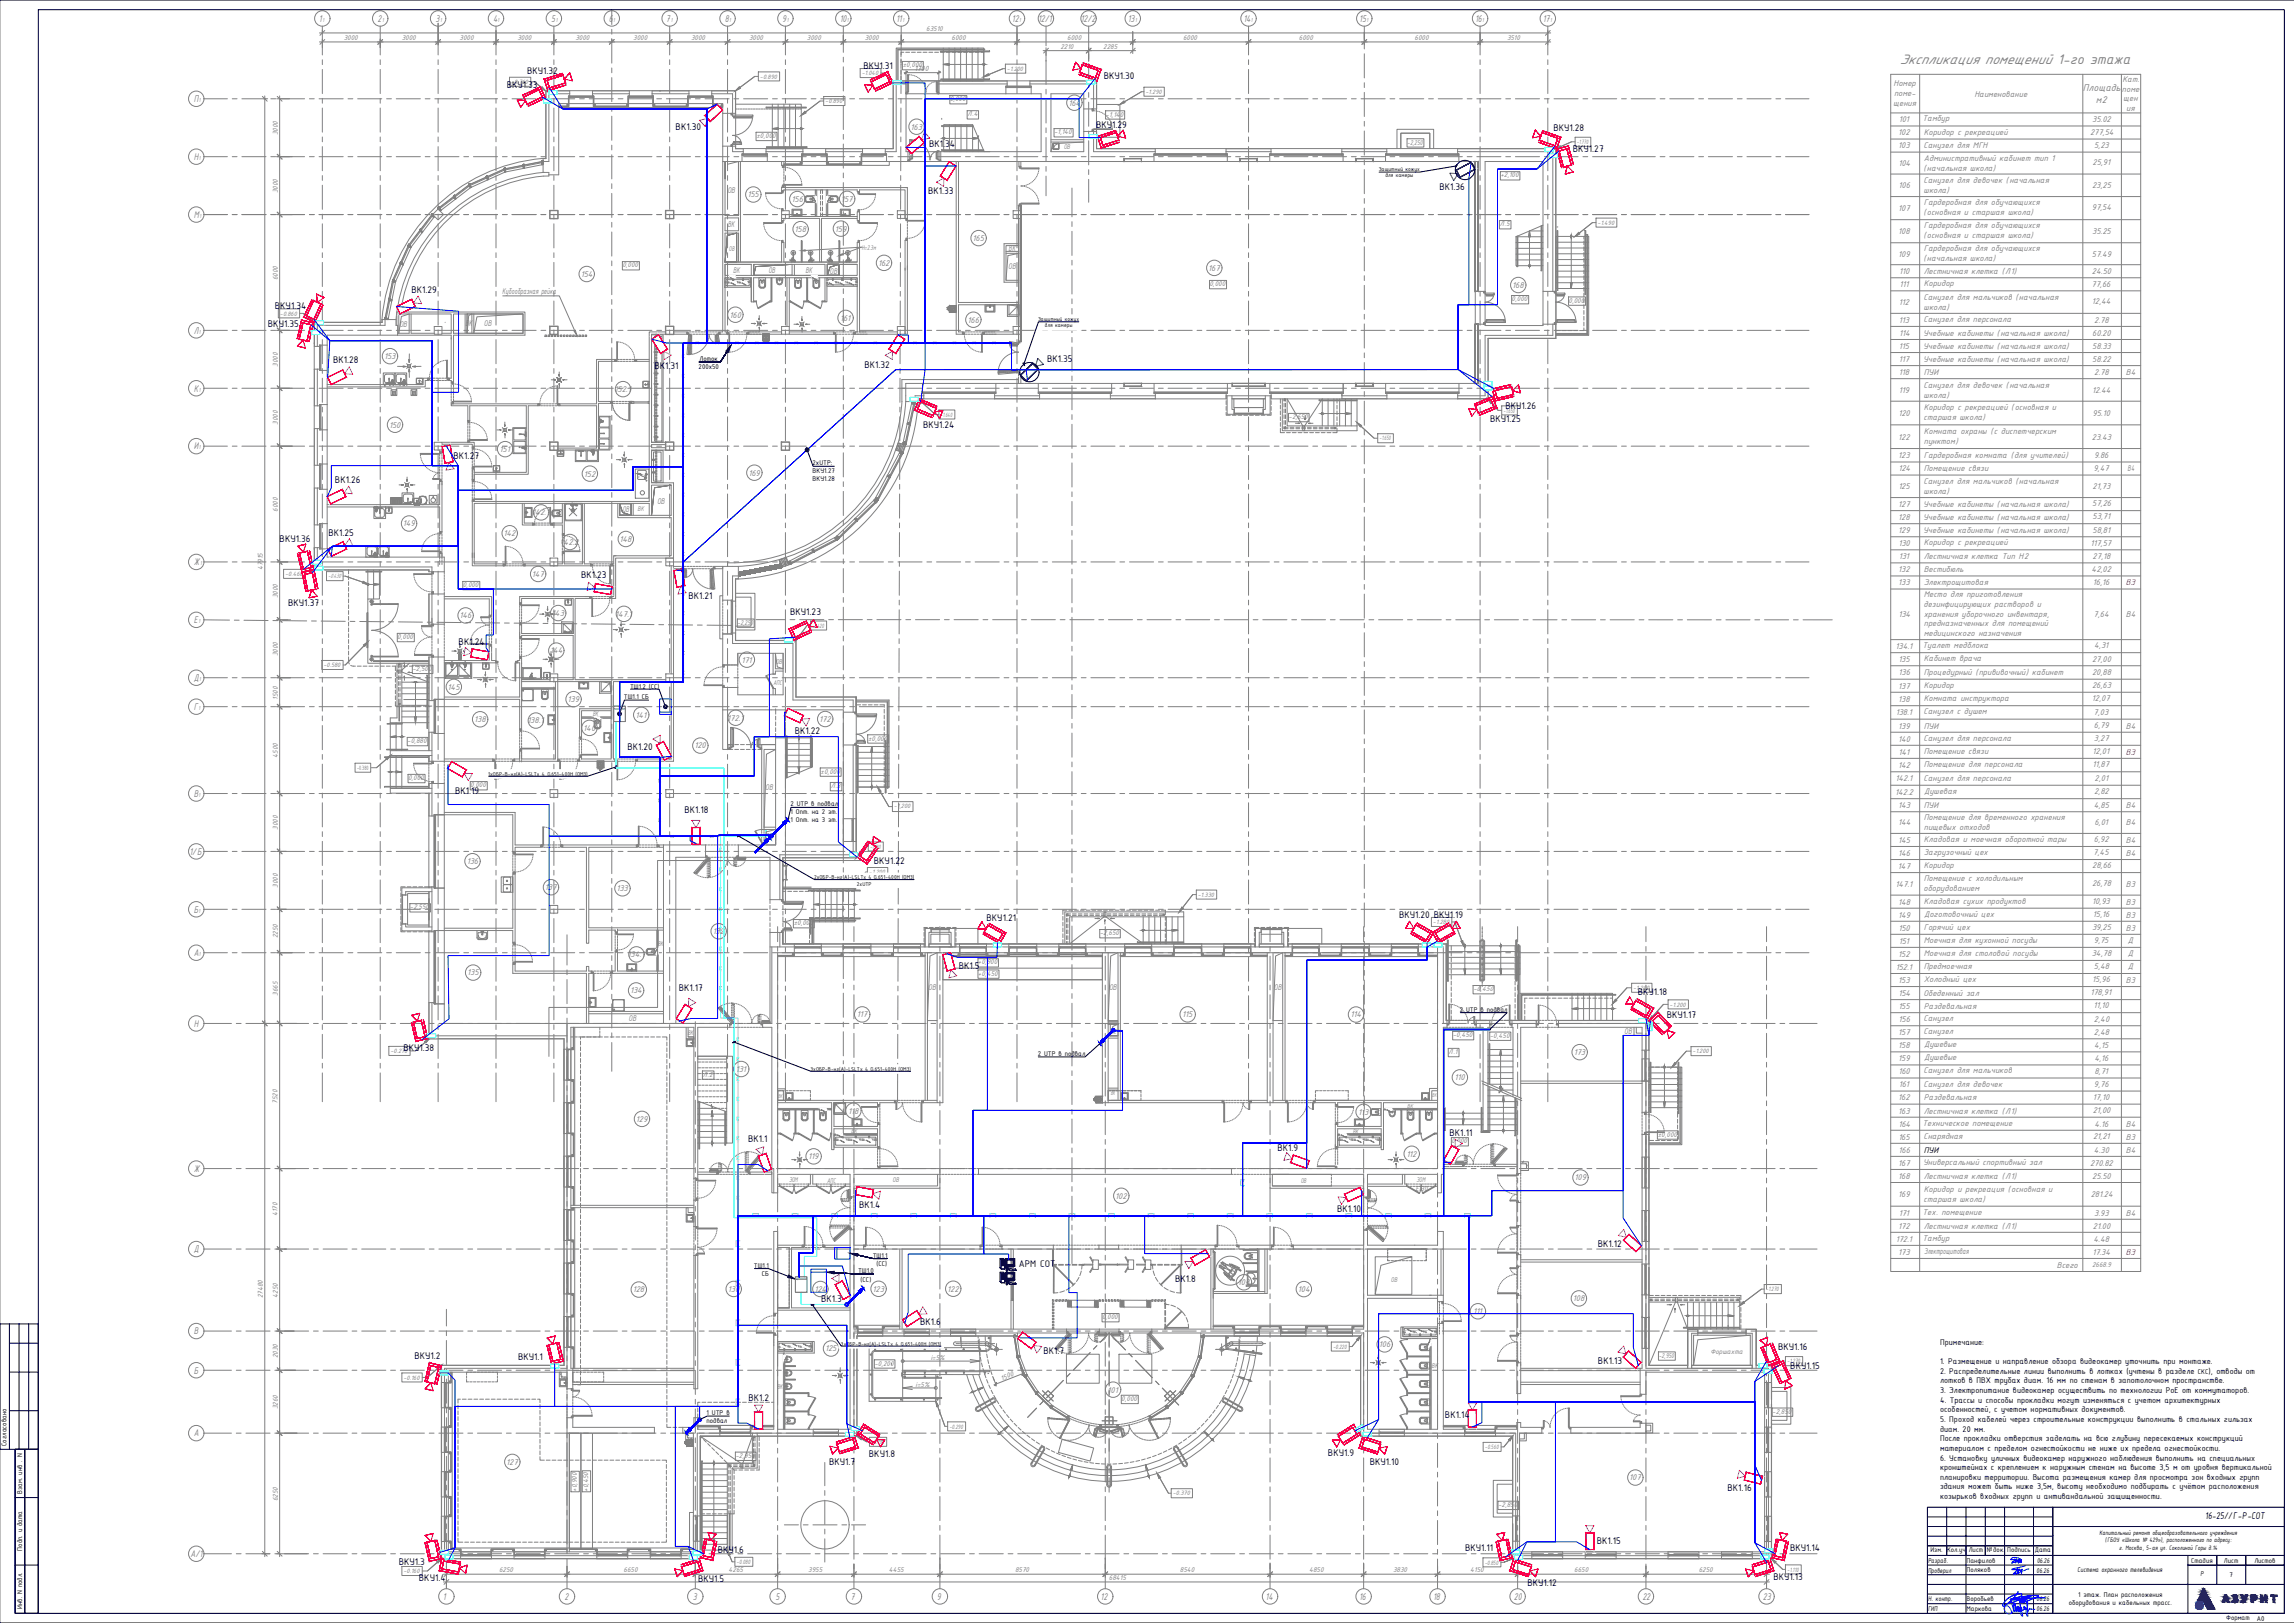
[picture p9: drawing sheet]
<svg xmlns="http://www.w3.org/2000/svg" width="1189mm" height="841mm" viewBox="0 0 1189 841" stroke-linecap="round" stroke-linejoin="round" font-family="sans-serif">
<defs><g id="words">
<text font-size="7.8" fill="#808080" x="985" y="33">Экспликация помещений 1-го этажа</text>
<text font-size="5.5" x="1143" y="787">16-25//Г-Р-СОТ</text>
<g font-size="5.4" fill="#808080">
<text x="165" y="11">1</text>
<text x="196" y="11">2</text>
<text x="226" y="11">3</text>
<text x="256" y="11">4</text>
<text x="286" y="11">5</text>
<text x="316" y="11">6</text>
<text x="345" y="11">7</text>
<text x="376" y="11">8</text>
<text x="405" y="11">9</text>
<text x="435" y="11">10</text>
<text x="464" y="11">11</text>
<text x="524" y="11">12</text>
<text x="538" y="11">12/1</text>
<text x="560" y="11">12/2</text>
<text x="584" y="11">13</text>
<text x="644" y="11">14</text>
<text x="704" y="11">15</text>
<text x="764" y="11">16</text>
<text x="800" y="11">17</text>
<text x="1080" y="47">Площадь</text>
<text x="100" y="53">П</text>
<text x="1086" y="53">м2</text>
<text x="100" y="83">Н</text>
<text x="100" y="113">М</text>
<text x="100" y="173">Л</text>
<text x="100" y="203">К</text>
<text x="100" y="233">И</text>
<text x="100" y="293">Ж</text>
<text x="100" y="323">Е</text>
<text x="100" y="353">Д</text>
<text x="100" y="368">Г</text>
<text x="100" y="413">В</text>
<text x="98" y="443">1/Б</text>
<text x="100" y="473">Б</text>
<text x="100" y="495">А</text>
<text x="100" y="532">Н</text>
<text x="100" y="607">Ж</text>
<text x="100" y="649">Д</text>
<text x="100" y="691">В</text>
<text x="100" y="712">Б</text>
<text x="100" y="744">А</text>
<text x="99" y="807">А/1</text>
<text x="230" y="829">1</text>
<text x="293" y="829">2</text>
<text x="359" y="829">3</text>
<text x="402" y="829">5</text>
<text x="441" y="829">7</text>
<text x="486" y="829">9</text>
<text x="570" y="829">12</text>
<text x="656" y="829">14</text>
<text x="704" y="829">16</text>
<text x="743" y="829">18</text>
<text x="785" y="829">20</text>
<text x="851" y="829">22</text>
<text x="914" y="829">23</text>
</g>
<g font-size="5.4">
<text x="447" y="36">ВКУ1.31</text>
<text x="273" y="38">ВКУ1.32</text>
<text x="572" y="41">ВКУ1.30</text>
<text x="263" y="45">ВКУ1.33</text>
<text x="350" y="68">ВК1.30</text>
<text x="568" y="66">ВКУ1.29</text>
<text x="805" y="68">ВКУ1.28</text>
<text x="482" y="76">ВК1.34</text>
<text x="815" y="79">ВКУ1.27</text>
<text x="481" y="101">ВК1.33</text>
<text x="746" y="98">ВК1.36</text>
<text x="213" y="152">ВК1.29</text>
<text x="142" y="160">ВКУ1.34</text>
<text x="139" y="169">ВКУ1.35</text>
<text x="173" y="188">ВК1.28</text>
<text x="339" y="191">ВК</text>
<text x="345" y="191">1.31</text>
<text x="448" y="191">ВК1.32</text>
<text x="543" y="188">ВК1.35</text>
<text x="780" y="212">ВКУ1.26</text>
<text x="478" y="222">ВКУ1.24</text>
<text x="772" y="218">ВКУ1.25</text>
<text x="235" y="238">ВК1.27</text>
<text x="174" y="250">ВК1.26</text>
<text x="145" y="281">ВКУ1.36</text>
<text x="170" y="278">ВК1.25</text>
<text x="301" y="300">ВК1.23</text>
<text x="357" y="310">ВК1.21</text>
<text x="149" y="314">ВКУ1.37</text>
<text x="410" y="319">ВКУ1.23</text>
<text x="238" y="334">ВК1.24</text>
<text x="412" y="380">ВК1.22</text>
<text x="325" y="389">ВК1.20</text>
<text x="236" y="411">ВК1.19</text>
<text x="355" y="421">ВК1.18</text>
<text x="453" y="448">ВКУ1.22</text>
<text x="511" y="477">ВКУ1.21</text>
<text x="725" y="476">ВКУ1.20</text>
<text x="743" y="476">ВКУ1.19</text>
<text x="497" y="502">ВК1.5</text>
<text x="352" y="513">ВК1.17</text>
<text x="849" y="516">ВКУ1.18</text>
<text x="864" y="528">ВКУ1.17</text>
<text x="209" y="545">ВКУ1.38</text>
<text x="388" y="592">ВК1.1</text>
<text x="751" y="588">ВК1.11</text>
<text x="662" y="597">ВК1.9</text>
<text x="445" y="626">ВК1.4</text>
<text x="693" y="628">ВК1.10</text>
<text x="828" y="646">ВК1.12</text>
<text x="528" y="656">АРМ СОТ</text>
<text x="609" y="664">ВК1.8</text>
<text x="425" y="675">ВК1.3</text>
<text x="477" y="687">ВК1.6</text>
<text x="541" y="701">ВК1.7</text>
<text x="922" y="700">ВКУ1.16</text>
<text x="215" y="704">ВКУ1.2</text>
<text x="269" y="705">ВКУ1.1</text>
<text x="828" y="707">ВК1.13</text>
<text x="928" y="709">ВКУ1.15</text>
<text x="388" y="726">ВК1.2</text>
<text x="749" y="735">ВК1.14</text>
<text x="450" y="755">ВКУ1.8</text>
<text x="688" y="754">ВКУ1.9</text>
<text x="430" y="759">ВКУ1.7</text>
<text x="710" y="759">ВКУ1.10</text>
<text x="895" y="773">ВК1.16</text>
<text x="759" y="803">ВКУ1.11</text>
<text x="828" y="800">ВК1.15</text>
<text x="928" y="804">ВКУ1.14</text>
<text x="372" y="805">ВКУ1.6</text>
<text x="207" y="811">ВКУ1.3</text>
<text x="217" y="820">ВКУ1.4</text>
<text x="362" y="820">ВКУ1.5</text>
<text x="792" y="822">ВКУ1.12</text>
<text x="919" y="819">ВКУ1.13</text>
</g>
<g font-size="4.7" fill="#808080">
<text x="981" y="45">Номер</text>
<text x="1100" y="48">поме</text>
<text x="1100" y="43">Кат.</text>
<text x="982" y="50">поме-</text>
<text x="1023" y="50">Наименование</text>
<text x="1100" y="53">щен</text>
<text x="554" y="55">164</text>
<text x="981" y="55">щения</text>
<text x="1102" y="58">ия</text>
<text x="984" y="63">101</text>
<text x="996" y="63">Тамбур</text>
<text x="1084" y="63">35.02</text>
<text x="472" y="67">163</text>
<text x="984" y="70">102</text>
<text x="997" y="70">Коридор с рекреацией</text>
<text x="1083" y="70">277,54</text>
<text x="984" y="77">103</text>
<text x="997" y="76">Санузел для МГН</text>
<text x="1085" y="77">5,23</text>
<text x="997" y="83">Административный кабинет тип 1</text>
<text x="984" y="86">104</text>
<text x="997" y="89">(начальная школа)</text>
<text x="1084" y="86">25,91</text>
<text x="997" y="95">Санузел для девочек (начальная</text>
<text x="377" y="100">ОВ</text>
<text x="984" y="98">106</text>
<text x="997" y="100">школа)</text>
<text x="1084" y="97">23,25</text>
<text x="387" y="102">155</text>
<text x="410" y="105">156</text>
<text x="436" y="105">157</text>
<text x="997" y="106">Гардеробная для обучающихся</text>
<text x="984" y="109">107</text>
<text x="997" y="112">(основная и старшая школа)</text>
<text x="1084" y="109">97,54</text>
<text x="377" y="118">ВК</text>
<text x="433" y="120">159</text>
<text x="997" y="118">Гардеробная для обучающихся</text>
<text x="412" y="120">158</text>
<text x="504" y="125">165</text>
<text x="984" y="121">108</text>
<text x="997" y="124">(основная и старшая школа)</text>
<text x="1084" y="121">35.25</text>
<text x="523" y="130">ВК</text>
<text x="997" y="130">Гардеробная для обучающихся</text>
<text x="455" y="138">162</text>
<text x="984" y="133">109</text>
<text x="997" y="135">(начальная школа)</text>
<text x="1084" y="133">57.49</text>
<text x="301" y="143">154</text>
<text x="380" y="141">ВК</text>
<text x="398" y="141">ОВ</text>
<text x="417" y="141">ВК</text>
<text x="430" y="142">ОВ</text>
<text x="522" y="139">ОВ</text>
<text x="626" y="140">167</text>
<text x="984" y="142">110</text>
<text x="997" y="142">Лестничная клетка (Л1)</text>
<text x="1084" y="142">24.50</text>
<text x="784" y="149">168</text>
<text x="984" y="149">111</text>
<text x="997" y="148">Коридор</text>
<text x="1084" y="149">77,66</text>
<text x="260" y="152">Кубообразная рейка</text>
<text x="997" y="155">Санузел для мальчиков (начальная</text>
<text x="984" y="158">112</text>
<text x="997" y="161">школа)</text>
<text x="1084" y="158">12,44</text>
<text x="378" y="165">160</text>
<text x="435" y="166">161</text>
<text x="501" y="167">166</text>
<text x="984" y="167">113</text>
<text x="997" y="167">Санузел для персонала</text>
<text x="1085" y="167">2.78</text>
<text x="207" y="170">ОВ</text>
<text x="241" y="169">ВК</text>
<text x="251" y="169">ОВ</text>
<text x="984" y="174">114</text>
<text x="997" y="174">Учебные кабинеты (начальная школа)</text>
<text x="1084" y="174">60.20</text>
<text x="984" y="181">115</text>
<text x="997" y="181">Учебные кабинеты (начальная школа)</text>
<text x="1084" y="181">58.33</text>
<text x="199" y="186">153</text>
<text x="984" y="188">117</text>
<text x="997" y="188">Учебные кабинеты (начальная школа)</text>
<text x="1084" y="188">58.22</text>
<text x="984" y="194">118</text>
<text x="997" y="194">ПУИ</text>
<text x="1085" y="194">2.78</text>
<text x="1102" y="194">В4</text>
<text x="318" y="203">152.1</text>
<text x="984" y="204">119</text>
<text x="997" y="201">Санузел для девочек (начальная</text>
<text x="1084" y="204">12.44</text>
<text x="997" y="206">школа)</text>
<text x="984" y="216">120</text>
<text x="997" y="213">Коридор с рекреацией (основная и</text>
<text x="1084" y="216">95.10</text>
<text x="202" y="222">150</text>
<text x="997" y="218">старшая школа)</text>
<text x="984" y="228">122</text>
<text x="997" y="225">Комната охраны (с диспетчерским</text>
<text x="1084" y="228">23.43</text>
<text x="997" y="230">пунктом)</text>
<text x="259" y="234">151</text>
<text x="984" y="237">123</text>
<text x="997" y="237">Гардеробная комната (для учителей)</text>
<text x="1085" y="237">9.86</text>
<text x="984" y="244">124</text>
<text x="997" y="244">Помещение связи</text>
<text x="1085" y="244">9,47</text>
<text x="1103" y="244">В4</text>
<text x="303" y="247">152</text>
<text x="388" y="246">169</text>
<text x="997" y="251">Санузел для мальчиков (начальная</text>
<text x="984" y="254">125</text>
<text x="997" y="256">школа)</text>
<text x="1084" y="253">21,73</text>
<text x="341" y="261">ОВ</text>
<text x="984" y="263">127</text>
<text x="997" y="263">Учебные кабинеты (начальная школа)</text>
<text x="1084" y="262">57,26</text>
<text x="276" y="267">142.1</text>
<text x="323" y="265">ОВ</text>
<text x="984" y="269">128</text>
<text x="997" y="269">Учебные кабинеты (начальная школа)</text>
<text x="1084" y="269">53,71</text>
<text x="209" y="273">149</text>
<text x="1084" y="276">58,81</text>
<text x="261" y="278">142</text>
<text x="321" y="281">148</text>
<text x="984" y="276">129</text>
<text x="997" y="276">Учебные кабинеты (начальная школа)</text>
<text x="291" y="282">142.2</text>
<text x="984" y="283">130</text>
<text x="997" y="283">Коридор с рекреацией</text>
<text x="1083" y="283">117,57</text>
<text x="984" y="290">131</text>
<text x="997" y="290">Лестничная клетка Тип Н2</text>
<text x="1084" y="289">27,18</text>
<text x="276" y="299">147</text>
<text x="984" y="297">132</text>
<text x="997" y="297">Вестибюль</text>
<text x="1084" y="296">42,02</text>
<text x="984" y="303">133</text>
<text x="997" y="303">Электрощитовая</text>
<text x="1085" y="303">16,16</text>
<text x="997" y="310">Место для приготовления</text>
<text x="997" y="315">дезинфицирующих растворов и</text>
<text x="238" y="320">146</text>
<text x="286" y="319">143</text>
<text x="319" y="320">147.1</text>
<text x="984" y="320">134</text>
<text x="997" y="320">хранения уборочного инвентаря,</text>
<text x="1085" y="320">7,64</text>
<text x="1102" y="320">В4</text>
<text x="997" y="325">предназначенных для помещений</text>
<text x="997" y="330">медицинского назначения</text>
<text x="996" y="336">Туалет медблока</text>
<text x="285" y="339">144</text>
<text x="982" y="336">134.1</text>
<text x="1085" y="336">4,31</text>
<text x="384" y="343">171</text>
<text x="984" y="343">135</text>
<text x="997" y="343">Кабинет врача</text>
<text x="1084" y="343">27,00</text>
<text x="984" y="350">136</text>
<text x="997" y="350">Процедурный (прививочный) кабинет</text>
<text x="1084" y="350">20,88</text>
<text x="232" y="357">145</text>
<text x="984" y="357">137</text>
<text x="997" y="356">Коридор</text>
<text x="1084" y="357">26,63</text>
<text x="294" y="364">139</text>
<text x="984" y="364">138</text>
<text x="997" y="363">Комната инструктора</text>
<text x="1084" y="363">12,07</text>
<text x="329" y="372">141</text>
<text x="982" y="371">138.1</text>
<text x="997" y="370">Санузел с душем</text>
<text x="1085" y="370">7,03</text>
<text x="246" y="374">138</text>
<text x="273" y="375">138.1</text>
<text x="377" y="373">172.1</text>
<text x="425" y="374">172</text>
<text x="984" y="378">139</text>
<text x="997" y="378">ПУИ</text>
<text x="1085" y="377">6,79</text>
<text x="1102" y="378">В4</text>
<text x="302" y="379">140</text>
<text x="997" y="384">Санузел для персонала</text>
<text x="360" y="388">120</text>
<text x="984" y="384">140</text>
<text x="1085" y="384">3,27</text>
<text x="984" y="391">141</text>
<text x="997" y="391">Помещение связи</text>
<text x="1084" y="391">12,01</text>
<text x="984" y="398">142</text>
<text x="997" y="398">Помещение для персонала</text>
<text x="1084" y="398">11,87</text>
<text x="982" y="405">142.1</text>
<text x="997" y="404">Санузел для персонала</text>
<text x="1086" y="405">2,01</text>
<text x="397" y="409">ОВ</text>
<text x="982" y="412">142.2</text>
<text x="997" y="411">Душевая</text>
<text x="1085" y="412">2,82</text>
<text x="984" y="419">143</text>
<text x="997" y="419">ПУИ</text>
<text x="1085" y="418">4,85</text>
<text x="1102" y="419">В4</text>
<text x="997" y="425">Помещение для временного хранения</text>
<text x="984" y="428">144</text>
<text x="997" y="430">пищевых отходов</text>
<text x="1085" y="427">6,01</text>
<text x="1102" y="428">В4</text>
<text x="397" y="435">CC</text>
<text x="984" y="437">145</text>
<text x="997" y="436">Кладовая и моечная оборотной тары</text>
<text x="1085" y="436">6,92</text>
<text x="1102" y="437">В4</text>
<text x="984" y="444">146</text>
<text x="997" y="443">Загрузочный цех</text>
<text x="1085" y="443">7,45</text>
<text x="1102" y="444">В4</text>
<text x="242" y="448">136</text>
<text x="997" y="450">Коридор</text>
<text x="1084" y="450">28,66</text>
<text x="984" y="450">147</text>
<text x="282" y="461">137</text>
<text x="319" y="462">133</text>
<text x="982" y="459">147.1</text>
<text x="997" y="462">оборудованием</text>
<text x="997" y="457">Помещение с холодильным</text>
<text x="1084" y="459">26,78</text>
<text x="1102" y="460">В3</text>
<text x="984" y="469">148</text>
<text x="997" y="468">Кладовая сухих продуктов</text>
<text x="1084" y="468">10,93</text>
<text x="1102" y="469">В3</text>
<text x="984" y="475">149</text>
<text x="997" y="475">Доготовочный цех</text>
<text x="1085" y="475">15,16</text>
<text x="1102" y="475">В3</text>
<text x="369" y="484">132</text>
<text x="984" y="482">150</text>
<text x="997" y="482">Горячий цех</text>
<text x="1084" y="482">39,25</text>
<text x="1102" y="482">В3</text>
<text x="984" y="489">151</text>
<text x="997" y="489">Моечная для кухонной посуды</text>
<text x="1085" y="489">9,75</text>
<text x="1103" y="489">Д</text>
<text x="325" y="496">134.1</text>
<text x="984" y="496">152</text>
<text x="997" y="495">Моечная для столовой посуды</text>
<text x="1084" y="496">34,78</text>
<text x="1103" y="496">Д</text>
<text x="982" y="503">152.1</text>
<text x="997" y="502">Предмоечная</text>
<text x="1085" y="502">5,48</text>
<text x="1103" y="502">Д</text>
<text x="242" y="505">135</text>
<text x="984" y="509">153</text>
<text x="997" y="509">Холодный цех</text>
<text x="1084" y="509">15,96</text>
<text x="1102" y="509">В3</text>
<text x="327" y="515">134</text>
<text x="481" y="513">ОВ</text>
<text x="575" y="513">ОВ</text>
<text x="660" y="513">ОВ</text>
<text x="1083" y="516">178,91</text>
<text x="984" y="516">154</text>
<text x="997" y="516">Обеденный зал</text>
<text x="444" y="527">117</text>
<text x="613" y="527">115</text>
<text x="700" y="527">114</text>
<text x="984" y="523">155</text>
<text x="997" y="523">Раздевальная</text>
<text x="1085" y="523">11,10</text>
<text x="326" y="529">ОВ</text>
<text x="984" y="530">156</text>
<text x="997" y="529">Санузел</text>
<text x="1085" y="529">2,40</text>
<text x="842" y="536">ОВ</text>
<text x="984" y="536">157</text>
<text x="997" y="536">Санузел</text>
<text x="1085" y="536">2,48</text>
<text x="984" y="543">158</text>
<text x="997" y="543">Душевые</text>
<text x="1085" y="543">4,15</text>
<text x="816" y="547">173</text>
<text x="984" y="550">159</text>
<text x="997" y="550">Душевые</text>
<text x="1085" y="550">4,16</text>
<text x="381" y="555">131</text>
<text x="984" y="557">160</text>
<text x="997" y="556">Санузел для мальчиков</text>
<text x="1085" y="556">8,71</text>
<text x="754" y="560">110</text>
<text x="984" y="563">161</text>
<text x="997" y="563">Санузел для девочек</text>
<text x="1085" y="563">9,76</text>
<text x="1085" y="570">17,10</text>
<text x="984" y="570">162</text>
<text x="997" y="570">Раздевальная</text>
<text x="330" y="581">129</text>
<text x="439" y="577">118</text>
<text x="704" y="578">113</text>
<text x="984" y="577">163</text>
<text x="997" y="577">Лестничная клетка (Л1)</text>
<text x="1085" y="577">21,00</text>
<text x="984" y="584">164</text>
<text x="996" y="584">Техническое помещение</text>
<text x="1086" y="584">4.16</text>
<text x="1102" y="584">В4</text>
<text x="984" y="591">165</text>
<text x="997" y="590">Снарядная</text>
<text x="1085" y="590">21,21</text>
<text x="1102" y="591">В3</text>
<text x="729" y="599">112</text>
<text x="984" y="597">166</text>
<text x="1085" y="597">4.30</text>
<text x="1102" y="597">В4</text>
<text x="419" y="601">119</text>
<text x="984" y="604">167</text>
<text x="997" y="604">Универсальный спортивный зал</text>
<text x="1083" y="604">270.82</text>
<text x="816" y="612">109</text>
<text x="984" y="611">168</text>
<text x="997" y="611">Лестничная клетка (Л1)</text>
<text x="1084" y="611">25.50</text>
<text x="997" y="617">Коридор и рекреация (основная и</text>
<text x="578" y="621">102</text>
<text x="984" y="620">169</text>
<text x="997" y="623">старшая школа)</text>
<text x="1084" y="620">281.24</text>
<text x="984" y="630">171</text>
<text x="996" y="630">Тех. помещение</text>
<text x="1085" y="630">3.93</text>
<text x="1102" y="630">В4</text>
<text x="984" y="637">172</text>
<text x="997" y="637">Лестничная клетка (Л1)</text>
<text x="1085" y="637">21.00</text>
<text x="982" y="643">172.1</text>
<text x="996" y="643">Тамбур</text>
<text x="1085" y="643">4.48</text>
<text x="984" y="650">173</text>
<text x="997" y="650">Электрощитовая</text>
<text x="1084" y="650">17.34</text>
<text x="1066" y="657">Всего</text>
<text x="642" y="666">103</text>
<text x="328" y="670">128</text>
<text x="377" y="669">130</text>
<text x="422" y="669">124</text>
<text x="452" y="669">123</text>
<text x="491" y="669">122</text>
<text x="673" y="670">104</text>
<text x="815" y="674">108</text>
<text x="763" y="681">111</text>
<text x="428" y="700">125</text>
<text x="715" y="698">106</text>
<text x="574" y="722">101</text>
<text x="262" y="759">127</text>
<text x="844" y="767">107</text>
</g>
<g font-size="4.7" fill="#ed1f24">
<text x="1102" y="303">В3</text>
<text x="1102" y="391">В3</text>
<text x="1102" y="650">В3</text>
</g>
<g font-size="4.7">
<text x="997" y="597">ПУИ</text>
<text x="1005" y="697">Примечание:</text>
<text x="1005" y="707">1. Размещение и направление обзора видеокамер уточнить при монтаже.</text>
<text x="1005" y="712">2. Распределительные линии выполнить в лотках (учтены в разделе</text>
<text x="1145" y="712">), отводы от</text>
<text x="1005" y="717">лотков в ПВХ трубах диам. 16 мм по стенам в запотолочном пространстве.</text>
<text x="1005" y="722">3. Электропитание видеокамер осуществить по технологии PoE от коммутаторов.</text>
<text x="1005" y="727">4. Трассы и способы прокладки могут изменяться с учетом архитектурных</text>
<text x="1005" y="732">особенностей, с учетом нормативных документов.</text>
<text x="1005" y="737">5. Проход кабелей через строительные конструкции выполнить в стальных гильзах</text>
<text x="1005" y="742">диам. 20 мм.</text>
<text x="1005" y="747">После прокладки отверстия заделать на всю глубину пересекаемых конструкций</text>
<text x="1005" y="752">материалом с пределом огнестойкости не ниже их предела огнестойкости.</text>
<text x="1005" y="757">6. Установку уличных видеокамер наружного наблюдения выполнить на специальных</text>
<text x="1005" y="762">кронштейнах с креплением к наружным стенам на высоте 3,5 м от уровня вертикальной</text>
<text x="1005" y="767">планировки территории. Высота размещения камер для просмотра зон входных групп</text>
<text x="1005" y="772">здания может быть ниже 3,5м, высоту необходимо подбирать с учётом расположения</text>
<text x="1005" y="777">козырьков входных групп и антивандальной защищенности.</text>
</g>
<text font-size="4.2" fill="#808080" x="474" y="37">1700</text>
<g font-size="3.9" fill="#808080">
<text x="480" y="16">63510</text>
<text x="178" y="21">3000</text>
<text x="208" y="21">3000</text>
<text x="238" y="21">3000</text>
<text x="268" y="21">3000</text>
<text x="298" y="21">3000</text>
<text x="328" y="21">3000</text>
<text x="358" y="21">3000</text>
<text x="388" y="21">3000</text>
<text x="418" y="21">3000</text>
<text x="448" y="21">3000</text>
<text x="493" y="21">6000</text>
<text x="553" y="21">6000</text>
<text x="613" y="21">6000</text>
<text x="673" y="21">6000</text>
<text x="733" y="21">6000</text>
<text x="781" y="21">3510</text>
<text x="550" y="25">2210</text>
<text x="572" y="25">2285</text>
<text x="468" y="35">±0,000</text>
<text x="492" y="53">0,000</text>
<text x="501" y="60">Л.4</text>
<text x="573" y="60">-1,140</text>
<text x="144" y="70" transform="rotate(-90 144 70)">3000</text>
<text x="392" y="72">±0,000</text>
<text x="546" y="70">-1,140</text>
<text x="551" y="77">ОВ</text>
<text x="729" y="75">-2,250</text>
<text x="778" y="92">+2,100</text>
<text x="144" y="100" transform="rotate(-90 144 100)">3000</text>
<text x="777" y="117">Л.5</text>
<text x="378" y="130">ОВ</text>
<text x="447" y="129">H=2.3м</text>
<text x="323" y="139">0,000</text>
<text x="144" y="145" transform="rotate(-90 144 145)">6000</text>
<text x="627" y="148">0,000</text>
<text x="783" y="156">0,000</text>
<text x="813" y="157">0,000</text>
<text x="144" y="190" transform="rotate(-90 144 190)">3000</text>
<text x="144" y="220" transform="rotate(-90 144 220)">3000</text>
<text x="668" y="217">-2,650</text>
<text x="144" y="265" transform="rotate(-90 144 265)">6000</text>
<text x="330" y="265">ВК</text>
<text x="136" y="296" transform="rotate(-90 136 296)">47915</text>
<text x="240" y="304">0,000</text>
<text x="144" y="310" transform="rotate(-90 144 310)">3000</text>
<text x="382" y="324">-2,250</text>
<text x="206" y="331">0,000</text>
<text x="144" y="340" transform="rotate(-90 144 340)">3000</text>
<text x="214" y="348">-2,500</text>
<text x="402" y="344">ОВ</text>
<text x="401" y="355">АПС</text>
<text x="144" y="363" transform="rotate(-90 144 363)">1500</text>
<text x="307" y="371">ВК</text>
<text x="450" y="384">±0,000</text>
<text x="211" y="385">-0,880</text>
<text x="144" y="393" transform="rotate(-90 144 393)">4500</text>
<text x="425" y="401">±0,000</text>
<text x="211" y="404">0,000</text>
<text x="244" y="408">0,000</text>
<text x="430" y="408">Л.3</text>
<text x="144" y="430" transform="rotate(-90 144 430)">3000</text>
<text x="144" y="460" transform="rotate(-90 144 460)">3000</text>
<text x="212" y="471">-2,550</text>
<text x="411" y="479">±0,000</text>
<text x="570" y="485">-2,650</text>
<text x="144" y="486" transform="rotate(-90 144 486)">2250</text>
<text x="341" y="490">ВК</text>
<text x="507" y="500">+0,900</text>
<text x="507" y="506">+0,450</text>
<text x="144" y="516" transform="rotate(-90 144 516)">3665</text>
<text x="763" y="514">-0,450</text>
<text x="356" y="536">ВК</text>
<text x="576" y="536">CC</text>
<text x="753" y="538">-0,450</text>
<text x="772" y="538">-0,450</text>
<text x="751" y="546">Л.1</text>
<text x="364" y="558">Л.2</text>
<text x="144" y="572" transform="rotate(-90 144 572)">7520</text>
<text x="701" y="587">ВК</text>
<text x="752" y="592">0,000</text>
<text x="859" y="589">±0,000</text>
<text x="409" y="613">ЭОМ</text>
<text x="429" y="613">АПС</text>
<text x="463" y="612">ОВ</text>
<text x="674" y="613">ОВ</text>
<text x="734" y="617">EI30</text>
<text x="734" y="613">ЭОМ</text>
<text x="144" y="630" transform="rotate(-90 144 630)">4170</text>
<text x="1084" y="657">2668.9</text>
<text x="721" y="664">ОВ</text>
<text x="136" y="673" transform="rotate(-90 136 673)">27480</text>
<text x="144" y="673" transform="rotate(-90 144 673)">4250</text>
<text x="571" y="684">0,000</text>
<text x="886" y="702">Форшахта</text>
<text x="144" y="704" transform="rotate(-90 144 704)">2030</text>
<text x="453" y="708">-0,200</text>
<text x="482" y="705">i=5%</text>
<text x="860" y="704">-2,950</text>
<text x="742" y="709">ВК</text>
<text x="403" y="720">ВК</text>
<text x="474" y="719">i=5%</text>
<text x="519" y="715" transform="rotate(-21 519 715)">1500</text>
<text x="144" y="730" transform="rotate(-90 144 730)">3260</text>
<text x="581" y="726">0,000</text>
<text x="918" y="733">-2,850</text>
<text x="381" y="755">-2,950</text>
<text x="299" y="773" transform="rotate(-90 299 773)">+0,900</text>
<text x="305" y="773" transform="rotate(-90 305 773)">+0,450</text>
<text x="144" y="778" transform="rotate(-90 144 778)">6250</text>
<text x="776" y="781">-2,850</text>
<text x="259" y="815">6250</text>
<text x="323" y="815">6650</text>
<text x="378" y="815">4265</text>
<text x="419" y="815">3955</text>
<text x="461" y="815">4455</text>
<text x="526" y="815">8570</text>
<text x="611" y="815">8540</text>
<text x="678" y="815">4850</text>
<text x="722" y="815">3830</text>
<text x="762" y="815">4150</text>
<text x="816" y="815">6650</text>
<text x="880" y="815">6250</text>
<text x="575" y="819">68415</text>
</g>
<g font-size="3.9">
<text x="362" y="191">200х50</text>
<text x="363" y="187">Лоток</text>
<text x="421" y="241">2xUTP:</text>
<text x="421" y="245">ВКУ1.27</text>
<text x="421" y="249">ВКУ1.28</text>
<text x="327" y="357">ТШ1.2 (СС)</text>
<text x="323" y="362">ТШ1.1 СБ</text>
<text x="410" y="418">2 UTP в подвал</text>
<text x="410" y="422">1 Опт. на 2 эт.</text>
<text x="410" y="426">1 Опт. на 3 эт.</text>
<text x="757" y="524">2 UTP</text>
<text x="767" y="524">в подвал</text>
<text x="538" y="547">2 UTP в подвал</text>
<text x="452" y="652">ТШ1.1</text>
<text x="391" y="657">ТШ1.1</text>
<text x="445" y="660">ТШ1.0</text>
<text x="454" y="656">(СС)</text>
<text x="395" y="661">СБ</text>
<text x="446" y="664">(СС)</text>
<text x="1139" y="712">СКС</text>
<text x="366" y="733">1 UTP в</text>
<text x="366" y="737">подвал</text>
<text x="3" y="749" transform="rotate(-90 3 749)">Согласовано</text>
<text x="12" y="774" transform="rotate(-90 12 774)">Взам. инв . N</text>
<text x="12" y="804" transform="rotate(-90 12 804)">Подп. и дата</text>
<text x="1000" y="804">Изм.</text>
<text x="1009" y="804">Кол.уч.</text>
<text x="1020" y="804">Лист</text>
<text x="1030" y="804">№док.</text>
<text x="1040" y="804">Подпись</text>
<text x="1054" y="804">Дата</text>
<text x="1056" y="810">06.26</text>
<text x="1136" y="810">Стадия</text>
<text x="1153" y="810">Лист</text>
<text x="1168" y="810">Листов</text>
<text x="999" y="810">Разраб.</text>
<text x="999" y="815">Проверил</text>
<text x="1019" y="810">Панфилов</text>
<text x="1019" y="815">Поляков</text>
<text x="1055" y="815">06.26</text>
<text x="1077" y="814">Система охранного телевидения</text>
<text x="1140" y="817">Р</text>
<text x="1155" y="817">7</text>
<text x="1077" y="827">1 этаж. План расположения</text>
<text x="12" y="834" transform="rotate(-90 12 834)">Инв. N подл.</text>
<text x="999" y="830">Н. контр.</text>
<text x="1019" y="830">Воробьев</text>
<text x="1055" y="830">06.26</text>
<text x="1072" y="831">оборудования и кабельных трасс.</text>
<text x="999" y="835">ГИП</text>
<text x="1019" y="835">Маркова</text>
<text x="1055" y="835">06.26</text>
<text x="1154" y="840">Формат</text>
<text x="1170" y="840">А0</text>
</g>
<g font-size="3.6">
<text x="1088" y="796">Капитальный ремонт общеобразовательного учреждения</text>
<text x="1091" y="799">(ГБОУ «Школа № 429»), расположенного по адресу:</text>
<text x="1098" y="803">г. Москва, 5-ая ул. Соколиной Горы д.14</text>
</g>
<g font-size="3.5" fill="#808080">
<text x="394" y="41">-0.890</text>
<text x="447" y="39">-1.040</text>
<text x="522" y="37">-1.200</text>
<text x="265" y="43">-0.760</text>
<text x="428" y="53">-0.890</text>
<text x="594" y="49">-1.290</text>
<text x="817" y="75">-1.770</text>
<text x="828" y="116">-1.490</text>
<text x="145" y="164">-0.860</text>
<text x="487" y="216">-1.640</text>
<text x="779" y="214">-1.650</text>
<text x="715" y="228">-1.650</text>
<text x="148" y="298">-0.460</text>
<text x="170" y="300">-0.430</text>
<text x="421" y="325">-1.420</text>
<text x="168" y="346">-0.580</text>
<text x="185" y="399">-0.380</text>
<text x="463" y="419">-1,200</text>
<text x="451" y="440">-1.180</text>
<text x="450" y="453">-1.200</text>
<text x="621" y="465">-1.330</text>
<text x="743" y="479">-1.280</text>
<text x="846" y="513">-1.200</text>
<text x="865" y="522">-1.200</text>
<text x="202" y="546">-0.270</text>
<text x="877" y="546">-1.200</text>
<text x="915" y="669">-1.270</text>
<text x="691" y="699">-0.220</text>
<text x="926" y="706">-1.270</text>
<text x="209" y="715">-0.160</text>
<text x="492" y="740">-0.290</text>
<text x="451" y="748">-0.190</text>
<text x="770" y="751">-0.560</text>
<text x="608" y="775">-0.370</text>
<text x="209" y="815">-0.160</text>
<text x="382" y="810">-0.080</text>
<text x="769" y="811">-0.850</text>
<text x="926" y="814">-1.110</text>
</g>
<g font-size="3.1" fill="#808080">
<text x="198" y="11">1</text>
<text x="228" y="11">1</text>
<text x="288" y="11">1</text>
<text x="318" y="11">1</text>
<text x="348" y="11">1</text>
<text x="378" y="11">1</text>
<text x="408" y="11">1</text>
<text x="439" y="11">1</text>
<text x="528" y="11">1</text>
<text x="588" y="11">1</text>
<text x="648" y="11">1</text>
<text x="768" y="11">1</text>
<text x="803" y="11">1</text>
<text x="103" y="53">1</text>
<text x="103" y="83">1</text>
<text x="103" y="113">1</text>
<text x="103" y="173">1</text>
<text x="103" y="203">1</text>
<text x="103" y="233">1</text>
<text x="104" y="293">1</text>
<text x="103" y="323">1</text>
<text x="103" y="353">1</text>
<text x="103" y="413">1</text>
<text x="103" y="495">1</text>
<text x="403" y="569">ВК</text>
<text x="576" y="567">ВК</text>
<text x="742" y="569">ВК</text>
<text x="729" y="574">ВК</text>
<text x="441" y="587">ВК</text>
</g>
<g font-size="3.1">
<text x="715" y="89">Защитный кожух</text>
<text x="718" y="92">для камеры</text>
<text x="538" y="166">Защитный кожух</text>
<text x="541" y="169">для камеры</text>
<text x="253" y="402">1хОБР-В-нг(А)-LSLTx 4 G.651-400H (OM3)</text>
<text x="422" y="456">2хОБР-В-нг(</text>
<text x="438" y="456">А)-LSLTx 4 G.651-400H (OM3)</text>
<text x="444" y="459">2xUTP</text>
<text x="420" y="555">3хОБР-В-нг(А</text>
<text x="438" y="555">)-LSLTx 4 G.651-400H (OM3)</text>
<text x="436" y="697">3хОБР</text>
<text x="443" y="697">-</text>
<text x="445" y="697">В-нг(А)-LSLTx 4 G.651-400H (OM3)</text>
</g>
</g></defs>
<g fill="none" stroke="#7fbfff" stroke-width=".52">
<path d="M361 178v-1h1v1M371 178v-1h1v1M381 178v-1h2v1M391 178v-1h2v1M402 178v-1h1v1M412 178v-1h1v1M422 178v-1h2v1M432 178v-1h2v1M443 178v-1h1v1M453 178v-1h1v1M463 178v-1h2v1M473 178v-1h2v1"/>
<path d="M484 178v-1h1v1M494 178v-1h1v1M504 178v-1h2v1M514 178v-1h2v1M524 178h-170v176h-5M355 184h-1v1h1M355 194h-1v2h1M355 204h-1v2h1M355 215h-1v1h1M355 225h-1v1h1M355 235h-1v2h1M355 245h-1v2h1"/>
<path d="M355 256h-1v1h1M355 266h-1v1h1M355 276h-1v2h1M355 286h-1v2h1M355 297h-1v1h1M355 307h-1v1h1M355 317h-1v2h1M355 327h-1v2h1M355 338h-1v1h1M355 348h-1v1h1M342 394v39h31v95h9v102M342 414h-1v2h1"/>
<path d="M342 404h-1v1h1M342 424h-1v2h1M348 433v1h1v-1M358 433v1h1v-1M368 433v1h2v-1M374 440h-1v1h1M397 438h.1M397 437v1M397 437h.1M397 436h.1M397 435h.1M397 434h.1"/>
<path d="M397 433v1M397 433h.1M397 432h.1M397 431h.1M397 430h.1M397 436v1M397 435v1M397 434v1M397 432v1M397 431v1M397 430v1M397 430h5"/>
<path d="M397 430v8M397 438h5M397 430h1M397 438h1M398 430h.1M398 438h.1M398 430h1M399 430h.1M399 438h.1M399 438h1M399 430h1M400 430h.1"/>
<path d="M400 438h.1M400 430h1M400 438h1M401 430h.1M401 438h.1M401 430h1M401 438h1M402 430h.1M402 438h.1M402 431h.1M402 432h.1M402 433h.1"/>
<path d="M402 434h.1M402 435h.1M402 436h.1M402 437h.1M402 431v1M402 432v1M402 433v1M402 435v1M402 436v1M402 437v1M402 430v8M402 430v1"/>
<path d="M402 434v1M374 450h-1v1h1M374 470h-1v2h1M374 460h-1v2h1M374 491h-1v1h1M374 481h-1v1h1M374 511h-1v2h1M374 501h-1v2h1M374 522h-1v1h1M383 538h-1v1h1M383 558h-1v2h1M383 548h-1v2h1"/>
<path d="M383 579h-1v1h1M383 569h-1v1h1M383 599h-1v2h1M383 589h-1v2h1M644 592v38M383 620h-1v1h1M383 610h-1v1h1M645 611h-2v3h2M390 631v-2h3v2M411 631v-2h3v2M431 631v-2h3v2M452 631v-2h3v2"/>
<path d="M472 631v-2h3v2M493 631v-2h3v2M513 631v-2h3v2M534 631v-2h3v2M554 631v-2h3v2M575 631v-2h3v2M595 631v-2h3v2M616 631v-2h3v2M636 631v-2h3v2M657 631v-2h3v2M677 631v-2h3v2M698 631v-2h3v2"/>
<path d="M718 631v-2h3v2M739 631v-2h3v2M759 631v-2h3v2M773 630h-391v107M383 643h-2v3h2M383 663h-2v3h2M383 684h-2v3h2M383 704h-2v3h2M383 725h-2v3h2"/>
</g>
<g fill="none" stroke="#808080" stroke-width=".52">
<path d="M167 14v14M197 14v14M227 12v16M257 14v14M287 14v14M317 5v8M317 15v3M347 14v14M377 14v14M407 14v14M437 14v13M467 18v5"/>
<path d="M467 14v14M527 14v14M542 14v10M564 14v11M587 16v7M647 14v14M707 14v11M767 14v14M802 14v14M166 22h638M167 31v2M167 36v12"/>
<path d="M168 20l-2 3M197 31v2M197 36v12M198 20l-2 3M227 31v2M227 36v12M228 20l-2 3M257 31v2M257 36v12M258 20l-2 3M287 31v2M287 36v12"/>
<path d="M288 20l-2 3M317 20v13M317 35v3M318 20l-2 3M347 31v2M347 36v12M348 20l-2 3M377 31v2M377 36v12M378 20l-2 3M407 31v2M407 36v12"/>
<path d="M408 20l-2 3M437 30v2M437 35v12M438 20l-2 3M467 30v2M467 36v2M467 39v3M467 36v12M467 31v4M468 20l-2 3M468 27h-1v2M469 27h2"/>
<path d="M472 27h2M475 27h2M478 27h2M481 27h2M484 27h2M487 26h26v1h-26zM487 27h2M489 25v17M490 27h2M492 25v17M493 27h2M495 25v17"/>
<path d="M496 27h2M498 25v17M499 27h2M501 25v17M502 27h2M504 25v17M505 27h2M507 25v17M508 27h2M510 27v-2h-46v17M510 27v15M527 31v2"/>
<path d="M527 36v12M528 20l-2 3M542 26v3M542 31v13M564 28v2M564 33v12M588 20l-2 3M647 31v2M647 36v12M648 20l-2 3M707 28v12M708 20l-2 3"/>
<path d="M767 31v2M767 36v12M768 20l-2 3M802 31v2M802 36v12M803 20l-2 3M106 51h12M120 51h3M125 51h14M136 50l2 2M137 50v482M140 51h3"/>
<path d="M143 51h15M144 50l2 2M145 50v757M160 51h3M165 51h13M167 51v2M167 56v12M180 51h3M185 51h13M197 51v2M197 56v12M200 51h3"/>
<path d="M205 51h13M220 51h3M225 51h13M227 51v2M227 56v12M240 51h3M245 51h13M257 51v2M257 56v12M260 51h3M265 51h13M280 51h3"/>
<path d="M285 51h13M287 51v2M287 56v12M300 51h3M305 51h13M307 49h19v1h-1v4h-17v-4h-1zM317 40v13M317 55v3M320 51h3M325 51h13M338 49h19v1h-1v4h-17v-4h-1zM340 51h3"/>
<path d="M345 51h13M347 51v2M347 56v12M360 51h3M365 51h13M369 49h11v10h-5v-5h-6v-4zM369 50v5h6l-1-1M375 54l-1 1v-1h1v1h-1M377 51v2M377 56v12M380 51h3M385 51h13"/>
<path d="M400 51h3M405 51h13M407 51v2M407 56v12M420 51h3M425 51h13M437 50v2M437 55v12M440 51h3M445 51h13M460 51h3M463 42v35"/>
<path d="M465 42v-17h45v1h-45v16M465 51h13M467 56v12M467 51v2M470 42h18M480 51h3M485 51h13M487 43h35v2h-1v4h-34zM488 41h25h-25zM489 42h21M500 51h3M505 51h13"/>
<path d="M520 51h3M525 51h13M527 51v2M527 56v12M540 51h3M542 46v3M542 51v13M545 51h13M560 51h3M564 48v2M564 53v12M565 51h13"/>
<path d="M580 51h3M585 51h13M600 51h3M605 51h13M620 51h3M625 51h13M640 51h3M645 51h13M647 51v2M647 56v12M660 51h3M665 51h13"/>
<path d="M680 51h3M685 51h13M700 51h3M705 51h13M707 43v2M707 48v12M720 51h3M725 51h13M740 51h3M745 51h13M760 51h3M765 51h13"/>
<path d="M767 51v2M767 56v12M780 51h3M785 51h13M800 51h3M802 51v2M802 56v12M805 51h13M820 51h3M825 51h13M840 51h3M845 51h13"/>
<path d="M860 51h3M865 51h13M880 51h3M885 51h13M900 51h3M905 51h13M920 51h3M925 51h13M144 80l2 2M167 71v2M167 76v12M197 71v2"/>
<path d="M197 76v12M227 71v2M227 76v12M257 71v2M257 76v12M287 71v2M287 76v12M317 60v13M317 75v3M347 71v2M347 76v12M377 71v2"/>
<path d="M377 76v12M397 79h19v1h-1v4h-17v-4h-1zM407 71v2M407 76v12M428 79h19v1h-1v4h-17v-4h-1zM437 70v2M437 75v12M467 76v12M467 71v2M471 79h-1v-36h-6v36h-5v1v4h12M488 79h52v-30h-6v-4v-2h33v13h-5v-7h-17v30h17v-11h5v11h32v1h-1v4h-110zM527 71v2"/>
<path d="M527 76v12M542 66v3M542 71v13M564 68v2M564 73v12M635 79h24v1h-1v4h-22v-4h-1zM647 71v2M647 76v12M695 79h24v1h-1v4h-22v-4h-1zM707 63v2M707 68v12M755 79h50v72h-5v-67h-30v67h-5v-67h-9"/>
<path d="M767 71v2M767 76v12M802 71v2M802 76v12M106 81h12M120 81h3M125 81h13M140 81h3M143 81h15M160 81h3M165 81h13M167 91v2"/>
<path d="M167 96v12M180 81h3M185 81h13M197 91v2M197 96v12M200 81h3M205 81h13M220 81h3M225 81h13M227 91v2M227 96v12M240 81h3"/>
<path d="M245 81h13M257 91v2M257 96v12M260 81h3M265 81h13M280 81h3M284 84v-35h11v1v4h-5v37h-6v-2M285 81h13M287 91v2M287 96v12M300 81h3M305 81h13"/>
<path d="M317 80v13M317 95v3M320 81h3M325 81h13M340 81h3M345 81h13M347 91v2M347 96v12M360 81h3M365 81h13M375 84h10v-4v-1h-5v-3h-5v96h-2v1h4v-1h-1v-35h13M376 93v-9v28"/>
<path d="M377 91v2M377 96v12M380 81h3M383 84v28M384 84v52M385 81h13M397 100h8h-8zM397 100h.1M400 81h3M405 99h1h-1zM405 99h1v1zM405 84v2h1v-2"/>
<path d="M405 81h13M405 96h1v1h-1zM405 96h1h-1zM405 86h1h-1zM405 86l1 1h-1zM406 97h-1v2h1v-1h38v1h1v-1h24v15M406 96h10h-10zM406 87h1M407 91v2M407 96v12M407 87h.1M408 87h.1"/>
<path d="M409 87h.1M410 87h.1M411 88h.1M411 88h1M412 89h.1M413 89v1M413 90h1M414 91h.1M414 91l1 1M415 92v1M415 93h.1M415 94h.1"/>
<path d="M415 95h1M416 96h.1M420 81h3M423 98v14M425 81h13M428 98v14M429 98v14M437 90v2M437 95v12M440 81h3M445 99v1zM445 100v1z"/>
<path d="M445 81h13M460 81h3M465 81h13M467 96v12M467 91v2M469 97h1M480 81h3M485 81h13M496 84v89h3v-1h-2v-14h31M497 84v73h31M500 81h3M505 81h13"/>
<path d="M520 81h3M525 81h13M527 91v2M527 96v12M528 84v2h1v-2M540 81h3M542 86v3M542 91v10M545 81h13M560 81h3M564 88v2M564 93v12"/>
<path d="M565 81h13M580 81h3M585 81h13M600 81h3M605 81h13M620 81h3M625 81h13M640 81h3M645 81h13M647 91v2M647 96v12M660 81h3"/>
<path d="M665 81h13M680 81h3M685 81h13M700 81h3M705 81h13M707 83v2M707 88v12M720 81h3M725 81h13M740 81h3M745 81h13M760 81h3"/>
<path d="M765 81h13M767 91v2M767 96v12M780 81h3M785 81h13M800 81h3M802 91v2M802 96v12M805 81h13M820 81h3M825 81h13M840 81h3"/>
<path d="M845 81h13M860 81h3M865 81h13M880 81h3M885 81h13M900 81h3M905 81h13M920 81h3M925 81h13M106 111h12M120 111h3M125 111h13"/>
<path d="M140 111h3M143 111h15M144 110l2 2M160 111h3M165 111h13M167 111v2M167 116v12M180 111h3M185 111h13M197 111v2M197 116v12M200 111h3"/>
<path d="M205 111h13M220 111h3M224 111l3-3 3 3-3 3zM225 111h13M227 111v2M227 116v12M240 111h3M245 111h13M257 111v2M257 116v12M260 111h3M265 111h13"/>
<path d="M280 111h3M285 109h4v4h-4zM285 111h13M287 111v2M287 116v12M300 111h3M305 111h13M317 100v13M317 115v3M320 111h3M325 111h13M340 111h3"/>
<path d="M345 109h4v4h-4zM345 111h13M347 111v2M347 116v12M360 111h3M365 111h13M376 113v7h7v-7M377 111v2M377 116v12M380 111h3M385 111h13M396 115l9 1z"/>
<path d="M396 115v1M396 116v1M396 117h.1M396 118h.1M396 119h1M397 120h.1M397 101h.1M397 102h.1M397 103h.1M398 103v1M398 104v1M398 105h1"/>
<path d="M399 106h.1M400 106h.1M400 111h3M400 107h1M401 107h1M402 108h.1M403 108h.1M404 108h.1M405 108h.1M405 109h4v4h-4zM405 114h1v1h-1zM405 115h1v1z"/>
<path d="M405 109h1h-1zM405 108h1v1zM405 113v1h1v-1M405 111h13M407 111v2M407 116v12M409 113h16v23M409 112h35M420 111h3M425 111h13M437 110v2M437 115v12"/>
<path d="M440 111h3M444 110h1v4h-1zM444 113h-18v23M445 109v1zM445 109h.1M445 114v1zM445 115v1zM445 111h13M445 100h9v1h-9zM445 115l10 1zM446 109h-1M447 109h-1"/>
<path d="M448 108l-1 1M448 108h.1M449 108h.1M450 107h.1M451 107h.1M451 106h.1M452 105v1M453 105h-1M453 104h.1M453 103h.1M454 102l-1 1M454 101v1"/>
<path d="M454 120h.1M454 100v1M454 119h.1M454 118h.1M455 117h.1M455 116v1M455 115v1M460 111h3M465 109h4v4h-4zM465 111h13M467 116v12M467 111v2"/>
<path d="M480 111h3M485 111h13M500 111h3M505 111h13M520 111h3M525 109h4v4h-4zM525 111h13M527 111v2M527 116v12M528 117h.1M528 109v-2h1v2M529 113v56"/>
<path d="M540 111h3M545 111h13M560 111h3M565 111h13M580 111h3M585 111h13M600 111h3M605 111h13M620 111h3M625 111h13M640 111h3M645 111h13"/>
<path d="M647 111v2M647 116v12M660 111h3M665 111h13M680 111h3M685 111h13M700 111h3M705 111h13M707 103v2M707 108v12M720 111h3M725 111h13"/>
<path d="M740 111h3M745 111h13M760 111h3M765 111h13M767 111v2M767 116v12M780 111h3M785 111h13M800 111h3M802 111v2M802 116v12M805 111h13"/>
<path d="M807 120v31zM807 118h.1M820 111h3M821 119h1v34h-1zM825 111h13M840 111h3M845 111h13M860 111h3M865 111h13M880 111h3M885 111h13M900 111h3"/>
<path d="M905 111h13M920 111h3M925 111h13M167 131v2M167 136v12M197 131v2M197 136v12M227 131v2M227 136v12M257 131v2M257 136v12M287 131v2"/>
<path d="M287 136v12M317 120v13M317 135v3M347 131v2M347 136v12M377 131v2M377 136v12M379 136h-3v-15h7v15M380 136h25v-10h1v10h38M397 120v1M398 121h.1M398 122h1"/>
<path d="M399 122v1M400 123h.1M400 123l1 1M401 124h1M402 124h.1M403 124v1M404 125h.1M405 125h.1M405 125h1v1h-1zM405 125h1zM407 131v2M407 136v12"/>
<path d="M415 125h1v11h-1zM429 137h15M435 125v11zM437 130v2M437 135v12M444 126h1v46h20M445 125v1zM445 125h.1M446 125h-1M447 125h-1M448 124l-1 1M448 124h.1"/>
<path d="M449 124h.1M450 123v1M451 123h-1M451 122v1M452 122h.1M453 121h.1M453 120v1M467 136v12M467 131v2M469 124v16M470 138v35h-1v-34M527 131v2"/>
<path d="M527 136v12M647 131v2M647 136v12M707 123v2M707 128v12M767 131v2M767 136v12M802 131v2M802 136v12M806 123v27h17M814 123v27M821 124v-1h2v51h-17"/>
<path d="M821 125v2M821 128v2M821 131v2M821 134v2M821 137v2M821 140v2M822 122h1v51h-1zM167 151v2M167 156v12M197 151v2M197 156v12M227 151v2"/>
<path d="M227 156v12M257 151v2M257 156v12M287 151v2M287 156v12M317 140v13M317 155v3M347 151v2M347 156v12M377 151v2M377 156v12M389 144v12"/>
<path d="M407 151v2M407 156v12M408 144v25M409 156h1zM409 144v25M410 156h.1M410 156l6 4-6-4zM417 156l-1 4M417 156h1h-1zM418 144h1v12h-1zM419 156h.1M419 156l6 4-6-4z"/>
<path d="M426 156l-1 4M426 156h2h-2zM428 144v12h1v-12M437 150v2M437 155v12M467 156v12M467 151v2M527 151v2M527 156v12M647 151v2M647 156v12M707 143v2"/>
<path d="M707 148v12M767 151v2M767 156v12M802 151v2M802 156v12M806 151v17M814 147h1l-1 3zM821 143v2M821 146v2M821 149v2M821 152v2M821 155v2"/>
<path d="M821 158v2M106 171h12M120 171h3M125 171h13M140 171h3M143 171h15M144 170l2 2M160 171h3M165 171h13M167 171v2M167 176v12M180 171h3"/>
<path d="M185 171h13M197 171v2M197 176v12M200 169h-36v10h2h4M200 171h3M205 169h1v5h-36v115h60v7h-6v-2h-60v-10h2h4M205 171h13M207 163h27v10M220 171h3M225 169h4v4h-4zM225 171h13M227 171v2"/>
<path d="M227 176v12M234 174v22h-1v1h1v1h1v-24M235 166v7M240 171h3M242 163h29v10h-29zM245 171h13M257 171v2M257 176v12M260 171h3M265 171h13M280 171h3M285 169h4v4h-4z"/>
<path d="M285 171h13M287 171v2M287 176v12M300 171h3M305 171h13M317 160v13M317 175v3M320 171h3M325 171h13M340 171h3M345 169h4v4h-4zM345 172h-9v88h-91"/>
<path d="M345 173h-7v56h7M345 171h13M347 171v2M347 176v12M349 172h7v1h-7M360 171h3M365 171h13M377 172v1zM377 171v2M377 176v12M377 172h1v1zM378 173v9z"/>
<path d="M380 171h3M384 180h.1M385 179h.1M385 171h13M386 178l-1 1M386 177v1M386 177h.1M387 176h.1M387 175h.1M387 172v1zM387 174h.1M387 173h.1"/>
<path d="M387 172h1v1h-1zM400 171h3M405 169h4v4h-4zM405 172h-17v1h17M405 171h13M407 171v2M407 176v12M409 172h23v1h-23M420 171h3M425 171h13M432 172h1v1h-1zM433 172v1z"/>
<path d="M433 173v9zM437 170v2M437 175v12M440 180h-1M440 179h.1M440 171h3M441 178v1M441 177v1M442 177h-1M442 176h.1M442 175h.1M442 172h1v1z"/>
<path d="M442 174h.1M442 173h.1M443 172v1zM444 172h-1v1h22M445 171h13M460 171h3M465 169h4v4h-4zM465 171h13M466 176v12M467 171v2M480 171h3M485 171h13"/>
<path d="M499 172v1zM499 172h1v1zM500 173h.1M500 174h.1M500 175h.1M500 176h.1M500 171h3M500 177h1M501 177v1M501 178v1M502 179h.1M502 180h1"/>
<path d="M505 171h13M509 173v9zM509 172h1v1zM510 172v1zM520 171h3M525 169h4v4h-4zM525 172h-15v1h15M525 171h13M527 171v2M527 176v12M528 173v4h1v-4M540 171h3"/>
<path d="M545 171h13M560 171h3M565 171h13M580 171h3M585 171h13M600 171h3M605 171h13M620 171h3M625 171h13M640 171h3M645 171h13M647 171v2"/>
<path d="M647 176v12M660 171h3M665 171h13M680 171h3M685 171h13M700 171h3M705 171h13M707 163v2M707 168v12M720 171h3M725 171h13M740 171h3"/>
<path d="M745 171h13M760 171h3M765 171h13M767 171v2M767 176v12M780 171h3M785 171h13M800 171h3M802 171v2M802 176v12M805 171h13M806 173h16"/>
<path d="M820 171h3M821 170v1h-2M821 161v2M821 164v2M821 167v2M825 171h13M840 171h3M845 171h13M860 171h3M865 171h13M880 171h3M885 171h13"/>
<path d="M900 171h3M905 171h13M920 171h3M925 171h13M144 200l2 2M167 191v2M167 196v12M170 192h-4v-1h-2v19h2h4M170 199h49v-3h3v1h-2v3h-50M197 191v2M197 196v12M222 196v1z"/>
<path d="M222 196l1 1h-1zM223 196h.1M223 195h.1M223 194h.1M223 193h.1M223 192v1M224 191v1M224 191h.1M225 190h.1M225 189v1M226 189h.1M227 188h.1"/>
<path d="M227 191v2M227 196v12M228 188h-1M228 187h.1M229 187h.1M230 187h.1M231 187h.1M231 187h1v9h-1zM232 196v1zM232 187h.1M232 196h1v1h-1zM234 198h1v1h-1z"/>
<path d="M234 199h1h-1zM235 199h.1M236 199h.1M237 199h.1M238 199h.1M238 200h1M239 200h1M257 191v2M257 196v12M287 191v2M287 196v12M289 200v9z"/>
<path d="M289 200h.1M317 180v13M317 195v3M347 191v2M347 196v12M377 191v2M377 196v12M378 182h.1M379 182h.1M380 182h-1M381 182h-1M382 182h-1"/>
<path d="M382 181h.1M383 181h.1M407 191v2M407 196v12M433 182h.1M434 182h.1M435 182h.1M436 182h.1M437 182h-1M437 190v2M437 195v12M438 181h-1"/>
<path d="M438 181h.1M439 180h.1M466 196v12M466 191v2M478 199h-9v6M503 180h.1M504 181h.1M505 181h.1M505 182h1M506 182h1M507 182h.1M508 182h.1"/>
<path d="M509 182h.1M516 199h22M527 191v2M527 196v12M528 199v-5h1v5M576 199h22M636 199h22M647 191v2M647 196v12M707 183v2M707 188v12M718 199h-22v5h-1v1h24"/>
<path d="M756 199h9v-31h5v1h30v-1h5v6h-35v31h-15M767 191v2M767 196v12M802 191v2M802 196v12M106 201h12M120 201h3M125 201h13M140 201h3M143 201h15M160 201h3M165 201h13"/>
<path d="M167 211v2M167 216v12M180 201h3M185 201h13M197 211v2M197 216v12M200 201h3M205 201h13M220 201h3M225 201h13M227 211v2M227 216v12"/>
<path d="M234 209h1h-1zM234 208l1 1h-1zM235 208h9zM240 200v1M240 201h3M241 201h.1M241 202h1M242 202h.1M242 218h1v-8h30v35h-27v-2h-1v6M242 218v-8h-8v-1h45v1h-5v36h-28v3h-1M242 218h1h-1zM242 218l1 1h-1z"/>
<path d="M243 203h.1M243 204h.1M243 219h1M244 204v1M244 205v1M244 219h.1M244 206v1M244 207h.1M244 208h.1M245 219h.1M245 201h13M246 219h.1"/>
<path d="M247 220h.1M248 220h.1M257 211v2M257 216v12M260 201h3M265 201h13M279 209v1zM279 209l1 1h-1zM280 209h.1M280 208h.1M280 207v1M280 206v1"/>
<path d="M280 201h3M281 205l-1 1M281 205h.1M281 204h.1M282 203h.1M283 203h-1M283 202h.1M284 201v1M285 201h.1M285 201h13M286 201h-1M286 200h.1"/>
<path d="M287 211v2M287 216v12M287 200h.1M288 200h.1M289 209l1 1h-1zM290 209v1zM300 201h3M305 201h13M309 209h-19v1h19M317 200v13M317 215v3M320 201h3"/>
<path d="M325 201h13M340 201h3M345 201h13M347 211v2M347 216v12M360 201h3M365 201h13M377 211v2M377 216v12M380 201h3M385 201h13M400 201h3"/>
<path d="M405 201h13M407 211v2M407 216v12M420 201h3M425 201h13M437 210v2M437 215v12M440 201h3M445 201h13M460 201h3M465 201h13M466 216v12"/>
<path d="M466 211v2M474 205h5M480 201h3M485 201h13M500 201h3M505 201h13M515 205h24M520 201h3M525 201h13M527 211v2M527 216v12M540 201h3"/>
<path d="M545 201h13M560 201h3M565 201h13M575 205h24M580 201h3M585 201h13M600 201h3M605 201h13M620 201h3M625 201h13M635 205h24M640 201h3"/>
<path d="M645 201h13M647 211v2M647 216v12M660 201h3M665 201h13M680 201h3M685 201h13M700 201h3M705 201h13M707 203v2M707 208v12M720 201h3"/>
<path d="M725 201h13M740 201h3M745 201h13M760 201h3M765 201h13M767 211v2M767 216v12M780 201h3M785 201h13M800 201h3M802 211v2M802 216v12"/>
<path d="M805 201h13M820 201h3M825 201h13M840 201h3M845 201h13M860 201h3M865 201h13M880 201h3M885 201h13M900 201h3M905 201h13M920 201h3"/>
<path d="M925 201h13M106 231h12M120 231h3M125 231h13M140 231h3M143 231h15M144 230l2 2M160 231h3M165 231h13M167 231v2M167 236v12M170 223h-4v-1h-2v19h2v-1h4"/>
<path d="M180 231h3M185 231h13M197 231v2M197 236v12M200 231h3M205 231h13M218 235h10h-10zM218 235h.1M218 236h.1M218 237h.1M218 238h.1M219 239h.1"/>
<path d="M219 239v1M220 231h3M225 229h4v4h-4zM225 231h13M227 231v2M227 236v12M228 234h1zM228 234h1v1h-1zM228 233v1h1v-1M229 230h16v2M240 231h3M242 229h1h-1z"/>
<path d="M242 228l1 1h-1zM243 228h10h-10zM245 231h13M248 220l1 1M249 221h.1M250 221v1M250 222h1M251 223h.1M251 224h1M252 224v1M252 225v1M252 226h.1"/>
<path d="M252 227h1M253 228h.1M257 231v2M257 236v12M260 231h3M265 231h13M280 231h3M285 229h4v4h-4zM285 231h13M287 231v2M287 236v12M300 231h3"/>
<path d="M305 231h13M317 220v13M317 235v3M320 231h3M325 231h13M340 231h3M345 229h4v4h-4zM345 233h-7v17h11v39h-30v21M345 230h-7v2h7M345 231h13M347 231v2M347 236v12"/>
<path d="M360 231h3M365 231h13M377 231v2M377 236v12M380 231h3M385 231h13M400 231h3M405 229h4v4h-4zM405 231h13M407 231v2M407 236v12M420 231h3"/>
<path d="M425 231h13M437 230v2M437 235v12M440 231h3M445 231h13M460 231h3M465 231h13M466 236v12M466 231v2M480 231h3M485 231h13M500 231h3"/>
<path d="M505 231h13M520 231h3M525 231h13M527 231v2M527 236v12M540 231h3M545 231h13M560 231h3M565 231h13M580 231h3M585 231h13M600 231h3"/>
<path d="M605 231h13M620 231h3M625 231h13M640 231h3M645 231h13M647 231v2M647 236v12M660 231h3M665 231h13M680 231h3M685 231h13M700 231h3"/>
<path d="M705 231h13M707 223v2M707 228v12M720 231h3M725 231h13M740 231h3M745 231h13M760 231h3M765 231h13M767 231v2M767 236v12M780 231h3"/>
<path d="M785 231h13M800 231h3M802 231v2M802 236v12M805 231h13M820 231h3M825 231h13M840 231h3M845 231h13M860 231h3M865 231h13M880 231h3"/>
<path d="M885 231h13M900 231h3M905 231h13M920 231h3M925 231h13M167 251v2M167 256v12M170 254h-4v-1h-2v19h2v-1h4M197 251v2M197 256v12M219 240h.1M220 241h.1"/>
<path d="M220 242h1M221 242h.1M222 243h.1M222 243l1 1M223 244h.1M224 244h.1M224 248h4h-4zM224 248h.1M225 247h.1M225 244v1M225 246v1M226 245h.1"/>
<path d="M226 246h.1M227 245h.1M227 245h-1M227 251v2M227 256v12M228 249h1zM228 248h1v1h-1zM245 259h1v1h-1zM245 259h1h-1zM245 249h1h-1zM245 249l1 1h-1zM245 260v29"/>
<path d="M246 258h9v1h-9zM246 250h.1M246 250h1M247 250h1M248 250h1M249 250h.1M250 251h.1M251 251h.1M251 252h1M252 252h.1M253 253h.1M253 254h.1"/>
<path d="M254 254v1M254 255h.1M254 256h1M255 257h.1M255 258h.1M255 259h.1M257 251v2M257 256v12M287 251v2M287 256v12M317 240v13M317 255v3"/>
<path d="M347 251v2M347 256v12M377 251v2M377 256v12M407 251v2M407 256v12M437 250v2M437 255v12M466 256v12M466 251v2M527 251v2M527 256v12"/>
<path d="M647 251v2M647 256v12M707 243v2M707 248v12M767 251v2M767 256v12M802 251v2M802 256v12M167 271v2M167 276v12M170 261h58v-11h1v26h-1v-13h-58M197 271v2"/>
<path d="M197 276v12M221 280h.1M221 279h.1M222 279h.1M223 278h.1M224 278h-1M224 277h.1M225 277h.1M226 277h.1M227 277h.1M227 271v2M227 276v12"/>
<path d="M228 276h1h-1zM228 276h1v1zM228 277h.1M257 271v2M257 276v12M287 271v2M287 276v12M302 261v31h-10M303 261v31h3v1h-34M317 260v13M317 275v3M336 267v-6h-90v28"/>
<path d="M338 267v-16h10v16M347 271v2M347 276v12M348 268v20h-30M377 271v2M377 276v12M407 271v2M407 276v12M437 270v2M437 275v12M466 276v12M466 271v2"/>
<path d="M527 271v2M527 276v12M647 271v2M647 276v12M707 263v2M707 268v12M767 271v2M767 276v12M802 271v2M802 276v12M106 291h12M120 291h3"/>
<path d="M125 291h13M140 291h3M143 291h15M144 290l2 2M160 291h3M163 295h59M165 291h13M167 291v2M167 296v12M180 291h3M185 291h13M197 291v2"/>
<path d="M197 296v12M200 291h3M205 291h13M219 285h9v1h-9zM219 286h.1M219 285h.1M219 284h.1M219 283h.1M219 282h.1M220 281v1M220 281h.1M220 291h3"/>
<path d="M225 291h13M227 291v2M227 296v12M228 286h1v1h-1zM228 286h1zM228 289v-2h1v2M240 291h3M245 291h13M246 292h15M257 291v2M257 296v12M260 291h3"/>
<path d="M265 291h13M272 292h13M280 291h3M285 289h4v4h-4zM285 291h13M287 291v2M287 296v12M289 292h2M300 291h3M305 291h13M317 280v13M317 295v3"/>
<path d="M317 293h1M317 292h1M320 291h3M325 291h13M340 291h3M345 289h4v4h-4zM345 291h13M347 291v2M347 296v12M348 293v56M349 293v56M360 291h3"/>
<path d="M365 291h13M377 291v2M377 296v12M380 298v13M380 294h-5v17M380 291h3M385 291h13M400 291h3M405 291h13M407 291v2M407 296v12M420 291h3"/>
<path d="M425 291h13M437 290v2M437 295v12M440 291h3M445 291h13M460 291h3M465 291h13M466 296v12M466 291v2M480 291h3M485 291h13M500 291h3"/>
<path d="M505 291h13M520 291h3M525 291h13M527 291v2M527 296v12M540 291h3M545 291h13M560 291h3M565 291h13M580 291h3M585 291h13M600 291h3"/>
<path d="M605 291h13M620 291h3M625 291h13M640 291h3M645 291h13M647 291v2M647 296v12M660 291h3M665 291h13M680 291h3M685 291h13M700 291h3"/>
<path d="M705 291h13M707 283v2M707 288v12M720 291h3M725 291h13M740 291h3M745 291h13M760 291h3M765 291h13M767 291v2M767 296v12M780 291h3"/>
<path d="M785 291h13M800 291h3M802 291v2M802 296v12M805 291h13M820 291h3M825 291h13M840 291h3M845 291h13M860 291h3M865 291h13M880 291h3"/>
<path d="M885 291h13M900 291h3M905 291h13M920 291h3M925 291h13M144 320l2 2M167 311v2M167 316v12M197 311v2M197 316v12M227 311v2M227 316v12"/>
<path d="M230 309h25v10h-1v-9h-24M249 320h5h-5zM249 320h.1M254 319h.1M254 319v1zM257 311v2M257 316v12M269 312h1v1h-1zM269 313h1l-1 1zM270 313h9v1h-9zM277 320h.1M277 319h.1"/>
<path d="M278 318v1M278 318h.1M279 317h.1M279 316h.1M279 315h.1M279 314v1M279 313v1M287 311v2M287 316v12M306 309h-37v3h1v-2h27M317 300v13M317 315v3"/>
<path d="M347 311v2M347 316v12M377 311v2M377 316v12M407 311v2M407 316v12M437 310v2M437 315v12M466 316v12M466 311v2M527 311v2M527 316v12"/>
<path d="M647 311v2M647 316v12M707 303v2M707 308v12M767 311v2M767 316v12M802 311v2M802 316v12M106 321h13M121 321h3M126 321l13 1M141 322h3"/>
<path d="M143 321h8M146 322h13M161 322h3M166 322h13M167 331v2M167 336v12M181 322h3M186 322h13M197 331v2M197 336v12M201 322h3M206 322h13"/>
<path d="M221 322h3M224 320v3h6v-15h-6v14M226 322l13 1M227 331v2M227 336v12M241 323h3M244 333h10v1h-10zM244 334h.1M244 333h.1M244 332h.1M244 331h.1M244 330h.1"/>
<path d="M245 329v1M245 328v1M246 328h-1M246 327h.1M246 323h13M247 326v1M248 326h-1M248 325v1M249 325h.1M249 321h.1M250 321v1M250 325h.1"/>
<path d="M250 322h.1M251 323h.1M251 324h.1M251 323l1 1M252 324h-1M252 324h1M253 324h-1M253 324h1zM254 334v1zM254 334h.1M257 331v2M257 336v12"/>
<path d="M261 323h3M266 323h13M269 324h1v4M269 323h1v1h-1zM269 323h1h-1zM269 324v6M270 329v1M270 323h.1M271 323h.1M272 322v1M273 322h.1M274 322h.1"/>
<path d="M275 322h-1M275 321h.1M276 320v1M281 323h3M286 323h13M287 331v2M287 336v12M301 323h3M306 323h13M317 320v13M317 335v3M321 323l3 1"/>
<path d="M326 324h13M341 324h3M346 324h13M347 331v2M347 336v12M361 324h3M366 324h14M375 329v16M377 331v2M377 336v12M380 333h31v30h31v6h-5v-1h-30M392 321h15"/>
<path d="M407 331v2M407 336v12M409 321h3M414 321h13M429 321h3M434 321h13M437 330v2M437 335v12M449 321h3M454 321h13M466 336v12M466 331v2"/>
<path d="M469 321h3M474 321h13M489 321h3M494 321h13M509 321h3M514 321h13M527 331v2M527 336v12M529 321h3M534 321h13M549 321h3M554 321h13"/>
<path d="M569 321h3M574 321h13M589 321h3M594 321h13M609 321h3M614 321h13M629 321h3M634 321h13M647 331v2M647 336v12M649 321h3M654 321h13"/>
<path d="M669 321h3M674 321h13M689 321h3M694 321h13M707 323v2M707 328v12M709 321h3M714 321h13M729 321h3M734 321h13M749 321h3M754 321h13"/>
<path d="M767 331v2M767 336v12M769 321h3M774 321h13M789 321h3M794 321h13M802 331v2M802 336v12M809 321h3M814 321h13M829 321h3M834 321h13"/>
<path d="M849 321h3M854 321h13M869 321h3M874 321h13M889 321h3M894 321h13M909 321h3M914 321h13M929 321h3M934 321h16M106 351h12M120 351h3"/>
<path d="M125 351h13M140 351h3M143 351h15M144 350l2 2M160 351h3M165 351h13M167 351v2M167 356v12M180 351h3M185 351h13M197 351v2M197 356v12"/>
<path d="M200 351h3M205 351h13M220 351h3M224 340h6v22h-5v1h-1zM225 351h13M227 351v2M227 356v12M230 342h24v-7h1v7h2M230 343h27M240 351h3M245 351h13M257 343h1h-1z"/>
<path d="M257 351v2M257 356v12M258 343h.1M258 343v1M258 344v1M258 345v1M258 346h.1M259 347h.1M259 348h.1M259 349h1M260 349v1M260 351h3"/>
<path d="M261 350h.1M261 351h1M262 351h.1M263 352h.1M264 352h.1M264 352h1M265 353h1M265 351h13M266 353h.1M267 343v10zM267 353h.1M267 343h1z"/>
<path d="M268 343h.1M269 341v1h-1v1h1v18h-39M270 341v22M270 353h15M270 352h15M280 351h3M285 349h4v4h-4zM285 351h13M287 351v2M287 356v12M288 353v40h-18v-4h-1v4h-2v1h22v-41h28v40h-16M289 352h8"/>
<path d="M298 352h47M300 351h3M305 351h13M317 340v13M317 355v3M320 351h3M325 351h13M340 351h3M345 349h4v4h-4zM345 353h-27v40h1v1h-19v-1M345 351h13M347 351v2"/>
<path d="M347 356v12M348 353v40h-18v1h19v-41M360 351h3M365 351h13M377 351v2M377 356v12M380 351h3M382 345v-6h24v21h-24v-4M385 351h13M400 351h3M405 351h13M407 351v2"/>
<path d="M407 356v12M420 351h3M425 351h13M437 350v2M437 355v12M440 351h3M445 351h13M460 351h3M465 351h13M466 356v12M466 351v2M480 351h3"/>
<path d="M485 351h13M500 351h3M505 351h13M520 351h3M525 351h13M527 351v2M527 356v12M540 351h3M545 351h13M560 351h3M565 351h13M580 351h3"/>
<path d="M585 351h13M600 351h3M605 351h13M620 351h3M625 351h13M640 351h3M645 351h13M647 351v2M647 356v12M660 351h3M665 351h13M680 351h3"/>
<path d="M685 351h13M700 351h3M705 351h13M707 343v2M707 348v12M720 351h3M725 351h13M740 351h3M745 351h13M760 351h3M765 351h13M767 351v2"/>
<path d="M767 356v12M780 351h3M785 351h13M800 351h3M802 351v2M802 356v12M805 351h13M820 351h3M825 351h13M840 351h3M845 351h13M860 351h3"/>
<path d="M865 351h13M880 351h3M885 351h13M900 351h3M905 351h13M920 351h3M925 351h13M106 366h12M120 366h3M125 366h13M140 366h3M143 366h15"/>
<path d="M144 365l2 2M160 366h3M165 366h13M167 371v2M167 376v12M180 366h3M185 366h13M197 371v2M197 376v12M200 366h3M205 366h13M220 366h3"/>
<path d="M225 362h44v16h1v-16M225 366h13M227 371v2M227 376v12M240 366h3M245 366h13M257 371v2M257 376v12M260 366h3M265 366h13M270 378h.1M270 378v1z"/>
<path d="M270 379h1M271 379h.1M272 379h.1M273 379h.1M274 379v1M275 380h.1M280 366h3M285 366h13M287 371v2M287 376v12M300 366h3M301 371h16"/>
<path d="M301 372h16M305 366h13M317 367h-17v15h1v-14h16M317 360v13M317 375v3M320 366h3M325 366h13M340 366h3M345 366h13M347 371v2M347 376v12M360 366h3"/>
<path d="M365 366h13M375 368h27M377 371v2M377 376v12M380 366h3M385 366h13M400 366h3M405 366h13M407 371v2M407 376v72M420 366h3M425 366h13"/>
<path d="M437 370v2M437 375v72M440 366h3M444 361v8M444 363h17v45h-17M444 363h16M444 364h16M444 365h2M445 366h13M447 365h2M450 365h2M453 365h2"/>
<path d="M456 365h2v2M458 368v2M458 371v2M458 374v2M458 377v2M458 380v2M460 366h3M465 366h13M466 376v12M466 371v2M480 366h3M485 366h13"/>
<path d="M500 366h3M505 366h13M520 366h3M525 366h13M527 371v2M527 376v12M540 366h3M545 366h13M560 366h3M565 366h13M580 366h3M585 366h13"/>
<path d="M600 366h3M605 366h13M620 366h3M625 366h13M640 366h3M645 366h13M647 371v2M647 376v12M660 366h3M665 366h13M680 366h3M685 366h13"/>
<path d="M700 366h3M705 366h13M707 363v2M707 368v12M720 366h3M725 366h13M740 366h3M745 366h13M760 366h3M765 366h13M767 371v2M767 376v12"/>
<path d="M780 366h3M785 366h13M800 366h3M802 371v2M802 376v12M805 366h13M820 366h3M825 366h13M840 366h3M845 366h13M860 366h3M865 366h13"/>
<path d="M880 366h3M885 366h13M900 366h3M905 366h13M920 366h3M925 366h13M167 391v2M167 396v12M197 391v2M197 396v12M222 391v1M222 393v1"/>
<path d="M222 394v1M222 396v1M222 397v1M222 399v1M227 391v2M227 396v12M230 393h25v1h-31v-15h1v1h5v14M255 394h1h-1zM256 394h1h-1zM256 394h1v10h-1zM257 391v2M257 396v12"/>
<path d="M264 400h.1M265 399h.1M265 398h.1M265 397h.1M266 396l-1 1M266 394h.1M266 395v1M266 394v1M266 394h1h-1zM270 389h.1M270 388v1zM270 388h10h-10z"/>
<path d="M275 380h1M276 381h.1M277 381v1M277 382h1M278 383h.1M278 384h1M279 384v1M279 385v1M279 386h.1M280 387h.1M280 388h.1M287 391v2"/>
<path d="M287 396v12M289 394h1h-1zM290 394h.1M290 394v10zM298 400h.1M298 399h.1M299 398h.1M299 397h.1M299 396v1M299 394h1zM299 395v1M299 394v1"/>
<path d="M300 394h.1M301 392h.1M301 391v1zM301 382v1zM301 383h.1M301 391h9h-9zM301 383h1M302 383h1M303 383h1M304 383v1M305 384h.1M306 384h.1"/>
<path d="M306 385h1M307 385v1M308 386h.1M308 387h.1M309 387v1M309 388v1M309 389h.1M310 390h.1M310 391h.1M317 380v13M317 395v3M319 394h.1"/>
<path d="M319 394h1zM320 394v10zM328 400h.1M328 399h.1M329 398h-1M329 397v1M329 396v1M329 394h1zM329 396h.1M329 394v1M330 394h.1M347 391v2"/>
<path d="M347 396v12M377 391v2M377 396v12M407 382h-5v56h-19v6h16v22h5v-23h38v-57h-5M444 387h17M444 390h17M444 393h17M444 396h17M444 399h17M444 386h1M452 387v3h-1zM452 387v21"/>
<path d="M458 383v2M458 386v2M458 389v2M458 392v2M458 395v2M458 398v2M466 396v12M466 391v2M527 391v2M527 396v12M647 391v2M647 396v12"/>
<path d="M707 383v2M707 388v12M767 391v2M767 396v12M802 391v2M802 396v12M106 411h12M120 411h3M125 411h13M140 411h3M143 411h15M144 410l2 2"/>
<path d="M160 411h3M165 411h13M167 411v2M167 416v12M180 411h3M185 411h13M197 411v2M197 416v12M200 411h3M205 411h13M220 411h3M222 400v1"/>
<path d="M222 402v1M222 403v1M222 405v1M222 406v1M222 408v1M225 411h13M227 411v2M227 416v12M240 411h3M245 411h13M257 404h-1M257 411v2"/>
<path d="M257 416v12M258 404h-1M258 404h.1M259 403h.1M260 403h.1M260 411h3M261 403h.1M262 402h-1M262 402h.1M263 401h.1M264 400l-1 1M265 411h13"/>
<path d="M280 411h3M285 409h4v4h-4zM285 411h13M287 411v2M287 416v12M290 404h.1M291 404h.1M292 404h.1M293 403h.1M294 403h-1M295 403h-1M295 402h.1"/>
<path d="M296 402h.1M297 401h.1M297 400v1M300 411h3M305 411h13M317 400v13M317 415v3M320 404h.1M320 411h3M321 404h.1M322 404h.1M323 404h.1"/>
<path d="M324 403h-1M325 403h-1M325 402v1M325 411h13M326 402h.1M327 401h-1M327 400v1M340 411h3M345 409h4v4h-4zM345 411h13M347 411v2M347 416v12"/>
<path d="M360 411h3M365 411h13M377 411v2M377 416v12M380 411h3M385 411h13M400 411h3M405 411h13M420 411h3M425 411h13M440 411h3M444 402h17"/>
<path d="M444 405h17M445 411h13M458 401v2M458 404v2M458 407v1M460 411h3M465 411h13M466 416v12M466 411v2M480 411h3M485 411h13M500 411h3"/>
<path d="M505 411h13M520 411h3M525 411h13M527 411v2M527 416v12M540 411h3M545 411h13M560 411h3M565 411h13M580 411h3M585 411h13M600 411h3"/>
<path d="M605 411h13M620 411h3M625 411h13M640 411h3M645 411h13M647 411v2M647 416v12M660 411h3M665 411h13M680 411h3M685 411h13M700 411h3"/>
<path d="M705 411h13M707 403v2M707 408v12M720 411h3M725 411h13M740 411h3M745 411h13M760 411h3M765 411h13M767 411v2M767 416v12M780 411h3"/>
<path d="M785 411h13M800 411h3M802 411v2M802 416v12M805 411h13M820 411h3M825 411h13M840 411h3M845 411h13M860 411h3M865 411h13M880 411h3"/>
<path d="M885 411h13M900 411h3M905 411h13M920 411h3M925 411h13M144 440l2 2M167 431v2M167 436v12M197 431v2M197 436v12M227 431v2M227 436v12"/>
<path d="M230 421h37v17h13v1h-13v3h-1v-20h-41v38h5h-5h-1v23h1v-1h5M230 422h-5v1h-1v-17h6v124M257 431v2M257 436v12M287 431v2M287 436v12M317 420v13M317 435v3M344 438h-3v1h3M344 438h22v6h-16v86M344 438v92M347 431v2"/>
<path d="M347 436v12M377 431v2M377 436v12M396 436v1M396 435v1M396 432v1M396 434h.1M396 431v1M396 430h.1M407 438h30M466 436v12M466 431v2"/>
<path d="M527 431v2M527 436v12M647 431v2M647 436v12M707 423v2M707 428v12M767 431v2M767 436v12M802 431v2M802 436v12M143 441h5M167 451v2"/>
<path d="M167 456v12M197 451v2M197 456v12M227 451v2M227 456v12M257 451v2M257 456v12M287 451v2M287 456v12M317 440v13M317 455v3M347 451v2"/>
<path d="M347 456v12M377 451v2M377 456v12M406 460h37v2h-2M407 451v2M407 456v12M422 460v29h-16v-8M425 460v18M428 460v18M431 460v18M434 460v18M437 460v18"/>
<path d="M437 450v2M437 455v12M440 460v18M443 460v18h-21M466 456v12M466 451v2M527 451v2M527 456v12M647 451v2M647 456v12M707 443v2M707 448v12"/>
<path d="M767 451v2M767 456v12M802 451v2M802 456v12M106 471h12M120 471h3M125 471h13M140 471h3M143 471h15M144 470l2 2M160 471h3M165 471h13"/>
<path d="M167 471v2M167 476v12M180 471h3M185 471h13M197 471v2M197 476v12M200 471h3M205 471h13M220 471h3M225 471h13M227 471v2M227 476v12"/>
<path d="M240 471h3M245 471h13M257 471v2M257 476v12M260 471h3M265 471h13M280 471h3M285 469h4v4h-4zM285 471h13M287 471v2M287 476v12M300 471h3"/>
<path d="M305 471h13M317 460v13M317 475v3M320 471h3M325 471h13M340 471h3M345 471h13M347 471v2M347 476v12M360 471h3M365 471h13M377 471v2"/>
<path d="M377 476v12M380 471h3M385 471h13M400 471h3M405 471h13M406 460h37v1h-37zM406 462h1M406 466v2M406 469v2M406 472v2M406 475v2M406 478v2"/>
<path d="M407 471v2M407 476v12M408 462h2M411 462h2M414 462h2M417 462h2M419 461h27v1h-27zM420 478v2M420 476v8zM420 462h2M420 476h26h-26zM420 471h3"/>
<path d="M421 477h22h-22v12zM422 475h-2v2M422 469l3-1v1zM422 469h21M423 475h2M423 462h2M425 471h13M426 475h2M426 462h2M429 475h2M429 462h2M432 475h2"/>
<path d="M432 462h2M435 475h2M435 462h2M437 470v2M437 475v12M438 475h2M438 462h2M440 471h3M441 475h2M445 471h13M460 471h3M465 471h13"/>
<path d="M465 476v12M465 471v2M480 471h3M485 471h13M500 471h3M505 471h13M520 471h3M525 471h13M527 471v2M527 476v12M540 471h3M545 471h13"/>
<path d="M560 471h3M565 471h13M580 471h3M585 471h13M600 471h3M605 471h13M620 471h3M625 471h13M640 471h3M645 471h13M647 471v2M647 476v12"/>
<path d="M660 471h3M665 471h13M680 471h3M685 471h13M700 471h3M705 471h13M707 463v2M707 468v12M720 471h3M725 471h13M740 471h3M745 471h13"/>
<path d="M760 471h3M765 471h13M767 471v2M767 476v12M780 471h3M785 471h13M800 471h3M802 471v2M802 476v12M805 471h13M820 471h3M825 471h13"/>
<path d="M840 471h3M845 471h13M860 471h3M865 471h13M880 471h3M885 471h13M900 471h3M905 471h13M920 471h3M925 471h13M106 494h12M120 494h3"/>
<path d="M125 494h13M140 494h3M143 494h15M144 492l2 3M160 494h3M165 494h13M167 491v2M167 496v12M180 494h3M185 494h13M197 491v2M197 496v12"/>
<path d="M200 494h3M205 494h13M220 494h3M225 494h13M227 491v2M227 496v12M230 481h36v-28h1v35h-1v-6h-41v38h5h-5h-1v17h70M240 494h3M245 494h13M257 491v2M257 496v12M260 494h3"/>
<path d="M265 494h13M280 494h3M285 494h13M287 491v2M287 496v12M294 484v16M300 494h3M305 494h13M317 480v13M317 495v3M320 482h24M320 494h3"/>
<path d="M325 494h13M340 494h3M340 482v21M341 482v21M344 481h-39v-42h25v-1h-38v1h12v50h1v-7h14M345 494h13M347 491v2M347 496v12M360 494h3M365 494h13M377 491v2M377 496v12"/>
<path d="M380 494h3M385 494h13M399 491h349v39M400 491v39h-13M400 494h345M403 480v8M403 490v3M403 494v114M404 491v-8h-5v47M406 483v6M407 491v2M407 496v12"/>
<path d="M420 481v2M420 484v2M420 487v2M437 490v2M437 495v12M443 480v8M443 490v3M443 495v13M465 496v12M465 491v2M486 494v77h3v-77M487 480v8"/>
<path d="M487 490v3M487 495v13M527 491v2M527 496v12M571 494v77h3v-77M573 480v8M573 490v3M573 495v13M647 491v2M647 496v12M657 494v77h3v-77M658 480v8"/>
<path d="M658 490v3M658 495v13M707 480v8M707 490v3M707 495v13M707 483v2M707 488v12M745 485v121h-98M745 494h13M750 490h38v15h-38zM750 489v40h1M750 493h38"/>
<path d="M750 496h38M750 499h38M750 487h1v21h-1zM752 490v2M752 493v2M752 496v2M752 499v2M759 490v15M760 494h3M765 494h13M767 488l1-1h1v1v19v1h-1l-1-1M767 488v19"/>
<path d="M767 491v2M767 496v12M767 488h2v20l-2-1zM768 482h.1M768 484h.1M768 486h.1M768 488h.1M768 490h.1M768 492h.1M768 494h.1M768 496h.1M768 498h.1"/>
<path d="M768 500h.1M768 480v1M768 482v1M768 484v1M768 486v1M768 488v1M768 490v1M768 492v1M768 494v1M768 496v1M768 498v1M780 494h3"/>
<path d="M785 490v2M785 493v2M785 496v2M785 499v2M785 494h13M787 480v8M787 490v3M787 495v13M788 490v39h-2M800 494h3M802 491v2M802 496v12"/>
<path d="M805 494h13M820 494h3M825 494h13M840 494h3M845 494h13M853 480v8M853 490v3M853 495v13M860 494h3M865 494h13M880 494h3M885 494h13"/>
<path d="M900 494h3M905 494h13M916 480v8M916 490v3M916 495v13M920 494h3M925 494h13M167 511v2M167 516v12M197 511v2M197 516v12M227 511v2"/>
<path d="M227 516v12M257 511v2M257 516v12M287 511v2M287 516v12M294 503v2M294 508v12M317 500v13M317 515v3M344 503h-24v-10h-1v10h-2v1h27M347 511v2M347 516v12"/>
<path d="M377 511v2M377 516v12M407 511v2M407 516v12M437 510v2M437 515v12M443 510v3M443 515v13M465 516v12M465 511v2M487 510v3M487 515v13"/>
<path d="M527 511v2M527 516v12M573 510v3M573 515v13M647 511v2M647 516v12M658 510v3M658 515v13M707 510v3M707 515v13M707 503v2M707 508v12"/>
<path d="M750 502h38M752 502v2M752 505v2M752 508v2M752 511v2M752 514v2M752 517v2M759 502h1l-1 3zM763 511h11v4h-11zM767 511v2M767 516v12M768 502h.1"/>
<path d="M768 504h.1M768 506h.1M768 508h.1M768 510h.1M768 500v1M768 502v1M768 504v1M768 506v1M768 508v1M768 510v1M785 502v2M785 505v2"/>
<path d="M785 508v2M785 511v2M785 514v2M785 517v2M787 510v3M787 515v13M802 511v2M802 516v12M853 510v3M853 515v13M916 510v3M916 515v13"/>
<path d="M106 530h14M122 530h3M127 530h13M136 529l2 3M142 530h18M144 529l2 3M162 530h3M167 531v2M167 536v12M167 530h13M182 530h3M187 530h13"/>
<path d="M197 531v2M197 536v12M202 530h3M207 530h13M222 530h3M227 531v2M227 536v12M227 530h153M257 531v2M257 536v12M287 531v2M287 536v12"/>
<path d="M294 523v2M294 528v192M304 530v-26h-38v-4h1v3h37v-2h1v2h1v1h-1v26M305 524h39M305 525h39M317 520v13M317 535v3M347 531v2M347 536v12M356 538h4v4h-4zM356 539h3v3h-3zM360 529v14"/>
<path d="M377 531v2M377 536v12M378 530v2h-16v79M382 530h3M395 530v2h5v74M402 530h3M407 531v2M407 536v12M407 530h13M422 530h3M427 530h13M437 530v2"/>
<path d="M437 535v12M442 530h3M443 530v3M443 535v13M447 530h13M462 530h3M465 536v12M465 531v2M467 530h13M482 530h3M487 530v3M487 535v13"/>
<path d="M487 530h13M502 530h3M507 530h13M522 530h3M527 531v2M527 536v12M527 530h13M542 530h3M547 530h13M562 530h3M567 530h13M573 530v3"/>
<path d="M573 535v13M582 530h3M587 530h13M602 530h3M607 530h13M622 530h3M627 530h13M642 530h3M647 531v2M647 536v12M647 530h13M658 530v3"/>
<path d="M658 535v13M662 530h3M667 530h13M682 530h3M687 530h13M702 530h3M707 530v3M707 535v13M707 523v2M707 528v12M707 530h13M722 530h3"/>
<path d="M727 530h13M742 530h3M747 530h13M750 530v2h-2v77h-1v9h-2M751 529h1M752 520v2M752 523v2M752 526v3M753 529h1M754 529h1M756 529h1M757 529h1"/>
<path d="M759 529h1M760 529h1M762 529h1M762 530h18M763 529h1M765 529h8M765 530v2h4v54M767 531v2M767 536v12M772 530v2h-1M774 529h2M777 529h2"/>
<path d="M780 529h2M782 530h18M783 529h2M784 530v2M785 520v2M785 523v2M785 526v3M787 530v3M787 535v13M787 528v-39v39M796 532h-8v76h-2v-39M802 531v2"/>
<path d="M802 536v12M802 530h3M807 530h53M808 532h43v12M815 523l3-1v1zM815 523h21M853 530v3M853 535v13M862 530h3M867 530h13M882 530h3M887 530h13"/>
<path d="M902 530h3M907 530h13M916 530v3M916 535v13M922 530h3M927 530h15M167 551v2M167 556v15M197 551v2M197 556v15M227 551v2M227 556v15"/>
<path d="M257 551v2M257 556v15M287 551v2M287 556v15M317 540v15M347 551v2M347 556v15M359 541h.1M359 540v1M359 540h-1l1 1M359 540h.1M359 540h1l-1 1"/>
<path d="M360 545v3M360 550v13M377 551v2M377 556v15M407 551v2M407 556v15M437 550v2M437 555v12M443 550v3M443 555v13M465 556v15M465 551v2"/>
<path d="M487 550v3M487 555v13M527 551v2M527 556v15M573 550v3M573 555v13M647 551v2M647 556v15M658 550v3M658 555v13M707 550v3M707 555v13"/>
<path d="M707 543v2M707 548v12M767 551v2M767 556v15M787 550v3M787 555v13M802 551v2M802 556v15M851 549v27M853 550v3M853 555v13M916 550v3"/>
<path d="M916 555v13M360 565v3M360 570v13M437 570v2M437 575v12M443 570v3M443 575v13M487 570v3M487 575v13M573 570v3M573 575v13M658 570v3"/>
<path d="M658 575v13M707 570v3M707 575v13M707 563v2M707 568v7M787 570v3M787 575v13M788 561h63M788 560h63M853 570v3M853 575v13M916 570v3"/>
<path d="M916 575v13M360 585v3M360 590v13M437 590v2M437 595v13M443 590v3M443 595v13M487 590v3M487 595v13M573 590v3M573 595v13M658 590v3"/>
<path d="M658 595v14h49M707 590v3M707 595v13M787 590v3M787 595v13M851 588v121h-1v14h3M853 590v3M853 595v13M916 590v3M916 595v13M106 606h14M122 606h3"/>
<path d="M127 606h13M142 606h18M144 604l2 3M162 606h3M167 606h13M182 606h3M187 606h13M202 606h3M207 606h13M222 606h3M227 606h13M242 606h3"/>
<path d="M247 606h13M262 606h3M267 606h13M282 606h3M287 606h13M302 606h3M307 606h13M322 606h3M327 606h13M342 606h3M347 606h13M360 611v-79h-64v177h1v11h-3"/>
<path d="M360 605v3M360 610v13M362 606h3M367 606h13M382 606h3M387 606h13M400 606h1v12h2M402 606h85M487 609h-44v19M487 610v3M487 615v13M487 606h13"/>
<path d="M502 606h3M507 606h133M573 610v3M573 615v13M638 606v3h-131M642 606h3M658 610v3M658 615v13M707 610v3M707 615v13M709 609h36M745 608v12"/>
<path d="M747 606h13M762 606h3M767 606h13M782 606h3M787 610v3M787 615v13M787 606h13M802 606h3M807 606h13M822 606h3M827 606h13M842 606h3"/>
<path d="M847 606h13M853 610v3M853 615v13M862 606h3M867 606h13M882 606h3M887 606h13M902 606h3M907 606h13M916 610v3M916 615v13M922 606h3"/>
<path d="M927 606h15M360 622v14h2v-14M360 625v3M360 630v13M403 630v3M403 635v53M403 638h-2v43h2M443 637h-2v104h-38M443 620h-2v-11h-38v19M443 630v3M443 635v54h110v2M487 630v3"/>
<path d="M487 635v13M573 630v3M573 635v13M658 630v3M658 635v13M707 635v54h-110v2h110M707 630v3M745 623v2M745 628v17M745 638h3v9M786 623v12h2v-12M787 630v3"/>
<path d="M787 635v13M853 630v3M853 635v13M916 630v3M916 635v13M106 647h14M122 647h3M127 647h13M142 647h18M144 646l2 2M162 647h3M167 647h13"/>
<path d="M182 647h3M187 647h13M202 647h3M207 647h13M222 647h3M227 647h13M242 647h3M247 647h13M262 647h3M267 647h13M282 647h3M287 647h13"/>
<path d="M302 647h3M307 647h13M322 647h3M327 647h13M342 647h3M347 647h13M360 651h2v69h-2zM360 645v3M360 650v13M362 647h3M367 647h13M382 647h3"/>
<path d="M387 647h13M402 647h3M407 647h13M422 647h3M427 647h13M443 645h5v2M487 650v3M487 655v13M508 645h-49v2M519 645h27v2h-104M547 647h13M562 647h3"/>
<path d="M567 647h13M570 647v-2h10v2M573 650v3M573 655v13M582 647h3M587 647h13M602 647h3M607 647h33M612 647v-2h18v2M658 650v3M658 655v13M659 647v-2h-17v2h18"/>
<path d="M662 647h3M667 647h40M707 645h-37v2M707 647h13M709 645h36M722 647h3M727 647h33M739 647h-30v24M745 648v12M762 647h3M767 647h13M782 647h3"/>
<path d="M786 650v6M787 650v3M787 655v13M787 647h13M788 650v6M802 647h3M807 647h13M822 647h3M827 647h13M842 647h3M847 647h13M853 650v3"/>
<path d="M853 655v13M862 647h3M867 647h13M882 647h3M887 647h13M902 647h3M907 647h13M916 650v3M916 655v13M922 647h3M927 647h15M231 678v9"/>
<path d="M360 665v3M360 670v13M487 670v3M487 675v13M573 670v3M573 675v13M658 670v3M658 675v13M709 673v68h36v-55h3v55h38v-4h2v3h11v3M745 663v2M745 668v12M786 671v20"/>
<path d="M787 670v3M787 675v13M788 671v20M853 670v3M853 675v13M916 670v3M916 675v13M106 690h14M122 690h3M127 690h13M142 690h18M144 688l2 3"/>
<path d="M162 690h3M167 690h13M182 690h3M187 690h13M202 690h3M207 690h13M222 690h3M227 690h13M231 690v2M231 695v12M242 690h3M247 690h13"/>
<path d="M262 690h3M267 690h13M282 690h3M287 690h13M302 690h3M307 690h13M322 690h3M327 690h13M342 690h3M347 690h13M360 685v3M360 690v13"/>
<path d="M362 690h3M367 690h13M382 690h3M387 690h13M402 690h3M403 692h-2v49h-39v-6h-2v5h-6v3M403 690v58M407 690h13M422 690h3M427 690h13M442 690h3M443 691h137v-2h-10v2"/>
<path d="M443 690v58M447 690h13M462 690h3M467 690h13M482 690h3M487 690v3M487 695v13M487 690h13M502 690h3M507 692v1M507 694v2M507 697v2"/>
<path d="M507 690h13M522 690h3M527 690h13M542 690h3M547 690h13M562 690h3M567 690h13M568 697l-1 2M573 690v3M573 695v13M575 691v7M575 691l8 9"/>
<path d="M575 691l-5 5M582 690h3M587 690h13M602 690h3M607 690h13M622 690h3M627 690h13M642 697v2M642 690h3M643 694l-1 2M643 692v1M647 690h13"/>
<path d="M658 690v3M658 695v13M662 690h3M667 690h13M682 690h3M687 690h13M702 690h3M707 690v58M707 690h13M722 690h3M727 690h13M742 690h3"/>
<path d="M745 683v2M747 690h13M762 690h3M767 690h13M782 690h3M787 690v3M787 695v13M787 690h13M802 690h3M807 690h13M822 690h3M827 690h13"/>
<path d="M842 690h3M847 690h13M853 690v3M853 695v13M862 690h3M867 690h13M882 690h3M887 690h13M902 690h3M907 690h13M916 690v3M916 695v13"/>
<path d="M922 690h3M927 690h15M106 710h14M122 710h3M127 710h13M142 710h18M144 709l2 2M162 710h3M167 710h13M182 710h3M187 710h13M202 710h3"/>
<path d="M207 710h13M222 710h3M227 710h13M231 710v2M231 715v12M242 710h3M247 710h13M262 710h3M267 710h13M282 710h3M287 710h13M294 709h-64v97h131v-63h84"/>
<path d="M294 711h-62v93h127v-61M297 716h1M299 716h1M300 716h2M302 716h2M302 710h3M304 716h1M306 716h1M307 710h13M308 716h1M310 716h1M312 716h1"/>
<path d="M322 710h3M327 710h13M342 710h3M347 710h13M360 705v3M360 710v13M362 710h3M367 710h13M382 710h3M387 710h13M402 710h3M407 710h13"/>
<path d="M422 710h3M427 710h13M442 710h3M447 710h13M462 710h3M467 710h13M482 710h3M487 710v3M487 715v13M487 710h13M502 710h3M507 710h13"/>
<path d="M508 700v2M508 703v2M509 706v2M509 709l1 2M510 712l1 2M511 715l1 2M512 718l1 1M522 710h3M527 710h13M542 710h3M547 710h13M551 715l-9 9"/>
<path d="M555 712l-2 2M562 710h3M565 701l-9 9M567 710h13M573 710v3M573 715v13M575 700v3M575 705v13M582 710h3M585 701l2 2M587 710h13M588 705l9 9"/>
<path d="M599 716l2 2M602 719l9 9M602 710h3M607 710h13M622 710h3M627 710h13M637 718l-1 1M638 715l-1 2M639 712v2M640 709v2M641 706l-1 2M641 703v2"/>
<path d="M642 700v2M642 710h3M647 710h13M658 710v3M658 715v13M662 710h3M667 710h13M682 710h3M687 710h13M702 710h3M707 710h13M722 710h3"/>
<path d="M727 710h13M742 710h3M747 710h13M762 710h3M767 710h13M782 710h3M786 706v16h2v-16M787 710v3M787 715v13M787 710h13M802 710h3M807 710h13"/>
<path d="M822 710h3M827 710h13M842 710h3M847 710h13M853 711h62v93h-127v-61M853 709h64v97h-131v-63h-79M853 710v18M862 710h3M867 710h13M882 710h3M887 710h13M902 710h3"/>
<path d="M907 710h13M916 710v3M916 715v13M922 710h3M927 710h15M231 730v2M231 735v12M294 723v2M294 728v17M294 735h3v5h42v3M360 725v3M360 730v13"/>
<path d="M487 730v3M487 735v13M514 720l1 2M515 723l1 2M517 726l1 1M518 728l1 2M520 731l1 1M522 733l1 2M524 735l1 2M526 738l1 1M528 740l1 1M537 730l-4 4"/>
<path d="M540 721l6 5M541 726l-2 2M571 736h8M573 730v3M573 735v13M575 720v3M575 725v13M609 721l-5 5M622 740l-2 1M624 738l-1 1M626 735l-1 2M628 733l-1 2"/>
<path d="M630 731l-1 1M631 728l-1 2M633 726l-1 1M634 723v2M636 720l-1 2M658 730v3M658 735v13M787 730v3M787 735v13M853 730v3M853 735v13M853 738h-3v2h-36v3"/>
<path d="M916 730v3M916 735v13M106 743h14M122 743h3M127 743h13M142 743h18M144 741l2 3M162 743h3M167 743h13M182 743h3M187 743h13M202 743h3"/>
<path d="M207 743h13M222 743h3M227 743h13M231 750v2M231 755v12M242 743h3M247 743h13M262 743h3M267 743h13M282 743h3M287 743h53M294 748v12"/>
<path d="M342 743h3M347 743h13M360 745v3M360 750v13M403 750v3M403 755v13M443 750v3M443 755v13M447 743h13M462 743h3M467 743h13M482 743h3"/>
<path d="M487 750v3M487 755v13M487 743h13M502 743h3M507 743h13M522 743h3M527 743h13M530 742l1 1M532 744l2 1M535 746l1 1M537 747l2 1M540 749l1 1"/>
<path d="M542 750l2 1M542 743h3M545 752l2 1M547 743h13M548 753l1 1M550 754l2 1M553 755l2 1M556 756l2 1M559 757h2M562 757l2 1M562 743h3M565 758h2"/>
<path d="M567 743h13M568 758h2M571 759h2M573 750v3M573 755v13M574 759h2M575 740v3M575 745v7M579 759h-2M582 758h-2M582 743h3M585 758h-2"/>
<path d="M587 743h13M588 757l-2 1M591 757h-2M594 756l-2 1M596 755l-2 1M599 754l-2 1M602 753l-2 1M602 743h3M605 752l-2 1M607 750l-1 1M607 743h13M610 749l-2 1"/>
<path d="M612 747l-1 1M615 746l-2 1M617 744l-1 1M620 742l-2 1M622 743h3M627 743h13M642 743h3M647 743h13M658 750v3M658 755v13M662 743h3M667 743h13"/>
<path d="M682 743h3M687 743h13M702 743h3M707 750v3M707 755v13M745 743v2M745 748v12M787 750v3M787 755v13M787 743h13M802 743h3M807 743h53"/>
<path d="M853 750v3M853 755v13M862 743h3M867 743h13M882 743h3M887 743h13M902 743h3M907 743h13M916 750v3M916 755v13M922 743h3M927 743h15"/>
<path d="M231 770v2M231 775v12M294 763v2M294 768v12M360 765v3M360 770v13M403 770v3M403 775v13M443 770v3M443 775v13M487 770v3M487 775v13"/>
<path d="M573 770v3M573 775v13M658 770v3M658 775v13M707 770v3M707 775v13M745 763v2M745 768v12M787 770v3M787 775v13M853 770v3M853 775v13"/>
<path d="M916 770v3M916 775v13M231 790v2M231 795v12M294 783v2M294 788v12M360 785v3M360 790v13M403 790v3M403 795v28M443 790v3M443 795v13"/>
<path d="M487 790v3M487 795v28M573 790v3M573 795v28M658 790v3M658 795v13M707 790v3M707 795v13M745 783v2M745 788v12M787 790v3M787 795v13"/>
<path d="M853 790v3M853 795v13M916 790v3M916 795v13M106 805h14M122 805h3M127 805h13M142 805h18M144 804l2 2M162 805h3M167 805h13M182 805h3"/>
<path d="M187 805h13M202 805h3M207 805h13M222 805h3M227 805h13M230 816h687M231 810v13M233 814l-3 3M242 805h3M247 805h13M262 805h3M267 805h13"/>
<path d="M282 805h3M287 805h13M294 803v2M294 808v15M295 814l-2 3M302 805h3M307 805h13M322 805h3M327 805h13M342 805h3M347 805h13M360 805v18"/>
<path d="M362 814l-3 3M362 805h3M367 805h13M382 805h3M387 805h13M402 805h3M404 814l-2 3M407 805h13M422 805h3M427 805h13M442 805h3M443 810v13"/>
<path d="M444 814l-3 3M447 805h13M462 805h3M467 805h13M482 805h3M487 805h13M488 814l-2 3M502 805h3M507 805h13M522 805h3M527 805h13M542 805h3"/>
<path d="M547 805h13M562 805h3M567 805h13M574 814l-2 3M582 805h3M587 805h13M602 805h3M607 805h13M622 805h3M627 805h13M642 805h3M647 805h13"/>
<path d="M658 810v13M659 814l-2 3M662 805h3M667 805h13M682 805h3M687 805h13M702 805h3M707 810v13M707 805h13M708 814l-3 3M722 805h3M727 805h13"/>
<path d="M742 805h3M745 803v2M745 808v15M746 814l-2 3M747 805h13M762 805h3M767 805h13M782 805h3M787 810v13M787 805h13M788 814l-3 3M802 805h3"/>
<path d="M807 805h13M822 805h3M827 805h13M842 805h3M847 805h13M853 810v13M854 814l-2 3M862 805h3M867 805h13M882 805h3M887 805h13M902 805h3"/>
<path d="M907 805h13M916 809v14M917 814l-3 3M922 805h3M927 805h15"/>
<circle cx="167" cy="10" r="4"/>
<circle cx="197" cy="10" r="4"/>
<circle cx="227" cy="10" r="4"/>
<circle cx="257" cy="10" r="4"/>
<circle cx="287" cy="10" r="4"/>
<circle cx="317" cy="10" r="4"/>
<circle cx="347" cy="10" r="4"/>
<circle cx="377" cy="10" r="4"/>
<circle cx="407" cy="10" r="4"/>
<circle cx="437" cy="10" r="4"/>
<circle cx="467" cy="10" r="4"/>
<circle cx="527" cy="10" r="4"/>
<circle cx="542" cy="10" r="4"/>
<circle cx="564" cy="10" r="4"/>
<circle cx="587" cy="10" r="4"/>
<circle cx="647" cy="10" r="4"/>
<circle cx="707" cy="10" r="4"/>
<circle cx="767" cy="10" r="4"/>
<circle cx="802" cy="10" r="4"/>
<circle cx="102" cy="51" r="4"/>
<circle cx="102" cy="81" r="4"/>
<circle cx="102" cy="111" r="4"/>
<circle cx="814" cy="123" r=".3"/>
<circle cx="102" cy="171" r="4"/>
<circle cx="102" cy="201" r="4"/>
<circle cx="102" cy="231" r="4"/>
<circle cx="102" cy="291" r="4"/>
<circle cx="102" cy="321" r="4"/>
<circle cx="102" cy="351" r="4"/>
<circle cx="102" cy="366" r="4"/>
<circle cx="102" cy="411" r="4"/>
<circle cx="452" cy="408" r=".3"/>
<circle cx="102" cy="441" r="4"/>
<circle cx="102" cy="471" r="4"/>
<circle cx="443" cy="469" r=".3"/>
<circle cx="102" cy="494" r="4"/>
<circle cx="759" cy="490" r=".3"/>
<circle cx="768" cy="491" r=".3"/>
<circle cx="768" cy="497" r=".3"/>
<circle cx="768" cy="500" r=".3"/>
<circle cx="768" cy="506" r=".3"/>
<circle cx="102" cy="530" r="4"/>
<circle cx="836" cy="523" r=".3"/>
<circle cx="102" cy="606" r="4"/>
<circle cx="102" cy="647" r="4"/>
<circle cx="102" cy="690" r="4"/>
<circle cx="102" cy="710" r="4"/>
<circle cx="102" cy="743" r="4"/>
<circle cx="102" cy="805" r="4"/>
<circle cx="231" cy="827" r="4"/>
<circle cx="294" cy="827" r="4"/>
<circle cx="360" cy="827" r="4"/>
<circle cx="403" cy="827" r="4"/>
<circle cx="443" cy="827" r="4"/>
<circle cx="487" cy="827" r="4"/>
<circle cx="573" cy="827" r="4"/>
<circle cx="658" cy="827" r="4"/>
<circle cx="707" cy="827" r="4"/>
<circle cx="745" cy="827" r="4"/>
<circle cx="787" cy="827" r="4"/>
<circle cx="853" cy="827" r="4"/>
<circle cx="916" cy="827" r="4"/>
</g>
<g fill="#808080" stroke="#808080" stroke-width=".52">
<path d="M814 122v1z"/>
<path d="M759 502h1l-1 3zM759 502v3v-3z"/>
<path d="M815 523h3zM815 523h3v-1z"/>
<path d="M835 523h1zM835 523h1z"/>
<path d="M835 523h1zM835 523h1z"/>
<path d="M835 523h1zM835 523h1z"/>
<path d="M835 523h1zM835 523h1z"/>
<path d="M835 523h1zM835 523h1z"/>
<path d="M835 523h1zM835 523h1z"/>
<path d="M835 523h1zM835 523h1z"/>
<path d="M835 523h1zM835 523h1z"/>
<path d="M835 523h1zM835 523h1z"/>
<path d="M835 523h1zM835 523h1z"/>
<path d="M835 523h1zM835 523h1z"/>
<path d="M835 523h1zM835 523h1z"/>
<path d="M835 523h1zM835 523h1z"/>
<path d="M835 523h1zM835 523h1z"/>
<path d="M835 522l1 1zM835 522l1 1z"/>
<path d="M835 522h1zM835 522h1z"/>
<path d="M814 147h1l-1 3zM814 147v3v-3z"/>
<path d="M814 122v1zM814 122v1z"/>
<path d="M814 122v1zM814 122v1z"/>
<path d="M814 122v1zM814 122v1z"/>
<path d="M814 122v1zM814 122v1z"/>
<path d="M814 122v1zM814 122v1z"/>
<path d="M814 122v1zM814 122v1z"/>
<path d="M814 122v1zM814 122v1z"/>
<path d="M814 122v1zM814 122v1z"/>
<path d="M814 122v1zM814 122v1z"/>
<path d="M814 122v1zM814 122v1z"/>
<path d="M814 122v1zM814 122v1z"/>
<path d="M814 122v1zM814 122v1z"/>
<path d="M814 122v1zM814 122v1z"/>
<path d="M814 122v1zM814 122v1z"/>
<path d="M814 122v1zM814 122v1z"/>
<path d="M814 122v1zM814 122v1z"/>
<path d="M452 387v3h-1zM452 387v3z"/>
<path d="M422 469h3zM422 469h3v-1z"/>
<path d="M442 469h1zM442 469h1z"/>
<path d="M442 469h1zM442 469h1z"/>
<path d="M442 469h1zM442 469h1z"/>
<path d="M442 469h1zM442 469h1z"/>
<path d="M442 469h1zM442 469h1z"/>
<path d="M442 469h1zM442 469h1z"/>
<path d="M442 469h1zM442 469h1z"/>
<path d="M442 469h1zM442 469h1z"/>
<path d="M442 469h1zM442 469h1z"/>
</g>
<circle cx="320" cy="482" r=".2" fill="#808080"/>
<g fill="none" stroke="#808080" stroke-width=".52">
<path d="M510 26v16M381 54h34v2M381 56h1M382 56h1M384 56h1M385 56h1M386 56h1M388 56h1M389 56h1M390 56h1M392 56h1M393 56h1"/>
<path d="M394 56h1M396 56h1M397 55h21v1h-21M397 55v1M397 56h1M398 56h1M400 56h1M400 54v23M401 56h1M403 56h.1M403 54v23M404 56h1"/>
<path d="M405 56h1M406 54v23M407 56h.1M408 56h1M409 54v23M409 56h1M411 56h1M412 56h1M412 54v23M413 56h1M566 56h1v1h-1zM566 57h1l-1 1z"/>
<path d="M567 57h.1M568 57v1M569 58h.1M570 58h.1M570 58h1M571 59h1M572 59h.1M573 60h.1M397 76h21h-21zM400 67l3-1v1zM400 67h15M471 79v5"/>
<path d="M488 62h.1M492 65v14M495 65v14M498 65v14M501 65v14M504 79v-14h-15v14h24M504 65h-16v1h16M545 72h17M545 74h17M566 68h1h-1zM566 67l1 1h-1zM567 67h9z"/>
<path d="M573 60h1M574 61h.1M575 61v1M575 62v1M576 63h.1M576 64h.1M576 65h.1M576 66h.1M576 67h.1M755 79v1h1v4M793 120v3h-1zM793 120v18"/>
<path d="M786 123v15h14M786 135h14M806 147h17M190 296h8zM191 295v15M194 295v15M197 295v15h-6v34h31M214 297h10v1h-10zM214 297v1M214 298l1 1M215 299h.1M215 300h.1"/>
<path d="M224 296h1v1h-1zM224 297h1zM191 303h6M194 302l3 1h-3zM215 301h.1M216 302h.1M216 302v1M216 303h1M217 304h.1M218 304v1M218 305h1M219 305l1 1"/>
<path d="M220 306h.1M221 306h.1M222 306v1M223 307h.1M223 307h1M224 307h1v1h-1zM224 307h1zM194 342l28 1zM202 400h6M205 391v18M205 400h3h-3zM208 391v18"/>
<path d="M214 395l10 1zM214 395v1M214 396v1M215 397v1M215 398v1M215 399h.1M215 400h1M222 391h-20v18h20M224 389h-22v2h22M224 394h1v1h-1zM224 395h1v1zM407 397h14"/>
<path d="M414 397v3zM414 382v18h-7M420 381v17M421 381v17M216 401h.1M216 401l1 1M217 402h.1M218 403h.1M218 403h1M219 404h.1M220 404h.1M221 404v1"/>
<path d="M222 405h.1M223 405h.1M223 405h1M224 405h1v1h-1zM224 405h1zM224 409h-22v2h22M280 438h1v1h-1zM281 438v1zM281 429l1 9zM281 429h1M282 429h.1M283 429h.1"/>
<path d="M284 429h.1M285 429h.1M286 430h.1M286 430h1M287 431h.1M288 431h.1M288 432h1M289 433h.1M289 433l1 1M290 434h.1M290 435h.1M290 436h.1"/>
<path d="M291 437h.1M291 438h.1M291 438v1h-1zM291 438h1v1h-1zM330 438v1zM330 438l1 1h-1zM331 428v10zM331 428h.1M332 428h.1M333 428h.1M334 429h.1M335 429h.1"/>
<path d="M335 429h1M336 430h.1M337 430v1M338 431h.1M338 432h.1M339 432v1M339 433h.1M340 434h.1M340 435h.1M340 435v1M340 436v1M340 437l1 1"/>
<path d="M341 438v1h-1zM341 438h1v1h-1zM266 442h1h-1zM266 442l1 1h-1zM266 452h1v1h-1zM266 452h1h-1zM267 443h9h-9zM267 452h.1M268 452h.1M269 452h.1M270 451h.1M271 451h-1"/>
<path d="M272 451h-1M272 450h.1M273 450h.1M274 449h-1M274 448v1M275 448h.1M275 447h.1M276 446h-1M276 445h.1M276 444v1M276 443v1M276 443h.1"/>
<path d="M266 499h1v1h-1zM266 498l1 1h-1zM266 489h1h-1zM266 489l1 1h-1zM267 498l9 1zM267 490h.1M268 490h.1M269 490h.1M270 490h.1M271 490v1M271 491h1M272 491h.1"/>
<path d="M273 492h.1M274 492v1M274 493h.1M275 494h.1M275 495h.1M275 495l1 1M276 496v1M276 497v1M276 498v1M319 483h1v1h-1zM319 484h1h-1zM319 493h1h-1z"/>
<path d="M319 492l1 1h-1zM320 484h8h-8zM320 492h.1M321 492h.1M322 492h.1M323 492h.1M324 491h.1M325 491h-1M325 490v1M326 490h.1M327 489h-1M327 488v1"/>
<path d="M328 487l-1 1M328 487h.1M328 486h.1M328 485h.1M328 484h.1M306 504h1h-1zM307 504h1h-1zM307 504h1v9h-1zM308 513h-1M309 513h-1M310 513h-1M311 513h-1"/>
<path d="M311 512v1M312 512h.1M313 512h.1M314 511h-1M314 510v1M315 510h.1M315 509h.1M316 508h.1M316 507v1M316 506v1M316 504h1zM316 505v1"/>
<path d="M316 504v1M317 504h.1M750 508h1M750 530v1zM750 530h1v1h-1zM751 520v10zM751 520h.1M752 520h.1M753 521h.1M753 521h1M754 521h1M755 521v1"/>
<path d="M756 522h.1M757 522h.1M757 523h1M758 523v1M759 524h.1M759 525h.1M760 526h.1M760 526v1M760 527v1M761 528v1M761 529h.1M761 530h.1"/>
<path d="M762 528h.1M763 527h.1M764 527v3zM764 530h1v1h-1zM764 527h.1M765 530v1zM771 532v54M784 532v36M362 547h15v2h-15zM771 547h13M771 550h13M771 553h13"/>
<path d="M771 556h13M771 559h13M771 544h13M376 576v17v-17M403 570h61v1h-8v1h-1v-1h-23v13h23v-1h1v11h-1v-9h-23v11h-1v-25h-28M403 574h28M403 575h28M412 575v12zM422 575v12zM446 573l9 1zM446 573v1M447 574v1"/>
<path d="M447 575v1M447 576h.1M447 577h.1M448 578h.1M448 578v1M449 579h.1M449 580h1M455 572h1v1h-1zM455 573h1v1zM486 570h-7v1h7M574 570h59v1h-59M633 571h1z"/>
<path d="M634 571h.1M634 571h1v10h-1zM640 580h-1M640 579h.1M641 579h.1M642 578h-1M642 577v1M643 577h.1M643 576h.1M644 575h-1M644 574h.1M644 573v1"/>
<path d="M644 572v1M644 572h.1M644 573h1M645 573v1M645 574h1M646 574l1 1M647 575h1M647 571h1v4h-1zM648 571h.1M657 570h-9v1h9M660 570h6v1h-6M666 571h1z"/>
<path d="M667 571h.1M667 571h1v10h-1zM673 580h-1M673 579h.1M674 579h.1M675 578h-1M675 577v1M676 577h.1M676 576h.1M677 575h-1M677 574h.1M677 573v1"/>
<path d="M677 572v1M677 572h.1M677 573h1M678 573v1M679 574h.1M679 574l1 1M680 575h1M680 571h1v4h-1zM681 571h.1M692 572h1v1h-1zM692 573h1l-1 1zM693 573l9 1z"/>
<path d="M699 580h-1M699 579h.1M700 578v1M700 578h.1M701 577h.1M701 576h.1M701 575v1M701 574v1M702 573v1M717 574h28M717 575h28M726 575h1v12h-1z"/>
<path d="M736 575v12zM745 571h-28v25h-1v-11h-23v9h-1v-11M745 570h-64v1h11v1h1v-1h23v13h-23v-1M748 577h21M748 580h21M749 574v12zM758 580h1l-1 3zM758 577v6M768 560l9 4v1l2-1v1l10 4M768 562l9 3v1l1-1v1l11 4M771 565h5M771 568h12"/>
<path d="M771 571h15M771 574h15M771 577h15M771 580h15M772 562v-21v21M772 563v23h-4v-12v13M772 562h12M772 563v24M779 568l1 3h-1zM779 568v18M784 565h-5M852 576h1v1h-1z"/>
<path d="M852 577h1l-1 1zM853 577h.1M854 577h.1M855 578h.1M856 578h.1M857 578h.1M857 578l1 1M858 579h.1M859 579v1M403 587h2v1h-2zM405 587v1M405 587l6 4-6-3z"/>
<path d="M412 587h2v1h-2zM412 587l-1 4M414 587v1M414 587l6 4-6-3zM421 587h3v1h-3zM421 587l-1 4M424 587v1M424 587l6 4-6-3zM431 587v1zM431 587l-1 4M432 588h23M450 580v1"/>
<path d="M451 581h.1M452 581h.1M453 581v1M453 582h1M454 582h1M455 587h-23M455 588h-23M455 582h1v1h-1zM455 582h1zM455 594h1v1h-1zM455 595h1h-1zM456 595h.1"/>
<path d="M457 595h.1M458 595h.1M459 596h.1M459 596h1M460 596h1M461 597h.1M462 597h.1M462 598h1M463 598v1M464 599v1M464 600h.1M635 581h-1"/>
<path d="M635 581h.1M636 581h.1M637 581h.1M638 581h.1M639 580h.1M668 581h-1M668 581h.1M669 581h.1M670 581h.1M671 581h.1M672 580h.1M684 600h.1"/>
<path d="M684 599v1M685 598v1M686 598h-1M686 597h.1M687 597h.1M688 596h-1M689 596h-1M689 596h.1M690 595h.1M691 595h.1M692 594h1v1h-1zM692 595h1z"/>
<path d="M692 595h.1M692 582h1v1h-1zM692 582h1h-1zM694 582h-1M695 582h-1M695 581v1M696 581h.1M697 581h.1M698 580v1M726 587h1v1h-1zM727 587l1 4M728 591l6-4v1l-6 3z"/>
<path d="M734 587h2v1h-2zM734 587v1M736 587l1 4M737 591l6-4v1l-6 3zM743 587h2v1h-2zM743 587v1M748 583h21M768 586v1h4v-1M769 586h17M771 583h15M852 587h1v1h-1zM852 587h1h-1z"/>
<path d="M853 586h10v1h-10zM853 588v12M860 580h.1M860 581h.1M861 581v1M861 582h.1M862 583h.1M862 584h.1M862 585h.1M862 586h.1M862 586l1 1M360 611h2"/>
<path d="M361 611h1h-1zM361 611l1 1h-1zM362 612h9h-9zM366 620h.1M367 619h.1M368 619h-1M368 618h.1M369 617v1M369 617h.1M370 616h.1M370 615h.1M371 614l-1 1"/>
<path d="M371 613v1M371 612v1M371 612h.1M403 614h1M403 615h1M404 614v1M404 614l7 4-1 1-6-4zM410 619l1-4 2 4M412 614v1M412 618l7-4v1l-6 4zM419 614v1M420 609v5h-1"/>
<path d="M421 609v5h2v1h-4M438 614h3M455 605h1v1h-1zM455 604l1 1h-1zM456 604l9 1zM464 601h1M465 602h.1M465 602v1M465 603v1M465 604v1M683 604l9 1zM683 604v1"/>
<path d="M683 603v1M683 602v1M683 602h.1M684 601h-1M692 605h1v1h-1zM692 605l1-1v1zM776 609h10h-10zM776 609h.1M776 610h.1M776 611h.1M776 612h1M777 612v1"/>
<path d="M777 613v1M778 614h.1M778 615h.1M779 615v1M779 616h.1M780 617h.1M781 617h.1M781 618h1M782 618h1M783 618h.1M784 619h.1M784 620h.1"/>
<path d="M785 619h.1M786 619h.1M786 608h1zM786 608h1v1h-1zM296 626h64M296 625h64M360 622h2M361 636h1zM361 636h1h-1zM361 621h1v1h-1zM361 621h1h-1zM362 636h10v1h-10z"/>
<path d="M362 621h.1M363 621h-1M364 621h-1M365 620l-1 1M365 620h.1M371 640h.1M371 639h.1M371 638v1M372 637v1M372 636v1M449 636v9zM449 636h.1"/>
<path d="M449 636h1M450 636h1M451 636h.1M452 637h.1M453 637h.1M454 637v1M454 638h1M455 639h.1M456 639h.1M456 640h.1M509 636v9zM509 636h.1"/>
<path d="M510 636h.1M511 636h.1M512 636h.1M512 637h1M513 637h1M514 637v1M515 638h.1M515 639h1M516 639h.1M517 640h.1M631 635v10zM631 635h.1"/>
<path d="M632 635h.1M633 635h.1M634 635h.1M635 636h.1M635 636h1M636 636v1M637 637h.1M638 638h.1M639 639h.1M639 640h1M660 636v9zM660 636h.1"/>
<path d="M661 636h.1M662 636h.1M663 636h.1M663 637h1M664 637h1M665 637v1M666 638h.1M666 639h1M667 639h.1M668 640h.1M783 636h3h-3zM783 636h.1"/>
<path d="M783 622h3h-3zM783 622h.1M783 637h.1M783 621h.1M783 638h1M783 640h.1M784 620h-1M784 638v1M784 640h.1M785 639h.1M786 639h.1M786 635h1z"/>
<path d="M786 635h1v1h-1zM786 623h1zM786 622h1v1h-1zM786 623h2M361 650l1 1zM361 650h1h-1zM362 649h3v1h-3zM362 646h.1M363 647h.1M363 646h.1M363 647h1M364 646h-1"/>
<path d="M364 648h.1M365 646h-1M365 648v1M365 649v1M365 646h.1M366 645h.1M367 645h.1M368 644h.1M369 643h.1M370 642l-1 1M370 642h.1M371 641h-1"/>
<path d="M403 645h13M403 646h6M410 646h6M427 645h14M427 646h14M448 645v1zM448 645l1 1h-1zM457 641h.1M457 641v1M457 642v1M458 643v1M458 644h.1"/>
<path d="M458 645h.1M458 645v1zM458 645h1v1h-1zM466 647v42M468 647v42M508 645h1v1h-1zM508 645v2M509 645v1zM517 641h.1M517 641l1 1M518 642v1M518 643v1"/>
<path d="M518 644h.1M518 645h.1M518 645l1 1h-1zM519 645v1zM519 645v2M524 647v7h1v-7M628 647v42M629 647v42M630 645v1zM630 645l1 1h-1zM640 640v1M640 641h.1"/>
<path d="M641 642h.1M641 643h.1M641 644h.1M641 645h.1M641 645l1 1h-1zM642 645v1zM652 647v22M659 645h1v1h-1zM660 645v1zM668 641h.1M668 641l1 1M669 642v1"/>
<path d="M669 643v1M669 644h.1M669 645h.1M669 645l1 1h-1zM670 645v1zM747 647v24M748 647v27h-3v-1h-36M776 649h10h-10zM776 649h.1M776 648h.1M776 647v1M777 646l-1 1"/>
<path d="M777 646h.1M777 645h.1M778 644h.1M778 643h.1M779 643h.1M779 642h.1M780 641v1M781 641h.1M782 640l-1 1M783 640h-1M783 657h3h-3zM783 657v1"/>
<path d="M783 658h.1M783 659h1M784 659v1M785 660h.1M786 650h1zM786 649h1v1h-1zM786 656h1zM786 656h1v1h-1zM786 650h2M786 656h2M788 653h63M788 654h63"/>
<path d="M403 678h6M403 679h38M410 678h31M629 670h28M629 669h27M709 671h39M747 674h1v1h-1zM747 675h1l-1 1zM748 675h.1M749 676h.1M750 676h.1M751 676h.1"/>
<path d="M751 676h1M752 677h1M753 677h.1M754 677v1M754 678h1M755 679h.1M756 679v1M776 670h10h-10zM776 670h.1M776 669h.1M776 668v1M777 667l-1 1"/>
<path d="M777 667h.1M777 666h.1M778 665h.1M778 664h.1M779 664h.1M779 663h.1M780 662v1M781 662h.1M782 661l-1 1M783 661h-1M783 661h.1M784 661h.1"/>
<path d="M786 660h.1M786 671h1zM786 670h1v1h-1zM786 671h2M392 690l9 1zM392 690v1M392 689v1M392 689h.1M393 688h-1M393 687h.1M393 686h.1M394 685v1"/>
<path d="M394 685h.1M395 684h.1M396 683v1M397 683h-1M397 683h.1M398 682h.1M399 682h.1M400 682h.1M401 691h1v1h-1zM401 691h1zM401 681h1h-1zM401 681h1v1z"/>
<path d="M401 682h.1M524 689v-15h1v15M725 695h1l3 6zM729 694l-4 1M729 694h.1M741 694v47M742 694v47M745 693h-18v-5h-1v6h19M747 685h1v1h-1zM747 685h1h-1zM748 684h9v1h-9zM756 680v1"/>
<path d="M757 681h.1M757 682h.1M757 683h.1M757 684h.1M757 685h.1M778 700h.1M778 699v1M779 699h.1M779 698h.1M780 697v1M781 697h.1M782 696l-1 1"/>
<path d="M783 696h-1M783 692h3h-3zM783 692v1M783 693h.1M783 694h1M783 696h.1M784 694v1M784 696h.1M785 695h.1M785 695v1M786 695h.1M786 691h1z"/>
<path d="M786 691h1v1h-1zM786 691h2M296 720h1zM296 720h1l-1 1zM297 710h63M297 709h63M297 717h63M297 716h63M403 701h19M406 701v40M407 701v40M407 715h5h-5z"/>
<path d="M407 708h5h-5zM421 700h-18M725 715l1-1 3 6v1zM725 705h1l3 6zM729 714l-4 1M729 704l-4 1M729 711v3zM729 701v3zM729 701h.1M729 714h.1M729 711h.1M729 704h.1"/>
<path d="M729 712h12v1h-12zM729 703h12h-12zM776 705h10h-10zM776 705h.1M776 704h.1M776 703v1M777 702l-1 1M777 702h.1M777 701h.1M786 706h1zM786 705h1v1h-1zM786 706h2"/>
<path d="M296 734l1 1zM296 734h1h-1zM297 733h10v1h-10zM297 720h3v1h-3zM297 724h.1M298 724h.1M298 723v1M299 724h.1M299 723h.1M300 724h.1M300 722l-1 1M300 722h.1"/>
<path d="M300 720v1M300 725h1M301 725h1M302 725v1M303 726h.1M303 726l1 1M304 727h.1M305 728h.1M305 728v1M306 729v1M306 730h.1M306 731h.1"/>
<path d="M307 732h.1M307 733h.1M307 734h.1M407 731h12v1h-12zM407 722h12h-12zM419 731v2zM419 722v2zM419 733h.1M419 731h.1M419 724h.1M419 733l4 1M419 724l4 1"/>
<path d="M422 734h1l-4 6zM422 724l1 1-4 6v-1zM725 734l1-1 3 6v1zM725 724h1l3 6zM729 733l-4 1M729 723l-4 1M729 740v1zM729 730v3zM729 721v2zM729 740h.1M729 733h.1M729 730h.1"/>
<path d="M729 723h.1M729 721h.1M729 731h12v1h-12zM729 722h12h-12zM799 740h.1M799 740h1h-1zM800 736v4zM800 736h.1M801 736v1M802 737h.1M802 737l1 1M803 738v1"/>
<path d="M803 739h.1M804 737l-1 1M804 737h.1M804 736h.1M804 735h.1M805 734h.1M805 733v1M806 733h.1M807 732h-1M807 732h.1M808 731h.1M809 731h.1"/>
<path d="M810 730h-1M811 730h-1M812 730h-1M812 730h.1M813 730v10zM813 740h1h-1zM813 730h.1M814 740h.1M840 723h10v1h-10zM840 723v1M840 724v1M840 725h.1"/>
<path d="M840 726h.1M841 727h.1M841 728h.1M841 728l1 1M842 729h.1M843 730h.1M843 731h.1M844 731h.1M845 732h.1M845 732h1M846 732v1M847 736h3v1h-3z"/>
<path d="M847 736v1M847 735v1M847 733h.1M847 735h.1M848 733h.1M848 734h.1M849 733h.1M849 734h.1M850 733h-1M850 723h1zM850 723h1h-1zM850 737l1 1z"/>
<path d="M850 737h1h-1zM294 743v61M295 743v61M419 740v1zM419 740h.1"/>
<circle cx="415" cy="67" r=".3"/>
<circle cx="793" cy="138" r=".3"/>
<circle cx="191" cy="303" r=".3"/>
<circle cx="202" cy="400" r=".3"/>
<circle cx="414" cy="382" r=".3"/>
<circle cx="758" cy="577" r=".3"/>
<circle cx="779" cy="586" r=".3"/>
</g>
<g fill="#808080" stroke="#808080" stroke-width=".52">
<path d="M792 137v1z"/>
<path d="M415 67h1z"/>
<path d="M202 400h1z"/>
<path d="M414 382v1z"/>
<path d="M793 120v3h-1zM793 120v3z"/>
<path d="M792 137v1zM792 137v1z"/>
<path d="M792 137v1zM793 137v1z"/>
<path d="M793 137v1zM793 137v1z"/>
<path d="M793 137v1zM793 137v1z"/>
<path d="M793 137v1zM793 137v1z"/>
<path d="M793 137v1zM793 137v1z"/>
<path d="M793 137v1zM793 137v1z"/>
<path d="M793 137v1zM793 137v1z"/>
<path d="M793 137v1zM793 137v1z"/>
<path d="M793 137v1zM793 137v1z"/>
<path d="M793 137v1zM793 137v1z"/>
<path d="M793 137v1zM793 137v1z"/>
<path d="M793 137v1zM793 137v1z"/>
<path d="M793 137v1zM793 137v1z"/>
<path d="M793 137v1zM793 137v1z"/>
<path d="M793 137v1zM793 137v1z"/>
<path d="M400 67h3zM400 67h3v-1z"/>
<path d="M415 67h1zM415 67h1z"/>
<path d="M415 67h1zM415 67h1z"/>
<path d="M415 67h1zM415 67h1z"/>
<path d="M415 67h1zM415 67h1z"/>
<path d="M415 67h1zM415 67h1z"/>
<path d="M415 67h1zM415 67h1z"/>
<path d="M415 67h1zM415 67h1z"/>
<path d="M415 67h1zM415 67h1z"/>
<path d="M415 67h1zM415 67h1z"/>
<path d="M415 66l1 1zM415 66l1 1z"/>
<path d="M194 302l3 1h-3zM194 303h3z"/>
<path d="M190 303h1zM190 303h1z"/>
<path d="M190 303h1zM190 303h1z"/>
<path d="M190 303h1zM190 303h1z"/>
<path d="M190 303h1zM190 303h1z"/>
<path d="M190 303h1zM190 303h1z"/>
<path d="M190 303h1zM190 303h1z"/>
<path d="M190 303h1zM190 303h1z"/>
<path d="M190 303h1zM190 303h1z"/>
<path d="M190 303h1zM190 303h1z"/>
<path d="M190 303h1zM190 303h1z"/>
<path d="M190 303h1zM190 303h1z"/>
<path d="M190 303h1zM190 303h1z"/>
<path d="M190 303h1zM190 303h1z"/>
<path d="M190 303h1zM190 303h1z"/>
<path d="M190 303h1zM190 303h1z"/>
<path d="M190 303h1zM190 303h1z"/>
<path d="M205 400h3h-3zM205 400h3z"/>
<path d="M202 400h1zM202 400h1z"/>
<path d="M202 400h1zM202 400h1z"/>
<path d="M202 400h1zM202 400h1z"/>
<path d="M202 400h1zM202 400h1z"/>
<path d="M202 400h1zM202 400h1z"/>
<path d="M202 400h1zM202 400h1z"/>
<path d="M202 400h1zM202 400h1z"/>
<path d="M202 400h1zM202 400h1z"/>
<path d="M202 400h1zM202 400h1z"/>
<path d="M202 400h1zM202 400h1z"/>
<path d="M202 400h1zM202 400h1z"/>
<path d="M202 400h1zM202 400h1z"/>
<path d="M202 400h1zM202 400h1z"/>
<path d="M414 397v3zM414 397v3v-3z"/>
<path d="M414 382v1zM414 382v1z"/>
<path d="M414 382v1zM414 382v1z"/>
<path d="M414 382v1zM414 382v1z"/>
<path d="M414 382v1zM414 382v1z"/>
<path d="M414 382v1zM414 382v1z"/>
<path d="M414 382v1zM414 382v1z"/>
<path d="M414 382v1zM414 382v1z"/>
<path d="M414 382v1zM414 382v1z"/>
<path d="M414 382v1zM414 382v1z"/>
<path d="M414 382v1zM414 382v1z"/>
<path d="M414 382v1zM414 382v1z"/>
<path d="M414 382v1zM414 382v1z"/>
<path d="M414 382v1zM414 382v1z"/>
<path d="M414 382v1zM414 382v1z"/>
<path d="M414 382v1zM414 382v1z"/>
<path d="M414 382v1zM414 382v1z"/>
<path d="M758 580h1l-1 3zM758 580v3v-3z"/>
<path d="M779 568v3zM779 568v3h1z"/>
</g>
<g fill="#808080">
<circle cx="402" cy="368" r=".2"/>
<circle cx="407" cy="368" r=".2"/>
</g>
<g fill="none" stroke="#808080" stroke-width=".52">
<path d="M166 17h638M167 16v1M168 16l-2 2M802 16v1M803 16l-2 2M295 54h13M295 50h13h-13zM295 49v-2h-12v35h-2M295 50h.1M295 50h12M307 50h.1M307 49v-2h19v2"/>
<path d="M325 54h14M325 50h14h-14zM326 50h.1M326 50h12M338 50h.1M338 49v-2h43v30h82M342 47h-59v35h-2v2M356 54h13M356 50h13h-13zM357 47v2M357 50h.1M357 50h12"/>
<path d="M369 50h.1M369 47v2M375 59v17M380 59h1M463 42h7v1M463 42h7M470 42h98v14h-1M470 49h17M487 42h35M487 42v1M521 49h13M521 45h13h-13z"/>
<path d="M522 42v1M522 45h.1M522 45h12M534 45h.1M534 42h34v14M534 42v1M562 56v12M380 76h1M385 80h13h-13zM385 77v2M385 80h.1M397 80h.1"/>
<path d="M397 77v2M415 80h14h-14zM416 77v2M416 80h.1M428 80h.1M428 77v2M446 80h13h-13zM447 77v2M447 80h.1M459 80h.1M459 77v2M562 74h-16l-1 5"/>
<path d="M567 68h1v9M568 68v9h238v91M598 80h38h-38zM599 77v2M599 80h.1M635 80h.1M635 77v2M658 80h38h-38zM659 77v2M659 80h.1M695 80h.1M695 77v2"/>
<path d="M718 80h38h-38zM719 77v2M719 80h.1M755 80h.1M755 77v2M806 77v74M284 84h-3v5h3M385 84h13M385 80h12M415 84h14M416 80h12M446 84h13"/>
<path d="M447 80h12M528 86h1zM528 86h1v1h-1zM529 87h9v1h-9zM529 96h.1M530 96h.1M531 97h.1M531 96h.1M532 97h.1M532 96h.1M533 97h.1M533 96h.1"/>
<path d="M533 97l1 1M534 95h-1M534 98h.1M534 95h.1M535 98v1M535 94h.1M536 99h.1M536 93v1M536 100h.1M536 93h.1M537 92h.1M537 91v1"/>
<path d="M538 90v1M538 90h.1M538 89h.1M538 88h.1M538 87h.1M598 84h38M599 80h36M658 84h38M659 80h36M718 84h38M719 80h36M528 106l1 1z"/>
<path d="M528 106h1h-1zM529 105h9v1h-9zM537 100v1M537 101h.1M538 102h.1M538 103h.1M538 104h.1M538 105h.1M538 105v1M376 137h13v6h-13zM410 137v6M412 137v6"/>
<path d="M429 137h15v6h-15zM444 126v10h-68M376 144h13M389 143h45M391 144h53v28M391 143v-6h37v6M800 151v17M805 151h1M163 179h1M163 167v12M166 179v13zM166 180h.1"/>
<path d="M166 180v11M200 166v3M205 169v-3h-7v1h-35v24M356 172v1zM356 172h1v1h-1zM357 174h1M357 173h1l-1 11h-1zM357 174h.1M357 175h.1M357 176h.1M357 177h.1M357 178h.1"/>
<path d="M357 179h.1M357 180h.1M358 175h.1M358 176h.1M358 177h.1M358 178h.1M358 179h.1M358 180h.1M358 174l-1 9h1v-9M358 174h.1M358 174v1M358 175v1"/>
<path d="M358 176v1M358 177v1M358 178v1M358 179v1M365 179v1M366 179h.1M366 178h.1M367 177h.1M367 176v1M367 175v1M367 174v1M367 174v-1l1 1"/>
<path d="M368 174v1M368 175v1M368 176h1M369 177h.1M370 177h.1M371 178h.1M371 177h.1M371 175h.1M371 176h.1M371 177v1h1v-1M371 174h.1M371 178h1"/>
<path d="M371 174v1M371 175v1M371 176v1M371 173h1l1 5h-1zM372 174h-1l1 3M372 174h-1v4l1-1M372 177h-1M372 172h1v1h-1zM372 174v-1h-1v1M372 174v1M372 175v1M372 176v1"/>
<path d="M373 172v1zM373 178h-1M523 178v1M523 177v1M523 177l5 1h-5zM523 179h.1M524 180h.1M524 178v1M524 178l3 1v-1M524 178h1M525 179h.1M525 178h1"/>
<path d="M526 179h.1M526 178h1v1h-4l1-1h-1h1v1M526 178h1M527 179h.1M527 178v1M527 178h1h-1M528 177h1zM528 177h1v1h-1zM805 168h1v7h-35M806 168v7h-35v32h-112v-3h-1v-5h38v5h-1v3M163 191v94M163 191h1"/>
<path d="M163 191v19M166 191h.1M357 183h1M357 181h.1M357 181v1M357 182v1M357 184h.1M358 183h.1M358 181h.1M358 181v1M358 182v1v-1M358 184h.1"/>
<path d="M358 180v1M358 182v1M359 183v1M360 183h.1M361 183h-1M362 183h-1M363 182h-1M363 181v1M364 181h.1M365 180l-1 1M517 193l11-1v1l-11 1zM517 193h.1"/>
<path d="M517 192h.1M518 191h-1M518 192v1M518 190h.1M518 192h1M518 193h1M518 191v1M518 189v1M518 191h1M519 188l-1 1M519 192h-1M519 192h1"/>
<path d="M519 193h1M519 187v1M519 191h1M520 186l-1 1M520 192h1M520 193h1M520 186h.1M520 191h1M521 192h.1M521 193h.1M521 185l-1 1M521 191h1"/>
<path d="M522 185h-1M522 192h.1M522 193h.1M522 191h1M522 184h.1M523 192h.1M523 193h.1M523 191h1M523 184h.1M524 192h.1M524 193h.1M524 181h.1"/>
<path d="M524 183h.1M524 191h1M525 192h.1M525 193h.1M525 181v1M525 183h-1M525 191h1M525 182h1M526 192h.1M526 193h.1M526 183h-1M526 191h1"/>
<path d="M526 182h1M527 192h.1M527 193h.1M527 183h-1M527 192h-9v1M527 191v1M527 192l-9 1M527 182h1l-1 1M527 192v1M528 194h1zM528 193h1v1h-1zM163 210h1"/>
<path d="M166 210v13zM166 210h.1M166 210v12M469 205v3h5M474 205v3M476 207h159v-3h1v-5h-38v5h1v3M476 207v1M476 207v1h-2M478 203h38v1h-38zM479 207v-3h-1v-5h38v5h-1v3M479 203v1M479 204h36"/>
<path d="M515 203v1M538 203h38v1h-38zM539 207v-3h-1v-5h38v5h-1v3M539 204h36M539 203v1M575 203v1M598 203h38v1h-38zM599 204h36M599 203v1M635 203v1M635 214v1h3M635 208v2"/>
<path d="M635 211v2M636 205v10h4v-3h-2v-7M638 207h18M639 215h2M640 214h15zM640 211h15v4h-15zM642 215h2M645 215h2M648 215h2M651 215h2M654 215h2M656 205v7h-1v3h3v-10"/>
<path d="M658 203h38v1h-38zM659 214v1h-2M659 208v2M659 211v2M659 204h36M659 203v1M695 203v1M718 203h38v1h-38zM719 207v-3h-1v-5h38v5h-1v3M719 204h36M719 203v1M755 203v1"/>
<path d="M163 222h1M163 222v19M166 222h.1M163 241h1M163 253h1M163 253v19M166 253h.1M166 240v14zM166 241h.1M166 241v12M163 272h1M166 272h.1"/>
<path d="M166 271v13zM166 272v12M163 284v11M164 284h-1v11M166 284h.1M222 295v1h2v1M222 295v1M224 298v1M224 299v1M230 296v1M230 298v1M230 299v1"/>
<path d="M349 294h4v1h-4M353 294l1 1zM353 299h1M354 294v1zM354 295h1v1M354 295h1l-1 4h-1zM354 296h.1M354 297h.1M354 298h.1M355 299h.1M355 296l1-1v1M355 296h.1"/>
<path d="M355 297h.1M355 298h.1M355 299h-1M355 296h1M355 298v1M355 296v1M355 297v1M356 298v1h-1h-1h1l1-4h-1v1v3h-1M356 296v1M356 297v1M356 299h-1M357 299h-1"/>
<path d="M358 298l-1 1M358 297v1M359 297h-1M359 296h.1M359 295h.1M359 297h.1M359 298h1M360 298v1M360 299v1M368 296h.1M368 297h.1M368 298h.1"/>
<path d="M368 299h.1M368 300h.1M368 296v-1l1 1M368 296v1M368 297v1M368 298v1M368 299v1M369 295h1M369 295h1v10zM369 296v1M369 297v1M369 298v1"/>
<path d="M369 299v1M369 295l-1 1 1 9h1M369 296l-1-1 1 10 1-1M370 294v1zM370 295v1M370 296v1M370 297v1M370 298v1M370 299v1M370 294h5v1h-5zM380 294h3v4M380 298h3"/>
<path d="M381 300v14M381 300h2M383 298v2h-2M192 312h2M192 311h1v1h-1zM193 311v2M222 308v15M224 307v1h-2v15h2v1M224 301v1M224 302v1M224 304v1M224 305v1"/>
<path d="M230 301v1M230 302v1M230 304v1M230 305v1M230 307v1M361 300v1M361 301h.1M362 302h.1M362 302l1 1M363 303h1M364 304h.1M365 304h.1"/>
<path d="M365 304l1 1M366 305h1M367 305h1M368 301h.1M368 302h.1M368 303h.1M368 303v1M368 305h1M368 304l1 1M368 300v1M368 301v1M368 302v1"/>
<path d="M369 305h1M369 304h-1M369 300v1M369 301v1M369 302v1M369 303v1M369 304v1M369 305h.1M370 300v1M370 301v1M370 302v1M370 303v1"/>
<path d="M370 304v1M381 314v18h32v29M224 340h-2v49M224 325v1M224 326v1M224 328v1M224 329v1M224 331v1M224 332v1M224 334v1M224 335v1M224 337v1"/>
<path d="M224 338v1M230 323v1M230 325v1M230 326v1M230 328v1M230 329v1M230 331v1M230 332v1M230 334v1M230 335v1M230 337v1M230 338v1"/>
<path d="M230 340h.1M381 328v4h31v29h32v84h-38v21h-2M191 342h3M192 341h1v1h-1zM193 341v2M222 340v23M402 347h4M222 379h2M222 363h2M222 379v10M225 362h1v18h-1zM225 379h1"/>
<path d="M225 363h1M225 363v16M230 362v18M437 369v17M442 369h2M444 361v8M222 391v3h2M222 391v3M230 394v1M230 396v1M230 397v1M230 399v1"/>
<path d="M402 386h-7v44M442 386h2M444 386v58h-38v22M222 411v49M222 406v3M222 411v12M224 406h-2v3M230 400v1M230 402v1M230 403v1M230 405v1M222 423h2"/>
<path d="M225 422h1v38h-1zM225 423h1M225 423v36M396 429l1-38 5-3h-6v42M210 460h-2v2M211 460h2M214 460h2M217 460h2M220 460h4M222 460h.1M225 459h1M208 463v2"/>
<path d="M208 466v2M208 469v2M208 472v2M208 475v2M208 478v2M208 464l1 15zM222 462v18M224 460h-16v4h2v-2h14M399 466v2M399 469v2M399 472v2M399 475v2"/>
<path d="M399 478v2M208 481v2h2M211 483h2M214 483h2M217 483h2M220 483h4M222 482v56h70v169h-63v101h134v-64M222 482v1M224 480h-14v-1h-2v3h16M225 482h1v38h-1zM225 483h1M225 483v36"/>
<path d="M399 481v2M404 483h2M406 489h73M479 481v1M479 483v2M479 486v2M479 489v2M481 489h12v2h-12zM483 481l9 1zM487 491h8M493 491v-8h-1v-2h3v10M495 489h156"/>
<path d="M495 481v1M495 483v2M495 486v2M495 489v2M507 489v-8h-28v10v-10h4v2h-2v8M650 483v2M650 486v2M650 489v2M651 491v-10h3v2h-1v8M652 481h-2v1M653 489h12v2h-12zM653 481h2"/>
<path d="M654 481l10 1zM656 481h2M659 481h2M662 481h2M665 491v-8h-1v-2h3v10M665 481h3v1M667 489h83M667 489h83v40M668 483v2M668 486v2M668 489v2M222 520h2"/>
<path d="M222 520v18h70v170h-63M225 519h1M750 529v1M750 532h.1M751 529h1M751 532h1M752 529h1M752 532h1M754 529h1M754 532h1M755 529h1M755 532h1"/>
<path d="M757 529h1M757 532h1M758 529h1M758 532h1M760 529h1M760 532h1M761 529h1M761 532h1M763 529h1M763 532h1M764 529h9M764 532h1"/>
<path d="M765 529v1M772 530h1v1h-1zM772 529v1M772 532h1M773 530v1zM773 530h.1M773 529h.1M773 528h.1M774 529h1M774 532h1M774 527l-1 1M774 526v1"/>
<path d="M774 526h.1M775 525h.1M775 529h1M775 532h1M775 524h.1M776 524h.1M777 529h1M777 532h1M777 523h-1M777 522v1M778 529h1M778 532h1"/>
<path d="M778 522h.1M779 522h.1M780 529h1M780 532h1M780 521h-1M781 521h-1M781 529h15M781 532h1M782 521h-1M782 521h1v9h-1zM783 530v1h-1zM783 532h1"/>
<path d="M783 521h-1M783 530h1v1h-1zM784 529v1M808 529h47v15M853 530v14M851 576v1M851 578v1M851 579v1M853 560v16M855 560v16M851 587v1h4v67M851 581v1"/>
<path d="M851 582v1M851 584v1M851 585v1M853 588v121M362 607h10v2h-10M389 607h11v2h-11zM400 606v12h1M404 614v1M419 614v1M486 609v6h-43M487 606v10h-44M507 606v3"/>
<path d="M658 609v7h49M659 609v6h48M707 609v11h2v-11M709 615h20M727 609v5h-18M728 609v5h1v1M729 614l7 4-1 1-6-4zM736 615l2 4M737 614l-2 5M737 618l7-4v1l-6 4zM744 615h1M745 614h-1v1"/>
<path d="M748 603h10v1l-10 1M786 603h-11v1l11 1M417 636v9zM417 636h.1M418 636h.1M419 636h.1M420 636h.1M420 636h1M421 637h1M422 637h.1M423 638h.1M423 638l1 1"/>
<path d="M424 639h.1M425 640h.1M409 646v32M410 646v32M416 645v1zM416 645v1M416 645l1 1h-1zM425 640v1M426 641v1M426 642h.1M426 643h.1M426 644h.1"/>
<path d="M426 645h.1M426 645l1 1h-1zM427 645v1zM427 645v1M524 654v20M524 654h1v1h-1zM524 654h1v20h-1zM525 655v8M546 647v8zM546 655v15zM546 656l10 10zM548 655h-2l2 1"/>
<path d="M549 656h2M549 655h2M552 656h3M552 655h3M556 656h2M556 655h2M559 655h2l-2 1M560 659v2M561 655v3M561 655l1 1zM589 655h5v1h-5zM592 651l2 3z"/>
<path d="M593 657l-1 2zM594 653h2v5h-2zM596 655l1 1zM597 655v3M598 659v2M599 655h-2l2 1M600 656h2M600 655h2M603 656h3M603 655h3M607 656h2M607 655h2"/>
<path d="M610 655h2l-2 1M652 655h.1M652 648h.1M652 654l-8 1h8M652 647l-8 1h8M652 647v1M652 654v1M652 654h.1M652 647h.1M707 645v-8h2v8M855 657v51h20M524 664h1"/>
<path d="M524 663h1v1h-1zM524 664h1v1h-1zM524 673h1v1h-1zM525 665v8M548 670h-2M552 669l-3 1M553 674h16v3h-16zM554 674h1v3h-1zM555 667l-2 1M557 665l-2 2M559 662l-1 2M567 674h2v3h-2z"/>
<path d="M599 662l1 2M601 665l2 2M602 665l10-9zM603 667l2 1M604 678v-2v2M604 679v3M604 676h2M606 669l3 1M607 676l2 1M610 670h2M610 678l2 1M612 670v-15v15"/>
<path d="M612 679l-8 9zM613 680l1 2M462 696v1M527 691v1h-83v52h-52M527 692h-83v52M553 689h17M580 689h17M580 691h17M604 683v2M604 686v2v-2M604 688h12zM615 683l1 2"/>
<path d="M616 686v2M622 692h83v52h79v42M622 691v1h83M291 714h.1M462 707h.1M512 712h.1M788 710h62M788 709h62M788 717h62M788 716h62M918 708v17M918 707v18"/>
<path d="M543 721l3 2-3 3-3-2zM573 734h4v4h-4zM604 723l2-2 3 3-3 2zM918 728v12M390 744h-27v64h-134M393 744v2M393 747v2M393 750v2M393 753v2M393 756v2M393 759v3h-1M918 743v65h-134"/>
<path d="M918 743v65h-134v-18M380 765v2M380 768v2M380 771v2M380 774v2M380 777v2M380 780v2M382 762h-2v2M383 762h2M386 762h2M389 762h2M363 784h2"/>
<path d="M366 784h2M369 784h2M372 784h2M375 784h2M380 783v1h-2M230 820h687M231 818v5M233 819l-3 2M916 818v5M917 819l-3 2"/>
<circle cx="557" cy="53" r="4"/>
<circle cx="475" cy="66" r="4"/>
<circle cx="390" cy="101" r="4"/>
<circle cx="413" cy="103" r="4"/>
<circle cx="415" cy="119" r="4"/>
<circle cx="436" cy="118" r="4"/>
<circle cx="439" cy="103" r="4"/>
<circle cx="458" cy="136" r="4"/>
<circle cx="507" cy="123" r="4"/>
<circle cx="629" cy="139" r="4"/>
<circle cx="304" cy="142" r="4"/>
<circle cx="787" cy="148" r="4"/>
<circle cx="381" cy="163" r="4"/>
<circle cx="438" cy="165" r="4"/>
<circle cx="504" cy="166" r="4"/>
<circle cx="202" cy="185" r="4"/>
<circle cx="323" cy="202" r="4"/>
<circle cx="205" cy="220" r="4"/>
<circle cx="262" cy="233" r="4"/>
<circle cx="306" cy="245" r="4"/>
<circle cx="391" cy="245" r="4"/>
<circle cx="212" cy="271" r="4"/>
<circle cx="264" cy="276" r="4"/>
<circle cx="324" cy="279" r="4"/>
<circle cx="279" cy="297" r="4"/>
<circle cx="193" cy="313" r=".5"/>
<circle cx="241" cy="319" r="4"/>
<circle cx="289" cy="318" r="4"/>
<circle cx="288" cy="337" r="4"/>
<circle cx="193" cy="340" r=".5"/>
<circle cx="235" cy="356" r="4"/>
<circle cx="249" cy="373" r="4"/>
<circle cx="297" cy="362" r="4"/>
<circle cx="305" cy="377" r="4"/>
<circle cx="332" cy="370" r="4"/>
<circle cx="381" cy="372" r="4"/>
<circle cx="428" cy="373" r="4"/>
<circle cx="363" cy="386" r="4"/>
<circle cx="245" cy="446" r="4"/>
<circle cx="286" cy="460" r="4"/>
<circle cx="323" cy="460" r="4"/>
<circle cx="372" cy="483" r="4"/>
<circle cx="245" cy="504" r="4"/>
<circle cx="447" cy="526" r="4"/>
<circle cx="616" cy="526" r="4"/>
<circle cx="703" cy="526" r="4"/>
<circle cx="384" cy="554" r="4"/>
<circle cx="757" cy="558" r="4"/>
<circle cx="333" cy="580" r="4"/>
<circle cx="442" cy="576" r="4"/>
<circle cx="707" cy="576" r="4"/>
<circle cx="422" cy="599" r="4"/>
<circle cx="732" cy="598" r="4"/>
<circle cx="581" cy="620" r="4"/>
<circle cx="819" cy="610" r="4"/>
<circle cx="546" cy="655" r=".2"/>
<circle cx="546" cy="655" r=".3"/>
<circle cx="561" cy="655" r=".2"/>
<circle cx="561" cy="655" r=".3"/>
<circle cx="597" cy="655" r=".3"/>
<circle cx="597" cy="655" r=".2"/>
<circle cx="612" cy="655" r=".3"/>
<circle cx="612" cy="655" r=".2"/>
<circle cx="331" cy="668" r="4"/>
<circle cx="380" cy="668" r="4"/>
<circle cx="425" cy="668" r="4"/>
<circle cx="455" cy="668" r="4"/>
<circle cx="494" cy="668" r="4"/>
<circle cx="604" cy="675" r=".3"/>
<circle cx="604" cy="675" r=".2"/>
<circle cx="645" cy="664" r="4"/>
<circle cx="676" cy="668" r="4"/>
<circle cx="766" cy="679" r="4"/>
<circle cx="818" cy="673" r="4"/>
<circle cx="431" cy="699" r="4"/>
<circle cx="604" cy="688" r=".3"/>
<circle cx="604" cy="688" r=".2"/>
<circle cx="718" cy="697" r="4"/>
<circle cx="577" cy="720" r="4"/>
<circle cx="266" cy="758" r="4"/>
<circle cx="848" cy="766" r="4"/>
<circle cx="428" cy="790" r="13"/>
</g>
<g fill="#808080" stroke="#808080" stroke-width=".52">
<path d="M554 674h1z"/>
<path d="M567 674h2z"/>
<path d="M554 674h1v3z"/>
<path d="M567 674h2v3z"/>
<path d="M554 674v3h1zM554 677h1z"/>
<path d="M567 674v3h2zM567 677h2z"/>
</g>
<g fill="#808080">
<circle cx="291" cy="714" r=".2"/>
<circle cx="293" cy="714" r=".2"/>
<circle cx="292" cy="714" r=".2"/>
<circle cx="291" cy="712" r=".2"/>
</g>
<path d="M791 603h.1M356 626h1v2h3v1h-4zM290 711h1v3h3v1h-4zM853 738h4v5h-4v-1h3v-3h-3M790 743h1v4h-3v-1h2z" fill="none" stroke="#808080" stroke-width=".52"/>
<g fill="#808080">
<circle cx="789" cy="603" r=".2"/>
<circle cx="790" cy="602" r=".2"/>
<circle cx="791" cy="604" r=".2"/>
</g>
<g fill="none" stroke="#808080" stroke-width=".52">
<path d="M290 56h85M406 97h64v16h-1M461 84v2h-55M410 108h6v4h-6zM411 109h4v3h-4zM413 111v1v-1M413 111h.1M418 102l4-1 1 4h-5a2.1 2.1 0 0 1 0-3zM418 102l-1 1M420 103h1v1l-1-1zM420 103h1M421 102v2"/>
<path d="M421 102v2l-3 1-1-1M421 102h-3v1v1h3M421 104h.1M421 102h.1M422 102h-1M422 104h-1M429 101h5a2.1 2.1 0 0 1 0 4h-5zM430 104h.1M430 102h.1M430 102v2M430 104h1M430 102h3"/>
<path d="M431 102l-1 2M431 103h1l-1 1zM431 103h.1M433 102l1 1M434 104h-1h-3M434 104l-1 1M434 103v1M435 108h6v4h-6zM436 109h4v3h-4zM438 111v1v-1M438 111h.1M469 113h1v1h-1z"/>
<path d="M469 114h1h-1zM470 114h10v1h-10zM478 120h-1M478 119v1M479 118l-1 1M479 118h.1M479 117h.1M479 116h.1M480 115h-1M480 114h.1M409 135h.1M409 135h1"/>
<path d="M410 135h.1M410 135h1M410 136h.1M410 130a1.2 1.2 0 0 1 2 1 1.2 1.2 0 0 1-1 1v3h1v1v-1h-1l1 1h-1v-1l-1 1-1-1h2l-1-1h1v-2l-1-1zM411 135h.1M411 134h.1M411 135h-1M411 134v1M411 131v-1l1 1h-1M411 132v-1v1M411 136h.1M411 135h1"/>
<path d="M412 135h.1M412 136h.1M419 136h.1M419 135h.1M419 130a1.2 1.2 0 0 1 2 1 1.2 1.2 0 0 1-1 1v2h1v1h1l-1 1-1-1v1v-1v1h-1l1-2v-2l-1-1zM420 135h.1M420 131v-1l1 1h-1M420 132v-1v1M420 136h.1M420 134v1M420 134h.1M420 134h1"/>
<path d="M420 135h1M421 135h.1M421 134h.1M421 136h.1M421 135h-1M422 135h.1M422 135h-1M429 135h.1M429 135h1zM430 136h.1M430 135h.1M430 130a1.2 1.2 0 0 1 2 1 1.2 1.2 0 0 1-1 1v3v1v-1v1h-1v-1l-1 1v-1h1v-1v-2l-1-1z"/>
<path d="M430 134h.1M430 134v1M430 131v-1l1 1M430 132v-1l1 1M430 136h1M431 135h.1M431 134v1M431 136h.1M438 136h.1M438 135h1M439 135h.1M439 135h-1"/>
<path d="M439 132a1.2 1.2 0 0 1-1-2 1.2 1.2 0 0 1 2 0 1.2 1.2 0 0 1-1 2v2h1v1h1l-1 1v-1v1h-1v-1v1h-1v-1h1M439 132v3M439 131v-1l1 1h-1M439 132v-1v1M439 136h.1M439 134v1M439 135h1M439 134h1M440 134h.1M440 135h.1M440 134v1M440 136h.1"/>
<path d="M440 135h1zM441 135h.1M469 124h1v16M469 124h1h-1zM469 123l1 1h-1zM471 123h-1M471 123h.1M472 123h.1M473 123h.1M474 123h.1M475 122h.1M476 122h-1"/>
<path d="M476 121h.1M477 121h.1M376 144h13v5h-13zM376 145h12v3h-12zM380 145h.1M380 145v-1v1M380 145v1v-1M380 144v1M385 145h.1M385 145v1v-1M385 144v1M385 145v-1v1"/>
<path d="M389 144v1M402 145a1.8 1.8 0 0 0 2 3 1.8 1.8 0 0 0 2-3M402 145v-1h4v1M403 145h-1M403 145h3M403 145a1.3 1.3 0 0 1 1 0 1.3 1.3 0 0 1 1 1 1.3 1.3 0 0 1-2 1 1.3 1.3 0 0 1 0-2zM404 144h.1M404 145h.1M412 144h3v5a2.1 2.1 0 0 1-3 0zM412 146l3-1v3l-1 1M412 146v3h1h2v-3M413 145h.1"/>
<path d="M413 146h1v1h-1zM413 146h.1M414 145h1M414 145h.1M415 146h.1M415 146h-3M422 145l2 1M422 145v3v1M422 145h.1M422 149h2M422 149h-1v-5h4v5h-1h-1M423 146v1z"/>
<path d="M423 146h.1M424 145h.1M424 148v1M424 146v2M429 144h15v4h-15zM429 145h15v3h-15zM431 145l1-1v1M431 145h.1M431 145l1 1v-1M431 145h1M432 144v1M436 145v-1l1 1"/>
<path d="M436 145h.1M436 145h1M436 144v1M437 145h-1M437 145h.1M441 145h.1M441 145v1v-1M441 144v1M441 145v-1v1M510 158h6v4h-6zM511 159h4v2h-4zM513 159h.1"/>
<path d="M513 159v-1v1M320 177v9zM320 177h.1M320 177h1M321 177h1M322 178h1M323 178h.1M324 178h.1M325 179h.1M325 179h1M326 180h.1M338 173h6v56h-6z"/>
<path d="M339 177h2h-2zM339 174h4v55h-4zM319 187h-9v21h6v1M319 186v1zM319 187v-1h-10v23M319 186l1 1h-1zM327 180v1M327 181h.1M328 182h.1M328 183h.1M328 184h1M329 184v1"/>
<path d="M329 185v1M329 186h.1M329 186v1zM329 186h1v1h-1zM330 187h6M336 186h-6v1M339 182h2v1h-2zM339 188h2h-2zM339 193h2v1h-2zM339 199h2h-2zM467 197h61M309 210v22h-20"/>
<path d="M339 204h2v1h-2zM339 210h2h-2zM339 215h2v1h-2zM664 207v2M664 210v2M664 213v2M664 216v2M664 219v2M665 207v16h38v-2h-36v-14M684 207h19v1h-19zM685 207v14M685 214h15"/>
<path d="M688 207v14M691 207v14M693 207v2M693 210v2M693 213v2M693 216v2M693 219v2M697 214h3l-3 1zM229 229h17v3h-1M245 232h1h-1zM245 232l1 1h-1zM246 233h.1"/>
<path d="M246 233h1M247 233h1M248 233h1M249 233h.1M250 234h.1M251 234h.1M251 235h1M252 235v1M253 236h.1M253 237h.1M254 237v1M254 238v1"/>
<path d="M254 239h1M255 240h.1M289 233h21M338 233h6v17h-6zM338 233h1M338 238h1M339 234h4v15h-4zM339 238h.1M339 238h-1h1M339 238h1h-1M339 221h2h-2zM339 226h2v1h-2z"/>
<path d="M664 222v2h2M667 224h2M670 224h2M673 224h2M676 224h2M679 224h2M682 224h2M685 224h2M688 224h2M693 222v2h-2M245 242h1v1h-1zM245 242h1h-1z"/>
<path d="M246 242h9h-9zM255 241h.1M255 242h.1M329 243h7v15h-7zM331 244h-1v4h1M331 244h3h1v4h-4M331 246v-1l1 1M331 247h.1M331 246h1M334 247l1 1M335 246l-2 1-1-1M338 245h1"/>
<path d="M339 245h.1M339 245h-1h1M339 245h1h-1M271 261v11h5v-1h-4v-10M272 263h4v5h-4zM272 265v1h1M272 265h1M273 265h.1M273 263h2v5h-2zM273 266h.1M273 265v1M276 271h1v1h-1z"/>
<path d="M277 271v1zM277 271h.1M277 270h.1M277 269h.1M278 268l-1 1M278 267v1M278 267h.1M279 266h.1M280 265l-1 1M280 265h.1M281 264h.1M282 264h-1"/>
<path d="M283 263l-1 1M284 263h-1M284 263h.1M285 263v8zM285 271l1 1h-1zM285 263h.1M286 271v1zM286 267h1h3M286 264h5v4h-4a2.1 2.1 0 0 1-1-4zM289 265v1M290 265v2M290 265h-3l-1 2"/>
<path d="M290 265h.1M290 267h.1M291 261v10h-5v1h5v5h1v-16M181 295v2M181 298v2M291 292v-5h1v5M306 292h1v1h-1zM307 292v1zM307 293h.1M307 294h.1M307 295h.1M307 296h1"/>
<path d="M308 297h.1M308 297v1M309 298v1M309 299h.1M310 300h.1M316 293v9zM316 292h1v1zM317 292v1zM318 293v16h-1v1M181 301v2M181 304v2M181 307v2"/>
<path d="M181 310v2M181 313v2M181 316v2M181 319v2M193 313h13h-13zM206 313a14 14 0 0 1-13 14 14 14 0 0 1 13 13M306 309v1zM306 309h1v1zM307 310v9zM307 319h.1M308 319h.1M309 319h-1"/>
<path d="M310 319h-1M310 300h1M310 319h.1M311 301h.1M311 318h.1M312 301h.1M312 318h.1M313 302h.1M313 317h-1M313 317h.1M313 302h1M314 316h.1"/>
<path d="M314 302h1M315 315h-1M315 314v1M315 302h1M315 314h.1M316 313h.1M316 312h.1M316 309v1zM316 311h.1M316 310h.1M316 302h.1M316 309h1v1h-1z"/>
<path d="M181 322v2M181 325v2M181 328v2M181 331v2M181 334v2M181 337v2M181 340v4M182 345h2M185 345h2M188 345h2M191 345h2M193 340h13h-13z"/>
<path d="M194 345h2M197 345h2M200 345h2M203 345h2M205 345v3M205 349v2M205 352v2M205 355v2M205 358v2M206 345h2M208 359h14M208 356h14"/>
<path d="M208 353h14M209 344h.1M209 345h2M212 345h2M215 345h2M218 345h2M221 345h1M270 357h6v6h-6zM270 357h6v6h-6v-6l1 1M276 357v1M281 359v2M281 359h.1"/>
<path d="M281 358h1M281 358h.1M282 359h1v1zM283 358h.1M284 359h.1M284 359h-3M284 359v2l-1 1M284 359l-1 3h-1l-1-1M300 353h5v4h-5zM300 354h5v3h-5zM302 354v-1l1 1M302 354h.1"/>
<path d="M302 354v1l1-1M302 354h1M303 354h.1M202 374v15M205 364v2h1M205 361v2M205 374v15M207 366h2M208 375v14M208 371h14M208 368h14M208 365h14"/>
<path d="M208 374h14M209 362h13M210 366h2M213 366h2M216 366h2M219 366h2M222 366h2M271 363h-1M276 363h.1M281 361v1h2M284 370h4v6h-4zM284 361l-1 2"/>
<path d="M284 361v-4h-3v5l2 1M284 371h3v4h-3zM287 373h-1h1M287 373h.1M287 373h1h-1M308 372h3v5a2.1 2.1 0 0 1-3 0zM308 374v3h1M308 374h3M308 374h.1M309 373h.1M309 373v1M309 374h1v1z"/>
<path d="M310 374h.1M310 373h1M311 373v1M311 374h-3v3h1M311 374v3h-2M313 380h4v5h-4zM202 382l3-1v1zM202 382h6M313 380h3v4h-3zM316 382h-1h1M316 382h.1M316 382h1h-1"/>
<path d="M551 475v2M551 478v2M553 472h-2v2M554 472h2M557 472h2M560 472h2M563 472h2M566 472h2M569 472h2M572 472h2M575 472h2M578 472h2"/>
<path d="M581 472h2M584 472h2M587 472h2M590 472h2M592 475v14M593 472h2M595 475v14M596 472h2M598 475v14M599 472h2M601 475v14M602 472h2v2"/>
<path d="M604 475v2M604 478v2M604 475v14M607 475v14M248 485v1h2h1l1-1M250 483h-1h2h-1M250 483v1zM250 483h-2v4l4-1v-3h-2M253 486v-4h-6l1 5h4l1-1M325 499h5v4h-5zM325 500h4v3h-4zM335 494l1 1"/>
<path d="M335 492l5-1v4h-4a2.1 2.1 0 0 1-1-3zM336 492l-1 1M338 493h.1M338 493h-1l1 1M338 493v1M338 494h.1M339 492v2M339 492h-3l-1 2M339 492v3h-3M339 494h.1M339 492h.1M403 496h76"/>
<path d="M489 496h82M551 481v2M551 484v2M551 487v2M552 489v-16h61v2h-59v14M581 496h76M589 488h24v1h-24zM592 482h18M604 481v2M604 484v2M604 487v2M607 482h3l-3 1z"/>
<path d="M666 496h79M305 517h4v5h-4zM306 519v1M306 517h3v5h-3zM306 519h.1M306 520h.1M306 519h-1l1 1M306 519h1l-1 1M317 518h6v6h-6zM318 518h.1M323 518h.1M327 502v1l1-1"/>
<path d="M327 502h1M327 502h.1M328 502h.1M298 532v93M318 523v1h5v-6h-5v6M323 523v1M406 575h3v5a2.1 2.1 0 0 1-3 0zM406 580h1M406 577v3M406 577h.1M406 577h3M407 577h.1"/>
<path d="M407 576v1M407 577h1v1zM408 577h1M408 576v1M409 577h.1M409 577h-3M409 580h-1M409 577v3M415 575h4v5a2.1 2.1 0 0 1-4 0zM416 577v3M416 577h2M416 576v1"/>
<path d="M417 577v1v-1M417 577h.1M418 576v1M418 577v3M425 575h3v5a2.1 2.1 0 0 1-3 0zM425 580h1M425 577v3M425 577h.1M425 577h3M426 577h.1M426 576v1M426 577h1v1z"/>
<path d="M427 577h1M427 576v1M428 577v3M428 577h-3M428 577h.1M428 580h-1M432 571h6v6h-6zM432 571v6h6v-6h-6l1 1M433 577h-1M438 577h.1M438 571v1M442 580h5v4h-5z"/>
<path d="M702 580h5v4h-5zM710 575l6-1v4h-5zM711 577v1M711 576v1M711 578h3M714 576h.1M714 576h-1l1 1M714 577h.1M714 576v1M714 575v3M714 575h-3v1M714 575h1"/>
<path d="M714 575h.1M715 577h-1M720 576a1.8 1.8 0 0 0 1 3 1.8 1.8 0 0 0 2-3M720 576v-1h3v1M720 576h.1M720 576h3M720 576a1.3 1.3 0 0 1 2 0 1.3 1.3 0 0 1 1 1 1.2 1.2 0 0 1-2 1 1.2 1.2 0 0 1-1-2zM721 575h1zM721 576h.1M721 576h1M722 577h.1M722 576h.1"/>
<path d="M722 576h-1M729 575h4v5a2.1 2.1 0 0 1-4 0zM730 577v3h2v-3M730 577h2M730 577h.1M730 576h.1M731 577v1zM732 576h.1M732 577v2v1h-2v-3M739 575h3v5a2.1 2.1 0 0 1-3 0zM739 579l1 1h1l1-1M739 577v2"/>
<path d="M739 577h.1M739 577h3M740 576h.1M740 577h1v1zM741 576h1M741 576h.1M742 577v2M742 577h-3M742 577h.1M855 576v12M407 580h1M416 580h2"/>
<path d="M426 580h1M432 588h23v7h-23zM433 589h21v4h-21zM436 590h1M436 589l1 1zM437 588v1M437 590h.1M437 590v-1l-1 1M442 580h4v3h-4zM443 590h.1M443 590v-1l1 1M443 590h1"/>
<path d="M443 588l1 2-1-1M444 590h.1M444 583h.1M444 583v-1v1M450 590h.1M450 590v-1l1 1M450 590h1M450 589l1 1zM450 588v1M451 590h.1M693 588h23v6h-23zM694 589h21v4h-21z"/>
<path d="M697 590h.1M697 590l1-1v1M697 590h1M697 589l1 1zM698 588v1M698 590h.1M702 580h5v3h-5zM704 590h.1M704 590l1-1v1M704 590h1M704 583l1-1v1M704 583h.1"/>
<path d="M704 583h1M705 588l-1 2 1-1M705 583v1l-1-1M705 590h.1M711 590h.1M711 590v-1l1 1M711 590h1M711 589l1 1zM711 588v1M712 590h-1M788 602h4v5h-4M788 603h3v3h-3"/>
<path d="M298 626v83M629 648v1M629 648h.1M629 648v1zM629 649h.1M629 648l1 1M629 649v19M629 649h1M630 649v19M645 650l2-1h5v4h-5a1.8 1.8 0 0 1-2-1 1.8 1.8 0 0 1 0-2zM646 650a1.7 1.7 0 0 1 2 0 1.7 1.7 0 0 1 0 2 1.7 1.7 0 0 1-2 0 1.7 1.7 0 0 1 0-2zM646 650a1.7 1.7 0 0 1 2 0 1.7 1.7 0 0 1 0 2 1.7 1.7 0 0 1-2 0 1.7 1.7 0 0 1-1-2z"/>
<path d="M646 660l6-1v7h-5a1.8 1.8 0 0 1-1-3zM647 660a2.8 2.8 0 0 1 3 2 2.8 2.8 0 0 1-3 3zM647 651h1zM649 652h.1M649 650h.1M652 655h.1M652 648h.1M652 659h.1M652 654l-8 1h8M652 647l-8 1h8M652 659h-6h6M652 647v1"/>
<path d="M652 654v1M652 658v1zM652 654h.1M652 647h.1M629 668v1zM629 668h.1M629 668h1M630 668h-1M651 662v1M652 667h.1M652 666h-6l6 1M652 666v1"/>
<path d="M403 695h18v5h-18zM404 696h16v3h-16zM406 699v-1l1 1M406 699v1l1-1M406 699h1M406 699v1M407 699h-1M407 699h.1M412 699h.1M412 699v-1v1M412 699v1M412 699v1v-1"/>
<path d="M417 699v1l1-1M417 699v-1l1 1M417 699h.1M417 699h1M417 699v1M418 699h-1M418 699h.1M443 687h23M629 687h78M727 688h18v5h-18zM728 688h16v4h-16zM730 691h1"/>
<path d="M730 691v1M730 692h.1M731 692h.1M731 691v1h-1M736 691h.1M736 691v1M736 699h1h3h-3zM736 697l5-1v4h-5a2.1 2.1 0 0 1 0-3zM736 692h.1M738 698h1v1zM739 697l1 2M740 697h.1"/>
<path d="M740 697h-4v2M740 697v2M740 699h.1M741 691v1M741 691h1M741 692h.1M742 692h.1M742 691v1h-1M234 711v91h123M407 711v1zM407 718v1zM407 704v1z"/>
<path d="M407 713h1M407 720h1M407 706h1M408 711h.1M408 718h.1M408 704h.1M408 703l-1 3M408 710l-1 3M408 717l-1 3M408 710h-1v3h1M408 717h-1v1v2h1M408 703a1.8 1.8 0 0 1 2 1 1.8 1.8 0 0 1-2 2"/>
<path d="M408 710a1.8 1.8 0 0 1 2 1 1.8 1.8 0 0 1-2 2M408 717a1.8 1.8 0 0 1 2 1 1.8 1.8 0 0 1-2 2M408 703h-1v3h1M408 717v1M408 717a1.3 1.3 0 0 1 2 0 1.3 1.3 0 0 1 0 2 1.3 1.3 0 0 1-2 0v-1M408 710a1.3 1.3 0 0 1 2 0 1.3 1.3 0 0 1 0 2 1.3 1.3 0 0 1-2 0zM408 703a1.3 1.3 0 0 1 2 0 1.3 1.3 0 0 1 0 2 1.3 1.3 0 0 1-2 0zM736 716l5-1v4h-5zM736 706h5v3h-5zM736 708l1 1M736 718h1h3l-3 1zM736 707v1"/>
<path d="M737 709h2M738 717h1v1zM738 707h1v1h-1zM739 717h.1M739 708h.1M739 716l1 2M740 716h.1M740 716h-4v2M740 706l-1 3M740 706h-3l-1 1M740 716v2M740 706h-4v1"/>
<path d="M740 718h.1M740 707h.1M740 709h.1M740 708v1M362 739h39M407 734l4 1a2.1 2.1 0 0 1 1 3h-5zM407 725h4a2.1 2.1 0 0 1 1 3h-5zM408 737h.1M408 728h.1M408 735h.1M408 726h.1M408 727v1"/>
<path d="M408 737l3 1M408 735v2M408 725v3M408 728h3M408 735h3l1 1M409 736h1l-1 1zM409 726l1 1h-1zM411 735l1 1M411 725l1 1M411 725h-3M412 736v1h-1M412 726v2h-1"/>
<path d="M412 737l-1 1M736 727l1 1M736 737h1h3l-3 1zM736 726v1M736 735l5-1v4h-5a2.1 2.1 0 0 1 0-3zM736 725h5v3h-5a2.1 2.1 0 0 1 0-3zM737 728h2M738 736h1v1zM738 726h1v1h-1zM739 736h.1M739 727h.1M739 735l1 2"/>
<path d="M740 735h.1M740 735h-4v2M740 725l-1 3M740 725h-3l-1 1M740 735v2M740 725h-4v1M740 737h.1M740 726h.1M740 728h.1M740 727v1M363 757h1v46h-1zM370 758v42"/>
<path d="M390 743v15h-13v45h2v-42h13v-18M363 764h14M363 761h14M363 767h14M363 770h14M363 773h14M363 776h14M363 779h14M363 785h14v3h-14M363 782h14M369 797h1v3zM377 788v3h-14"/>
<path d="M377 791v3h-14M377 794v3h-14M377 797v3h-14"/>
<circle cx="421" cy="102" r=".1"/>
<circle cx="421" cy="104" r=".1"/>
<circle cx="430" cy="104" r=".1"/>
<circle cx="430" cy="102" r=".1"/>
<circle cx="404" cy="145" r=".1"/>
<circle cx="413" cy="145" r=".1"/>
<circle cx="414" cy="145" r=".1"/>
<circle cx="422" cy="145" r=".1"/>
<circle cx="424" cy="145" r=".1"/>
<circle cx="685" cy="214" r=".3"/>
<circle cx="333" cy="255" r="1.1"/>
<circle cx="334" cy="248" r=".3"/>
<circle cx="335" cy="246" r=".5"/>
<circle cx="335" cy="246" r=".3"/>
<circle cx="335" cy="249" r=".2"/>
<circle cx="290" cy="265" r=".1"/>
<circle cx="290" cy="267" r=".1"/>
<circle cx="271" cy="358" r=".3"/>
<circle cx="281" cy="358" r=".1"/>
<circle cx="283" cy="358" r=".1"/>
<circle cx="309" cy="373" r=".1"/>
<circle cx="311" cy="373" r=".1"/>
<circle cx="208" cy="382" r=".3"/>
<circle cx="250" cy="484" r=".3"/>
<circle cx="339" cy="492" r=".1"/>
<circle cx="339" cy="494" r=".1"/>
<circle cx="592" cy="482" r=".3"/>
<circle cx="318" cy="523" r=".3"/>
<circle cx="407" cy="577" r=".1"/>
<circle cx="408" cy="577" r=".1"/>
<circle cx="416" cy="577" r=".1"/>
<circle cx="418" cy="577" r=".1"/>
<circle cx="426" cy="577" r=".1"/>
<circle cx="427" cy="577" r=".1"/>
<circle cx="433" cy="572" r=".3"/>
<circle cx="714" cy="577" r=".1"/>
<circle cx="714" cy="575" r=".1"/>
<circle cx="730" cy="576" r=".1"/>
<circle cx="732" cy="576" r=".1"/>
<circle cx="740" cy="576" r=".1"/>
<circle cx="741" cy="576" r=".1"/>
<circle cx="649" cy="652" r=".1"/>
<circle cx="649" cy="650" r=".1"/>
<circle cx="650" cy="663" r=".2"/>
<circle cx="650" cy="663" r=".3"/>
<circle cx="651" cy="663" r=".2"/>
<circle cx="740" cy="699" r=".1"/>
<circle cx="740" cy="697" r=".1"/>
<circle cx="408" cy="718" r=".1"/>
<circle cx="408" cy="711" r=".1"/>
<circle cx="408" cy="704" r=".1"/>
<circle cx="740" cy="709" r=".1"/>
<circle cx="740" cy="718" r=".1"/>
<circle cx="740" cy="716" r=".1"/>
<circle cx="740" cy="707" r=".1"/>
<circle cx="408" cy="728" r=".1"/>
<circle cx="408" cy="737" r=".1"/>
<circle cx="408" cy="735" r=".1"/>
<circle cx="408" cy="726" r=".1"/>
<circle cx="740" cy="728" r=".1"/>
<circle cx="740" cy="737" r=".1"/>
<circle cx="740" cy="726" r=".1"/>
<circle cx="740" cy="735" r=".1"/>
<circle cx="370" cy="758" r=".3"/>
</g>
<g fill="#808080" stroke="#808080" stroke-width=".52">
<path d="M370 758v1z"/>
<path d="M685 214h1z"/>
<path d="M208 382h1z"/>
<path d="M331 246h1z"/>
<path d="M607 482h3h-3zM607 482v1l3-1z"/>
<path d="M592 482h1zM592 482h1z"/>
<path d="M592 482h1zM592 482h1z"/>
<path d="M592 482h1zM592 482h1z"/>
<path d="M592 482h1zM592 482h1z"/>
<path d="M592 482h1zM592 482h1z"/>
<path d="M592 482h1zM592 482h1z"/>
<path d="M592 482h1zM592 482h1z"/>
<path d="M592 482h1zM592 482h1z"/>
<path d="M592 482h1zM592 482h1z"/>
<path d="M592 482h1zM592 482h1z"/>
<path d="M592 482h1zM592 482h1z"/>
<path d="M592 482h1zM592 482h1z"/>
<path d="M592 482h1zM592 482h1z"/>
<path d="M592 482h1zM592 482h1z"/>
<path d="M592 482h1zM592 482h1z"/>
<path d="M592 482h1zM592 482h1z"/>
<path d="M370 797v3zM369 797l1 3v-3z"/>
<path d="M370 758v1zM370 758v1z"/>
<path d="M370 758v1zM370 758v1z"/>
<path d="M370 758v1zM370 758v1z"/>
<path d="M370 758v1zM370 758v1z"/>
<path d="M370 758v1zM370 758v1z"/>
<path d="M370 758v1zM370 758v1z"/>
<path d="M370 758v1zM370 758v1z"/>
<path d="M370 758v1zM370 758v1z"/>
<path d="M370 758v1zM370 758v1z"/>
<path d="M697 214h3h-3zM697 214v1l3-1z"/>
<path d="M685 214h1zM685 214h1z"/>
<path d="M685 214h1zM685 214h1z"/>
<path d="M685 214h1zM685 214h1z"/>
<path d="M685 214h1zM685 214h1z"/>
<path d="M685 214h1zM685 214h1z"/>
<path d="M685 214h1zM685 214h1z"/>
<path d="M685 214h1zM685 214h1z"/>
<path d="M685 214h1zM685 214h1z"/>
<path d="M685 214h1zM685 214h1z"/>
<path d="M685 214h1zM685 214h1z"/>
<path d="M685 214h1zM685 214h1z"/>
<path d="M685 214h1zM685 214h1z"/>
<path d="M685 214h1zM685 214h1z"/>
<path d="M202 382l3-1v1zM202 382h3z"/>
<path d="M208 382h1zM208 382h1z"/>
<path d="M208 382h1zM208 382h1z"/>
<path d="M208 382h1zM208 382h1z"/>
<path d="M208 382h1zM208 382h1z"/>
<path d="M208 382h1zM208 382h1z"/>
<path d="M208 382h1zM208 382h1z"/>
<path d="M208 382h1zM208 382h1z"/>
<path d="M208 382h1zM208 382h1z"/>
<path d="M208 382h1zM208 382h1z"/>
<path d="M331 245h1zM331 245h1z"/>
<path d="M331 245h1zM331 245h1z"/>
<path d="M331 245l1 1zM331 245l1 1z"/>
<path d="M331 246h1zM331 246h1zM331 246h1zM331 246h1z"/>
</g>
<circle cx="318" cy="293" r=".2" fill="#808080"/>
<g fill="none" stroke="#808080" stroke-width=".52">
<path d="M541 26h48M542 25v7M543 25l-2 2M564 25v7M565 25l-2 2M587 22v6M588 25l-2 2M425 52l-8 6 8-6h2M427 50h11v5h-11zM546 67h10v4h-10zM549 74v3h-3v-3h3h-3v3l1-2 2-1v3h-3M729 72h9v4h-9z"/>
<path d="M243 96l-16 12M243 96h1zM243 96h.1M243 96l-15 12M243 97l1-1v1zM243 96l1 1zM243 96h1M244 96h.1M244 97l-15 12M252 92h1zM252 92h.1M252 93l1-1v1z"/>
<path d="M252 92l1 1zM252 92h1M253 92h.1M261 88h1zM261 88l-18 8M261 88h.1M261 88h1v1zM261 88l-17 8M261 88h1M262 88h.1M262 88v1zM262 88h-1"/>
<path d="M262 89l-18 8M262 87h.1M262 87v1M271 86h1zM271 86h.1M271 86h1v1h-1zM271 86h1M272 86h.1M272 86h-1M281 84h.1M281 84l-19 3M281 84v1z"/>
<path d="M281 85h.1M281 84l-19 4M281 85l-19 4M281 82a91 91 0 0 0-83 84M282 89a84 84 0 0 0-77 77M284 91a82 82 0 0 0-76 71M377 85l6-1v28M383 84v28M556 97v15M106 111h12M120 111h3M125 111h13"/>
<path d="M140 111h3M145 111h13M160 111h3M165 111h13M180 111h3M185 111h13M200 111h3M205 111h13M217 120h.1M217 120h1M218 120h.1M218 119v1"/>
<path d="M218 119h.1M218 119v1zM218 120h1v1zM218 120h1v1l-1-1zM220 111h3M224 112l-12 15M224 112h.1M224 111v1M224 111h.1M224 111v1zM224 112h1v1zM225 112v1l-1-1z"/>
<path d="M225 113l-12 15M225 111h13M227 108h1zM227 108h.1M227 108h1M227 109h.1M227 108v1M227 108l1 1M227 109h1M228 109h.1M228 108h-1M228 108h.1"/>
<path d="M228 108v1M228 108l-1 1M228 108l1 1h-1zM228 109v-1l1 1h-1zM235 102h1zM235 102h.1M235 102h1M235 102l1 1zM235 103l1-1v1zM236 102h.1M236 102h-1M240 111h3"/>
<path d="M245 111h13M260 111h3M265 111h13M280 111h3M285 111h13M300 111h3M305 111h13M320 111h3M325 111h13M340 111h3M345 111h13M360 111h3"/>
<path d="M365 111h13M376 112h7M376 113h7M380 111h3M385 111h13M400 111h3M405 111h13M420 111h3M425 111h13M440 111h3M445 111h13M460 111h3"/>
<path d="M465 111h13M480 111h3M485 111h13M500 111h3M505 111h13M520 111h3M525 111h13M540 111h3M545 111h13M556 115v2M556 120v12M560 111h3"/>
<path d="M565 111h13M580 111h3M585 111h13M600 111h3M605 111h13M620 111h3M625 111h13M640 111h3M645 111h13M660 111h3M665 111h13M680 111h3"/>
<path d="M685 111h13M700 111h3M705 111h13M720 111h3M725 111h13M740 111h3M745 111h13M760 111h3M765 111h13M780 111h3M785 111h13M800 111h3"/>
<path d="M805 111h13M820 111h3M825 115l-7 6 7-6h2M825 111h13M827 113h11v5h-11zM840 111h3M845 111h13M860 111h3M865 111h13M880 111h3M885 111h13M900 111h3"/>
<path d="M905 111h13M920 111h3M925 111h13M207 137h.1M207 137h1M208 137h.1M208 136l-1 1M208 136l-1 1zM208 136h.1M208 136v1M208 136v1zM208 137h1z"/>
<path d="M208 136l1 1h-1zM211 128l-8 17M211 128h1M212 128h-1M212 128h.1M212 127h.1M212 127v1M212 128l-8 17M212 127v1zM212 128l-8 18M212 127l1 1zM212 127l1 1h-1z"/>
<path d="M213 128l-8 18M376 136h.1M376 136h6M376 135v1M376 134v2M376 134h.1M376 131v4M376 131h.1M376 129v2M376 129h.1M376 128v1M376 128h.1"/>
<path d="M376 127h.1M376 127v2M377 125h.1M377 124v3M377 123v1M377 122v1M377 122h.1M378 122h-1M379 121l-1 1M380 121h-1M381 121h1l-5 1M382 121h.1"/>
<path d="M382 136h.1M382 121v15M391 137h.1M391 137v6M391 140h.1M391 139h.1M392 139h.1M392 138h.1M392 138l-1 5M393 138h.1M394 138h-1M394 138h.1"/>
<path d="M395 138h.1M395 138h-3M396 138h.1M397 138h-1M398 138h-1M398 138h.1M399 138h-4M400 138h.1M401 138h-1M401 138h1h-3h1M404 137l-2 1M405 137h-1"/>
<path d="M405 137h.1M405 137h-3M408 137h-3M409 137h-4M410 137h-2M410 137h.1M410 137h-1M429 137v6M429 137v6h6v-6M429 137h6M430 140h.1M430 139h.1"/>
<path d="M430 138v2M430 138h.1M431 138h-1M431 138h.1M432 138h.1M432 138h-1M433 138h-1M433 138h.1M433 137h.1M434 137h.1M435 137h-1M435 137h.1"/>
<path d="M556 135v2M556 140v12M201 156h.1M201 155v1zM201 156h1M202 156h-1M202 156h.1M202 155v1M202 155h.1M202 155l-1 1M202 155v1zM202 155h1v1h-1z"/>
<path d="M203 146l-3 19M203 146h.1M203 146h1M203 145v1zM204 145h.1M204 146h.1M204 146h-1M204 145l-1 1M204 145v1M204 145l-1 1zM204 146h1zM204 146l-4 19"/>
<path d="M204 145l1 1h-1zM205 146l-4 19M391 143h.1M391 143h20M391 142h.1M391 141h.1M429 143h.1M429 142h.1M429 141h.1M429 141v1M430 140l-1 1M556 155v2"/>
<path d="M556 160v12M627 145h9v5h-9zM783 153h9v4h-9zM200 165v1zM200 165v1M200 166h.1M200 165h.1M200 165h1v1h-1zM206 162h66v12M231 167h.1M242 172h.1M556 175v2"/>
<path d="M556 180v12M333 198h3v3h-3zM334 199v1M335 199h-1M335 199h.1M336 199h.1M336 199h-1M336 199v-1h-3v3h3v-2h-1M467 197a89 89 0 0 1-86 95M556 195v2M556 200v12M469 208a91 91 0 0 1-86 86"/>
<path d="M476 208a98 98 0 0 1-93 92M556 215v2M556 220v12M668 214h10v5h-10zM556 235v2M556 240v12M712 227l-7-6 7 6h2M714 225h8v4h-8zM338 260v1M338 260h.1M338 259v1M338 259h.1"/>
<path d="M339 259h-1M339 259h.1M339 258v1M339 258h.1M339 257h.1M339 256h.1M339 256v1M339 255h.1M339 254h.1M339 253h.1M339 253v1M340 253h.1"/>
<path d="M341 253h.1M341 252h.1M341 252l-2 1M342 252h.1M343 252h-1M343 252h.1M343 252h-2M344 252h.1M345 252h-1M345 252h.1M345 252h-2M346 252h.1"/>
<path d="M347 252h.1M347 251h.1M348 251l-2 1M348 251h.1M556 255v2M556 260v12M320 261v7h28M321 261h6h-6v6zM321 261v6M321 261v6h27M321 267h6M321 261h.1"/>
<path d="M321 267h.1M321 261l1 1M321 262h.1M322 262h.1M322 263h.1M322 263v2M322 264h.1M322 264v1M322 265h.1M322 265l1 1M323 265h.1M323 266h.1"/>
<path d="M323 266h1M323 266h2M324 266h.1M325 266h.1M325 266l1 1M326 267h.1M326 267h1M327 267h.1M327 261v6M328 261v6M338 267h.1M338 266v1"/>
<path d="M338 266h.1M338 265h.1M338 265v1M338 264h.1M338 263v1M338 263h.1M338 262v1M338 262h.1M338 261v1M338 261h.1M556 275v2M556 280v12"/>
<path d="M169 296h9v5h-9zM178 299l10 3-9-3M319 288h-1v4M377 292v2M383 297l1-1v2zM383 297h1h-1zM383 298h.1M383 298h1M384 298h.1M384 298h-1M384 297h.1M384 297v1"/>
<path d="M404 292h1v2zM404 292l-20 4M404 293l1-1v1h-1zM404 293v1M404 294h.1M404 293h.1M404 294h1M405 294h.1M405 293h.1M405 293l-1 1M405 293v1M405 294l-21 4"/>
<path d="M556 295v2M556 300v12M190 318h1v18h-1zM303 309h3v1M375 312v-1h5v18M375 313v1M375 314v1M375 316v1M375 317v1M375 319v1M379 311v18M379 312h1"/>
<path d="M379 312v16M380 312h1M556 315v2M556 320v12M375 329h5M375 320v1M375 322v1M375 323v1M375 325v1M375 326v1M375 328v1M379 328h1"/>
<path d="M380 329v4M381 328l-6 1M382 321h9v4h-9zM401 339v10h1v-1h4M406 339v8l-3-1-1-7v8M556 335v2M556 340v12M214 345h10v4h-10zM556 355v2M556 360v12M401 360v-3h1v3M556 375v2"/>
<path d="M556 380v12M184 395h8v5h-8zM192 398h3l5-5-5 5M211 382h11v4h-11zM310 398h2M310 398h.1M310 398h1zM311 398h.1M311 396h.1M311 398h1zM312 398h.1M556 395v2"/>
<path d="M556 400v12M244 405h9v4h-9zM461 418l-5-8 5 8h1M462 415h11v6h-11zM556 415v2M556 420v12M391 431h1l3 6zM395 430l-4 1M395 430h7l-5 1-1 7v-1h-1v1M395 430h.1M395 431v1M395 432v1"/>
<path d="M395 434h.1M395 435v1M395 436v1M395 437h1M396 429h6M556 435v2M556 440v12M260 454h6v8h-6zM261 459v3h3l1-3M261 458v-3h3h1l-1 3 1 1M261 458v1M261 458h4"/>
<path d="M264 458v1M266 454v8M406 456h1h-1v1zM407 449h-1v-1v1h1M407 456h1zM407 448l1 1zM407 449v7M408 449v7M449 452l-5 6 5-6h1M450 450h10v4h-10zM556 455v2M556 460v12"/>
<path d="M212 468h11v5h-11zM556 475v2M556 480v12M618 464l-5 6 5-6h2M620 461h11v5h-11zM742 475h10v5h-10zM752 478h2l4 10-4-10M479 494v76M481 494v76M486 494l-4 1-1 34M556 495v2M556 500v12"/>
<path d="M570 482h11v4h-11zM579 494v76M581 494v76M665 494v76M666 494v76M556 515v2M556 520v12M296 537h1M298 537h1M300 537h1M302 537h1M304 537h1"/>
<path d="M306 537h1M307 537h2M311 532v2M311 534v1M311 536v1h-2M356 532v6h4v-1h-3M357 532v5h3M556 535v2M556 540v12M574 537h5M574 531h5M574 538h5"/>
<path d="M574 530h5M753 535h11v4h-11zM772 535h11v4h-11zM556 555v2M556 560v12M874 545l-6 6 6-6h2M876 542h11v5h-11zM403 565v5h17v-1M403 565v5h17M403 565h2M403 565v5M405 565h1"/>
<path d="M407 566h4v4h-4zM407 565h1M408 567h3v3h-3zM409 569v1M409 569h.1M409 565h1M411 565h1M413 565h1M415 565h1M417 565h1M418 565h2v1M420 567v1"/>
<path d="M464 571h.1M464 571h1v4h-1zM465 575h-1M466 574l-1 1M466 574h.1M467 573v1M468 573h-1M468 572h.1M468 572v1M468 573v1M468 574h.1M468 575h1"/>
<path d="M469 576h.1M469 577h.1M470 577v1M470 578h1M471 579h.1M472 579h.1M472 580h1M477 571h1v10h-1zM478 571h.1M478 571h1zM556 575v2M556 580v12"/>
<path d="M568 569h.1M568 570h.1M568 569v1M568 569v1zM568 570v1zM568 569v2M568 571h.1M570 570h.1M576 565h-2v5h17v-1M576 565h2M578 565h2M580 565h2"/>
<path d="M581 566h4v4h-4zM581 567h3v3h-3zM582 565h1M583 569v1M583 569h.1M583 569v1h-1M584 565h1M586 565h1M588 565h1M590 565h1v1M591 567v1M682 569v1h17v-1"/>
<path d="M682 567v1M683 565h-1v1M684 565h1M686 565h1M688 565h1M690 565h1M691 565h2M693 565h2M695 565h2M697 565h2v1M699 567v1M737 566h4v4h-4z"/>
<path d="M737 567h3v3h-3zM739 569v1v-1M739 569h.1M473 580h.1M474 581h.1M475 581h.1M476 581h.1M477 581h.1M477 581h1M556 595v2M556 600v12M752 589h9v5h-9z"/>
<path d="M859 586h11v4h-11zM423 614v1M423 614l7 4v1l-7-4zM431 615l1 4M431 614v1M431 615l-1 4M431 618l7-4v1l-6 4zM438 614v1h3M438 614v1M556 615v2M556 620v12M659 609h31"/>
<path d="M690 610v1M690 612v1M690 614v1h-31M356 629h4v4h-4zM356 630h3v3h-3zM359 631h1h-1M359 631h.1M359 631h-1h1M556 635v2M556 640v15M403 646h6v1M403 646v32h6v-1"/>
<path d="M403 646h6M409 648v1M409 650v1M409 652v1M409 654v1M409 656v1M409 658v1M409 660v1M719 647v1v-1h20zM719 653v-1v1h1M719 649v1M719 651v1"/>
<path d="M721 653h1M723 653h1M725 653h1M727 653h1M729 653h1M730 653h2M732 651l-16 5-3 15h19v-20h-19v20M732 653h2M734 653h1M736 653h1M738 653h1v-1v1M739 647v1"/>
<path d="M739 649v1M739 651v1M409 661v2M409 663v2M409 665v2M409 667v1M409 669v1M409 671v1M409 673v1M409 675v1M453 700h-1v1v22v1l1 1M453 699h1l-1 1"/>
<path d="M453 700h58M454 699v1M467 699v1M468 698v28M479 699v1M490 699h1l-1 1M491 699v1M498 695v-3v6M499 699h1zM499 699h1l-1 1M500 699v1M507 696h.1"/>
<path d="M507 694v1M507 695h.1M507 696v1M507 697h.1M507 698v1M508 699v1M511 692v3M511 696v2M511 699v2M525 692l1 1zM525 692h.1M526 693h.1"/>
<path d="M526 692h-1M526 692h.1M526 692v1M526 693l1 10M526 692v1zM526 693l2 10M526 692h1v1h-1zM527 693l2 10M568 697l-1 2M571 681h9v4h-9zM575 691v7M575 691l8 9"/>
<path d="M575 691l-5 5M622 693l-1 10M622 692l2 1h-2zM623 692v1h-1zM623 693h.1M623 693h1M623 692h.1M623 692h1M624 693h-1M624 693h.1M624 692h-1M624 692h.1"/>
<path d="M624 693l-2 10M624 692v1zM624 692v1M633 699h.1M639 699l15 2v1l-15-2M640 699h.1M641 699h-1h1M642 696h.1M642 694v1M642 695h.1M642 696v1M642 697h.1"/>
<path d="M642 698v1M651 697a77 77 0 0 1-69 70 77 77 0 0 1-81-55M652 692v3M242 713v1M242 715v1h1M243 711h-1v1M243 711h2M243 716h2M245 711h2M245 716h2M247 711h2M247 716h2"/>
<path d="M249 711h1M249 716h1M251 711h1M251 716h1M253 711h1M253 716h1M255 711h1M255 716h1M257 711h1v1M258 715v1h-1M258 713v1M290 715h4v4h-4z"/>
<path d="M290 715h3v3h-3zM293 717h.1M293 716v1M293 716l-1 1h1M293 716h.1M293 716l1 1h-1M297 711v5v-5h1M299 711h1M300 711h2M302 711h2M304 711h1M306 711h1"/>
<path d="M308 711h1M310 711h1M312 711h1v1M313 713v1M313 715v1M451 713v-1l1 1M451 702h1M451 712h1M453 705h11v4h-11zM467 713l1 1h1h19h-19l-1-1M468 705h40M468 719h17"/>
<path d="M468 712h40v-14h-58v28h35v-14M469 713v1M469 711v1v-1M469 711l-1 1M469 711h44v-1h-44l-1 1-1 2M469 711h.1M473 718l-5 1 5 1M479 711l1 1-1-1M479 713v1M480 713h-1l1 1M480 711h.1M486 713v1"/>
<path d="M490 711l1 1-1-1M491 711h.1M499 711l1 1-1-1M500 711h.1M503 704l5 1-5 1M507 720l3-1-3 1zM510 719l-6 2M510 711l1 1-1-1M510 712h.1M511 711h.1M511 700h-58l-1 1 1 23h35v1h-35M511 702l1 2"/>
<path d="M512 705v2M513 708v1M513 710l1 2M514 713l1 2M515 714l1 4M527 703v1zM527 703h.1M527 703v1M527 704h.1M527 703l4 10M528 703h.1M528 703h-1"/>
<path d="M528 703l3 10M528 703h1h-1zM529 708l1 5M529 703l3 9M531 713v1zM531 713h.1M531 711l-16 7M531 713v1M531 714h.1M531 713l6 9M531 713l1-1 1 1h-1zM532 713v-1v1z"/>
<path d="M532 713h-1M532 713h.1M533 713l5 8M551 715l-9 9M553 702h17v15h-17zM555 712l-2 2M565 701l-9 9M575 701v2M575 706v12M585 701l2 2M588 705l9 9M599 716l2 2"/>
<path d="M602 719l9 9M617 713l-5 8M617 712l1 1h-1zM618 713h.1M618 713l-5 9M618 713h1M618 714h.1M618 713v1M618 714h1M619 714h-1M619 714h.1M619 713h-1"/>
<path d="M619 713h.1M619 713v1M619 713l-1 1zM619 713v1zM621 703l-4 9M621 703h1h-1zM622 703h.1M622 703l-4 10M622 704h.1M622 703l-3 10M622 703v1M622 703v1z"/>
<path d="M622 703h1M623 703h.1M623 703h-1M623 703l-1 1zM642 713l3 1v1zM642 713l6 2M645 701h.1M648 702a74 74 0 0 1-68 62 74 74 0 0 1-76-52M649 700v1M650 700h-1l1 1M651 702h-6a71 71 0 0 1-65 59 71 71 0 0 1-73-49M859 701h9v4h-9z"/>
<path d="M362 739h39M451 722v1l1-1M451 723h1M453 725l1 1-1-1M454 725h.1M467 725v1v-1M467 725h.1M479 725h.1M479 725v1v-1M486 725h.1M486 725v1v-1M490 739l-4-10 4 10h1"/>
<path d="M491 737h9v4h-9zM506 729a1.3 1.3 0 0 0 0 2 1.3 1.3 0 0 0 1 0M506 729l8-5 1 1-9 5zM506 730a.7 .7 0 0 0 0 1 .7 .7 0 0 0 1 0M507 731l8-5 1 1-9 4zM514 724a1.3 1.3 0 0 1 2 1 1.3 1.3 0 0 1 0 2M515 725a.7 .7 0 0 1 1 0 .7 .7 0 0 1-1 1M523 739l-5 4M537 722h.1M537 722l8 8M537 722l1-1v1zM537 722v1"/>
<path d="M537 730l-4 4M537 722l8 7M537 722h1M538 722h.1M538 722h-1M538 721l7 7M540 721l6 5M541 726l-2 2M543 735h1h-1zM543 735v1M543 736v1M543 721l3 2-3 3-3-2z"/>
<path d="M543 738l1 1M544 739v1M544 735h.1M544 729v1M544 729l1 1zM544 730h.1M544 729h.1M544 730h1M544 735h1M545 735h1M545 730h.1M545 729h.1"/>
<path d="M545 729l-1 1M545 730l8 5M545 729v1M545 729l8 6M545 728l1 1h-1zM546 729l8 5M546 735h1h-1M546 735h1M547 735h1M549 735l1 1h-1M549 735h1M550 735h1"/>
<path d="M551 736h-1h1M551 736h1h-1M551 735h1M553 736h.1M553 735v1M553 735h1zM553 735h.1M553 734v1M553 734h.1M553 735h1v1h-1zM553 735h1M554 735h-1"/>
<path d="M554 735h.1M554 734l-1 1zM554 734v1l-1-1zM554 735v1zM554 736l-4 9M554 734h1M555 735l1 1M556 734v1M556 736h1M557 735h1M557 736l1 1M558 735l1 1"/>
<path d="M558 737h1M559 736h1M560 737h1M561 736l1 1M561 738h1M562 737h1M563 738h.1M563 737h1M564 738h1M564 740v1M564 738v1M565 738l-1 1"/>
<path d="M565 737l1 1M565 739h1M566 738h1M567 739h1M568 738h1M568 739h1M569 740h-1M569 740v1v-1zM569 738h1M569 740h1v1zM569 739h1M570 740h.1"/>
<path d="M570 740h1zM570 739h.1M570 740h10M570 739h-1v1h1M570 738h1l-1 1zM570 739v1M570 738h1v1h-1zM570 739h9M570 739h1M571 739h-1M571 740h.1M571 740h-1"/>
<path d="M571 739h.1M571 738h8M571 736h8M573 734h4v4h-4zM575 721v2M575 726v12M579 738h1l-1 1zM579 738h1v1h-1zM579 739h.1M579 740h.1M579 740h1zM579 739v1"/>
<path d="M579 740h1M580 740h.1M580 740h-1M580 739v1M580 739h.1M580 740h1v1zM581 738h-1M581 740h1M582 739h-1M582 738h-1M583 739h-1M583 738h-1"/>
<path d="M584 739h-1M585 737l-1 1M585 738v1M585 740v1M586 740v1M586 738h-1M586 737h-1M587 738h-1M587 737h.1M588 738h-1M589 736l-1 1M590 737h-1"/>
<path d="M590 736h-1M591 737h-1M591 735v1M592 736l-1 1M593 735h-1M594 736h-1M594 734l-1 1M595 735l-1 1M595 736l1-1v1h-1zM595 734h-1M595 734h1v1zM595 736l5 9"/>
<path d="M596 735v1zM596 735h.1M596 735h-1M596 735h-1h1M596 735h1zM596 736h1M596 734h.1M596 734v1M597 735h-1M597 735h.1M597 736h-1M598 735h-1"/>
<path d="M598 736h-1h1M599 736h1h-1M600 735h-1M601 735h-1M601 735l-1 1h1M602 735h-1M604 723l2-2 3 3-3 2zM604 735h-1M604 735h-1h1M604 729v-1l1 1zM604 729l-8 4M604 729v-1l1 1h-1z"/>
<path d="M604 729h.1M604 729h1M605 729h.1M605 729v1M605 729l-9 6M605 730h.1M605 730v-1zM605 730l-9 5M605 735h-1M605 735h2h-1zM606 735h.1M606 739v1"/>
<path d="M606 738v1M607 736l-1 1M607 735v1M609 721l-5 5M611 721l-7 7M612 721v1l-1-1zM612 722h.1M612 722h1M612 722l-7 7M613 722h.1M613 722h-1M613 722l-8 7"/>
<path d="M613 722v1zM634 726l8 5-8-4zM635 725a.7 .7 0 0 0-1 0 .7 .7 0 0 0 0 1M635 724l8 5v1l-8-5zM635 724a1.3 1.3 0 0 0-1 1 1.3 1.3 0 0 0 0 2M643 730a.7 .7 0 0 1 1 1 1 1 0 0 1-2 0M643 729a1.3 1.3 0 0 1 1 2 1.3 1.3 0 0 1-2 0M748 739h38M918 730h11v4h-11zM356 747h.1M356 748h.1M356 747v1"/>
<path d="M356 747v1zM356 749h.1M356 748v1zM356 747v2M357 745h.1M358 748h.1M381 752h11v5h-11zM520 740l3-1-2 2zM544 740l1 1M545 741v1M546 743h.1M547 744h.1"/>
<path d="M548 744l1 1M549 745l1 1M549 745h1h-1l5-9-4 9M550 746h1M552 746h1M553 746h1M555 746h-1M556 759v3h-1zM556 759l-2 6M557 746h-1M558 746h-1M559 745h-1"/>
<path d="M561 744l-1 1M562 743l-1 1M563 742l-1 1M563 741v1M565 741v1M565 742l1 1M566 743l1 1M567 744h.1M567 742v2M567 743l1 1M567 744l1 1M567 742v1"/>
<path d="M568 744v1zM568 744h.1M568 741l1-1-1 4M568 740l-1 2M568 741l-1 1M569 745h1M569 740l-1 4M569 740v1M570 741v1M570 741h.1M570 740l1 1M570 740h1"/>
<path d="M570 742h1M570 741l1 1M571 745h-1M571 741h1M571 742l1 1M571 742h2M572 744h-1M572 741h-1h1M572 742l1 1M572 741l1 1h-1M573 741h1M573 743l-1 1"/>
<path d="M573 741h1v1h-1zM573 741v1M574 742h-1M574 742l-1 1M575 741v2M575 746v12M575 741h1v1zM576 742v1M576 742h.1M576 741h1l-1 1h1M576 743l1 1M577 741h-1"/>
<path d="M577 742v1M577 741h1h-1M577 744h1M578 742h-1M578 742l-1 1M578 741h.1M579 745h1M580 740v1zM580 741l-2 1M580 742h-1M580 740l-1 1M580 741h-1"/>
<path d="M580 741v1M580 740v1M581 740l1 4M581 745h-1M581 744h1v1zM582 741v1M582 740v2M582 741l-1-1 1 4M582 742l1 1M582 744l-1 1M583 743l-1 1M583 742v2"/>
<path d="M583 744h-1M584 744h-1M584 742v1M585 741v1M586 741l1 1M587 742l1 1M588 743l1 1M589 744l1 1M590 745h1M592 746h.1M593 746h1M594 759l1 3h-1z"/>
<path d="M594 759l1 6M594 746h1M597 746h-1M598 746h-1M599 746h-1M600 745h1h-1l-4-9 4 9M601 745l-1 1M602 744l-1 1M603 744h-1M604 743h-1M605 741l-1 1M605 740v1"/>
<path d="M608 751h1l5 8h-1zM610 750a.7 .7 0 0 0-1 0 .7 .7 0 0 0 0 1M610 750l5 8zM610 750a1.3 1.3 0 0 0-1 0 1.3 1.3 0 0 0-1 1M615 758a.7 .7 0 0 1 0 1 .7 .7 0 0 1-1 0M615 758a1.3 1.3 0 0 1 0 2 1.3 1.3 0 0 1-2-1M624 742l2 2zM624 742l4 4M574 760a1.3 1.3 0 0 1 1-1 1.3 1.3 0 0 1 1 1M574 760v9zM574 769a1.3 1.3 0 0 0 1 2 1.3 1.3 0 0 0 1-2M574 760a.7 .7 0 0 1 1-1 .7 .7 0 0 1 1 1"/>
<path d="M574 769a.7 .7 0 0 0 1 1 .7 .7 0 0 0 1-1M575 761v2M575 766v7M576 760v9zM606 774l-5-8 5 8h1M607 771h11v5h-11zM776 778h11v4h-11zM379 809l-1-3 1 3h2M381 807h9v5h-9z"/>
<circle cx="334" cy="199" r=".2"/>
<circle cx="336" cy="199" r=".1"/>
<circle cx="323" cy="318" r="4"/>
<circle cx="311" cy="396" r="1.3"/>
<circle cx="311" cy="396" r="1.2"/>
<circle cx="311" cy="396" r=".2"/>
<circle cx="311" cy="396" r=".4"/>
<circle cx="263" cy="456" r=".3"/>
<circle cx="263" cy="460" r=".3"/>
<circle cx="330" cy="495" r="4"/>
<circle cx="330" cy="513" r="4"/>
<circle cx="570" cy="570" r="1.3"/>
<circle cx="570" cy="570" r="1.2"/>
<circle cx="570" cy="570" r=".4"/>
<circle cx="570" cy="570" r=".2"/>
<circle cx="468" cy="705" r=".7"/>
<circle cx="485" cy="719" r=".7"/>
<circle cx="648" cy="715" r=".3"/>
<circle cx="504" cy="721" r=".3"/>
<circle cx="358" cy="748" r="1.3"/>
<circle cx="358" cy="748" r="1.2"/>
<circle cx="358" cy="748" r=".4"/>
<circle cx="358" cy="748" r=".2"/>
<circle cx="518" cy="743" r=".3"/>
<circle cx="628" cy="746" r=".3"/>
<circle cx="554" cy="765" r=".3"/>
<circle cx="595" cy="765" r=".3"/>
</g>
<g fill="#808080" stroke="#808080" stroke-width=".52">
<path d="M518 743v-1z"/>
<path d="M628 746h1z"/>
<path d="M595 765h1z"/>
<path d="M600 763l1 3z"/>
<path d="M377 803l1 3z"/>
<path d="M200 393l2-2-1 3z"/>
<path d="M188 301l3 2-3-1z"/>
<path d="M417 58h1l-3 2z"/>
<path d="M818 120l1 1-3 2z"/>
<path d="M703 219l3 1-1 1z"/>
<path d="M455 408l2 2h-1z"/>
<path d="M444 457l1 1-2 2z"/>
<path d="M612 470l1 1-2 2z"/>
<path d="M757 488l1-1 1 3z"/>
<path d="M868 551h1l-3 2z"/>
<path d="M485 726l1 3h-1z"/>
<path d="M429 143h6zM429 143h6z"/>
<path d="M520 740l3-1-3 2zM520 741h1l2-2z"/>
<path d="M518 743v-1zM518 743v-1z"/>
<path d="M518 743v-1zM518 743v-1z"/>
<path d="M518 743v-1zM518 743v-1z"/>
<path d="M518 743v-1zM518 743v-1z"/>
<path d="M518 743v-1zM518 743v-1z"/>
<path d="M518 743v-1zM518 743v-1z"/>
<path d="M518 743v-1zM518 743v-1z"/>
<path d="M518 743v-1zM518 743v-1z"/>
<path d="M518 743v-1zM518 743v-1z"/>
<path d="M556 759l-1 3zM556 759l-1 3h1z"/>
<path d="M507 720l3-1-3 1zM507 720l3-1z"/>
<path d="M504 722v-1zM504 722v-1z"/>
<path d="M504 722v-1zM504 722v-1z"/>
<path d="M624 742l2 2zM624 742l2 2z"/>
<path d="M628 746h1zM628 746h1z"/>
<path d="M628 746h1zM628 746h1z"/>
<path d="M628 746h1zM628 746h1z"/>
<path d="M628 746h1zM628 746h1z"/>
<path d="M594 759l1 3zM594 759l1 3h-1z"/>
<path d="M595 765h1zM595 765h1z"/>
<path d="M595 765h1zM595 765h1z"/>
<path d="M595 765h1zM595 765h1z"/>
<path d="M595 765h1zM595 765h1z"/>
<path d="M595 765h1zM595 765h1z"/>
<path d="M642 713l3 2v-1zM642 713l3 2z"/>
<path d="M647 715h1zM647 715h1z"/>
<path d="M647 715h1zM647 715h1z"/>
<path d="M647 715h1zM647 715h1z"/>
<path d="M647 715h1zM647 715h1z"/>
<path d="M647 715h1zM647 715h1z"/>
<path d="M647 715h1zM647 715h1z"/>
<path d="M647 715h1zM647 715h1z"/>
<path d="M647 715h1zM647 715h1z"/>
<path d="M647 715h1zM647 715h1z"/>
<path d="M647 715l1 1zM647 715l1 1z"/>
<path d="M647 715l1 1zM647 715l1 1z"/>
<path d="M647 715l1 1zM647 715l1 1z"/>
<path d="M647 715l1 1zM647 715l1 1z"/>
<path d="M647 715l1 1zM647 715l1 1z"/>
<path d="M647 715l1 1zM647 715l1 1z"/>
<path d="M647 715l1 1zM647 715l1 1z"/>
<path d="M516 716v2zM516 716v2z"/>
<path d="M530 711v2zM530 711v2z"/>
<path d="M310 394h3zM310 395l3-1zM313 395v3zM313 395v3zM310 398h3zM310 398h3zM310 394v4zM310 394v4z"/>
<path d="M571 568v3zM571 568v3zM568 571h3zM568 571h3zM568 568v3zM568 568v3zM568 568h3zM568 568h3z"/>
<path d="M359 746v3zM359 746v3zM356 749h3zM356 749h3zM356 746v3zM356 746v3zM356 746h3zM356 746h3z"/>
</g>
<g fill="#808080">
<circle cx="358" cy="746" r=".2"/>
<circle cx="356" cy="744" r=".2"/>
</g>
<g fill="none" stroke="#808080" stroke-width=".52">
<path d="M469 38h19M470 37v12M470 39h1v9h-1zM471 39h-1M471 39h1M472 39h.1M473 39h.1M474 39h.1M475 40h.1M487 37v12M489 33h3v1zM489 33h21"/>
<path d="M520 36l-8 3 8-3h1M521 33h11v5h-11zM379 59h1zM379 59h1v1h-1zM380 60h10h-10zM390 60a11 11 0 0 1-10 10 5 5 0 0 1 4 5M415 56v21M470 48v1zM470 48l1 1h-1zM475 40h1M476 40l1 1M477 41h.1"/>
<path d="M478 42h.1M478 42v1M479 43h.1M479 44h.1M479 45h.1M480 46h.1M480 47h.1M480 46v1M480 45v1M481 45h.1M481 44h.1M482 43v1"/>
<path d="M483 43h.1M484 43h-1M485 42h-1M485 42h1v6M485 42h1v6h-1zM486 48v1zM486 48l1 1zM379 76h1zM379 75h1v1h-1zM380 74h4v1h-4zM380 73h4v1h-1h-3zM380 60v1h9l1-1v1h-10z"/>
<path d="M471 72a11 11 0 0 1 11 11 5 5 0 0 1 5-5M471 72h1v11h-1zM472 73h1v9h-1h1v-9zM485 79h1h-1v3h1h-1zM486 78h1v5h-1zM471 83v1zM487 83v1zM487 83l1 1zM446 128l-29 2M447 128l-10 4M492 160h.1M492 159v1"/>
<path d="M492 159v1zM492 159v2M769 151h1zM769 151h1v1h-1zM770 152h4v1h-4zM770 153h1h3h-4zM774 152a5 5 0 0 1-4 5 11 11 0 0 1 10 10M805 151h1zM805 151h1v1h-1zM806 152h5v1h-5zM807 153h3h-3zM811 152a5 5 0 0 1-5 5 11 11 0 0 1 11 10"/>
<path d="M235 173v-10h36v10M396 176h.1M396 176h1zM396 177l1-1zM397 177v-1zM397 177h.1M397 176h.1M397 177h1h-1M397 175h.1M397 176v1zM397 176l1 1zM397 176h1z"/>
<path d="M398 176h.1M398 176l-2 1M492 161h.1M492 160v1zM494 160h.1M769 168h1zM769 167h1v1h-1zM770 166h10v1h-10zM770 166h10h-1h-8h-1zM805 168h1zM805 167h1v1h-1zM806 166h11v1h-11z"/>
<path d="M807 166h9h-9zM316 208h1v1h-1zM316 209h-6v24M317 208h1l-1 1zM317 209h.1M317 210h.1M318 211h.1M318 212h.1M318 212v1M319 213v1M319 214h.1M320 215h.1"/>
<path d="M320 215v1M321 216h.1M322 216v1M322 217h1M323 217h1M324 218h.1M325 218h.1M326 218h.1M326 209v9zM326 208h1v1zM327 208v1zM327 208h1v1h-1z"/>
<path d="M328 209h8M328 208h8M336 208v1M470 219l1 1h-1zM470 219h1v1h-1zM471 220h.1M471 219h.1M471 220h1M471 219l1 1M472 220h.1M472 219h.1M472 219v1"/>
<path d="M472 219v1zM472 209l-4 20M473 209h1h-2zM473 209h-1zM473 209h.1M473 209h1M474 209l-5 21M474 209h.1M474 209h-1M474 209l-4 21M465 232h.1M466 229l3 2-1 4-4-2z"/>
<path d="M466 231h.1M466 233h-1M466 235l-12 23M466 233h.1M466 230h-1M466 234l1 1h-1zM466 234h.1M467 234h.1M467 235h.1M467 235l-13 24M467 235h1M467 230l-2 1"/>
<path d="M467 231h-1M468 235l-13 24M468 235h.1M468 235h-1M468 230h.1M468 235h-1zM468 232h-2M468 234h.1M468 229l1 1h-1zM468 229h1v1h-1zM468 232h.1M468 234h-1"/>
<path d="M468 233l-1 1M469 231l-5 2M469 232l-4 2M469 230h.1M469 229h.1M469 229v1M469 230h1M469 231h-1M470 230h-1M470 230h.1M470 230h-1zM470 229v1"/>
<path d="M470 229h.1M453 259l1 1zM453 259l-19 19M453 259h1l-1 1zM453 260h.1M453 260h1M454 260h.1M454 258l1 1h-2zM454 258v1h-1zM454 259h.1M454 259h1M455 259h.1"/>
<path d="M460 246l1 1h-1zM461 247h.1M461 247v1M461 248h.1M461 247v1zM291 277h1h-1zM291 277l1 1h-1zM292 278h1M293 261h9v9h-9zM293 261h8v8h-8zM293 278h1M294 278h.1"/>
<path d="M295 278h.1M295 263l2 2M296 262h.1M296 261v1M296 278h.1M296 261h.1M296 262h2M296 261h2M296 262v-1zM296 261h1M297 261h.1M297 266l-2 1"/>
<path d="M297 261v1M297 262h.1M297 279h.1M297 264v1v-1M297 261v2M297 262l1-1-2 1h1h-1l1 1v1a.9 .9 0 0 0-1 1 1 1 0 0 0 2 0 .9 .9 0 0 0-1-1M297 262v2M297 261h1M297 279h1M298 261h.1M297 266l2 1M298 261v1"/>
<path d="M298 280h.1M298 262h.1M298 261h1M299 262h.1M299 262h-1M299 261h-1M299 261h.1M299 261v1M299 263l-2 2M433 279v-1v1zM433 279l-24 12M433 279v1"/>
<path d="M433 280h.1M433 279h.1M433 280h1zM433 278h1v1zM433 279l1 1M433 279h1M434 279h-1M434 279v1M434 280h.1M434 279h.1M434 280h-1M434 279h1"/>
<path d="M434 278h.1M434 278h1M434 279h1zM434 278v1M435 279h.1M435 279h-1M435 278v1M435 278h.1M443 269l1 1zM443 269h1l-1 1zM443 270h1M443 270h.1"/>
<path d="M444 270h.1M444 270h-1M444 269h.1M444 269v1M454 260l-20 19-25 13M454 261h.1M454 260l-20 19-24 13M454 261l-20 19-24 12M245 287v6h16M246 287v5M261 292v1zM261 292v1"/>
<path d="M261 292l1 1h-1zM262 283v9zM262 283h.1M263 283h.1M264 283h.1M264 283l1 1M265 284h1M266 284h.1M267 285h.1M268 285h.1M268 286h.1M269 286v1"/>
<path d="M269 287h1M270 288h.1M270 289h.1M271 289v1M271 290v1M271 291v1M271 292h.1M271 292l1 1h-1zM272 292v1zM272 292v1M291 286h1v1h-1zM291 286h1h-1z"/>
<path d="M292 285h9v1h-9zM299 280v1M299 281v1M300 282h.1M300 283h.1M300 284h.1M300 285h.1M301 285v1M317 292v1M383 297v1zM383 297h1l-1 1zM383 298h.1"/>
<path d="M383 298h1zM383 298h1M384 298h.1M384 298h-1M394 295v1zM394 295h.1M394 296h.1M394 296h1zM394 295v1M395 296h.1M395 296h-1M404 290l4-1 1 4-4 1z"/>
<path d="M404 293v1zM404 293l-21 4M404 293h1h-1zM404 291l4 2M404 294h.1M404 294h1zM404 290h1M404 294l-20 4M404 291v1M404 292l3 1M404 294h1M405 294h.1"/>
<path d="M405 293h.1M405 293v1M405 294h-1M405 292h.1M405 293l1 1M405 292l1 1M405 290l3 2M405 291h.1M405 291h2M406 290h1M407 293h.1M407 289l1 1"/>
<path d="M407 292h.1M407 292h2M407 289h1M408 290h.1M408 291h.1M408 291h1v1zM409 291v1zM409 292h.1M409 292h1zM409 293h.1M409 292v1M409 292h1"/>
<path d="M410 292h-1M410 292h.1M421 285v-1l1 2zM421 285h1h-1zM421 286h.1M421 286h1zM421 286h1M422 286h.1M422 286h-1M422 285h.1M422 285v1M297 310v18"/>
<path d="M306 310h-8v42M215 339v1M215 339h9v1h-9zM215 338v1M215 338h.1M215 337h.1M215 336h.1M216 335h.1M216 334v1M217 333v1M217 333h.1M218 332h.1"/>
<path d="M219 324h5v1h-5zM219 325v1M219 326v1M219 332h.1M219 327h.1M219 328h1M220 331h-1M220 329h.1M220 331h.1M221 329h.1M221 331h.1M222 330h.1"/>
<path d="M222 330h1M223 330h.1M223 330h1M224 340l1-1v1h-1zM224 323l1 1zM224 324h1h-1zM224 324h-5l-1 1M297 329v23M167 342h11v5h-11zM178 345h1l10-10-10 10M206 344v28h-4v3h6v-31M215 353v21"/>
<path d="M224 340h1zM215 371h1l-1 3zM443 369h1zM443 369h1v1h-1zM444 370h10v1h-10zM444 371h1h8h1h-10zM454 370a11 11 0 0 1-10 10 5 5 0 0 1 4 5M199 392h23zM200 388l11 1zM300 393v-1h1v1M443 386h1zM443 385h1v1h-1z"/>
<path d="M444 384h4v1h-4zM444 384h4h-3h-1zM199 408h23zM360 452v1M360 453h1M361 453l1 1M362 454h.1M363 454h.1M364 454h.1M365 455h.1M365 455h1M366 443v1z"/>
<path d="M366 443h1v1h-1zM366 455h1M366 445l1 1-6 6zM367 444v1l-7 8v-1zM367 454v1v-1M367 445v-1v1M367 445v1M367 446v1M367 447h.1M367 448h.1M367 449h.1M367 450h.1"/>
<path d="M367 451h.1M367 452h.1M367 452v1M367 453v1M367 445v1l-6 7-1-1zM368 455h-1M368 453l-1 1h1M368 446v1M368 447h.1M368 448h.1M368 449h.1M368 450h.1"/>
<path d="M368 451h.1M368 452h.1M368 452v1M368 445h-1l1 1M368 446h.1M368 448v1M368 449v1M368 450v1M368 453h.1M368 455h.1M369 454h.1M370 454h.1"/>
<path d="M371 454h.1M372 453v1M373 453h-1M373 452v1M374 452h.1M375 451h-1M375 450v1M376 450h-1M376 449h.1M376 448h.1M377 447h.1M377 446v1"/>
<path d="M377 445v1M377 444v1zM377 446h1M378 447h.1M378 448h1M379 448h.1M380 449h.1M380 445h1M380 446h.1M380 446v1M380 447v1M381 448h.1"/>
<path d="M381 446h.1M381 447h.1M381 449h.1M381 445h1M381 449h1M381 448h-1M381 445h.1M382 443v1zM382 444h4v1h-4zM382 445h.1M382 446h.1M382 447h.1"/>
<path d="M382 448h.1M382 449h.1M382 445h4v1h-4zM382 443l1 1zM383 445h3h-3zM383 449h.1M384 449h-1M385 448h-1M385 447v1M386 447h.1M386 446h.1M386 445h.1"/>
<path d="M405 466h1zM405 466h1v1h-1zM406 467h10v1h-10zM406 468h1h8h1v1h-10zM416 467a11 11 0 0 1-10 11 5 5 0 0 1 4 4M319 482v1h1v-1M405 483h1zM405 482h1v1h-1zM406 482h4h-4zM406 481h4v1v-1h-3l-1 1zM786 487v21v-21v21M377 520h.1"/>
<path d="M378 520h.1M379 520h.1M379 520h1M380 520h.1M381 520h.1M372 522h1l7 8h-1zM373 522h-1M373 522h1l6 7-1 1zM373 523l1-1 5 7zM373 522h.1M374 521h.1M375 521h.1"/>
<path d="M376 520h-1M377 520h-1M378 530v1zM378 530h1v1h-1zM379 530h1M379 521h.1M379 522h.1M379 523h.1M379 524h.1M379 524v1M379 525v1M379 526v1"/>
<path d="M379 527v1M379 528h.1M379 529h.1M380 521h.1M380 522h.1M380 523h.1M380 524h.1M380 524v1M380 525v1M380 526v1M380 527v1M380 528h.1"/>
<path d="M380 529h.1M381 521v-1h-1v1M381 529v1l-1-1M381 521v1M381 522v1M381 523h.1M381 524h.1M381 525h.1M381 526h.1M381 527h.1M381 528h.1M381 528v1"/>
<path d="M382 520h.1M382 520h1M383 521h1M384 521h.1M385 522h.1M386 522h.1M386 523h1M387 523v1M387 524h1M388 525h.1M388 526h1M389 526v1"/>
<path d="M389 527v1M389 528h.1M390 529h.1M390 530h.1M390 528h.1M391 527l-1 1M391 527h.1M392 526h.1M393 526h1M393 527h.1M393 528h.1M393 529h.1"/>
<path d="M393 526h.1M393 529l1 1h-1M393 527v1M393 528v1M394 530h.1M394 526h.1M394 526l-1 1M394 526v1M394 527v1M394 528v1M394 529v1M394 526h-1"/>
<path d="M394 526h1M394 530h1v1h-1zM394 530h5h-5zM395 529h4v1h-4zM395 530v1zM395 526h1M395 529h3v1h-3zM396 526h.1M397 526v1M398 527h.1M398 528h.1M399 528v1"/>
<path d="M399 529v1M403 565h3v5h-3zM403 564h4v6M574 565h5M574 564h5M576 570h3M745 564h-4v6M745 565h-3v5M381 600h-1M381 599h.1M382 599h.1M383 598h-1"/>
<path d="M384 598h-1M384 597h.1M385 597h.1M386 597h.1M386 598v-1h1v1M386 598v1M386 599v1M387 599h.1M387 600h.1M387 597h.1M387 597h1M387 598h.1"/>
<path d="M388 597h.1M388 598h.1M388 599h.1M388 600h.1M388 597h1M389 597h1M390 597h1M391 597h.1M392 598h.1M393 598h.1M393 599h1l-6 8-1-1zM393 599l1 1-6 6h-1z"/>
<path d="M394 599h.1M394 599h1l-7 8h-1zM394 599h1M692 583h1M756 600h-1M756 599h.1M757 599h.1M758 599h.1M759 599h1M759 599v1M759 599h.1M760 599v1"/>
<path d="M760 599h1M760 599h.1M760 600h.1M761 599h.1M762 600h.1M764 599v1M765 598v1M765 598h.1M766 597h.1M766 596h.1M767 596h.1M768 595h-1"/>
<path d="M768 594v1M769 594h.1M770 594h.1M771 593h-1M772 593h-1M773 593h-1M773 594v-1v1M773 594v1M773 595h.1M773 596h.1M773 597h.1M773 598h.1"/>
<path d="M773 599h.1M773 600h.1M773 596v1M773 597v1M773 598v1M773 599v1M773 593h.1M773 594h.1M774 593h.1M774 593h-1M774 594h.1M774 595h.1"/>
<path d="M774 596h.1M774 596v1M774 597v1M774 598v1M774 599v1M775 593h.1M776 593h.1M777 593h.1M777 593h1M778 594h1M779 594h.1M780 595l-6 7h-1z"/>
<path d="M780 595v1l-6 6zM780 594v1M781 595l-7 8zM781 595h.1M368 607h4h-4zM368 606v1M368 605v1M368 606h4v1h-4zM369 606h3v1h-3zM369 605h-1M369 604h.1M370 603v1"/>
<path d="M371 603h-1M372 607v1zM372 603h-1M372 607h1M372 603h1M372 603v1M372 604v1M372 605v1M372 606v1M373 603h-1M373 603h.1M373 603l1 1"/>
<path d="M373 603v1M373 604v1M373 605v1M373 606v1M374 606l-1 1h1M374 604v1M374 605v1M374 603h.1M374 603h-1M374 604h.1M374 605h.1M374 606h.1"/>
<path d="M375 603h.1M376 604h.1M376 604v1M377 605h.1M377 606h.1M377 607h.1M378 604v1M378 603v1M378 603h.1M379 602h.1M379 601h.1M380 600v1"/>
<path d="M386 600h.1M386 601h.1M386 602h.1M386 603h.1M386 604h.1M386 605h.1M386 605v1M387 606v1l-1-1M387 601h.1M387 601v1M387 602v1M387 603v1"/>
<path d="M387 604v1M387 605h.1M387 607h1M387 606h.1M388 607v1zM388 601h.1M388 601v1M388 602v1M388 603v1M388 604v1M388 605h.1M388 606h.1"/>
<path d="M388 607l1 1zM436 620h.1M436 619h.1M437 618v1M437 618h.1M438 617h.1M439 617h.1M439 617h1v4h-1zM439 617h1v3h-1zM440 616h1v5h-1zM440 616l-1 1M709 617v4z"/>
<path d="M709 617h1v4h-1zM709 617h1v3h-1zM709 617h1M710 617h1M711 617h.1M712 618h.1M712 618l1 1M713 619v1M754 603h5h-5zM754 602v1M755 601l-1 1M755 602h3v1h-3z"/>
<path d="M755 601h.1M758 603v1zM758 603h1v1h-1zM759 603h1M759 600v1M759 601v1M759 602h.1M760 602v1M760 600v1M760 601v1M760 602h.1M760 601h.1"/>
<path d="M763 600v1M763 601h.1M763 602h.1M764 603h.1M764 602h.1M764 601h.1M764 600h.1M773 601h.1M773 601v1M773 602v1v-1M773 603h1M773 602h.1"/>
<path d="M774 603h1v1h-1zM774 600h.1M774 601h.1M774 602h.1M775 603v1zM430 636v1M430 637h.1M430 635v1M430 638h.1M430 634v1M430 639h.1M430 633v1"/>
<path d="M431 636h-1h1M431 640h.1M431 633h.1M431 635v1v-1M431 632h.1M431 636h.1M431 631h.1M432 635h.1M432 630v1M432 636h.1M432 635h1M432 630h.1"/>
<path d="M433 636h.1M433 635h.1M433 629h.1M433 635h1M434 636h.1M434 635h.1M434 628l-1 1M434 635h1M434 628h.1M435 636h.1M435 635h.1M435 627h.1"/>
<path d="M436 636h.1M436 635h.1M436 621h.1M436 622h.1M436 627h.1M436 623h.1M436 621v1M436 623l1 1M436 636h1M436 635h1M437 621h.1M437 622h.1"/>
<path d="M437 622v1M437 626v1M437 635h.1M437 624h.1M437 623h.1M437 636h1M437 635h1M438 621h.1M438 622h.1M438 625h.1M438 626h-1M438 635h.1"/>
<path d="M438 623h.1M438 636h1M438 635h1M438 625h1M438 621h1M438 622h1M439 626h-1M439 635h.1M439 623h.1M439 636h1M439 626h1M439 621h1"/>
<path d="M439 622h1M439 626h.1M440 635v1l-1-1M440 622v1M440 622h-1M440 626h1zM440 636h1h-1M440 621v1M441 637h.1M441 636v1zM441 620h.1M441 620v1z"/>
<path d="M707 637h2M708 637h1zM708 636h1v1h-1zM708 620l1 1zM708 621h1h-1zM709 626h.1M709 621v1M709 636l8 7-8-7zM709 636h.1M710 621h.1M710 622h.1M710 622l-1 1"/>
<path d="M710 635l-1 1 1-1M710 636h.1M710 626h.1M710 623h.1M710 636l7 6v1l-7-7zM710 636l7 6h-1l-6-5zM710 635h1M710 622h1M710 621h1M711 635h.1M711 636h.1M711 626h.1"/>
<path d="M711 623h.1M711 625v1M711 622h1M711 621h1M712 626h.1M712 636h.1M712 635h.1M712 625h-1M712 623h.1M712 621h1M712 622h1M712 624v1"/>
<path d="M712 627h1M712 636h1M712 635h1M713 622v1M713 622h-1M713 624h.1M713 635h.1M713 621v1M713 623h.1M713 627h1M713 620h.1M713 636h1"/>
<path d="M713 635h1M713 622h.1M713 621h.1M714 635h.1M714 627v1M714 636h1M714 635h1M715 635h.1M715 628h.1M715 636h1M715 635h1M715 628l1 1"/>
<path d="M716 635h.1M716 636h.1M716 629h.1M716 635h1M717 630h.1M717 636h.1M717 635h.1M717 630l1 1M717 635h1M718 631h.1M718 636h.1M718 632h.1"/>
<path d="M718 635h1v1l-1-1M719 633h.1M719 640h.1M719 636h.1M719 634h.1M719 639h.1M719 635h.1M719 638h.1M719 635v1M719 637v1M719 636v1M431 641h.1"/>
<path d="M431 641v1M432 642h.1M432 642l7-6h1l-7 6zM432 643l8-7h1l-8 7zM432 643h1M432 642l7-6-6 6zM717 643h.1M718 642l-1 1M718 641v1M718 641h.1M545 680h1v1h-1zM545 677h1v1h-1z"/>
<path d="M545 678h1v1h-1zM545 674h1h-1zM545 675h1v1h-1zM570 674h.1M571 674h1h-1zM573 674h1h-1zM574 674h1h-1zM576 674h1h-1zM578 674h.1M597 674h1h-1zM598 674h1h-1zM600 674h1h-1z"/>
<path d="M602 674h.1M603 674h1h-1zM495 696h2M497 696h1M498 696h1M499 696h1M500 696h1M501 696h1M502 696h1M503 696h1M504 696h1M505 696h1"/>
<path d="M506 696h1M507 696h1M508 696h1M509 696h1M510 696h1M511 697l1 1M511 696h1M512 695h-17a.9 .9 0 0 0-1 1 .9 .9 0 0 0 1 1h17M512 696h1M512 697l1 1zM512 693l1 1zM513 698h.1"/>
<path d="M513 697h.1M513 694h.1M513 693h.1M513 698l1 1M513 696h1M513 699h1M514 698v-6h-1v6l-1 1-1 1M514 698l-2 2h-1M514 696v1M514 696h1M514 697h1M514 699h.1"/>
<path d="M514 699l2 1M515 699h1M515 697l1 1M516 698h1M516 698v1M516 698h.1M516 696v1M516 697h.1M516 700v1M517 699h-1M517 698v1M517 699h1"/>
<path d="M517 700h-1M517 699v1M518 699h1M519 699h.1M545 683h1v1h-1zM545 685h1v1h-1zM545 686h1v1h-1zM545 682h1h-1zM545 688h1v1h-1zM547 699h.1M548 699v1M548 700h1"/>
<path d="M553 690v1zM553 690h1v1h-1zM554 692l-6 7zM554 691l-7 8zM554 691h.1M554 692h.1M554 693h.1M554 694h.1M554 694v1M554 695v1M554 696v1M554 697v1"/>
<path d="M554 698h.1M554 699h.1M554 700h.1M555 700l-1 1h1v-1M555 693h.1M555 694h.1M555 694v1M555 695v1M555 696v1M555 697v1M555 698h.1M555 699h.1"/>
<path d="M555 692l-1-1 1 1M555 692v1M555 695h.1M555 696h.1M555 697h.1M555 699v1M559 700h.1M560 699l-1 1M560 699h.1M561 698h.1M562 698h-1M562 697h.1"/>
<path d="M563 696h.1M563 695v1M563 694v1M564 694h.1M564 693h.1M564 692h.1M564 691h.1M565 693h.1M565 693v1M566 694h.1M566 695h1M567 695h.1"/>
<path d="M567 691l1 1M567 692h.1M567 693h.1M567 694h.1M568 694v1M568 692v1M568 693v1M568 695h.1M568 691h1M568 695h1M568 695h-1M568 692h.1"/>
<path d="M569 690h1v1h-1zM569 691h5h-5zM569 692h.1M569 692v1M569 693v1M569 694v1M569 695h.1M569 691h4v1h-4zM570 690v1zM570 691h3v1h-3zM570 695h.1M571 695h.1"/>
<path d="M572 695h-1M572 694h.1M573 693v1M573 692v1M574 691l-1 1M576 691h5h-5zM576 691v1M576 692l1 1M577 691h3v1h-3zM577 693v1M577 694h1M578 695h.1"/>
<path d="M579 695h.1M580 695h.1M580 690v1zM580 690h1v1h-1zM581 695h.1M581 691h.1M581 692h.1M581 692v1M581 693v1M581 694v1M581 695h1M581 692h1"/>
<path d="M582 695h-1M582 694l-1 1M582 692v1M582 693v1M582 691l-1 1M582 692h.1M582 693h.1M582 694h.1M583 695h-1M583 695h.1M584 694h.1M585 693l-1 1"/>
<path d="M585 693h.1M585 692h.1M585 691h1M586 692h.1M586 693h.1M586 694h.1M586 694v1M587 695v1M587 696h.1M587 697h1M588 698h.1M589 698h.1"/>
<path d="M589 699h1M590 699v1M591 700h.1M595 692v-1v1M595 692v1M595 693h.1M595 694h.1M595 695h.1M595 696h.1M595 697h.1M595 698h.1M595 699h.1"/>
<path d="M595 699v1M595 700v1v-1M595 694v1M595 695v1M595 696v1M595 697v1M595 692h1l6 7h-1zM595 691h1M595 692h.1M595 700h.1M596 691l7 8h-1zM596 692l6 7z"/>
<path d="M596 690h1v1h-1zM596 692h.1M596 693h.1M596 694h.1M596 694v1M596 695v1M596 696v1M596 697v1M596 698h.1M596 699h.1M596 700h.1M597 690v1z"/>
<path d="M601 700h.1M602 699v1M603 699h.1M630 699h1M631 699h.1M631 699h2M632 700h.1M633 698h.1M633 696v1M633 697h.1M633 698v1M633 700v1"/>
<path d="M633 699h.1M633 698l1 1M633 699h2l-1 1M634 700h-1M634 698l-2 1M634 699v1M634 697v1M635 698v-5h1v5M635 699h.1M635 699h1M636 697h-2M636 698l1 1 17 2v1l-17-3-2-1"/>
<path d="M636 696v1M636 696h2M636 693h1zM636 693h.1M636 697h1zM636 697h.1M637 698l-2 1M637 698h.1M637 696h-1M638 696h.1M638 695h16a.9 .9 0 0 1 1 1 .9 .9 0 0 1-1 1h-16M638 696h2"/>
<path d="M638 697l-1 1M640 696h.1M640 699h.1M640 696h2M641 699h-1h1M642 696h.1M642 696h2M644 696h.1M644 696h2M646 696h.1M646 696h2M648 696h.1"/>
<path d="M648 696h2M650 696h.1M650 696h2M652 696h.1M652 696h2M654 696h.1M654 696h2M516 701h.1M516 702h.1M549 700h.1M550 701h.1M551 701h.1"/>
<path d="M552 701h.1M553 701h.1M553 701h1M554 701h.1M555 701h-1M556 701h-1M556 701h.1M557 701h.1M558 700h.1M592 700h.1M592 701h1M593 701h1"/>
<path d="M594 701h.1M595 701h.1M595 701h1M596 701h.1M597 701h.1M598 701h.1M599 701h.1M600 701h-1M601 700h-1M633 701h.1M633 702h.1M649 700v1"/>
<path d="M650 700h-1l1 1M301 743h6v60h-6zM355 743h1v2h3v1h-4zM363 758h14M363 744l1 1M365 746l1 1M367 748l1 1M369 750l1 2M371 752l1 2M373 754l2 2M375 757l2 1M377 759l2 1"/>
<path d="M427 758v12M379 761l1 1M427 772v3M427 777v13M378 784v19zM407 790h7M416 790h3M421 790h13M427 792v3M427 797v12M436 790h3M441 790h8"/>
<path d="M363 803h14"/>
<circle cx="510" cy="33" r=".3"/>
<circle cx="397" cy="175" r="1.3"/>
<circle cx="397" cy="175" r="1.2"/>
<circle cx="397" cy="175" r=".4"/>
<circle cx="397" cy="175" r=".2"/>
<circle cx="494" cy="160" r="1.3"/>
<circle cx="494" cy="160" r="1.2"/>
<circle cx="494" cy="160" r=".4"/>
<circle cx="494" cy="160" r=".2"/>
<circle cx="297" cy="261" r=".1"/>
<circle cx="297" cy="265" r=".2"/>
<circle cx="215" cy="353" r=".3"/>
<circle cx="512" cy="696" r=".9"/>
<circle cx="638" cy="696" r=".9"/>
</g>
<g fill="#808080" stroke="#808080" stroke-width=".52">
<path d="M215 371h1l-1 3z"/>
<path d="M215 354h1z"/>
<path d="M510 33v1z"/>
<path d="M415 130l2-1v1z"/>
<path d="M435 133l2-2v1z"/>
<path d="M188 334l3-1-2 2z"/>
<path d="M510 40l2-2 1 1z"/>
<path d="M395 173h4zM395 173h4zM395 173v3zM395 173v3zM395 176h4zM395 176h4zM399 173v3zM399 173v3z"/>
<path d="M495 158v4zM495 158v4zM492 162h3zM492 162h3zM492 158v4zM492 158v4zM492 158h3zM492 158h3z"/>
<path d="M470 37l-1 1zM470 37l-1 1z"/>
<path d="M487 37l-1 1zM487 37l-1 1z"/>
<path d="M215 353h1zM215 353h1z"/>
<path d="M215 353h1zM215 353h1z"/>
<path d="M215 353h1zM215 353h1z"/>
<path d="M215 353h1zM215 353h1z"/>
<path d="M215 353h1zM215 353h1z"/>
<path d="M215 353h1zM215 353h1zM215 353h1zM215 353h1z"/>
<path d="M215 353l1 1zM215 353l1 1zM215 354h1zM215 354h1z"/>
<path d="M215 354h1zM215 354h1zM215 354h1zM215 354h1z"/>
<path d="M215 354h1zM215 354h1zM215 354h1z"/>
<path d="M215 354h1zM215 354h1zM215 354h1z"/>
<path d="M215 354h1zM215 354h1z"/>
<path d="M489 33h3v1zM489 33h3z"/>
<path d="M765 151h1zM765 151h1zM765 84v67zM765 84v67zM765 84h1zM765 84h1zM766 84v67zM766 84v67z"/>
<path d="M765 199h1zM765 199h1zM765 168v31zM765 168v31zM765 168h1zM765 168h1zM766 168v31zM766 168v31z"/>
<path d="M528 177h1zM528 177h1zM528 107v70zM528 107v70zM528 107h1zM528 107h1zM529 107v70zM529 107v70z"/>
<path d="M583 82v2zM583 82v2zM583 82h9zM583 82h9zM592 82v2zM592 82v2zM583 84h9zM583 84h9z"/>
<path d="M703 82v2zM703 82v2zM703 82h9zM703 82h9zM712 82v2zM712 82v2zM703 84h9zM703 84h9z"/>
<path d="M703 199v1zM703 199v1zM703 199h9zM703 199h9zM712 199v1zM712 199v1zM703 200h9zM703 200h9z"/>
<path d="M583 199v1zM583 199v1zM583 199h9zM583 199h9zM592 199v1zM592 199v1zM583 200h9zM583 200h9z"/>
<path d="M643 82v2zM643 82v2zM643 82h8zM643 82h8zM651 82v2zM651 82v2zM643 84h8zM643 84h8z"/>
<path d="M639 199v1zM639 199v1zM639 199h17zM639 199h17zM656 199v1zM656 199v1zM639 200h17zM639 200h17z"/>
</g>
<circle cx="269" cy="328" r=".2" fill="#808080"/>
<path d="M270 328h27" fill="none" stroke="#808080" stroke-width=".52"/>
<circle cx="269" cy="329" r=".2" fill="#808080"/>
<g fill="none" stroke="#808080" stroke-width=".52">
<path d="M391 40l-8 5 8-5h2M393 37h11v5h-11zM446 36h11v4h-11zM457 38h1l3 2-3-2M468 32h11v4h-11zM980 39h129v620h-129zM995 39v620M1079 39v620M1099 39v620M264 40h11v5h-11zM275 42h2l4 3-4-3M294 54l1 1v-1h-1v1h1"/>
<path d="M295 50v5h-5h5v-5v5h-5M295 54l-1 1M307 50v5h19v-5M308 50v5h18v-5M308 50v5h17v-4M308 54v1M308 54v1v-1v1M325 54v1M325 54v1v-1v1M338 50v5h19v-5v5h-19zM339 54v1M356 54v1"/>
<path d="M356 54v1v-1v1M356 51v4h-17v-5v5v-1v1v-1M369 50v5h6M369 54l1 1M370 54l-1 1v-1h1v1h-1M492 50h9v4h-9zM501 57h6v5h-6zM568 54h12v17h-12zM573 57h10v5h-10zM592 48l-9 5 9-5h1M593 45h10v5h-10zM980 59h129"/>
<path d="M392 69h11v4h-11zM471 79h17M488 78h22h-22zM489 72h18M504 71l3 1h-3zM504 65l6 14M507 71v-1l-1 2h1v7M724 77v-10h19v10M726 77v-8h15v8M814 73l-5 3 5-3h2M816 71h8v5h-8zM980 65h129"/>
<path d="M980 72h129M980 79h129M406 86v1M406 87v1M406 89v1M406 90v1M406 92v1M406 93v1M406 95v1M406 96v1M415 84v1v-1v1M415 80v5h-9h10v-5"/>
<path d="M415 84v1M416 80v5h-10M429 84v1M446 84v1M446 84v1v-1v1M446 81v4h-17v-5v5v-1v1v-1M446 80v5h-18v-5v5h19v-5M471 84h17M778 89h10v4h-10zM980 90h129M285 109h4v4h-4zM345 109h4v4h-4z"/>
<path d="M421 102l2 2zM423 104v1M423 105h.1M423 102h.1M425 110v2h1v-2M425 100v-2h1v2M425 101v2M425 104v2M425 107v2M426 101v2M426 104v2M426 107v2"/>
<path d="M428 105h1M428 102h1M429 102h.1M429 104v1M429 105h.1M430 102l-1 2zM470 113v1M470 115v1M470 116v1M470 118v1M470 119v1M528 113v56"/>
<path d="M777 114h6v5h-6zM793 120h7M799 117v23zM800 117l-14 6h14M980 102h129M980 114h129M323 136h8v4h-8zM470 121v1M470 122v1M470 124h.1M521 130h7M521 131h7l-6 1-1 13"/>
<path d="M528 127h-7v18h7M528 126h-8v20h8M786 132h14M786 129h14M786 126h14M786 122h1v16h-1zM806 132h17M806 129h17M806 126h17M806 123h17M806 138h17M806 135h17"/>
<path d="M980 126h129M980 137h129M261 153h29l8 18M376 147h.1M376 146h.1M377 147h1M377 146h1M378 147h1M378 146h1M378 143v1M378 144h.1M379 144l2 1z"/>
<path d="M379 146v1M379 147h.1M379 147l2 1zM380 147h1M380 146h1M381 144h.1M381 143v1M381 147h1M381 146h1M381 146v1M382 147h.1M382 146v1"/>
<path d="M383 147h1M383 146h1M384 147h1M384 147h.1M385 147l2 1zM385 146l-1 1M385 146h-1v1M386 147h1M386 146h1M387 146v1M387 147h.1M387 146h.1"/>
<path d="M387 147h1M387 146h1M389 147h.1M389 146h.1M389 144v12h2v-12M391 156h1h-1zM392 156l1 4M393 160l6-4-6 4zM393 144h4v4a2.1 2.1 0 0 1-4 1zM394 145v4h2v-1M394 145h2M394 145h.1"/>
<path d="M395 146v1zM396 145h.1M396 145h-2v3v1h2v-1M396 145v3M399 156h1zM399 156h.1M400 144v12zM421 144h.1M421 143v1M421 144l2 1zM424 144h.1M424 143v1"/>
<path d="M429 146l1 1M429 147h1M429 146h.1M430 146v1M430 147h.1M430 147l2 1zM430 147h1M430 146h1M431 146h1v1h-1M431 146h1M432 146v1M432 147h.1"/>
<path d="M433 147h1M433 146h1M434 147h1M434 146h1M435 146v1M435 147h.1M435 147l2 1zM436 147h1M436 146h1M437 147h1M437 146h1M438 146v1"/>
<path d="M438 147h.1M439 146l1 1M439 147h1M439 146h1v1M440 147h.1M440 147l2 1zM440 147h1M440 146h1M442 147h1M442 146h1M443 146v1M443 147h.1"/>
<path d="M443 147h1M443 146h1M522 158h6v6h-6zM523 158l4 1M523 158h5v5h-5zM765 151v17M770 151v17M806 144h17M806 141h17M813 154h9v4h-9zM980 144h129M980 151h129"/>
<path d="M144 160h11v5h-11zM155 162h2l4 3-4-3M206 162v7M206 174h28M207 163v10l1-9 4-1v10h-6M213 163v10h12M229 173h5M235 174h37M235 173h36M241 163v10M242 163v10l1-9 2-1v10M246 163v10l1-9 24-1"/>
<path d="M282 174h1h-1zM284 174h1h-1zM286 174h.1M287 174h1h-1zM289 174h1h-1zM290 174h1h-1zM292 174h1h-1zM294 174h.1M295 174h1h-1zM297 174h1h-1zM298 174h1h-1zM300 174h1h-1z"/>
<path d="M302 174h.1M303 174h1h-1zM340 173v1M340 174v1M340 176v1M340 177v1M340 179v1M345 169h4v4h-4zM356 172h1M356 173h1M357 172h1M358 173h1"/>
<path d="M359 172h1M359 173h1M360 172h1M361 173h1M362 172h1M362 173h1M363 172h1M364 173h1M365 172h1M365 173h1M366 172h1M367 173h1"/>
<path d="M368 172h1M368 173h1M369 172h1M370 173h1M371 172h1M371 173h1M372 172h1M373 173h1M377 172h.1M377 173h1M378 172h1M378 173h1"/>
<path d="M379 172h1M380 173h1M381 172h1M381 173h1M382 172h1M383 173h1M384 172h1M384 173h1M385 172h1M386 173h1M387 172h1M387 173h1"/>
<path d="M388 172h1M389 173h1M390 172h1M390 173h1M391 167l1 1h-3M391 172h1M392 173h1M392 166l1 1M393 167v1M393 168l-1 1M393 168h1M393 167h1"/>
<path d="M393 172h1M393 173h1M393 164v2l1-1M394 170v2M394 168l1 1M394 167v1M395 166l-1 1M396 167l-1 1h3M413 168h1h-3M414 167h1M415 167v2M415 169h-1"/>
<path d="M415 169h1M415 167h1M415 168h1M416 167v2M416 164v2v-1M416 171v-1v2M416 169h1M417 167h-1M418 168h-1h3M432 172h1M432 173h1M433 172h1"/>
<path d="M433 173h1M435 172h1M435 173h1M436 172h1M436 173h1M438 172h1M438 173h1M439 172h1M439 173h1M441 172h1M441 173h1M442 172h1"/>
<path d="M442 173h1M444 172h1M444 173h1M445 172h1M445 173h1M447 172h1M447 173h1M448 172h1M448 173h1M499 172h.1M499 173h1M500 172h1"/>
<path d="M500 173h1M501 172h1M502 173h1M503 172h1M503 173h1M504 172h1M505 173h1M506 172h1M506 173h1M507 172h1M508 173h1M509 172h1"/>
<path d="M509 173h1M510 172h1M511 173h1M512 172h1M512 173h1M513 172h1M514 173h1M515 172h1M515 173h1M523 163l4-4 1 4M980 162h129M980 169h129"/>
<path d="M980 176h129M199 193h6v6h-6zM199 199h.1M199 200h.1M200 199h.1M201 198v1M201 199h.1M201 199h1M202 198h.1M202 198h-1M202 199h.1M202 199v-3v3"/>
<path d="M202 196h.1M202 198v1M202 200h.1M202 199h1M203 199h.1M203 198v1M203 199h-1M203 198h.1M203 199v-1v1M203 198v-1l1 1M203 198v1v-1M203 198l1-1v-3h-4l-1 1v3h3"/>
<path d="M203 198h-1M203 199h1h-1M203 200h.1M203 199h1M203 198h1M204 197l-1 1M204 197h.1M204 198h.1M204 199h.1M204 198l-1 1 1-1M204 197v1M204 199h-1h1"/>
<path d="M204 198v1M204 200h.1M205 193h6v6h-6zM205 199h.1M206 200h.1M206 190h4M207 199h.1M207 198v1M207 199h1M208 198h.1M208 199h.1M208 198h-1"/>
<path d="M208 199v-3v3M208 196h.1M208 198v1M208 199h1M209 199h.1M209 198v1M209 199h-1M209 198h.1M209 200h.1M209 190h1M209 199v-1v1M209 198v-1l1 1"/>
<path d="M209 198v1v-1M209 198l1-1v-3h-4l-1 1v3h3M209 198h-1M209 199h1h-1M209 199h1M209 198l1 1M210 198h.1M210 199h.1M210 199h-1h1M210 197l-1 1M210 197h.1M210 198l-1 1 1-1"/>
<path d="M210 197v1M210 198v1M210 190h-1M210 199h1M211 200h.1M211 188v1M211 189v1M211 190v1M211 190h2M211 189h2M212 186v2M212 189v1"/>
<path d="M212 191v5M212 191v2M212 183v5M213 190v1M213 189v1M213 188v1M214 190h1M215 190h-1M216 199h3M216 199v-3h3v3M216 196h3v3h-3zM217 197h1"/>
<path d="M217 199h.1M217 198h.1M217 197v1M217 198v1M217 199h1M218 199h.1M218 190h-4M219 198h.1M222 196h.1M222 197h.1M223 196h1M223 197h1"/>
<path d="M224 196h1M224 197h1M226 196h1M226 197h1M227 196h1M227 197h1M229 196h1M229 197h1M230 196h1M230 197h1M232 196h1M232 197h1"/>
<path d="M234 198v1M234 199v1M235 198v1M235 199v1M287 197h1h-2M289 196h2h-1v2h-2h1h2v-2v2h-2h-1h2v-2h1h-2v2v-1h2h-2v1zM290 193v2v-1M290 199v2M292 197h2M319 186h1M319 187h1M320 187h1"/>
<path d="M320 186h1M322 186h1M322 187h1M323 187h1M323 186h1M325 187h1M325 186h1M326 187h1M326 186h1M328 187h1M328 186h1M329 187h1"/>
<path d="M329 186h1M340 180v1M340 182v1M340 183v1M340 185v1M340 186v1M340 188v1M340 189v1M340 191v1M340 192v1M340 194v1M340 195v1"/>
<path d="M340 197v1M340 198v1M340 200v1M980 183h129M980 189h129M980 196h129M203 202h3v3h-3zM203 202v1M203 203h2M203 204h2M203 203v1M203 204v1"/>
<path d="M204 203v1M205 203v1M205 204v1M205 202v1M213 202h3v3h-3zM213 202l1 1M214 203h1M214 203v1M214 204l-1 1M214 204h1M215 203v1M215 204l1 1"/>
<path d="M216 202l-1 1M234 201v1M234 202v1M234 204v1M234 205v1M234 207v1M234 208v1M235 201v1M235 202v1M235 204v1M235 205v1M235 207v1"/>
<path d="M235 208v1M242 218v1M242 219v1M243 218v1M243 219v1M262 219v2v-1M279 209h1M279 210h1M280 210h1M280 209h1M282 209h1M282 210h1"/>
<path d="M283 210h1M283 209h1M285 209h1M285 210h1M286 210h1M286 209h1M288 210h1M288 209h1M289 210h1M289 209h1M310 216h6v17h-6zM310 219h1"/>
<path d="M310 218l1 1-1-1M310 218l1 1M311 218h.1M311 218l-1 1M311 219h.1M311 216h5v5h-5zM311 219l-1-1 1 1M311 218h-1h1M311 218v1M311 218h2M311 218h1l-1 1M313 218h.1"/>
<path d="M313 218h-2M316 209h1M316 208h1M318 209h1M318 208h1M319 209h1M319 208h1M321 209h1M321 208h1M322 209h1M322 208h1M324 208h1"/>
<path d="M324 209h1M325 209h1M325 208h1M327 208h1M327 209h1M340 201v1M340 203v1M340 204v1M340 206v1M340 207v1M340 209v1M340 210v1"/>
<path d="M340 212v1M340 213v1M340 215v1M340 216v1M340 218v1M340 219v1M467 201h2M485 215l-7-6 7 6h2M487 212h8v5h-8zM639 207v4h16v-4M665 212v2M665 215v2"/>
<path d="M665 218v2M665 208v-1h1v1M665 207h1h-1zM665 209v2M666 218v2M666 209v2M666 212v2M666 215v2M667 207l8 14M673 219h1h-3M676 215v2h1M679 219h-1h2"/>
<path d="M685 207l-9 14M694 207v14M697 207v14M700 207v14M703 207v14M776 213l-3-4 3 4h2M778 210h8v5h-8zM980 208h129M228 234v1M228 235v1M228 237v1M228 238v1"/>
<path d="M228 240v1M229 234v1M229 235v1M229 237v1M229 238v1M229 240v1M242 221v1M242 222v1M242 224v1M242 225v1M242 227v1M242 228v1"/>
<path d="M243 225v1M243 227v1M243 228v1M243 221v1M243 222v1M243 224v1M245 232h.1M245 233v1M245 234v1M245 236v1M245 237v1M245 239v1"/>
<path d="M246 231v1M246 232v1M246 234v1M246 235v1M246 237v1M246 238v1M246 240v1M259 223h1h-2M260 222h1M261 222v2M261 224h-1M261 224h1"/>
<path d="M261 222h1M261 223h1M262 222v2M262 225v2M262 224h1M263 222h-1M264 223h-1h3M266 222h7M266 229h6v6h-6zM266 222h6v6h-6zM271 232h1M271 232h.1"/>
<path d="M271 232h1h-2l2 1M272 232v1v-1M272 232h.1M272 233h.1M272 226h.1M272 232v1zM272 233v-1v1M272 232v1M272 232h1h-1M272 224h.1M273 224h.1M272 232v-1v1"/>
<path d="M272 225h.1M273 226h.1M272 224h1M272 224v1M272 225h-2h2M272 225l1 1M272 226h1M272 232h1M272 231h1M273 232h-1M273 232h-1h1M273 231h.1"/>
<path d="M273 232h.1M273 224h-1M273 224v2M273 222h-7v13h7M285 229h4v4h-4zM289 233v4h3v-4M289 233v1v2h3v-3h-3v2h3M290 235h1M290 234h.1M290 234h-1M290 234v1M290 235v1"/>
<path d="M291 235h.1M291 234v1M291 234h1M291 234h.1M292 233v1v1h-3M298 233h12v6h-12zM298 234h6v5h-6zM300 234h.1M300 233v1M300 233h.1M300 234h2M300 234h1"/>
<path d="M301 234h.1M301 234v2v-2M301 234h1M302 234h.1M304 234h6v5h-6zM307 234h.1M307 233v1M307 235v1M307 234v-1v1M307 236h.1M307 234v1M307 235v-1v1"/>
<path d="M307 233v1v-1M307 234h1h-1M308 234h.1M307 234h1M308 234h-1h1M308 236h.1M308 235v-1v1M308 236h-1M308 234l-1 1M308 234v2M310 231h.1M310 229h.1"/>
<path d="M310 225v1M310 229l1 1h2h-2M310 224h.1M310 226h.1M310 229h1M310 229v2M311 230h.1M310 230h1M310 230h.1M310 224h1M310 225h.1M311 225h.1"/>
<path d="M310 225h1M311 231h-1M311 224l-1 1M311 225h-1M311 230v1M311 224v1M311 225h2h-2M311 225l-1 1M311 230h-1M311 227h5v6h-5zM311 222h5v5h-5zM311 231h.1"/>
<path d="M311 226h.1M321 238h1h-3M322 237h1M323 237v2M323 239h-1M323 239h1M323 237h1M323 238h1M324 237v2M324 234v2M324 239h1M325 237h-1"/>
<path d="M326 238h-1h3M340 221v1M340 222v1M340 224v1M340 225v1M340 227v1M340 228v1M340 233v1M340 234v1M340 236v1M340 237v1M340 239v1"/>
<path d="M345 229h4v4h-4zM405 229h4v4h-4zM665 221v1h1v-1M668 221h-3v1h3M669 221h2M671 222h-2M672 222h2M672 221h2M675 222h2M675 221h2M675 223h.1M675 221h.1"/>
<path d="M675 222h.1M676 221h.1M676 223h.1M676 222h.1M678 222h2M678 221h2M681 222h2M681 221h2M684 222h2M684 221h2M687 222h2M687 221h2"/>
<path d="M690 221h2v1h-2M692 221v1zM980 220h129M980 232h129M980 239h129M202 258h6zM202 258h2v3v-3h4v3h-6zM203 259v-1v1M203 259v2zM203 259h.1M203 258v3M204 259v-1v1"/>
<path d="M204 259v2zM204 259h.1M205 259v-1v1M205 259v2zM205 259h.1M205 258v3M206 259v-1v1M206 259v2zM206 259h.1M206 258v3M207 259v-1v1M207 259v2z"/>
<path d="M207 259h.1M207 258v3M208 259v-1v1M208 259v2zM208 259h.1M208 258v3M208 251h1h-2M208 255h6v6h-6zM210 250v1M210 251v1M210 252v1M210 252h2"/>
<path d="M210 251h2M211 251v1M211 247v2M211 254v-1v2M211 258h.1M212 252v1M212 251v1M212 250v1M214 251h-1h2M214 259a2.2 2.2 0 0 0 2 2 2.2 2.2 0 0 0 2-2M214 259a2.2 2.2 0 0 0 2 2 2.2 2.2 0 0 0 2-2 2.2 2.2 0 0 1-2 2 2.2 2.2 0 0 1-2-2zM214 259l1 2h3"/>
<path d="M214 259l1 2h3h-3zM214 259l1 2h1h2v-2v2h-2h-1zM214 259h.1M215 258h3v3h-3zM216 260h.1M216 259v1M218 257l-1 1M218 259h.1M218 259v2M218 259v2zM220 257l1 1M222 257h4v4h-4z"/>
<path d="M225 258h.1M225 258h-1M228 241v1M228 243v1M228 244v1M228 246v1M228 247v1M228 249v1M228 250v1M229 241v1M229 243v1M229 244v1"/>
<path d="M229 246v1M229 247v1M229 249v1M229 250v1M245 240v1M245 242v1M245 243v1M245 245v1M245 246v1M245 248v1M245 250v1M245 251v1"/>
<path d="M245 253v1M245 254v1M245 256v1M245 257v1M245 259v1M246 241v1M246 243v1M246 244v1M246 246v1M246 247v1M246 249h.1M246 250v1"/>
<path d="M246 251v1M246 253v1M246 254v1M246 256v1M246 257v1M246 259v1M256 241h3v4h-3zM257 243h1M257 244h-1v-2l3-1v3h-2M257 243v1M257 243h.1M257 242v1"/>
<path d="M257 244h.1M324 241v-1v2M340 240v1M340 242v1M340 243v1M340 245v1M340 246v1M340 248v1M340 249v1M980 246h129M980 258h129M194 263h6v6h-6z"/>
<path d="M194 263h.1M195 263h.1M195 263v1v-1M195 264h.1M195 263v1v1l1-1M195 263h1h-1M195 264v-1v1M195 264h2M195 264l1-1-1 1M195 264h1h-1M195 264h1zM195 264v1v-1"/>
<path d="M195 263v1M196 264h.1M196 263h.1M196 264h-1h1M196 263h1M197 263h.1M197 263v3v-3M197 266h.1M197 264h2v3v1h-5v-3l1-1M198 263h.1M198 263h-1M200 263h3v3h-3z"/>
<path d="M201 265h1M201 263h.1M201 263v1M201 264h.1M201 264h1M202 264v1M202 264h.1M202 263v1M202 261h6zM204 261h.1M207 261h.1M208 261h.1"/>
<path d="M209 261h.1M210 261h.1M210 261h1M211 261h.1M211 261h1M211 261v-3v3M211 261h-1M212 261h1M212 261h.1M213 260h.1M213 261h.1M213 261l1-1v-4h-4l-1 1v3l2 1"/>
<path d="M214 262v-4h4v4M215 261h.1M215 262h3zM215 261h3zM215 262h.1M215 261v1M215 261h2M216 261h.1M216 260v1M217 261h.1M217 262h.1M217 262h-2h2"/>
<path d="M217 261h-2h2M217 261h1M218 261v1M218 261h.1M218 262h.1M221 261h-1M228 276h.1M228 277v1M228 278v1M228 280v1M229 276h.1M229 277v1"/>
<path d="M229 278v1M229 280v1M276 272h1M276 271h1M277 272h1M277 271h1M279 272h1M279 271h1M280 272h1M280 271h1M282 272h1M282 271h1"/>
<path d="M283 272h1M283 271h1M285 272h1M285 271h1M286 271h1M286 272h1M291 277h.1M291 278v1M291 279v1M292 277v1M292 278v1M292 280v1"/>
<path d="M980 265h129M980 271h129M980 278h129M147 295h11v5h-11zM158 297h2M163 295l-3 2 3-2M190 283h6v6h-6zM192 288h.1M192 288h1M193 288h.1M193 288v-3v3h1M193 288h-1"/>
<path d="M193 286h.1M194 288h.1M193 288h1M194 288v-1v1M194 288v1v-1M194 287v1v-1M194 287h.1M194 286v1zM194 288l1-1v-3l-4-1-1 1v3l3 1M194 288h-1M194 289h.1M194 288h1h-1"/>
<path d="M194 288l1 1M194 288v1M194 288h1M194 289l1-1-1 1M194 287v-1v1M195 287v1M195 288v1M195 288h.1M195 288h-1h1M195 286h-1M195 286v2h-1M195 288l-1 1 1-1"/>
<path d="M195 289h.1M196 283h6v6h-6zM197 284h4v4h-4zM198 288h.1M198 288h1M199 288h.1M199 288v-3v3M199 288h-1M199 286h.1M200 288h.1M199 288h1M200 288h-1"/>
<path d="M200 288v-1v1M200 288v1v-1M200 287v1v-1M200 287h.1M200 288h1h-1M200 289h.1M200 288l1-1-1 1M200 288l1 1M200 288h1M200 288v1M201 289v-1v1M201 288h-1h1"/>
<path d="M201 288h.1M201 287l-1-1v1M201 286l-1 2M201 286h.1M201 286v2v-1M201 288l-1 1 1-1M201 287v1M201 288v1M201 289h.1M228 281v1M228 283v1M228 284v1"/>
<path d="M228 286v1M228 287v1M228 289v1M228 290v1M228 292v1M229 281v1M229 283v1M229 284v1M229 286v1M229 287v1M229 289v1M229 290v1"/>
<path d="M229 292v1M261 293h1M261 292h1M262 292h1M262 293h1M264 293h1M264 292h1M265 293h1M265 292h1M267 293h1M267 292h1M268 293h1"/>
<path d="M268 292h1M270 293h1M270 292h1M271 293h1M271 292h1M291 281v1M291 282v1M291 284v1M291 285v1M291 287v1M292 281v1M292 283v1"/>
<path d="M292 284v1M292 286v1M306 292h1M306 293h1M307 293h1M307 292h1M309 292h1M309 293h1M310 293h1M310 292h1M312 293h1M312 292h1"/>
<path d="M313 293h1M313 292h1M315 293h1M315 292h1M316 293h1M316 292h1M353 294h1M354 295h.1M355 294h1M355 295h1M356 294h1M356 295h1"/>
<path d="M358 294h1M358 295h1M359 294h1M359 295h1M361 294h1M361 295h1M362 294h1M362 295h1M364 294h1M364 295h1M365 294h1M365 295h1"/>
<path d="M367 294h1M367 295h1M368 294h1M368 295h1M370 294h.1M370 295h1M377 292h4M980 292h129M980 285h129M980 298h129M240 301h9v5h-9zM254 319v1"/>
<path d="M255 319v1M269 312v1M269 314v1M269 315v1M269 317v1M269 318v1M269 320v1M270 312v1M270 314v1M270 315v1M270 317v1M270 318v1"/>
<path d="M270 320v1M281 318h1h-2M283 317v1M283 318v1M283 319v1M283 319h1M283 318h1M284 318v1M284 314v2M284 319l1 1M285 317l-1 1M286 318h2"/>
<path d="M293 310v4h3v-4M293 311h3v2h-3zM294 311h.1M294 311v1M294 312h.1M294 312v1M295 312h-1M295 312h.1M295 311v1M306 310h1M306 309h1M307 310h1"/>
<path d="M307 309h1M309 310h1M309 309h1M310 310h1M310 309h1M312 310h1M312 309h1M313 310h1M313 309h1M315 310h1M315 309h1M316 310h3"/>
<path d="M316 309h1M375 309h-2v22h2M381 309h8v15h-8M381 307h10v19h-10M980 305h129M206 328h9v5h-9zM236 337h-2M237 336l1 1M238 337v1M238 338l-1 1M238 338h1M238 337h1"/>
<path d="M238 340h.1M238 340h1M238 339h.1M238 339v1M238 339h1M238 333v3v-1M239 340h.1M239 339h.1M239 339v1M239 337v1M239 338l1 1M239 336v1"/>
<path d="M241 337h-1h2M254 320v1M254 322v1M254 323v1M254 325v1M254 326v1M254 328v1M254 329v1M254 331v1M254 332v1M254 334v1M254 335v1"/>
<path d="M255 320v1M255 322v1M255 323v1M255 325v1M255 326v1M255 328v1M255 329v1M255 331v1M255 332v1M255 334v1M255 335v1M269 330h1h-1z"/>
<path d="M269 330l1 1h-1zM269 330h1v1M269 321v1M269 323v1M269 330v1M269 331v1M269 333v1M269 334v1M269 336v1M269 337v1M269 339v1M270 331h9z"/>
<path d="M270 329h27M270 321v1M270 323v1M270 331v1M270 333v1M270 334v1M270 336v1M270 337v1M270 339v1M272 340h.1M273 340h.1M274 339v1"/>
<path d="M275 339h-1M275 339h.1M276 338h.1M277 337v1M277 337h.1M278 336h.1M278 335h.1M279 334v1M279 333v1M279 333h.1M279 332h.1M279 331h.1"/>
<path d="M284 321v-1v2M286 338v2v-1M291 322h6v6h-6zM292 323h5v5h-5v-5l4 4-4 1M292 327l1 1M292 327h1M293 327v1M293 328h.1M293 327h.1M293 327h-1M293 327l2 1h-2M294 328h.1"/>
<path d="M294 327v1M295 328h.1M295 327v1M297 324v3zM297 323l-1 4M319 326h1h-2M321 325v1M321 326v1M321 327v1M321 327h2M321 326h2M322 326v1"/>
<path d="M322 322v2M322 329v-1v2M323 327v1M323 326v1M323 325v1M325 326h-1h2M382 339v6h-7M418 324l-4 6 4-6h2M420 322h8v4h-8zM980 338h129M980 331h129M206 348h.1"/>
<path d="M206 347v1M207 346v-2v2M207 344h.1M207 347v2M207 350v2M207 353v2M207 356v2M207 359v2M207 347h.1M207 348h.1M208 347h.1M208 348h.1"/>
<path d="M208 347v1M208 348l14 5M210 343v3v-1M210 351v-1v3M212 344l-4 3M214 348h-3l1 1M221 350l1 27zM230 352v-9h14v9M231 343h13v7h-13zM231 344h6v6h-6zM234 343h.1M234 344h.1"/>
<path d="M234 343v1M234 345v1M234 344v-1v1M234 346h.1M234 345v-1v1M234 344v1M234 343v1v-1M234 344l1-1v1M234 344v1v-1M234 344h1h-1M234 344h1M234 344h1z"/>
<path d="M234 345l1-1-1 1M234 345h.1M235 344h.1M234 345v1v-1M235 344h-1h1M235 344l-1 2M235 344l-1 1 1-1M237 343v2h1v-2M237 345l-7 7h14M238 341h.1M238 340v1M238 341l1 1"/>
<path d="M238 341h1M238 341v1M238 342h1M238 344h6v6h-6zM238 342h.1M238 345l6 7M239 340l-1-1v3M239 341h.1M239 341v1M239 341h-1M239 340v1M240 343h.1"/>
<path d="M240 344h.1M240 343v1M241 344h.1M241 344v-1v1M241 344v1v-1M241 344v2v-1M241 343v1v-1M241 343h.1M241 343v1M241 344v2M241 344l1-1-1 1M241 344h1h-1"/>
<path d="M241 344h1zM241 345l1-1-1 1M241 345h.1M241 344h1M242 344l-1 1v1M242 344h.1M242 344l-1 1 1-1M249 352h1h-3M250 343h3v4h-3zM250 351h1M250 344h3v2h-3zM251 351v2"/>
<path d="M251 353h-1M251 353h1M251 351h1M251 352h1M251 345h1M252 351v2M252 348v2M252 344h.1M252 344v1M252 345h.1M252 355v-1v2M252 345v1"/>
<path d="M252 353h1M253 351h-1M254 352h-1h3M269 341h1h-1zM269 340l1 1h-1zM269 340v1M270 340v1h-1M270 356h18M270 357h18M270 340h.1M271 346h10v6h-10zM271 346h9v5h-9z"/>
<path d="M271 340h.1M275 351h.1M275 352h.1M275 352v-1v1M275 351v-1l1 1M275 351v1M275 351v1v-1M275 352h1h-1M275 352h1M275 351h1M276 352h.1M276 351l-1 1 1-1"/>
<path d="M276 350l-1 1M276 350v1h-1M276 352h-1h1M276 352h-1M282 352v-4h3v4M282 349h3v2h-3zM283 341l1 1h-3M283 350h1M283 351h.1M283 350v1M283 350h.1M283 349v1"/>
<path d="M283 351h1M284 351h.1M284 340l1 1M285 341v1M285 342l-1 1M285 342h1M285 341h1M286 341v1M286 344v2M286 342l1 1M287 340l-1 1M288 341l-1 1h3"/>
<path d="M311 353h6v6h-6zM312 353l4 1M312 358l4-4 1 4M312 353h5v5h-5zM365 355h10zM365 355h.1M365 354h.1M365 353h.1M365 352h.1M366 351v1M366 350v1M367 350h-1"/>
<path d="M367 349h.1M368 348v1M368 348h.1M369 347h.1M370 347h.1M371 346h-1M372 346h-1M373 346h-1M373 346h.1M375 355v1M375 356h.1M375 355v1z"/>
<path d="M375 345h.1M375 345v1zM375 346v1M375 348v1M375 349v1M375 351v1M375 352v1M375 354v1M375 345v1h-1M376 345h1M376 356h1M377 345h1"/>
<path d="M377 356h1M379 345h1M379 356h1M380 345h1M380 356h1M382 345v1M382 356h.1M382 356h-7v32h3v-2M382 346v1M382 348v1M382 349v1M382 351v1"/>
<path d="M382 352v1M382 354v1M382 355v1M397 350l4 7zM401 357h1M402 349l-5 1M980 345h129M980 352h129M980 359h129M201 375h7zM207 365h.1M207 362v3v-3"/>
<path d="M207 366v8zM269 378v1M269 379v1M270 378v1M270 379v1M308 372h.1M308 371v1M308 372l2 1zM311 372h.1M311 371v1M377 368v18h3M379 377a11 11 0 0 1 10 11 5 5 0 0 1 5-5"/>
<path d="M379 377v11zM379 377h1v10h-1h1v-9zM402 377v2M402 374v2M402 371v2M402 370v-2h5v2M407 377v2M407 374v2M407 371v2M460 363v45v-44M980 366h129M980 373h129"/>
<path d="M980 379h129M255 394h1M255 393h1M257 394h1M257 393h1M258 394h1M258 393h1M260 393h1M260 394h1M261 394h1M261 393h1M263 393h1"/>
<path d="M263 394h1M264 394l1 1M264 393h1M266 395h1M266 393h1M269 381v1M269 382v1M269 384v1M269 385v1M269 387v1M269 388v1M269 390v1"/>
<path d="M269 391v1M269 393v1M269 394v1M270 381v1M270 382v1M270 384v1M270 385v1M270 387v1M270 388v1M270 390v1M270 391v1M270 393v1"/>
<path d="M270 394v1M289 394h1M289 393h1M290 394h1M290 393h1M292 394h1M292 393h1M293 394h1M293 393h1M295 394h1M295 393h1M296 394h1"/>
<path d="M296 393h1M298 394h1M298 393h1M299 395h1M299 393h1M300 382v1M300 383v1M300 385v1M300 386v1M300 388v1M300 389v1M300 391v1"/>
<path d="M300 392v1M301 392v1M301 382v1M301 383v1M301 385v1M301 386v1M301 388v1M301 389v1M301 391v1M319 394h1M319 393h1M320 394h1"/>
<path d="M320 393h1M322 394h1M322 393h1M323 394h1M323 393h1M325 394h1M325 393h1M326 394h1M326 393h1M328 393h1M328 394l1 1M329 395h1"/>
<path d="M329 393h1M378 388h2M378 388h.1M378 388h1h-1zM381 386h2M381 388h2M384 386h2M384 388h2M387 386h2M387 388h2M390 386h2M390 388h2"/>
<path d="M392 383h1v1v3h-1zM393 386h9M393 388h2M393 383h1v5h-1zM394 388h1h-1zM395 388h.1M402 380v2M407 382h.1M407 382h14v15l-14 6M407 394h14M407 391h14M407 388h14"/>
<path d="M407 385h14M407 380v2M408 381v22zM420 381h1v17h-1zM425 398h11v4h-11zM444 386h1v25h-1zM450 381h11v4h-11zM459 384v27zM980 386h129M980 393h129M980 400h129M211 401h9v5h-9z"/>
<path d="M414 400v1l-1-1v1M430 405h6v5h-6zM980 407h129M980 414h129M280 438h1M280 439h1M282 438h1M282 439h1M283 438h1M283 439h1M285 438h1M285 439h1"/>
<path d="M286 438h1M286 439h1M288 438h1M288 439h1M289 438h1M289 439h1M291 438h1M291 439h1M330 438h1M330 439h1M331 438h1M331 439h1"/>
<path d="M333 438h1M333 439h1M334 438h1M334 439h1M336 438h1M336 439h1M337 438h1M337 439h1M339 438h1M339 439h1M340 438h1M340 439h1"/>
<path d="M366 438h.1M367 438h1M368 438h1M370 438h1M371 438h1M373 438h1M374 438h1M376 438h1M377 438h1M379 438h1M380 438h1M382 438h.1"/>
<path d="M437 424h7v12h-7zM442 424v12M442 425h.1M442 435h.1M442 425v10M449 439l-3 4 3-4h1M450 436h8v5h-8zM980 421h129M980 432h129M980 439h129M106 441h12M120 441h3"/>
<path d="M125 441h13M140 441h3M145 441h13M160 441h3M165 441h13M180 441h3M185 441h13M200 441h3M205 441h13M220 441h3M225 441h13M240 441h3"/>
<path d="M245 441h13M260 441h3M265 441h13M266 442h.1M266 443v1M266 444v1M266 446v1M266 447v1M266 449v1M266 450v1M266 452v1M267 452v1"/>
<path d="M267 442h.1M267 443v1M267 444v1M267 446v1M267 447v1M267 449v1M267 450v1M280 441h3M285 441h13M300 441h3M305 441h13M320 441h3"/>
<path d="M325 441h13M340 441h3M345 441h13M360 441h3M365 441h13M366 444h1M367 444h1M369 444h1M370 444h1M372 444h1M373 444h1M375 444h1"/>
<path d="M376 444h1M378 444h1M379 444h1M380 441h3M381 444h1M382 444h1M385 441h13M400 441h3M405 441h13M420 441h3M425 441h13M440 441h3"/>
<path d="M445 441h13M447 446h-106v76h-57v25M460 441h3M465 441h13M480 441h3M485 441h13M500 441h3M505 441h13M520 441h3M525 441h13M540 441h3M545 441h13"/>
<path d="M560 441h3M565 441h13M580 441h3M585 441h13M600 441h3M605 441h13M620 441h3M625 441h13M640 441h3M645 441h13M660 441h3M665 441h13"/>
<path d="M680 441h3M685 441h13M700 441h3M705 441h13M720 441h3M725 441h13M740 441h3M745 441h13M760 441h3M765 441h13M780 441h3M785 441h13"/>
<path d="M800 441h3M805 441h13M820 441h3M825 441h13M840 441h3M845 441h13M860 441h3M865 441h13M880 441h3M885 441h13M900 441h3M905 441h13"/>
<path d="M920 441h3M925 441h13M980 445h129M980 452h129M210 479h1M211 464h-1M222 463h-11v16h11M411 476h11v5h-11zM553 475v-1v1M553 476v2M553 479v2M555 474h-2h2"/>
<path d="M556 474h2M559 474h2M562 474h2M565 474h2M567 476h3h-1M568 474h2M571 474h2M572 474v1M572 475l-18 14M572 474h.1M572 477h1v2M572 473h.1"/>
<path d="M573 473h.1M573 475l19 14M573 474h.1M573 474v1M574 474h2M577 474h2M578 476h-3h1M580 474h2M583 474h2M586 474h2M589 474h2M592 474h2"/>
<path d="M595 474h2M598 474h2M601 474h2h-2M603 474h1h-1zM610 475v14M613 475v14M980 464h129M980 471h129M980 477h129M266 497v1M266 499v1M266 488v1"/>
<path d="M266 490v1M266 491v1M266 493v1M266 494v1M266 496v1M267 497v1M267 499v1M267 488v1M267 490v1M267 491v1M267 493v1M267 494v1"/>
<path d="M267 496v1M319 482v1M319 483v1M319 485v1M319 486v1M319 488v1M319 489v1M319 491v1M319 492v1M320 486v1M320 488v1M320 489v1"/>
<path d="M320 491v1M320 492v1M320 482v1M320 483v1M320 485v1M340 492h1M340 492h.1M340 494h1M340 494h.1M340 492l-1 2zM341 492h.1M341 494h.1"/>
<path d="M411 494v1v-1v1M411 494v1h-8M411 494v1M412 494v1h-9M412 494h14M412 494v-5h14v5M412 491h14M412 491h.1M412 491h13M425 491h.1M426 494v1h11v-1M426 494l1 1"/>
<path d="M427 494l-1 1v-1h1v1h-1M436 494l1 1M437 494l-1 1v-1h1v1h-1M437 494h14M437 494v-5h14v5M437 491h14M438 491h13M438 491h.1M451 491h.1M451 494v1h12v-1M452 494v1h11v-1M452 494v1"/>
<path d="M452 494v1v-1v1M462 494l1 1M463 494l-1 1v-1h1v1h-1M463 494h14M463 494v-5h14v5M463 491h14M464 491h12M464 491h.1M476 491h.1M477 494v1h2M477 494v1h2h-2v-1M477 494l1 1"/>
<path d="M478 494l-1 1v-1h1v1h-1M479 481h2M481 489h12M482 481h2M482 489v-5h10v5M483 481h9M483 482h9M483 483h9M485 481h2M488 481h2M489 496h82v12h-82zM491 481h2"/>
<path d="M494 481h1M497 494v1v-1v1M497 489h14v5h-14zM497 494v1h-8M497 491h14v4h12v-4v4h-12v-4M497 494v1M497 491h14M497 491v4h-8M498 491v4h-9M498 494h13v1h-13zM498 491h13M498 491h.1"/>
<path d="M507 497h10v4h-10zM511 491h.1M511 491v4h12v-3M511 494l1 1M512 494l-1 1v-1h1v1h-1M522 494l1 1M523 494l-1 1v-1h1v1h-1M523 489h14v5h-14zM523 491h14v4h12v-4h14M523 491h14M523 494h14v1h-14zM523 491h.1"/>
<path d="M537 491h.1M537 491v4h12v-4M537 491v4h12v-3M537 494l1 1M538 494l-1 1v-1h1v1h-1M548 494l1 1M549 494l-1 1v-1h1v1h-1M549 489h14v5h-14zM549 491h14M549 494h13v1h-13zM549 491h13M549 491h.1"/>
<path d="M553 488v1v-1M553 482v2M553 485v2M562 491h.1M562 491v4h9M563 491v4h8h-8v-4M563 494v1M563 494v1v-1v1M579 494l-3 1-2 34h5M582 494l1 1v-1h-1v1h1M583 489h14v5h-14zM583 491h14v4h11v-4h15"/>
<path d="M583 494v1h-2M583 491h14M583 494l-1 1M583 491v4h-2M584 491h12M584 491h.1M596 491h.1M597 491v4h12v-4M597 491v4h11v-3M597 494l1 1M598 494l-1 1v-1h1v1h-1M608 494v1"/>
<path d="M608 489h15v5h-15zM608 494v1v-1v1M608 491h15M609 491h13M609 491h.1M622 491h.1M623 491v4h11v-3M623 494l1 1M624 494l-1 1v-1h1v1h-1M634 494v1M634 489h14v5h-14zM634 491h14v4h9h-9v-4"/>
<path d="M634 494v1v-1v1M634 491h14M634 491v4h-11v-4v4h12v-4M635 491h13M635 491h.1M648 491h.1M648 491v4h9M648 494l1 1M649 494l-1 1v-1h1v1h-1M653 489h12M654 489v-5h10v5M654 483v1"/>
<path d="M664 483v1M665 494l-4 1-1 34h5M667 489h1M669 494l1 1v-1h-1v1h1M670 489h14v5h-14zM670 491h14v4h11v-4h15M670 494v1h-4M670 491h14M670 494l-1 1M670 491v4h-4M670 491h13M670 491h.1"/>
<path d="M683 491h.1M683 491v4h12v-4M684 491v4h11v-3M684 494v1M684 494v1v-1v1M685 489v-8h-34v10M694 494l1 1M695 489h15v5h-15zM695 494l-1 1v-1h1v1h-1M695 491h15M696 491h13M696 491h.1"/>
<path d="M709 491h.1M710 491v4h11v-3M710 494v1M710 494v1v-1v1M720 494l1 1M721 489h14v5h-14zM721 491h14v4h10h-10v-4M721 494l-1 1v-1h1v1h-1M721 491h14M721 491v4h-12v-4v4h12v-4M722 491h12M722 491h.1"/>
<path d="M734 491h.1M735 491v4h10M735 494l1 1M736 494l-1 1v-1h1v1h-1M778 490v15M980 491h129M980 484h129M980 498h129M306 504h1M306 503h1M308 504h1M308 503h1"/>
<path d="M309 503h1M309 504h1M311 504h1M311 503h1M312 504h1M312 503h1M314 504h1M314 503h1M315 504h1M315 503h1M317 504h1M317 503h1"/>
<path d="M489 502h82M489 508h82M507 503h11v4h-11zM777 502h1v3zM788 515h48M791 517h-1v2M792 517h2M795 517h2M798 517h2M801 517h2M804 517h2M807 517h2"/>
<path d="M810 517h2M813 517h2M815 515v14M816 517h2M818 515v14M819 517h2M821 515v14M822 517h2M824 515v14M825 517h2M827 515v14M828 517h2"/>
<path d="M830 515v14M831 517h2M833 515v14M834 517h2M836 516v13M843 512l-5 6 5-6h3M846 510h10v4h-10zM864 518h11v5h-11zM980 504h129M980 511h129M980 518h129M136 530h7"/>
<path d="M136 529l2 3M137 529v278M297 532v12h-3M301 539v2M303 537h-2v1M304 537h2M307 537h2M310 537h2M313 537h2M316 537h2M319 537h2M322 537h2"/>
<path d="M325 537h2M328 537h2M331 537h2M334 537h2M337 537h2M340 537h2M343 537h3v2M346 540v2M378 530h1M378 532h1M379 530h1M380 532h1"/>
<path d="M381 530h1M381 532h1M382 530h1M383 532h1M384 530h1M384 532h1M385 530h1M386 532h1M387 530h1M387 532h1M388 530h1M389 532h1"/>
<path d="M390 530h1M390 532h1M391 530h1M392 532h1M393 530h1M393 532h1M394 530h1M395 532h1M481 529h5M579 531l-2 1-2 5h4v-6h-4v6M787 528h.1M788 529v-14h49v1h-48v13"/>
<path d="M790 520v2M790 523v2M790 526v3M796 530h1v1h-1zM796 532h1M796 529v3M797 530v1zM797 521l1 9zM797 521h1M797 529h-1v1M798 529h1M798 532h1"/>
<path d="M798 521h1M799 521h.1M799 529h1M799 532h1M800 521h.1M801 529h1M801 532h1M801 522h.1M802 522h.1M802 529h1M802 532h1M802 522l1 1"/>
<path d="M803 523h.1M804 529h1M804 532h1M804 523v1M804 524h1M805 525h.1M805 529h1M805 532h1M805 526h1M806 526v1M806 527v1M806 528h.1"/>
<path d="M807 529h.1M807 530h.1M807 530v1zM807 529h1v1M807 530h1v1h-1zM808 529v3h-1M847 532v5h4M848 532v3h3M862 520l-6 7 6-7h2M980 525h129M980 532h129M980 538h129"/>
<path d="M202 542h11v5h-11zM213 545h2l5-5-5 5M292 544h4v16h-4zM293 560h4v11h-3M294 544v16M294 544h.1M294 559h.1M294 544h3v-12v12h-3M294 544v15M294 544v16h3v12h-3h3v-13h-3M296 560h1h-1h1M296 543l1 1h-1v-1h1v1"/>
<path d="M297 560h-1M297 543l-1 1M301 542v2M301 545v2M301 548v2M301 551v2M301 554v2M301 557v2M346 543v2M346 546v2M346 549v2M346 552v2"/>
<path d="M346 555v2M346 558v2M362 559h1M362 556h1M362 553h1M362 550h1M362 547h15M364 559h1M364 556h1M364 553h1M364 550h1M364 555h6v4h-6z"/>
<path d="M366 559h1M366 556h1M366 553h1M366 550h1M368 559h1M368 556h1M368 553h1M368 550h1M369 559h2M369 556h2M369 553h2M369 550h2"/>
<path d="M371 559h2M371 556h2M371 553h2M371 550h2M373 559h2M373 556h2M373 553h2M373 550h2M375 559h2M375 556h2M375 553h2M375 550h2"/>
<path d="M377 547h3v45h-3zM751 543h5v5h-5zM778 544v3h-1zM778 544v19M851 549h4M852 559h1M852 544v16M852 545h1M853 545v14M853 544v16M855 553h17v40h-17M855 559h17"/>
<path d="M855 556h17M855 550h1v26h-1zM857 553h-2v2M858 553h2M861 553h2M863 553v21M864 553h2M867 553h2v1M869 555v2M869 558v2M870 550v27zM871 553v39h-16"/>
<path d="M871 553v40h-16M980 545h129M980 552h129M980 559h129M292 571h4v16h-4zM294 571v16M294 572h.1M294 572v15M296 571h1h-1h1M297 571h-1M301 560v2M301 563v2"/>
<path d="M301 566v2M301 569v2M301 572v2M301 575v2M301 578v2M346 561v2M346 564v2M346 567v2M346 570v2M346 573v2M346 576v2M346 579v2"/>
<path d="M362 571l15 5M362 574h11M362 571h1M362 568h1M362 565h1M362 562h1M362 571v24h1v-24M364 571h1M364 568h1M364 565h1M364 562h1M366 571h1"/>
<path d="M366 568h1M366 565h1M366 562h1M368 571h1M368 568h1M368 565h1M368 562h1M368 573l1-1v2v-1M369 576l1 3h-1zM369 576v16M369 571h2M369 568h2"/>
<path d="M369 565h2M369 562h2M371 571h2M371 568h2M371 565h2M371 562h2M373 571h2M373 568h2M373 565h2M373 562h2M374 574h1M375 571h2"/>
<path d="M375 568h2M375 565h2M375 562h2M376 574h1M377 577h-15M425 575h1M425 574l1 1M426 575h.1M426 575l2 1zM428 575h.1M428 574v1M432 571h6v6h-6z"/>
<path d="M433 572l-1 5M437 571l-4 1 4 5v-6h-5v6h5M455 579v1M455 572v2M455 574v1M455 576v1M455 577v1M456 572v2M456 574v1M456 576v1M456 577v1M456 579v1"/>
<path d="M464 571h1M464 570h1M465 571h1M465 570h1M467 571h1M467 570h1M468 571h1M468 570h1M470 571h1M470 570h1M471 571h1M471 570h1"/>
<path d="M473 571h1M473 570h1M474 571h1M474 570h1M476 571h1M476 570h1M477 571h2M477 570h2M633 571h2M633 570h2M635 571h1M635 570h1"/>
<path d="M637 571h1M637 570h1M638 571h1M638 570h1M640 571h1M640 570h1M641 571h1M641 570h1M643 571h1M643 570h1M644 571h1M644 570h1"/>
<path d="M646 571h1M646 570h1M647 571h1M647 570h1M666 571h2M666 570h2M668 571h1M668 570h1M670 571h1M670 570h1M671 571h1M671 570h1"/>
<path d="M673 571h1M673 570h1M674 571h1M674 570h1M676 571h1M676 570h1M677 571h1M677 570h1M679 571h1M679 570h1M680 571h1M680 570h1"/>
<path d="M692 573v1M692 574v1M692 576v1M692 577v1M692 579v1M693 573v1M693 574v1M693 576v1M693 577v1M693 579v1M719 575h.1M719 574v1"/>
<path d="M719 575l2 1zM721 575h.1M721 574v1M785 569h1v20h-1zM851 576h4M855 560h-4v-16h4v17M855 577v2M855 580v2M862 571h1v3zM869 576v3M869 561v2M869 564v2"/>
<path d="M869 567v2M869 570v2M869 573v2M869 580v2M872 562h-17v2M872 565h-17v2M872 568h-17v2M872 571h-17v2M872 574h-17v2M980 565h129M980 572h129M980 579h129"/>
<path d="M292 599h4v16h-4zM293 587h4v12h-3M294 599v16M294 600h.1M294 587h.1M294 600v14M294 599v16h3v10v-10h-4M294 599h3v-12h-3h3v12h-3M296 587l1 1h-1v-1h1v1M296 598l1 1h-1v-1h1v1M297 587l-1 1M297 598l-1 1"/>
<path d="M301 581v2M301 584v2M301 587v2M301 590v2M301 593v2M301 596v2M301 599v2M346 582v2M346 585v2M346 588v2M346 591v2M346 594v2"/>
<path d="M346 597v2M346 600v2M362 592h15M362 580h15M362 583h15M362 586h15M362 589h15M413 600h1M414 597v2l1-1M416 600h-1M432 591h1M432 590h1"/>
<path d="M433 591h1M433 590h1M434 588h.1M434 587v1M434 588l2 1zM435 591h1M435 590h1M435 591h.1M435 590v1M435 591l3 1zM436 591h1M436 590h1"/>
<path d="M437 588h.1M437 587v1M438 591h1M438 590h1M438 591h.1M438 590v1M439 591h1M439 590h1M441 591h1M441 590h1M442 591h.1M442 590v1h1"/>
<path d="M442 591h1M442 590h1M442 591l2 1zM444 591h1M444 590h1v1M445 591h.1M445 591h-1M445 591h1M445 590h1M447 591h1M447 590h1M448 591h1"/>
<path d="M448 590h1M449 591h.1M449 590v1M449 591l2 1zM450 591h1M450 590h1M451 591h1M451 590h1M451 591h.1M451 590v1M453 591h1M453 590h1"/>
<path d="M454 591h1M454 590h1M455 580v1M455 582v1M455 595v1M455 596v1M455 598v1M455 599v1M456 595v1M456 596v1M456 598v1M456 599v1"/>
<path d="M456 580v1M456 582v1M692 593v1M692 595v1M692 596v1M692 598v1M692 599v1M692 580v1M692 582v1M693 591h1M693 590h1M693 588h23"/>
<path d="M693 593v1M693 595v1M693 596v1M693 598v1M693 599v1M693 582v1M693 580v1M694 591h1M694 590h1M695 587v1M695 588h.1M695 588l2 1z"/>
<path d="M696 591h1M696 590h1M696 591h.1M696 590v1M697 591l2 1zM697 591h1M697 590h1M698 588h.1M698 587v1M699 591h1M699 590h1M699 591h.1"/>
<path d="M699 590v1M700 591h1M700 590h1M702 591h1M702 590h1M703 591h1M703 591h.1M703 591l2 1zM704 590h-1v1M705 591h1M705 590h1v1M706 591h.1"/>
<path d="M706 591h1M706 590h1M708 591h1M708 590h1M709 591h1M709 590h1M710 591h.1M710 590v1M710 591l2 1zM711 591h1M711 590h1M712 591h1"/>
<path d="M712 590h1M712 591h.1M713 591h-1M713 590v1M714 591h1M714 590h1M715 591h1M715 590h1M716 587h-23M716 588h-23M722 600h1M724 597l-1 2 1-1"/>
<path d="M725 600h-1M851 600h4v16h-4zM852 600v16M853 589v8M853 600v16M855 583v2M855 586v2M855 589v2h2M858 591h2M861 591h2M864 591h2M869 589v2h-2"/>
<path d="M869 583v2M869 586v2M980 592h129M980 586h129M980 599h129M294 614h.1M294 615h3v10M296 615l1 1h-1v-1h1v1M297 615l-1 1M301 602v2M301 605v2M301 608v2"/>
<path d="M301 611v2M301 614v2M301 617v2M346 603v2M346 606v2M346 609v2M346 612v2M346 615v2M346 618v2M360 611h.1M360 612v1M360 613v1"/>
<path d="M360 615v1M360 616v1M360 618v1M360 619v1M362 611v1M362 612v1M362 614v1M362 615v1M362 617v1M362 618v1M362 620v1M372 609h1"/>
<path d="M372 607h.1M373 607h1M373 609h1M374 607h1M375 609h1M376 607h1M376 609h1M377 607h1M378 609h1M379 607h1M379 609h1M380 607h1"/>
<path d="M381 609h1M382 607h1M382 609h1M383 607h1M384 609h1M385 607h1M385 609h1M386 607h1M387 609h1M388 607h.1M388 609h1M404 615h1"/>
<path d="M404 614h1M406 615h1M406 614h1M407 615h1M407 614h1M409 615h1M409 614h1M410 615h1M410 614h1M412 601h-2M412 615h1M412 614h1"/>
<path d="M413 615h1M413 614h1M414 600v2M414 602h-1M414 602h1M414 600h1M414 601h1M415 604l-1-1v2M415 615h1M415 614h1M415 602h1M415 600v2"/>
<path d="M416 615h1M416 614h1M417 601h-1h2M418 615h1M418 614h1M423 615h1M423 614h1M425 615h1M425 614h1M426 615h1M426 614h1M428 615h1"/>
<path d="M428 614h1M429 615h1M429 614h1M431 615h1M431 614h1M432 615h1M432 614h1M434 615h1M434 614h1M435 615h1M435 614h1M437 615h1"/>
<path d="M437 614h1M455 601v1M455 602v1M455 604v1M456 601v1M456 602v1M456 604v1M487 609h1M487 606h1M488 609h1M488 606h1M490 609h1"/>
<path d="M490 606h1M491 609h1M491 606h1M493 609h1M493 606h1M494 609h1M494 606h1M496 609h1M496 606h1M497 609h1M497 606h1M499 609h1"/>
<path d="M499 606h1M500 609h1M500 606h1M502 609h1M502 606h1M503 609h1M503 606h1M505 609h1M505 606h1M506 609h1M506 606h1M638 609h1"/>
<path d="M638 606h1M639 609h1M639 606h1M641 609h1M641 606h1M642 609h1M642 606h1M644 609h1M644 606h1M645 609h1M645 606h1M647 609h1"/>
<path d="M647 606h1M648 609h1M648 606h1M650 609h1M650 606h1M651 609h1M651 606h1M653 609h1M653 606h1M654 609h1M654 606h1M656 609h1"/>
<path d="M656 606h1M657 609h1M657 606h1M692 601v1M692 602v1M693 601v1M693 602v1M721 601h1h-3M723 602h1M723 600h1M723 601h1M723 600v2"/>
<path d="M723 602h-1M724 604v-1v2M724 602h1M724 600v2M726 601h-1h3M729 615h1M729 614h1M731 615h1M731 614h1M732 615h1M732 614h1M734 615h1"/>
<path d="M734 614h1M735 615h1M735 614h1M737 615h1M737 614h1M738 615h1M738 614h1M740 615h1M740 614h1M741 615h1M741 614h1M743 615h1"/>
<path d="M743 614h1M758 604h1M758 603h1M759 604h1M760 603h1M761 604h1M761 603h1M762 604h1M763 603h1M764 604h1M764 603h1M765 604h1"/>
<path d="M766 603h1M767 604h1M767 603h1M768 604h1M769 603h1M770 604h1M770 603h1M771 604h1M772 603h1M773 604h1M774 604h1M786 608v1"/>
<path d="M786 610v1M786 611v1M786 613v1M786 614v1M786 616v1M786 617v1M786 619v1M788 608v1M788 610v1M788 611v1M788 613v1M788 614v1"/>
<path d="M788 616v1M788 617v1M788 619v1M852 600h1M852 615h1M853 600v15M980 606h129M980 613h129M292 627h4v16h-4zM294 627v16M294 627h.1M294 627v15"/>
<path d="M296 626l1 1h-1v-1h1v1M297 626l-1 1M297 626v1h-3h3v-1v1h-3M301 620v2M301 623v2M301 626v2M301 629v2M301 632v2M301 635v2M301 638v2M346 621v2M346 624v2"/>
<path d="M346 627v2M346 630v2M346 633v2M346 636v2M346 639v2M360 621v1M360 636h.1M360 637v1M360 638v1M360 640v1M362 621v1M362 636h.1"/>
<path d="M362 637v1M362 638v1M362 640v1M441 620v1M441 621v1M441 623v1M441 624v1M441 626v1M441 627v1M441 629v1M441 630v1M441 632v1"/>
<path d="M441 633v1M441 635v1M441 636v1M443 620v1M443 621v1M443 623v1M443 624v1M443 626v1M443 627v1M443 629v1M443 630v1M443 632v1"/>
<path d="M443 633v1M443 635v1M443 636v1M707 620v1M707 622v1M707 623v1M707 625v1M707 626v1M707 628v1M707 629v1M707 631v1M707 632v1"/>
<path d="M707 634v1M707 635v1M707 637h.1M709 621h.1M709 622v1M709 623v1M709 625v1M709 626v1M709 628v1M709 629v1M709 631v1M709 632v1"/>
<path d="M709 634v1M709 635v1M709 637h.1M786 620v1M786 622v1M786 635v1M786 636v1M786 638v1M786 639v1M788 620v1M788 622v1M788 635v1"/>
<path d="M788 636v1M788 638v1M788 639v1M851 627h4v16h-4zM852 627v16M852 628h1M853 628v15M853 627v16M980 625h129M980 632h129M980 639h129M292 654h4v16h-4z"/>
<path d="M293 643h4v11h-3M294 654v16M294 655h.1M294 642h.1M294 655v15M294 654v16h3v12h-3h3v-12h-3M294 655h3v-12h-3h3v12h-3M296 643l1 1h-1v-1h1v1M296 654h1h-1h1M297 643l-1 1M297 654h-1M301 641v2"/>
<path d="M301 644v2M301 647v2M301 650v2M301 653v2M301 656v2M301 659v2M346 642v2M346 645v2M346 648v2M346 651v2M346 654v2M346 657v2"/>
<path d="M346 660v2M360 641v1M360 643v1M360 644v1M360 646v1M360 647v1M360 649v1M360 650v1M362 641v1M362 643v1M362 644v1M362 646v1"/>
<path d="M362 647v1M362 649v1M362 650v1M416 646h1M416 645h1M417 645h1M417 646h1M419 645h1M419 646h1M420 645h1M420 646h1M422 645h1"/>
<path d="M422 646h1M423 645h1M423 646h1M425 645h1M425 646h1M426 645h1M426 646h1M448 645h.1M448 647h1M449 645h1M449 647h1M450 645h1"/>
<path d="M451 647h1M452 645h1M452 647h1M453 645h1M454 647h1M455 645h1M455 647h1M456 645h1M457 647h1M458 645h1M458 647h1M508 645h1"/>
<path d="M508 647h1M509 645h1M510 647h1M511 645h1M511 647h1M512 645h1M513 647h1M514 645h1M514 647h1M515 645h1M516 647h1M517 645h1"/>
<path d="M517 647h1M518 645h1M519 647h1M523 658h.1M523 658h1zM524 658h.1M524 658h1M525 658h.1M525 658h1M546 645h1M546 647h1M547 645h1"/>
<path d="M547 647h1M549 645h1M549 647h1M550 645h1M550 647h1M552 645h1M552 647h1M553 645h1M553 647h1M555 645h1M556 647h-1M556 645h1"/>
<path d="M556 647h1M558 645h1M558 647h1M559 645h1M559 647h1M561 645h1M561 647h1M562 655h4v1h-4zM562 645h1M562 647h1M564 645h1M564 647h1"/>
<path d="M565 651l1 3zM565 645h1M565 647h1M566 657l-1 2zM566 653h3v5h-3zM567 645h1M567 647h1M568 645h2M568 647h2M570 655h1zM571 655l9 1-9-1M580 645h1"/>
<path d="M580 647h1M580 655l5 1zM581 645h1M581 647h1M583 645h1M583 647h1M583 651l2 3zM584 645h1M584 647h1M585 656l-2 3zM585 653h3l-1 5h-2zM586 645h1"/>
<path d="M586 647h1M587 645h1M587 647h1M589 645h1M589 647h1M590 645h1M590 647h1M592 645h1M592 647h1M593 645h1M593 647h1M595 645h1"/>
<path d="M595 647h1M596 645h1M596 647h1M598 645h1M598 647h1M599 645h1M599 647h1M601 645h1M601 647h1M602 645h1M602 647h1M604 645h1"/>
<path d="M604 647h1M605 645h1M605 647h1M607 645h1M607 647h1M608 645h1M608 647h1M610 645h1M610 647h1M611 645h1M611 647h1M612 647v8z"/>
<path d="M630 645h1M630 647h1M631 645h1M631 647h1M632 656v1l2 1M632 656l3 1M633 645h1M633 647h1M633 655l3 2M633 654h1l2 1 2 1M634 658l1 2 1-1M634 658v-1l3 1"/>
<path d="M634 658l2 2M634 645h1M634 658h.1M634 647h1M634 657l-2-1 2 2M635 657h.1M635 656h2a1.1 1.1 0 0 1 1 1 1.1 1.1 0 0 1 0 1l-2-1zM635 656h.1M636 655l-3-1 2 2M636 645h1M636 647h1M636 655v1"/>
<path d="M637 658h.1M637 645h1M637 647h1M638 658l-2 2M638 655h.1M638 655l1 1M638 655v1M639 657h1M639 655l-1 1M639 645h1M639 655v1M639 647h1"/>
<path d="M639 656h.1M639 656h1M640 656l1 1M640 656l2 1M640 656h.1M640 656v1M640 645h1M640 657l-3-2 3 2-2 2-1 2M640 647h1M640 657h2l-2 1M640 657v1M640 658v1"/>
<path d="M640 657h.1M641 658l-1 2-2 2M641 657l2 2M642 658h1M642 658h-1l-1 2-2 2h1l-1 1M642 658h.1M643 658h-1M643 658h.1M643 658v1M652 647v22M653 647v22M656 647v23"/>
<path d="M657 647v23M659 645h1M659 647h1M660 645h1M661 647h1M662 645h1M662 647h1M663 645h1M664 647h1M665 645h1M665 647h1M666 645h1"/>
<path d="M667 647h1M668 645h1M668 647h1M669 645h1M670 647h1M786 641v1M786 642v1M786 644v1M786 645v1M786 647v1M786 648v1M786 650v1"/>
<path d="M786 651v1M786 656v1M786 657v1M786 659v1M788 641v1M788 642v1M788 644v1M788 645v1M788 647v1M788 648v1M788 650v1M788 651v1"/>
<path d="M788 656v1M788 657v1M788 659v1M851 655h4v16h-4zM852 655v16M852 656h1M852 643h1M853 656v14M853 655v16M980 645h129M980 652h129M293 670h4v12h-3"/>
<path d="M294 670h.1M296 670l1 1h-1v-1h1v1M297 670l-1 1M301 662v2M301 665v2M301 668v2M301 671v2M301 674v2M301 677v2M346 663v2M346 666v2M346 669v2"/>
<path d="M346 672v2M346 675v2M346 678v2M523 665h.1M523 665h1zM524 665h.1M524 665h1zM525 665h.1M525 665h1zM547 674h1h-1zM549 674h.1M550 674h1h-1z"/>
<path d="M552 674h1h-1zM579 674h1h-1zM580 674h16v3h-16zM581 674h1v3h-1zM594 674h2v3h-2zM635 661h.1M635 660v1M635 661h1M636 661h-1M636 661h.1M636 661l1 1M636 661l2 2"/>
<path d="M636 660l1 1M637 661l-1 1M637 661v1M637 661l-3-1 3 2M637 661h1M637 661l1 2v-2M638 662l1 2M639 663h.1M639 660l-1 1M640 663l-1 1M746 674v1M746 676v1"/>
<path d="M746 677v1M746 679v1M748 674v1M748 676v1M748 677v1M748 679v1M786 660v1M786 662v1M786 663v1M786 665v1M786 666v1M786 668v1"/>
<path d="M786 669v1M786 671v1M786 672v1M788 660v1M788 662v1M788 663v1M788 665v1M788 666v1M788 668v1M788 669v1M788 671v1M788 672v1"/>
<path d="M851 671v12M852 670h1M855 671h2M855 672h47v3h-47M855 673h1v1h-1zM855 674h2M857 673h-2v1M858 674h2M858 673h2M858 671h2M861 674h2M861 673h2"/>
<path d="M861 671h2M864 674h2M864 673h2M864 671h2M864 676h2h-1M867 674h2M867 673h2M867 671h2M868 679v-1v2M868 675l-13 32h20v-18h35v18h8M868 674l1 1M868 673v1"/>
<path d="M869 672l-1 1M869 672v1M869 675h.1M869 675l6 14v-14M869 673v1M869 674v1M870 674h2M870 673h2M870 671h2M873 674h2M873 673h2M873 671h2"/>
<path d="M873 676h-2h1M876 674h2M876 673h2M876 671h2M878 675v14M879 674h2M879 673h2M879 671h2M881 675v14M882 674h2M882 673h2M882 671h2"/>
<path d="M884 675v14M885 674h2M885 673h2M885 671h2M887 675v14M888 674h2M888 673h2M888 671h2M890 675v14M891 674h2M891 673h2M891 671h2"/>
<path d="M893 675v14M894 674h2M894 673h2M894 671h2M896 675v14M897 674h2M897 673h2M897 671h2M899 675v14M900 673h1v1h-1M900 671h2v3M900 673h1v1h-1z"/>
<path d="M902 675v14M902 675v2M902 678v2M913 668l-9 7 9-7h1M914 666h9v4h-9zM292 682h4v16h-4zM294 682v16M294 697h.1M294 683h.1M294 683v14M294 682v16h3v11v-11h-3h3v11M296 681l1 1h-1v-1h1v1"/>
<path d="M296 698l1 1h-1v-1h1v1M297 681l-1 1M297 698l-1 1M301 680v2M301 683v3M301 686v2M301 689v2M301 692v2M301 695v2M301 698v2M346 681v2M346 684v2"/>
<path d="M346 687v2M346 690v2M346 693v2M346 696v2M346 699v2M401 680v1M401 682v1M401 683v1M401 685v1M401 686v1M401 688v1M401 689v1"/>
<path d="M401 691v1M401 692v1M401 694v1M401 695v1M401 697h.1M403 698h.1M403 697h.1M403 681h.1M403 682v1M403 683v1M403 685v1M403 686v1"/>
<path d="M403 688v1M403 689v1M403 691v1M403 692v1M403 694v1M403 695v1M404 697h1l-1 1M404 698h1M405 697v1M405 697h.1M405 696l2 1zM405 697h1"/>
<path d="M405 698h1M407 697h1M407 698h1M407 697v1M407 697h.1M408 697v1M408 697h1M408 698h1M410 697h1M410 698h1M410 697v1M410 697h.1"/>
<path d="M411 697v1M411 696l2 1zM411 697h1M411 698h1M413 697h1M413 698h1M413 697l1 1M413 697h.1M413 697v1M414 697h1M414 698h1M416 697h1"/>
<path d="M416 697v1M416 697h.1M416 697l1 1M416 698h1M416 696l2 1zM417 697h2v1M417 698h1M418 697v1M418 697h.1M419 698h-2M419 697h1M419 698h1"/>
<path d="M420 697h1M420 698h1M443 687h2v3v-3h-2M443 688h1v2M444 688h.1M444 689h13v3h-13zM444 691h13M445 690v1M445 690h12M457 690v1M457 688h1M458 688h-1h1h-1"/>
<path d="M466 687h-9v3M466 687h-9v3h-13M466 688h-9v2M469 689h13v3h-13zM469 690h13M469 691h13M469 690h12M469 690v1M481 690v1M493 689h13v3h-13zM493 690h13M493 691h13"/>
<path d="M493 690h12M493 690v1M505 690v1M629 687h11v3v-3h-11M629 688h11v2M639 688h1M640 688h-1h1h-1M640 689h13v3h-13zM640 690h13M640 691h13M640 690h12M640 690v1"/>
<path d="M652 690v1M652 690v-3h12v3M653 690v-3h11v3h13M653 690v-2h11v2M653 688h.1M663 688h1M664 688h-1h1h-1M664 689h13v3h-13zM664 691h13M664 690h12M664 690v1M676 690v1"/>
<path d="M677 687h11v3v-3h-11v3zM677 690v-2h11v2M677 688h1M678 688h-1h1h-1M687 688h1M688 688h-1h1h-1M688 689h13v3h-13zM688 690h13M688 691h13M689 690h11M689 690v1M690 695h9v5h-9z"/>
<path d="M699 698h2l2-4-2 4M700 690v1M701 688h1M702 688h-1h1h-1M707 687h-6v3M707 688h-6v2M727 690h.1M727 691h.1M728 690h1M728 691h1M729 690v1M729 690h.1"/>
<path d="M729 689l2 1zM729 690h1M729 691h1M731 690h1M731 691h1M732 690h.1M732 690v1M732 690h1M732 691h1M734 690h1M734 691h1M734 690v1"/>
<path d="M735 690h.1M735 690h-1M735 689l2 1zM735 690h1M735 691h1M737 690h1M737 691h1M737 690h.1M737 690v1M738 690h1M738 691h1M740 690h.1"/>
<path d="M740 690h1M740 691h1M740 689l2 1zM741 690h-1v1M741 695h.1M741 697h.1M741 695l-1 2zM741 697h1M741 695h1M741 690h2M741 690h1M741 691h1"/>
<path d="M743 690h.1M743 690v1M743 690h1M743 691h1M744 690h1M744 691h1M746 680v1M746 682v1M746 683v1M746 685v1M746 686v1M746 688v1"/>
<path d="M746 689v1M746 691h.1M748 680v1M748 682v1M748 683v1M748 685v1M748 686v1M748 688v1M748 689v1M748 691h.1M786 691h.1M786 692v1"/>
<path d="M786 693v1M786 695v1M786 696v1M786 698v1M786 699v1M788 691h.1M788 692v1M788 693v1M788 695v1M788 696v1M788 698v1M788 699v1"/>
<path d="M851 683h4v16h-4zM852 683v16M852 683h1M852 698h1M853 683v15M853 683v16M872 688h30h-30zM875 682h24M880 689h-5v19M880 689h-5v20v-20h5v3M880 689v2M880 690h25"/>
<path d="M896 681l3 1h-3zM902 681v2M902 684v2M902 687v2M905 689v3M907 692l-27 2-2 13v-15h29v15M910 689h-5v2M208 711h11v5h-11zM219 714h2l6-5-6 5M229 716h3v13h-3zM230 717h1M230 716v13"/>
<path d="M231 717v12M233 716h1h-1h1M234 711v5h-3v13M234 716h-1M234 711v6h-3M294 720h.1M297 720h.1M297 717l1 1M301 716v2h-2M301 701v2M301 704v2M301 707v2"/>
<path d="M301 710v2M301 713v2M346 702v2M346 705v2M346 708v2M346 711v2M346 714v2M346 717v2M346 720v2M406 705h1M406 702h1M407 705h.1"/>
<path d="M407 702h.1M408 703l-1 2zM421 700v-5h1v6M433 713h1h-3M434 712h1M435 712v2M435 714h-1M435 714h1M435 712h1M435 713h1M435 709v2l1-1M436 715h-1l1 2"/>
<path d="M436 714h1M436 712v2M437 712h-1M438 713h-1h3M580 702h17v15h-17zM712 706h-2M713 705h1M714 705v2M714 707h-1M714 707h1M714 705h1M714 706h1"/>
<path d="M714 702v2v-1M715 709l-1-1v2M715 707h1M715 705v2M715 705h.1M717 706h-1h2M786 701v1M786 702v1M786 704v1M786 705v1M786 707v1M788 701v1"/>
<path d="M788 702v1M788 704v1M788 705v1M788 707v1M877 707h31v2h-31zM877 709v-18h31v18M877 708h31M915 716h3v13h-3zM916 716v13M916 717h1M916 717v12M917 716v13"/>
<path d="M918 708h-8v-19v20M918 719h10v19h-10M924 705l-3 2 4-2M925 703h9v5h-9zM229 739h3v14h-3zM230 729h1M230 739v14M231 729h3v11h-3M231 729h3v10h-3v14h3v10h-3v13M233 729l1 1h-1v-1h1v1M233 739h1h-1h1M234 729l-1 1"/>
<path d="M234 739h-1M237 728v2M237 731v2M237 734v2M237 737v2M239 725h-2v2M240 725h2M243 725h2M246 725h2M249 725h2M252 725h2M255 725h2"/>
<path d="M258 725h2M261 725h2M264 725h2M267 725h2M270 725h2M273 725h2M276 725h2M279 725h1v2M280 728v2M280 731v2M280 734v2M280 737v2"/>
<path d="M280 740v2M294 721v1M294 722v1M294 724v1M294 725v1M294 727v1M294 728v1M294 730v1M294 731v1M294 733v1M294 734v1M297 721v1"/>
<path d="M297 722v1M297 724v1M297 725v1M297 727v1M297 728v1M297 730v1M297 731v1M297 733v1M297 734v1M346 738v2h2M346 723v2M346 726v2"/>
<path d="M346 729v2M346 732v2M346 735v2M349 740h2M352 740h2M361 739h.1M362 739h11v3h16M362 730v2M362 733v2M362 736v2M362 739v2M363 727h-1v2"/>
<path d="M364 727h2M367 727h2M370 727h2M372 739h1v1h-1v-1l1 1M373 727h2M373 739l-1 1M376 727h2M379 727h2M382 727h2M385 727h2M388 727h2M389 739l1 1"/>
<path d="M390 739h-1v1h1v-1l-1 1M391 727h2M394 727h2M397 727h2M400 727h1M401 739h-12v3M581 723h9v4h-9zM748 739h11v3M758 739l1 1M759 739h-1v1h1v-1l-1 1M775 739l1 1M776 739h-1v1h1v-1l-1 1"/>
<path d="M915 740h3v13h-3zM916 740v13M916 729h1M917 740v13M918 721h8v15h-8M230 740h1M230 752h1M231 740v12M231 752h3v11h-3M233 753h1h-1h1M234 753h-1M237 740v2"/>
<path d="M237 743v2M237 746v2M237 749v2M237 752v2M237 755v2M237 758v2M280 755v2h2M280 743v2M280 746v2M280 749v2M280 752v2M283 757h2"/>
<path d="M286 757h2M289 757h2M292 757h2M295 743h6v60h-6zM295 757h2M298 757h2M301 757h2M304 757h2M307 757h2M310 757h2M313 757h2M316 757h2"/>
<path d="M319 757h2M322 757h2M325 757h2M328 757h2M331 757h2M334 757h2M337 757h2M340 757h2M343 757h2v1M345 759v2M363 758h20M363 744l21 14"/>
<path d="M373 741h16v3h-16zM373 743h16M373 742v-3h-11h11v3M374 742v1M374 742h14M379 759h-1v1h1M380 760h2M380 759h2M383 760h2M383 759h2M384 759v1M384 758v1"/>
<path d="M385 758v1M385 758h5M385 759v1M386 760h2M386 759h2M388 742v1M389 742v-3h12h-12v3M389 759h2v1h-2M390 744l-5 14M391 759v1zM391 757v2v-2M391 747v-3v3"/>
<path d="M391 744v1zM391 748v2M391 751v2M391 754v2M393 744h-30v40M421 741h14v3h-14zM421 743h14M421 742h14M422 742h12M422 742v1M434 742v1M449 747l-3-1 3 1h2"/>
<path d="M451 745h9v4h-9zM534 758a1.3 1.3 0 0 0 1 2 1.3 1.3 0 0 0 1-1M535 758a.7 .7 0 0 0 0 1 .7 .7 0 0 0 1 0M539 750a1.3 1.3 0 0 1 2 0 1.3 1.3 0 0 1 0 1M539 750h1l-5 8h-1zM540 750a.7 .7 0 0 1 1 0 .7 .7 0 0 1 0 1M541 751l-5 8zM550 746l17 4-2 7-16-4zM715 741h13v3h-13zM715 743h13M715 742h13M715 742h12"/>
<path d="M715 742v1M727 742v1M759 742h16v-3h11h-11v3M759 741h16v3h-16zM759 743h16M760 742h14M760 742v1M769 747h9v5h-9zM774 742v1M778 750h1l3-4-3 4M786 740v-1h-11v2M916 740h1"/>
<path d="M916 752h1M916 740v12M229 763h3v13h-3zM230 775h1M230 763v13M230 763h1M231 763v12M231 775h3v11h-3M231 776h3v10h-3M231 776h3v10h-3v13h3v4h5v3M233 762l1 1h-1v-1h1v1M233 776h1h-1h1"/>
<path d="M234 762l-1 1M234 776h-1M237 761v2M237 764v2M237 767v2M237 770v2M237 773v2M237 776v2M237 779v2M296 762h4v11h-4zM302 762h4v11h-4zM345 762v2"/>
<path d="M345 765v2M345 768v2M345 771v2M345 774v2M345 777v2M345 780v2M378 761v-2v2M378 762v2M378 765v2M378 768v2M378 771v2M378 774v2"/>
<path d="M378 777v2M378 780v2M384 760v1M385 760v1M784 769h-8v15h8M784 767h-10v19h10M915 763h3v13h-3zM916 763v13M916 763h1M916 775h1M916 763v12M917 763v13"/>
<path d="M229 786h3v13h-3zM230 798h1M230 786h1M230 786v13M231 786v12M233 785l1 1h-1v-1h1v1M233 799l1 1h-1v-1h1v1M234 785l-1 1M234 799l-1 1M237 797v2h3M237 782v2M237 785v2"/>
<path d="M237 788v2M237 791v2M237 794v2M241 799h2M244 799h2M247 799h2M250 799h2M253 799h2M256 799h2M259 799h2M262 799h2M265 799h2"/>
<path d="M268 799h2M271 799h2M274 799h2M277 799h2M280 799h2M283 799h2M286 799h2M289 799h2M292 799h2M295 799h2M298 799h2M301 799h2"/>
<path d="M304 799h2M307 799h2M310 799h2M313 799h2M316 799h2M319 799h2M322 799h2M325 799h2M328 799h2M331 799h2M334 799h2M337 799h2"/>
<path d="M340 799h2M345 798v1h-2M345 783v2M345 786v2M345 789v2M345 792v2M345 795v2M359 784h-2v18M359 786h4v13h-4zM361 786h.1M361 798h.1M361 786v13"/>
<path d="M361 786v12M378 783v1v-1M784 786h4v13h-4zM785 786v13M785 786h1M785 798h1M786 786v12M786 786v13M915 786h3v13h-3zM916 786v13M916 786h1M916 798h1"/>
<path d="M916 786v12M917 786v13M136 805h4M136 804l2 2M208 812h11v4h-11zM219 814h2l6-4-6 4M238 803h1v1h-1v-1l1 1M239 804h16v4h-16zM239 803l-1 1M239 806h16M239 806v-3h-5v-4h-3h3v4h5v3M239 806h15"/>
<path d="M239 806h.1M254 806h.1M254 806v-3h13v3v-3h-12v3M255 803v1M255 803v1v-1v1M266 803v1M266 803v1v-1v1M266 804h16v4h-16zM266 806h16M267 806h15M267 806h.1M282 806h.1"/>
<path d="M282 803l1 1M283 803h-1v1h1v-1l-1 1M294 803h-12v3v-3h12h-12v3h-16v-3h-11v3h-16M295 803h15v3M309 803v1v-1v1M309 804h16v4h-16zM309 803v1M309 806h16M310 806h15M310 806h.1M325 806h.1M325 806v-3h12v3v-3h-12v3"/>
<path d="M325 803l1 1M326 803h-1v1h1v-1l-1 1M336 803l1 1M337 803h-1v1h1v-1l-1 1M337 804h16v4h-16zM337 806h16M338 806h14M338 806h.1M352 806h.1M353 803l1 1M354 803h-1v1h1v-1l-1 1M359 803h-6v3v-3h6h-6v3h-16v-3h-12v3h-16v-3h-14"/>
<path d="M769 807h9v5h-9zM778 810h1M784 808l-5 2 5-2M794 804h16v4h-16zM794 806h16M795 806h.1M795 806h14M809 806h.1M822 804h16v4h-16zM822 806h16M822 806h15M822 806h.1"/>
<path d="M837 806h.1M864 804h16v4h-16zM864 806h16M865 806h15M865 806h.1M880 806h.1M892 804h16v4h-16zM892 806h16M893 806h14M893 806h.1M907 806h.1M924 813l-4-3 4 3h1"/>
<path d="M925 811h8v5h-8z"/>
<circle cx="489" cy="72" r=".3"/>
<circle cx="394" cy="145" r=".1"/>
<circle cx="396" cy="145" r=".1"/>
<circle cx="527" cy="159" r=".3"/>
<circle cx="201" cy="199" r=".1"/>
<circle cx="202" cy="199" r=".1"/>
<circle cx="203" cy="199" r=".1"/>
<circle cx="204" cy="199" r=".3"/>
<circle cx="204" cy="199" r=".2"/>
<circle cx="204" cy="199" r=".1"/>
<circle cx="207" cy="199" r=".1"/>
<circle cx="209" cy="199" r=".1"/>
<circle cx="210" cy="199" r=".3"/>
<circle cx="210" cy="199" r=".2"/>
<circle cx="210" cy="199" r=".1"/>
<circle cx="217" cy="199" r=".1"/>
<circle cx="217" cy="197" r=".2"/>
<circle cx="311" cy="219" r=".3"/>
<circle cx="311" cy="219" r=".2"/>
<circle cx="311" cy="219" r=".1"/>
<circle cx="311" cy="218" r=".1"/>
<circle cx="269" cy="232" r=".3"/>
<circle cx="269" cy="225" r=".3"/>
<circle cx="270" cy="225" r=".2"/>
<circle cx="272" cy="226" r=".1"/>
<circle cx="273" cy="231" r=".3"/>
<circle cx="273" cy="231" r=".2"/>
<circle cx="273" cy="231" r=".1"/>
<circle cx="273" cy="232" r=".1"/>
<circle cx="290" cy="233" r=".1"/>
<circle cx="290" cy="235" r=".2"/>
<circle cx="300" cy="234" r=".1"/>
<circle cx="301" cy="236" r=".2"/>
<circle cx="302" cy="234" r=".1"/>
<circle cx="306" cy="234" r=".3"/>
<circle cx="306" cy="234" r=".2"/>
<circle cx="306" cy="234" r=".1"/>
<circle cx="308" cy="234" r=".1"/>
<circle cx="310" cy="231" r=".1"/>
<circle cx="310" cy="229" r=".1"/>
<circle cx="310" cy="225" r=".1"/>
<circle cx="310" cy="224" r=".1"/>
<circle cx="313" cy="230" r=".2"/>
<circle cx="313" cy="225" r=".2"/>
<circle cx="216" cy="260" r=".2"/>
<circle cx="219" cy="259" r="2.3"/>
<circle cx="219" cy="259" r="2"/>
<circle cx="225" cy="259" r="1.2"/>
<circle cx="257" cy="244" r=".2"/>
<circle cx="257" cy="244" r=".1"/>
<circle cx="257" cy="243" r=".2"/>
<circle cx="194" cy="263" r=".3"/>
<circle cx="194" cy="263" r=".2"/>
<circle cx="194" cy="263" r=".1"/>
<circle cx="195" cy="263" r=".1"/>
<circle cx="196" cy="263" r=".1"/>
<circle cx="198" cy="263" r=".1"/>
<circle cx="202" cy="263" r=".1"/>
<circle cx="202" cy="265" r=".2"/>
<circle cx="211" cy="261" r=".1"/>
<circle cx="212" cy="261" r=".1"/>
<circle cx="216" cy="261" r=".2"/>
<circle cx="216" cy="261" r=".1"/>
<circle cx="280" cy="266" r="4"/>
<circle cx="192" cy="288" r=".1"/>
<circle cx="193" cy="288" r=".1"/>
<circle cx="194" cy="288" r=".1"/>
<circle cx="195" cy="288" r=".3"/>
<circle cx="195" cy="288" r=".2"/>
<circle cx="195" cy="288" r=".1"/>
<circle cx="198" cy="288" r=".1"/>
<circle cx="200" cy="288" r=".1"/>
<circle cx="201" cy="288" r=".3"/>
<circle cx="201" cy="288" r=".2"/>
<circle cx="201" cy="288" r=".1"/>
<circle cx="295" cy="281" r="4"/>
<circle cx="294" cy="310" r=".1"/>
<circle cx="294" cy="312" r=".2"/>
<circle cx="294" cy="328" r=".1"/>
<circle cx="296" cy="327" r=".3"/>
<circle cx="233" cy="344" r=".3"/>
<circle cx="233" cy="344" r=".2"/>
<circle cx="233" cy="344" r=".1"/>
<circle cx="234" cy="347" r=".3"/>
<circle cx="235" cy="344" r=".1"/>
<circle cx="238" cy="341" r=".1"/>
<circle cx="240" cy="344" r=".3"/>
<circle cx="240" cy="344" r=".2"/>
<circle cx="240" cy="344" r=".1"/>
<circle cx="241" cy="347" r=".3"/>
<circle cx="241" cy="344" r=".1"/>
<circle cx="252" cy="344" r=".1"/>
<circle cx="252" cy="345" r=".2"/>
<circle cx="275" cy="352" r=".1"/>
<circle cx="276" cy="349" r=".3"/>
<circle cx="276" cy="352" r=".3"/>
<circle cx="276" cy="352" r=".2"/>
<circle cx="276" cy="352" r=".1"/>
<circle cx="283" cy="351" r=".1"/>
<circle cx="283" cy="350" r=".2"/>
<circle cx="316" cy="354" r=".3"/>
<circle cx="387" cy="342" r="4"/>
<circle cx="278" cy="373" r="4"/>
<circle cx="778" cy="490" r=".3"/>
<circle cx="819" cy="545" r="4"/>
<circle cx="863" cy="553" r=".3"/>
<circle cx="433" cy="572" r=".3"/>
<circle cx="778" cy="563" r=".3"/>
<circle cx="369" cy="592" r=".3"/>
<circle cx="570" cy="655" r=".3"/>
<circle cx="570" cy="655" r=".2"/>
<circle cx="579" cy="655" r=".3"/>
<circle cx="579" cy="655" r=".2"/>
<circle cx="637" cy="658" r="8"/>
<circle cx="639" cy="659" r=".9"/>
<circle cx="875" cy="682" r=".3"/>
</g>
<g fill="#808080" stroke="#808080" stroke-width=".52">
<path d="M297 171h1l1 3z"/>
<path d="M581 674h1z"/>
<path d="M594 674h2z"/>
<path d="M581 674h1v3z"/>
<path d="M594 674h2v3z"/>
<path d="M778 563v1z"/>
<path d="M369 592v1z"/>
<path d="M461 40l2 2-3-1z"/>
<path d="M383 45l1 1-3 1z"/>
<path d="M281 45l2 2-3-1z"/>
<path d="M161 165l2 2-2-1z"/>
<path d="M220 540l2-2-1 2z"/>
<path d="M226 809l3-1-2 2z"/>
<path d="M226 709l3-2-2 3z"/>
<path d="M444 744l3 1-1 1z"/>
<path d="M703 694l2-2-1 3z"/>
<path d="M782 746l2-2-1 3z"/>
<path d="M918 808l2 1v1z"/>
<path d="M918 708l2-2 1 1z"/>
<path d="M903 674l1 1-2 1z"/>
<path d="M806 77l3-1z"/>
<path d="M771 207l2 2z"/>
<path d="M476 207l2 1v1z"/>
<path d="M414 330l-2 2z"/>
<path d="M445 442l1 1-2 2z"/>
<path d="M580 54l2-2 1 1z"/>
<path d="M837 518h1l-2 2z"/>
<path d="M856 526l1 1-2 2z"/>
<path d="M896 681l3 1h-3zM896 682h3z"/>
<path d="M874 682h1zM874 682h1z"/>
<path d="M874 682h1zM874 682h1z"/>
<path d="M874 682h1zM874 682h1z"/>
<path d="M874 682h1zM874 682h1z"/>
<path d="M874 682h1zM874 682h1z"/>
<path d="M874 682h1zM874 682h1z"/>
<path d="M874 682h1zM874 682h1z"/>
<path d="M874 682h1zM874 682h1z"/>
<path d="M874 682h1zM874 682h1z"/>
<path d="M874 682h1zM874 682h1z"/>
<path d="M874 682h1zM874 682h1z"/>
<path d="M874 682h1zM874 682h1z"/>
<path d="M874 682h1zM874 682h1z"/>
<path d="M874 682h1zM874 682h1z"/>
<path d="M874 682h1zM874 682h1z"/>
<path d="M874 682h1zM874 682h1z"/>
<path d="M581 674v3h1zM581 677h1z"/>
<path d="M594 674v3h2zM594 677h2z"/>
<path d="M504 72h3h-3zM504 71v1h3z"/>
<path d="M778 544v3h-1zM778 544v3z"/>
<path d="M778 563v1zM778 563v1z"/>
<path d="M778 563v1zM778 563v1z"/>
<path d="M778 563v1zM778 563v1z"/>
<path d="M778 563v1zM778 563v1z"/>
<path d="M778 563v1zM778 563v1z"/>
<path d="M778 563v1zM778 563v1z"/>
<path d="M778 563v1zM778 563v1z"/>
<path d="M778 563v1zM778 563v1z"/>
<path d="M778 563v1zM778 563v1z"/>
<path d="M778 563v1zM778 563v1z"/>
<path d="M778 563v1zM778 563v1z"/>
<path d="M778 563v1zM778 563v1z"/>
<path d="M778 563v1zM778 563v1z"/>
<path d="M778 563v1zM778 563v1z"/>
<path d="M778 563v1zM778 563v1z"/>
<path d="M369 576v3zM369 576v3h1z"/>
<path d="M369 592v1zM369 592v1z"/>
<path d="M369 592v1zM369 592v1z"/>
<path d="M369 592v1zM369 592v1z"/>
<path d="M369 592v1zM369 592v1z"/>
<path d="M369 592v1zM369 592v1z"/>
<path d="M369 592v1zM369 592v1z"/>
<path d="M369 592v1zM369 592v1z"/>
<path d="M369 592v1zM369 592v1z"/>
<path d="M369 592v1zM369 592v1z"/>
<path d="M369 592v1zM369 592v1z"/>
<path d="M369 592v1zM369 592v1z"/>
<path d="M369 592v1zM369 592v1z"/>
<path d="M369 592v1zM369 592v1z"/>
<path d="M369 592v1zM369 592v1z"/>
<path d="M369 592v1zM369 592v1z"/>
<path d="M369 592v1zM369 592v1z"/>
<path d="M863 571v3zM862 571l1 3v-3z"/>
<path d="M778 502v3zM777 502l1 3v-3z"/>
</g>
<g fill="#fff" stroke="#fff" stroke-width=".52">
<path d="M393 732h2v9z"/>
<path d="M391 728h4l-2 4z"/>
<path d="M395 598h2l3 8z"/>
<path d="M392 596l4-2-1 4z"/>
<path d="M357 522l2 1-5 7z"/>
<path d="M357 517l4 3-4 2z"/>
<path d="M435 665l2-1 4 7z"/>
<path d="M431 662l4-2v5z"/>
<path d="M342 385l2-1 4 8z"/>
<path d="M338 383l4-2v4z"/>
<path d="M361 429h2v9z"/>
<path d="M359 425h4l-2 4z"/>
<path d="M349 296l4 8h-2z"/>
<path d="M353 304l3 3-5 1z"/>
<path d="M407 371l8 2-1 2z"/>
<path d="M415 373l5-1-2 4z"/>
<path d="M338 176l6 6-2 1z"/>
<path d="M344 182l4 2-4 2z"/>
<path d="M469 176l-5 7-1-1z"/>
<path d="M459 184l4-2-1 4z"/>
<path d="M495 86l-4 7-2-1z"/>
<path d="M485 94l4-2v5z"/>
<path d="M470 76l6-5 2 1z"/>
<path d="M479 68l3 4h-4z"/>
<path d="M207 163l7-6 1 2z"/>
<path d="M217 153l2 4h-5z"/>
<path d="M365 60l7-6-5 7z"/>
<path d="M362 62l5-1-2 4z"/>
<path d="M171 261l7-6 1 2z"/>
<path d="M181 252l2 4-5-1z"/>
<path d="M172 288l7-5 1 2z"/>
<path d="M181 279l2 4h-4z"/>
<path d="M172 199l7-5v2z"/>
<path d="M181 190l2 4h-4z"/>
<path d="M309 302l8 2-9 1z"/>
<path d="M305 302l3 3-4 1z"/>
<path d="M245 336l8 2h-9z"/>
<path d="M241 336l3 2-4 2z"/>
<path d="M229 231l4 9h-2z"/>
<path d="M233 240l2 3-4 1z"/>
<path d="M232 398l9 3-1 2z"/>
<path d="M241 401h4l-2 4z"/>
<path d="M443 619h9v2z"/>
<path d="M452 619l4-2-1 4z"/>
<path d="M489 495l4 8h-2z"/>
<path d="M493 503l3 3-4 1z"/>
<path d="M670 599l8 2-8-1z"/>
<path d="M667 597l3 3-5 1z"/>
<path d="M844 640l7 6-8-5z"/>
<path d="M842 637l1 4-4-1z"/>
<path d="M844 700l6 6-7-4z"/>
<path d="M841 698l2 4-4-1z"/>
<path d="M763 731h2v8z"/>
<path d="M761 727h4l-2 4z"/>
<path d="M697 619l8-4-7 6z"/>
<path d="M693 620l5 1-3 3z"/>
<path d="M476 681l1 2-7 4z"/>
<path d="M478 677l3 4h-5z"/>
<path d="M527 694l9 3-2 2z"/>
<path d="M536 697l4 1-3 3z"/>
<path d="M617 652l8-4-7 6z"/>
<path d="M614 654h4l-2 3z"/>
<path d="M905 763l8 2h-9z"/>
<path d="M901 762l3 3-4 1z"/>
<path d="M824 794h2v9z"/>
<path d="M822 791h4l-2 3z"/>
<path d="M537 190l1 1-6 6z"/>
<path d="M538 186l3 3-4 1z"/>
<path d="M755 88l7-4-6 6z"/>
<path d="M751 90h5l-3 4z"/>
<path d="M754 595l2 1-4 7z"/>
<path d="M754 590l4 3-4 2z"/>
<path d="M435 591h3zM435 590v1h3zM435 590h3v1z"/>
<path d="M442 591h3zM442 590v1h3zM442 590h3v1z"/>
<path d="M449 591h2zM449 590v1h2zM449 590h2v1z"/>
<path d="M434 588h3zM434 587v1h3zM434 587h3v1z"/>
<path d="M407 702v3zM407 702l-1 3h1zM406 702h1l-1 3z"/>
<path d="M416 697h3zM416 697l3 1v-1zM416 697l3 1h-3z"/>
<path d="M410 697h3zM410 697l3 1v-1zM410 697l3 1h-3z"/>
<path d="M405 697h3zM405 697l3 1v-1zM405 697l3 1h-3z"/>
<path d="M740 690h3zM740 690l3 1v-1zM740 690l3 1h-3z"/>
<path d="M734 690h3zM734 690l3 1v-1zM734 690l3 1h-3z"/>
<path d="M729 690h3zM729 690l3 1v-1zM729 690l3 1h-3z"/>
<path d="M696 591h3zM696 590v1h3zM696 590h3v1z"/>
<path d="M703 591h3zM703 590v1h3zM703 590h3v1z"/>
<path d="M710 591h3zM710 590v1h3zM710 590h3v1z"/>
<path d="M695 588h3zM695 587v1h3zM695 587h3v1z"/>
<path d="M719 575h2zM719 574v1h2zM719 574h2v1z"/>
<path d="M741 695v2zM741 695v2l1-2zM742 695v2h-1z"/>
<path d="M425 575h3zM425 574v1h3zM425 574h3v1z"/>
<path d="M430 147h2zM430 146v1h2zM430 146h2v1z"/>
<path d="M435 147h3zM435 146v1h3zM435 146h3v1z"/>
<path d="M421 144h3zM421 143v1h3zM421 143h3v1z"/>
<path d="M440 147h3zM440 146v1h3zM440 146h3v1z"/>
<path d="M379 147h3zM379 146v1h3zM379 146h3v1z"/>
<path d="M384 147h3zM384 146v1h3zM384 146h3v1z"/>
<path d="M378 144h3zM378 143v1h3zM378 143h3v1z"/>
<path d="M429 102v3zM429 102l-1 3h1zM428 102h1l-1 3z"/>
<path d="M423 102v3zM423 102v3zM423 102v3v-3z"/>
<path d="M308 372h3zM308 371v1h3zM308 371h3v1z"/>
<path d="M340 492v2zM340 492v2l1-2zM341 492v2h-1z"/>
<path d="M228 803v2h4zM228 803h4v2z"/>
<path d="M231 806v2h4zM231 806h4v2z"/>
<path d="M228 710v2h4zM228 710h4v2z"/>
<path d="M285 707v2h5zM285 707h5v2z"/>
<path d="M222 536v2h4zM222 536h4v2z"/>
<path d="M163 293v2h4zM163 293h4v2z"/>
<path d="M162 290v2h4zM162 290h4v2z"/>
<path d="M162 171v2h4zM162 171h4v2z"/>
<path d="M163 166v2h5zM163 166h5v2z"/>
<path d="M282 51v2h4zM282 51h4v2z"/>
<path d="M284 47v2h5zM284 47h5v2z"/>
<path d="M463 42v2h4zM463 42h4v2z"/>
<path d="M563 42v2h4zM563 42h4v2z"/>
<path d="M564 70v2h5zM564 70h5v2z"/>
<path d="M801 76v2h4zM801 76h4v2z"/>
<path d="M803 80v2h4zM803 80h4v2z"/>
<path d="M769 200v2h4zM769 200h4v2z"/>
<path d="M769 198v2h4zM769 198h4v2z"/>
<path d="M472 206v2h4zM472 206h4v2z"/>
<path d="M407 331v2h4zM407 331h4v2z"/>
<path d="M440 442v2h4zM440 442h4v2z"/>
<path d="M515 489v2h4zM515 489h4v2z"/>
<path d="M737 489v2h4zM737 489h4v2z"/>
<path d="M743 489v2h4zM743 489h4v2z"/>
<path d="M849 528v2h4zM849 528h4v2z"/>
<path d="M856 530l-2 4h2zM854 530h2l-2 4z"/>
<path d="M912 707v2h4zM912 707h4v2z"/>
<path d="M914 710v2h4zM914 710h4v2z"/>
<path d="M915 803v2h4zM915 803h4v2z"/>
<path d="M913 806v2h4zM913 806h4v2z"/>
<path d="M785 806v2h4zM785 806h4v2z"/>
<path d="M783 803v2h4zM783 803h4v2z"/>
<path d="M706 742v2h5zM706 742h5v2z"/>
<path d="M702 740h5l-1-2zM702 740h5l-4 2z"/>
<path d="M441 739v2h4zM441 739h4v2z"/>
<path d="M438 742v2h4zM438 742h4v2z"/>
<path d="M359 804v2h4zM359 804h4v2z"/>
<path d="M357 806v2h4zM357 806h4v2z"/>
<path d="M393 732l-2 9h4zM391 732h2l-2 9z"/>
<path d="M395 598l1 9 4-1zM393 599l2-1 1 9z"/>
<path d="M350 528l4 2 3-8zM355 520l2 2-7 6z"/>
<path d="M435 665l2 8 4-2zM433 666l2-1 2 8z"/>
<path d="M342 385l2 9 4-2zM340 386l2-1 2 9z"/>
<path d="M361 429l-2 9h4zM359 429h2l-2 9z"/>
<path d="M349 296l4 8v-9zM353 295l2 8-2 1z"/>
<path d="M408 367l-1 4 8 2zM408 367l8 4-1 2z"/>
<path d="M338 176l6 6-3-8zM341 174l5 7-2 1z"/>
<path d="M465 174l4 2-6 6zM465 174l-4 7 2 1z"/>
<path d="M492 84l3 2-6 6zM492 84l-5 7 2 1z"/>
<path d="M470 76l8-4-6 8zM478 72l-6 8 7-6z"/>
<path d="M206 159l1 4 7-6zM206 159l7-4 1 2z"/>
<path d="M372 54l-5 7 7-4zM367 61l7-4-6 6z"/>
<path d="M170 257l1 4 7-6zM170 257l7-3 1 1z"/>
<path d="M170 284l2 4 7-5zM170 284l8-3 1 2z"/>
<path d="M170 195l2 4 7-5zM170 195l8-3 1 2z"/>
<path d="M308 305l8 3 1-4zM308 305l8 3-8-1z"/>
<path d="M244 338l9 4v-4zM244 338l9 4-9-2z"/>
<path d="M229 231l4 9v-9zM233 231l2 8-2 1z"/>
<path d="M234 395l-2 3 9 3zM234 395l8 4-1 2z"/>
<path d="M444 615l-1 4h9zM444 615l9 2-1 2z"/>
<path d="M489 495l4 8v-9zM493 494l2 8-2 1z"/>
<path d="M670 600l7 5 1-4zM670 600l7 5-8-3z"/>
<path d="M843 641l5 8 3-3zM843 641l5 8-7-6z"/>
<path d="M843 702l5 7 2-3zM843 702l5 7-7-6z"/>
<path d="M763 731l-2 8h4zM761 731h2l-2 8z"/>
<path d="M698 621l9-2-2-4zM698 621l9-2-8 4z"/>
<path d="M468 684l2 3 6-6zM468 684l7-5 1 2z"/>
<path d="M530 690l-3 4 9 3zM530 690l7 6-1 1z"/>
<path d="M618 654l9-3-2-3zM618 654l9-3-8 5z"/>
<path d="M904 765l8 4 1-4zM904 765l8 4-8-2z"/>
<path d="M824 794l-2 9h4zM822 794h2l-2 9z"/>
<path d="M529 194l3 3 5-7zM529 194l6-6 2 2z"/>
<path d="M756 90l8-2-2-4zM756 90l8-2-7 4z"/>
<path d="M252 399v4l54-4zM252 403l54-4v4z"/>
<path d="M419 552v4l54-4zM419 556l54-4v4z"/>
<path d="M421 452v8l54-8zM421 460l54-8v8z"/>
<path d="M435 694v5l54-5zM435 699l54-5v5z"/>
<path d="M754 595l-6 6 4 2zM752 594l2 1-6 6z"/>
<path d="M537 163v8l23-8zM537 171l23-8v8z"/>
<path d="M714 86v8l23-8zM714 94l23-8v8z"/>
</g>
<g fill="#00f" stroke="#00f" stroke-width=".52">
<path d="M572 538v1z"/>
<path d="M572 538h1z"/>
<path d="M573 537h1z"/>
<path d="M576 534v1z"/>
<path d="M407 425v1z"/>
<path d="M403 429v1z"/>
<path d="M404 428v1z"/>
<path d="M405 427v1z"/>
<path d="M394 438v1z"/>
<path d="M397 436v1z"/>
<path d="M446 668v1z"/>
<path d="M445 669h1z"/>
<path d="M440 674v1z"/>
<path d="M441 673h1z"/>
<path d="M444 670v1z"/>
<path d="M445 669v1z"/>
<path d="M358 740v1z"/>
<path d="M359 739v1z"/>
<path d="M570 540l1 1zM570 540l1 1zM570 540l1 1zM570 540h1z"/>
<path d="M570 540h1zM570 540h1z"/>
<path d="M570 540h1zM570 540h1z"/>
<path d="M570 540h1zM570 540h1zM570 540h1zM570 540h1z"/>
<path d="M570 540h1zM570 540h1z"/>
<path d="M570 540h1zM570 540h1z"/>
<path d="M570 540h1zM570 540h1zM570 540h1zM570 540h1z"/>
<path d="M570 540h1zM570 540h1z"/>
<path d="M570 540h1zM570 540h1z"/>
<path d="M570 540h1zM570 540h1zM570 540h1zM570 540h1z"/>
<path d="M570 540h1zM570 540h1z"/>
<path d="M570 540h1zM570 540h1z"/>
<path d="M570 540h1zM570 540h1z"/>
<path d="M571 539v1zM571 539v1z"/>
<path d="M571 539v1zM571 539v1z"/>
<path d="M571 539v1zM571 539v1z"/>
<path d="M571 539v1zM571 539v1zM571 539v1zM571 539v1z"/>
<path d="M571 539v1zM571 539v1z"/>
<path d="M571 539v1zM571 539v1z"/>
<path d="M571 539v1zM571 539v1zM571 539v1zM571 539l1 1z"/>
<path d="M571 539l1 1zM571 539l1 1z"/>
<path d="M571 539l1 1zM571 539l1 1z"/>
<path d="M571 539l1 1zM571 539l1 1zM571 539l1 1zM571 539l1 1z"/>
<path d="M571 539l1 1zM571 539l1 1z"/>
<path d="M571 539l1 1zM571 539l1 1z"/>
<path d="M571 539l1 1zM571 539l1 1zM571 539l1 1zM571 539l1 1z"/>
<path d="M571 539l1 1zM571 539l1 1z"/>
<path d="M571 539l1 1zM571 539l1 1z"/>
<path d="M571 539l1 1zM571 539l1 1zM571 539l1 1zM571 539l1 1z"/>
<path d="M571 539l1 1zM571 539l1 1z"/>
<path d="M571 539l1 1zM571 539l1 1z"/>
<path d="M571 539l1 1zM571 539l1 1zM571 539l1 1zM571 539l1 1z"/>
<path d="M571 539l1 1zM571 539l1 1z"/>
<path d="M571 539l1 1zM571 539l1 1z"/>
<path d="M571 539l1 1zM571 539l1 1zM571 539l1 1zM571 539l1 1z"/>
<path d="M571 539l1 1zM571 539l1 1z"/>
<path d="M571 539l1 1zM571 539l1 1z"/>
<path d="M571 539l1 1zM571 539l1 1zM571 539l1 1zM571 539l1 1z"/>
<path d="M571 539l1 1zM571 539l1 1z"/>
<path d="M571 539l1 1zM571 539l1 1z"/>
<path d="M571 539l1 1zM571 539l1 1zM571 539l1 1zM571 539l1 1z"/>
<path d="M571 539l1 1zM571 539l1 1z"/>
<path d="M571 539l1 1zM571 539l1 1z"/>
<path d="M571 539l1 1zM571 539l1 1zM571 539l1 1zM571 539l1 1z"/>
<path d="M571 539l1 1zM571 539l1 1z"/>
<path d="M571 539l1 1zM571 539l1 1z"/>
<path d="M571 539l1 1zM571 539h1zM571 538l1 1zM571 538l1 1z"/>
<path d="M571 538l1 1zM571 538l1 1z"/>
<path d="M571 538l1 1zM571 538l1 1z"/>
<path d="M571 538l1 1zM571 538l1 1zM571 538l1 1zM571 538l1 1z"/>
<path d="M571 538l1 1zM571 538l1 1z"/>
<path d="M571 538l1 1zM571 538l1 1z"/>
<path d="M571 538l1 1zM571 538l1 1zM571 538l1 1zM571 538l1 1z"/>
<path d="M572 538v1zM572 538v1z"/>
<path d="M572 538v1zM572 538v1z"/>
<path d="M572 538v1zM572 538v1zM572 538v1zM572 538v1z"/>
<path d="M572 538v1zM572 538v1z"/>
<path d="M572 538v1zM572 538v1z"/>
<path d="M572 538v1zM572 538v1zM572 538v1zM572 538v1z"/>
<path d="M572 538v1zM572 538v1z"/>
<path d="M572 538v1zM572 538v1z"/>
<path d="M572 538v1zM572 538v1zM572 538l1 1zM572 538l1 1z"/>
<path d="M572 538l1 1zM572 538l1 1z"/>
<path d="M572 538l1 1zM572 538l1 1z"/>
<path d="M572 538l1 1zM572 538l1 1zM572 538l1 1zM572 538l1 1z"/>
<path d="M572 538l1 1zM572 538l1 1z"/>
<path d="M572 538l1 1zM572 538l1 1z"/>
<path d="M572 538l1 1zM572 538l1 1zM572 538h1zM572 538h1z"/>
<path d="M572 538h1zM572 538h1z"/>
<path d="M572 538h1zM572 538h1z"/>
<path d="M572 538h1zM572 538h1zM572 538h1zM572 538h1z"/>
<path d="M572 538h1zM572 538h1z"/>
<path d="M572 538h1zM572 538h1z"/>
<path d="M572 538h1zM572 538h1zM572 538h1zM572 538h1z"/>
<path d="M572 538h1zM572 538h1z"/>
<path d="M572 538h1zM572 538h1z"/>
<path d="M573 537v1zM573 537v1zM573 537v1z"/>
<path d="M573 537v1zM573 537v1z"/>
<path d="M573 537v1zM573 537v1z"/>
<path d="M573 537v1zM573 537v1zM573 537v1zM573 537v1z"/>
<path d="M573 537v1zM573 537v1z"/>
<path d="M573 537v1zM573 537v1z"/>
<path d="M573 537v1zM573 537v1zM573 537v1zM573 537v1z"/>
<path d="M573 537v1zM573 537v1z"/>
<path d="M573 537v1zM573 537v1z"/>
<path d="M573 537v1zM573 537l1 1zM573 537l1 1zM573 537l1 1z"/>
<path d="M573 537l1 1zM573 537l1 1z"/>
<path d="M573 537l1 1zM573 537l1 1z"/>
<path d="M573 537l1 1zM573 537l1 1zM573 537l1 1zM573 537l1 1z"/>
<path d="M573 537l1 1zM573 537l1 1z"/>
<path d="M573 537l1 1zM573 537l1 1z"/>
<path d="M573 537l1 1zM573 537l1 1zM573 537h1zM573 537h1z"/>
<path d="M573 537h1zM573 537h1z"/>
<path d="M573 537h1zM573 537h1z"/>
<path d="M573 537h1zM573 537h1zM573 537h1zM573 537h1z"/>
<path d="M573 537h1zM573 537h1z"/>
<path d="M573 537h1zM573 537h1z"/>
<path d="M573 537h1zM573 537h1zM573 537h1zM573 537h1z"/>
<path d="M573 537h1zM573 537h1z"/>
<path d="M574 536v1zM574 536v1z"/>
<path d="M574 536v1zM574 536v1zM574 536v1zM574 536v1z"/>
<path d="M574 536v1zM574 536v1z"/>
<path d="M574 536v1zM574 536v1z"/>
<path d="M574 536v1zM574 536v1zM574 536v1zM574 536v1z"/>
<path d="M574 536v1zM574 536v1z"/>
<path d="M574 536v1zM574 536v1z"/>
<path d="M574 536v1zM574 536v1zM574 536v1zM574 536v1z"/>
<path d="M574 536v1zM574 536v1z"/>
<path d="M574 536l1 1zM574 536l1 1z"/>
<path d="M574 536l1 1zM574 536l1 1zM574 536l1 1zM574 536l1 1z"/>
<path d="M574 536l1 1zM574 536l1 1z"/>
<path d="M574 536l1 1zM574 536l1 1z"/>
<path d="M574 536l1 1zM574 536l1 1zM574 536l1 1zM574 536l1 1z"/>
<path d="M574 536l1 1zM574 536l1 1z"/>
<path d="M574 536h1zM574 536h1z"/>
<path d="M574 536h1zM574 536h1zM574 536h1zM574 536h1z"/>
<path d="M574 536h1zM574 536h1z"/>
<path d="M574 536h1zM574 536h1z"/>
<path d="M574 536h1zM574 536h1zM574 536h1zM574 536h1z"/>
<path d="M574 536h1zM574 536h1z"/>
<path d="M574 536h1zM574 536h1z"/>
<path d="M574 536h1zM574 536h1z"/>
<path d="M575 535v1zM575 535v1z"/>
<path d="M575 535v1zM575 535v1z"/>
<path d="M575 535v1zM575 535v1z"/>
<path d="M575 535v1zM575 535v1zM575 535v1zM575 535v1z"/>
<path d="M575 535v1zM575 535v1z"/>
<path d="M575 535v1zM575 535v1z"/>
<path d="M575 535v1zM575 535v1zM575 535v1zM575 535v1z"/>
<path d="M575 535v1zM575 535v1z"/>
<path d="M575 535v1zM575 535v1z"/>
<path d="M575 535v1zM575 535v1zM575 535v1zM575 535v1z"/>
<path d="M575 535l1 1zM575 535l1 1z"/>
<path d="M575 535l1 1zM575 535l1 1z"/>
<path d="M575 535l1 1zM575 535l1 1zM575 535l1 1zM575 535l1 1z"/>
<path d="M575 535l1 1zM575 535l1 1z"/>
<path d="M575 535l1 1zM575 535l1 1z"/>
<path d="M575 535l1 1zM575 535l1 1zM575 535l1 1zM575 535h1z"/>
<path d="M575 535h1zM575 535h1z"/>
<path d="M575 535h1zM575 535h1z"/>
<path d="M575 535h1zM575 535h1zM575 535h1zM575 535h1z"/>
<path d="M575 535h1zM575 535h1z"/>
<path d="M575 535h1zM575 535h1z"/>
<path d="M575 535h1zM575 535h1zM575 535h1zM575 535h1z"/>
<path d="M575 535h1zM575 535h1z"/>
<path d="M575 535h1zM575 535h1z"/>
<path d="M575 535h1zM575 535h1zM575 535h1z"/>
<path d="M576 534v1zM576 534v1z"/>
<path d="M576 534v1zM576 534v1z"/>
<path d="M576 534v1zM576 534v1zM576 534v1zM576 534v1z"/>
<path d="M408 425v1zM407 425l1 1zM407 425l1 1zM407 425l1 1z"/>
<path d="M407 425l1 1zM407 425l1 1z"/>
<path d="M407 425l1 1zM407 425l1 1z"/>
<path d="M407 425l1 1zM407 425l1 1zM407 425l1 1zM407 425l1 1z"/>
<path d="M407 425l1 1zM407 425l1 1z"/>
<path d="M407 425l1 1zM407 425l1 1z"/>
<path d="M407 425l1 1zM407 425l1 1zM407 425l1 1zM407 425l1 1z"/>
<path d="M407 425l1 1zM407 425l1 1z"/>
<path d="M407 425l1 1zM407 425l1 1z"/>
<path d="M407 425l1 1zM407 425l1 1zM407 425l1 1zM407 425l1 1z"/>
<path d="M407 425l1 1zM407 425l1 1z"/>
<path d="M407 425l1 1zM407 425l1 1z"/>
<path d="M407 425l1 1zM407 425l1 1zM407 425l1 1zM407 425l1 1z"/>
<path d="M407 425l1 1zM407 425l1 1z"/>
<path d="M407 425l1 1zM407 425l1 1z"/>
<path d="M407 425l1 1zM407 425l1 1zM407 425l1 1zM407 425l1 1z"/>
<path d="M407 425l1 1zM407 425l1 1z"/>
<path d="M407 425l1 1zM407 425l1 1z"/>
<path d="M407 425l1 1zM407 425l1 1zM407 425l1 1zM407 425l1 1z"/>
<path d="M407 425l1 1zM407 425l1 1z"/>
<path d="M407 425l1 1zM407 425l1 1z"/>
<path d="M407 426v1zM406 426l1 1zM406 426l1 1zM406 426l1 1z"/>
<path d="M406 426l1 1zM406 426l1 1z"/>
<path d="M406 426l1 1zM406 426l1 1z"/>
<path d="M406 426l1 1zM406 426l1 1zM406 426l1 1zM406 426l1 1z"/>
<path d="M406 426l1 1zM406 426l1 1z"/>
<path d="M406 426l1 1zM406 426l1 1z"/>
<path d="M406 426l1 1zM406 426l1 1zM406 426l1 1zM406 426l1 1z"/>
<path d="M406 426l1 1zM406 426l1 1z"/>
<path d="M406 426l1 1zM406 426l1 1z"/>
<path d="M406 426l1 1zM406 426l1 1zM406 426l1 1zM406 426l1 1z"/>
<path d="M406 426l1 1zM406 426l1 1z"/>
<path d="M406 426l1 1zM406 426l1 1z"/>
<path d="M406 426l1 1zM406 426l1 1zM406 426l1 1zM406 426l1 1z"/>
<path d="M406 426l1 1zM406 426l1 1z"/>
<path d="M406 426l1 1zM406 426l1 1z"/>
<path d="M406 426l1 1zM406 426l1 1zM406 426l1 1zM406 426l1 1z"/>
<path d="M406 426l1 1zM406 426l1 1z"/>
<path d="M406 426l1 1zM406 426l1 1z"/>
<path d="M406 426l1 1zM406 426l1 1zM406 426l1 1zM406 426l1 1z"/>
<path d="M406 426l1 1zM406 426l1 1z"/>
<path d="M406 426l1 1zM406 426l1 1z"/>
<path d="M406 426l1 1zM406 426l1 1zM406 426l1 1zM406 426l1 1z"/>
<path d="M398 434l1 1zM398 434l1 1zM398 434l1 1z"/>
<path d="M398 434l1 1zM398 434l1 1z"/>
<path d="M398 434l1 1zM398 434l1 1z"/>
<path d="M398 434l1 1zM398 434l1 1zM398 434l1 1zM398 434l1 1z"/>
<path d="M398 434l1 1zM398 434l1 1z"/>
<path d="M398 434l1 1zM398 434l1 1z"/>
<path d="M398 434l1 1zM398 434l1 1zM398 434v1z"/>
<path d="M398 435v1zM397 435l1 1z"/>
<path d="M397 435l1 1zM397 435l1 1z"/>
<path d="M397 435l1 1zM397 435l1 1z"/>
<path d="M397 435l1 1zM397 435l1 1zM397 435l1 1zM397 435l1 1z"/>
<path d="M397 435l1 1zM397 435l1 1z"/>
<path d="M397 435l1 1zM397 435l1 1z"/>
<path d="M397 435l1 1zM397 435l1 1zM397 435l1 1zM397 435l1 1z"/>
<path d="M397 435l1 1zM397 435l1 1z"/>
<path d="M397 435l1 1zM397 435l1 1z"/>
<path d="M397 435l1 1zM397 435l1 1zM397 435l1 1zM397 435l1 1z"/>
<path d="M397 435l1 1zM397 435l1 1z"/>
<path d="M397 435l1 1zM397 435l1 1z"/>
<path d="M397 435l1 1zM397 435l1 1zM397 435l1 1zM397 435l1 1z"/>
<path d="M397 435l1 1zM397 435l1 1z"/>
<path d="M397 435l1 1zM397 435l1 1z"/>
<path d="M397 435l1 1zM397 435l1 1zM397 435l1 1zM397 435l1 1z"/>
<path d="M397 435l1 1zM397 435l1 1z"/>
<path d="M397 435l1 1zM397 435l1 1z"/>
<path d="M397 435l1 1zM397 435l1 1zM397 435l1 1zM397 435l1 1z"/>
<path d="M397 435l1 1zM397 435l1 1z"/>
<path d="M397 435l1 1zM397 435l1 1z"/>
<path d="M397 435l1 1zM397 435l1 1zM397 435l1 1zM397 435l1 1z"/>
<path d="M397 435l1 1zM397 435l1 1z"/>
<path d="M397 435l1 1zM397 435l1 1z"/>
<path d="M397 435l1 1zM397 435l1 1zM397 435l1 1zM397 435l1 1z"/>
<path d="M397 435l1 1zM397 435l1 1z"/>
<path d="M397 435l1 1zM397 435l1 1z"/>
<path d="M397 435l1 1zM397 435l1 1zM397 435l1 1zM397 435l1 1z"/>
<path d="M397 435l1 1zM397 435l1 1z"/>
<path d="M397 435l1 1zM397 435l1 1z"/>
<path d="M397 435l1 1zM397 435l1 1zM397 435l1 1zM397 435l1 1z"/>
<path d="M397 435l1 1zM397 435l1 1z"/>
<path d="M397 435l1 1zM397 435l1 1z"/>
<path d="M397 435l1 1zM397 435l1 1zM397 435l1 2zM396 435l2 2z"/>
<path d="M396 435l2 2zM396 435l2 2z"/>
<path d="M396 435l2 2zM396 436l2 1z"/>
<path d="M396 436l1 1zM396 436l1 1zM396 436l1 1zM396 436l1 1z"/>
<path d="M400 432l1 1zM400 432l1 1z"/>
<path d="M400 432l1 1zM400 432l1 1z"/>
<path d="M400 432l1 1zM400 432l1 1z"/>
<path d="M400 432l1 1zM400 432l1 1zM400 432l1 1zM400 432l1 1z"/>
<path d="M400 432l1 1zM400 432l1 1z"/>
<path d="M400 432l1 1zM400 432l1 1z"/>
<path d="M400 432l1 1zM400 432l1 1zM400 432l1 1zM400 432l1 1z"/>
<path d="M400 432l1 1zM400 432l1 1z"/>
<path d="M400 432l1 1zM400 432l1 1z"/>
<path d="M400 432l1 1zM400 432l1 1zM401 432v1z"/>
<path d="M401 432h1zM401 432h1zM401 431l1 1z"/>
<path d="M401 431l1 1zM401 431l1 1z"/>
<path d="M401 431l1 1zM401 431l1 1z"/>
<path d="M401 431l1 1zM401 431l1 1zM401 431l1 1zM401 431l1 1z"/>
<path d="M401 431l1 1zM401 431l1 1z"/>
<path d="M401 431l1 1zM401 431l1 1z"/>
<path d="M401 431l1 1zM401 431l1 1zM401 431l1 1zM401 431l1 1z"/>
<path d="M401 431l1 1zM401 431l1 1z"/>
<path d="M401 431l1 1zM401 431l1 1z"/>
<path d="M401 431l1 1zM401 431l1 1zM401 431l1 1zM401 431l1 1z"/>
<path d="M401 431l1 1zM401 431l1 1z"/>
<path d="M401 431l1 1zM401 431l1 1z"/>
<path d="M401 431l1 1zM401 431l1 1zM401 431l1 1zM401 431l1 1z"/>
<path d="M401 431l1 1zM401 431l1 1z"/>
<path d="M401 431l1 1zM401 431l1 1z"/>
<path d="M401 431l1 1zM402 431v1z"/>
<path d="M402 430v1zM402 430l1 1zM402 430l1 1z"/>
<path d="M402 430l1 1zM402 430l1 1z"/>
<path d="M402 430l1 1zM402 430l1 1z"/>
<path d="M402 430l1 1zM402 430l1 1zM402 430l1 1zM402 430l1 1z"/>
<path d="M402 430l1 1zM402 430l1 1z"/>
<path d="M402 430l1 1zM402 430l1 1z"/>
<path d="M402 430l1 1zM402 430l1 1zM402 430l1 1zM402 430l1 1z"/>
<path d="M402 430l1 1zM402 430l1 1z"/>
<path d="M402 430l1 1zM402 430l1 1z"/>
<path d="M402 430l1 1zM402 430l1 1zM402 430l1 1zM402 430l1 1z"/>
<path d="M402 430l1 1zM402 430l1 1z"/>
<path d="M402 430l1 1zM402 430l1 1z"/>
<path d="M402 430l1 1zM402 430l1 1zM402 430l1 1zM402 430l1 1z"/>
<path d="M402 430l1 1zM402 430l1 1z"/>
<path d="M402 430l1 1zM403 430v1z"/>
<path d="M403 430v1zM403 430v1z"/>
<path d="M403 429l1 1zM403 429l1 1z"/>
<path d="M403 429l1 1zM403 429l1 1zM403 429l1 1zM403 429l1 1z"/>
<path d="M403 429l1 1zM403 429l1 1z"/>
<path d="M403 429l1 1zM403 429l1 1z"/>
<path d="M403 429l1 1zM403 429l1 1zM403 429l1 1zM403 429l1 1z"/>
<path d="M403 429l1 1zM403 429l1 1z"/>
<path d="M403 429l1 1zM403 429l1 1z"/>
<path d="M403 429l1 1zM403 429l1 1zM403 429l1 1zM403 429l1 1z"/>
<path d="M403 429l1 1zM403 429l1 1z"/>
<path d="M403 429l1 1zM403 429l1 1z"/>
<path d="M403 429l1 1zM403 429l1 1zM403 429l1 1zM403 429l1 1z"/>
<path d="M403 429l1 1zM403 429l1 1z"/>
<path d="M403 429l1 1zM403 429l1 1z"/>
<path d="M403 429l1 1zM403 429l1 1zM403 429l1 1zM404 429v1z"/>
<path d="M404 428l1 1zM404 428l1 1z"/>
<path d="M404 428l1 1zM404 428l1 1z"/>
<path d="M404 428l1 1zM404 428l1 1zM404 428l1 1zM404 428l1 1z"/>
<path d="M404 428l1 1zM404 428l1 1z"/>
<path d="M404 428l1 1zM404 428l1 1z"/>
<path d="M404 428l1 1zM404 428l1 1zM404 428l1 1zM404 428l1 1z"/>
<path d="M404 428l1 1zM404 428l1 1z"/>
<path d="M404 428l1 1zM404 428l1 1z"/>
<path d="M404 428l1 1zM404 428l1 1zM404 428l1 1zM404 428l1 1z"/>
<path d="M404 428l1 1zM404 428l1 1z"/>
<path d="M404 428l1 1zM404 428l1 1z"/>
<path d="M404 428l1 1zM404 428l1 1zM404 428l1 1zM404 428l1 1z"/>
<path d="M404 428l1 1zM404 428l1 1z"/>
<path d="M404 428l1 1zM404 428l1 1z"/>
<path d="M404 428l1 1zM404 428l1 1zM404 428l1 1zM405 428v1z"/>
<path d="M405 427l1 1zM405 427l1 1z"/>
<path d="M405 427l1 1zM405 427l1 1z"/>
<path d="M405 427l1 1zM405 427l1 1zM405 427l1 1zM405 427l1 1z"/>
<path d="M405 427l1 1zM405 427l1 1z"/>
<path d="M405 427l1 1zM405 427l1 1z"/>
<path d="M405 427l1 1zM405 427l1 1zM405 427l1 1zM405 427l1 1z"/>
<path d="M405 427l1 1zM405 427l1 1z"/>
<path d="M405 427l1 1zM405 427l1 1z"/>
<path d="M405 427l1 1zM405 427l1 1zM405 427l1 1zM405 427l1 1z"/>
<path d="M405 427l1 1zM405 427l1 1z"/>
<path d="M405 427l1 1zM405 427l1 1z"/>
<path d="M405 427l1 1zM405 427l1 1zM405 427l1 1zM405 427l1 1z"/>
<path d="M405 427l1 1zM405 427l1 1z"/>
<path d="M405 427l1 1zM405 427l1 1z"/>
<path d="M405 427l1 1zM405 427l1 1zM405 427l1 1zM406 427v1z"/>
<path d="M406 426v1zM406 426l1 1zM406 426l1 1zM406 426l1 1z"/>
<path d="M391 442h1zM391 441l1 1z"/>
<path d="M391 441l1 1zM391 441l1 1z"/>
<path d="M391 441l1 1zM391 441l1 1z"/>
<path d="M391 441l1 1zM391 441l1 1zM391 441l1 1zM391 441l1 1z"/>
<path d="M391 441l1 1zM391 441l1 1z"/>
<path d="M391 441l1 1zM391 441l1 1z"/>
<path d="M391 441l1 1zM391 441l1 1zM391 441l1 1zM391 441l1 1z"/>
<path d="M391 441l1 1zM391 441l1 1z"/>
<path d="M391 441l1 1zM391 441l1 1z"/>
<path d="M391 441l1 1zM391 441l1 1zM391 441l1 1zM391 441l1 1z"/>
<path d="M391 441l1 1zM391 441l1 1z"/>
<path d="M391 441l1 1zM391 441l1 1z"/>
<path d="M391 441l1 1zM391 441l1 1zM391 441l1 1zM391 441l1 1z"/>
<path d="M391 441l1 1zM391 441l1 1z"/>
<path d="M391 441l1 1zM391 441l1 1z"/>
<path d="M391 441l1 1zM392 441v1z"/>
<path d="M392 440v1zM392 440l1 1zM392 440l1 1z"/>
<path d="M392 440l1 1zM392 440l1 1z"/>
<path d="M392 440l1 1zM392 440l1 1z"/>
<path d="M392 440l1 1zM392 440l1 1zM392 440l1 1zM392 440l1 1z"/>
<path d="M392 440l1 1zM392 440l1 1z"/>
<path d="M392 440l1 1zM392 440l1 1z"/>
<path d="M392 440l1 1zM392 440l1 1zM392 440l1 1zM392 440l1 1z"/>
<path d="M392 440l1 1zM392 440l1 1z"/>
<path d="M392 440l1 1zM392 440l1 1z"/>
<path d="M392 440l1 1zM392 440l1 1zM392 440l1 1zM392 440l1 1z"/>
<path d="M392 440l1 1zM392 440l1 1z"/>
<path d="M392 440l1 1zM392 440l1 1z"/>
<path d="M392 440l1 1zM392 440l1 1zM392 440l1 1zM392 440l1 1z"/>
<path d="M392 440l1 1zM392 440l1 1z"/>
<path d="M392 440l1 1zM393 440v1z"/>
<path d="M393 440v1zM393 440v1z"/>
<path d="M393 440h1zM393 439l1 1z"/>
<path d="M393 439l1 1zM393 439l1 1zM393 439l1 1zM393 439l1 1z"/>
<path d="M393 439l1 1zM393 439l1 1z"/>
<path d="M393 439l1 1zM393 439l1 1z"/>
<path d="M393 439l1 1zM393 439l1 1zM393 439l1 1zM393 439l1 1z"/>
<path d="M393 439l1 1zM393 439l1 1z"/>
<path d="M393 439l1 1zM393 439l1 1z"/>
<path d="M393 439l1 1zM393 439l1 1zM393 439l1 1zM393 439l1 1z"/>
<path d="M393 439l1 1zM393 439l1 1z"/>
<path d="M393 439l1 1zM393 439l1 1z"/>
<path d="M393 439l1 1zM393 439l1 1zM393 439l1 1zM393 439l1 1z"/>
<path d="M393 439l1 1zM393 439l1 1z"/>
<path d="M393 439l1 1zM393 439l1 1z"/>
<path d="M393 439l1 1zM393 439l1 1zM394 439v1zM394 439v1z"/>
<path d="M394 439v1zM394 439v1z"/>
<path d="M394 438l1 1zM394 438l1 1z"/>
<path d="M394 438l1 1zM394 438l1 1z"/>
<path d="M394 438l1 1zM394 438l1 1zM394 438l1 1zM394 438l1 1z"/>
<path d="M394 438l1 1zM394 438l1 1z"/>
<path d="M394 438l1 1zM394 438l1 1z"/>
<path d="M394 438l1 1zM394 438l1 1zM394 438l1 1zM394 438l1 1z"/>
<path d="M394 438l1 1zM394 438l1 1z"/>
<path d="M394 438l1 1zM394 438l1 1z"/>
<path d="M394 438l1 1zM394 438l1 1zM394 438l1 1zM394 438l1 1z"/>
<path d="M394 438l1 1zM394 438l1 1z"/>
<path d="M394 438l1 1zM394 438l1 1z"/>
<path d="M394 438l1 1zM394 438l1 1zM394 438l1 1zM394 438l1 1z"/>
<path d="M394 438l1 1zM394 438l1 1z"/>
<path d="M394 438l1 1zM394 438l1 1z"/>
<path d="M394 438l1 1zM394 438l1 1zM394 438l1 1zM395 438v1z"/>
<path d="M395 437v1zM395 437l1 1z"/>
<path d="M395 437l1 1zM395 437l1 1z"/>
<path d="M395 437l1 1zM395 437l1 1z"/>
<path d="M395 437l1 1zM395 437l1 1zM395 437l1 1zM395 437l1 1z"/>
<path d="M395 437l1 1zM395 437l1 1z"/>
<path d="M395 437l1 1zM395 437l1 1z"/>
<path d="M395 437l1 1zM395 437l1 1zM395 437l1 1zM395 437l1 1z"/>
<path d="M395 437l1 1zM395 437l1 1z"/>
<path d="M395 437l1 1zM395 437l1 1z"/>
<path d="M395 437l1 1zM395 437l1 1zM395 437l1 1zM395 437l1 1z"/>
<path d="M395 437l1 1zM395 437l1 1z"/>
<path d="M395 437l1 1zM395 437l1 1z"/>
<path d="M395 437l1 1zM395 437l1 1zM395 437l1 1zM395 437l1 1z"/>
<path d="M395 437l1 1zM395 437l1 1z"/>
<path d="M395 437l1 1zM395 437l1 1z"/>
<path d="M395 437l1 1zM395 437l1 1zM395 437l1 1zM396 437v1z"/>
<path d="M396 437h1zM396 436l1 1z"/>
<path d="M396 436l1 1zM396 436l1 1z"/>
<path d="M396 436l1 1zM396 436l1 1z"/>
<path d="M396 436l1 1zM396 436l1 1zM396 436l1 1zM396 436l1 1z"/>
<path d="M396 436l1 1zM396 436l1 1z"/>
<path d="M396 436l1 1zM396 436l1 1z"/>
<path d="M396 436l1 1zM396 436l1 1zM396 436l1 1zM396 436l1 1z"/>
<path d="M396 436l1 1zM396 436l1 1z"/>
<path d="M396 436l1 1zM396 436l1 1z"/>
<path d="M396 436l1 1zM396 436l1 1zM396 436l1 1zM396 436l1 1z"/>
<path d="M396 436l1 1zM396 436l1 1z"/>
<path d="M396 436l1 1zM396 436l1 1z"/>
<path d="M396 436l1 1zM396 436l1 1zM396 436l1 1zM396 436l1 1z"/>
<path d="M396 436l1 1zM396 436l1 1z"/>
<path d="M396 436l1 1zM396 436l1 1z"/>
<path d="M446 668h1zM446 668h1zM446 668h1zM446 668h1z"/>
<path d="M446 668h1zM446 668h1z"/>
<path d="M446 668h1zM446 668h1z"/>
<path d="M446 668h1zM446 668h1zM446 668l1 1zM446 668l1 1z"/>
<path d="M446 668l1 1zM446 668l1 1z"/>
<path d="M446 668l1 1zM446 668l1 1z"/>
<path d="M446 668l1 1zM446 668l1 1zM446 668l1 1zM446 668l1 1z"/>
<path d="M446 668l1 1zM446 668l1 1z"/>
<path d="M446 668l1 1zM446 668l1 1z"/>
<path d="M446 668l1 1zM446 668l1 1zM446 668l1 1zM446 668l1 1z"/>
<path d="M446 668l1 1zM446 668l1 1z"/>
<path d="M446 668l1 1zM446 668l1 1z"/>
<path d="M446 668l1 1zM446 668l1 1zM446 668l1 1zM446 668l1 1z"/>
<path d="M446 668l1 1zM446 668l1 1z"/>
<path d="M446 668l1 1zM446 668l1 1z"/>
<path d="M446 668l1 1zM446 668l1 1zM446 668l1 1zM446 668l1 1z"/>
<path d="M446 668l1 1zM446 668l1 1z"/>
<path d="M446 668l1 1zM446 668l1 1z"/>
<path d="M446 668l1 1zM446 668l1 1zM446 668l1 1zM446 668l1 1z"/>
<path d="M446 668l1 1zM446 668l1 1z"/>
<path d="M446 668l1 1zM446 668l1 1z"/>
<path d="M446 668l1 1zM446 668l1 1zM446 668v1zM446 668v1z"/>
<path d="M446 668v1zM446 668v1z"/>
<path d="M446 668v1zM446 668v1z"/>
<path d="M446 668v1zM446 668v1zM446 668v1zM446 668v1z"/>
<path d="M446 668v1zM446 668v1z"/>
<path d="M446 668v1zM446 668v1z"/>
<path d="M446 668v1zM446 668v1zM446 668v1zM446 668v1z"/>
<path d="M446 668v1zM446 668v1z"/>
<path d="M446 668v1zM446 668v1z"/>
<path d="M445 669h1zM445 669h1zM445 669h1zM445 669h1z"/>
<path d="M445 669h1zM445 669h1z"/>
<path d="M445 669h1zM445 669h1z"/>
<path d="M445 669h1zM445 669h1zM445 669l1 1zM445 669l1 1z"/>
<path d="M445 669l1 1zM445 669l1 1z"/>
<path d="M445 669l1 1zM445 669l1 1z"/>
<path d="M445 669l1 1zM445 669l1 1zM445 669l1 1zM445 669l1 1z"/>
<path d="M445 669l1 1zM445 669l1 1z"/>
<path d="M445 669l1 1zM445 669l1 1z"/>
<path d="M445 669l1 1zM445 669l1 1zM445 669l1 1zM445 669l1 1z"/>
<path d="M445 669l1 1zM445 669l1 1z"/>
<path d="M445 669l1 1zM445 669l1 1z"/>
<path d="M445 669l1 1zM445 669l1 1zM445 669l1 1zM445 669l1 1z"/>
<path d="M445 669l1 1zM445 669l1 1z"/>
<path d="M445 669l1 1zM445 669l1 1z"/>
<path d="M445 669l1 1zM445 669l1 1zM445 669l1 1zM445 669l1 1z"/>
<path d="M445 669l1 1zM445 669l1 1z"/>
<path d="M445 669l1 1zM445 669l1 1z"/>
<path d="M445 669l1 1zM445 669l1 1zM445 669l1 1zM445 669l1 1z"/>
<path d="M439 675h1zM439 675h1z"/>
<path d="M439 675h1zM439 675h1z"/>
<path d="M439 675h1zM439 675h1z"/>
<path d="M439 675h1zM439 675h1zM439 675h1zM439 675h1z"/>
<path d="M439 675h1zM439 675h1z"/>
<path d="M439 675h1zM439 675h1z"/>
<path d="M439 675h1zM439 675h1zM439 675h1z"/>
<path d="M440 674v1zM440 674v1z"/>
<path d="M440 674v1zM440 674v1z"/>
<path d="M440 674v1zM440 674v1zM440 674v1zM440 674v1z"/>
<path d="M440 674v1zM440 674v1z"/>
<path d="M440 674v1zM440 674v1z"/>
<path d="M440 674v1zM440 674v1zM440 674l1 1zM440 674l1 1z"/>
<path d="M440 674l1 1zM440 674l1 1z"/>
<path d="M440 674l1 1zM440 674l1 1z"/>
<path d="M440 674l1 1zM440 674l1 1zM440 674l1 1zM440 674l1 1z"/>
<path d="M440 674l1 1zM440 674l1 1z"/>
<path d="M440 674l1 1zM440 674l1 1z"/>
<path d="M440 674l1 1zM440 674l1 1zM440 674l1 1zM440 674l1 1z"/>
<path d="M440 674l1 1zM440 674l1 1z"/>
<path d="M440 674l1 1zM440 674l1 1z"/>
<path d="M440 674l1 1zM440 674l1 1zM440 674h1zM440 674h1z"/>
<path d="M440 674h1zM440 674h1z"/>
<path d="M440 674h1zM440 674h1z"/>
<path d="M440 674h1zM440 674h1zM440 674h1zM440 674h1z"/>
<path d="M440 674h1zM440 674h1z"/>
<path d="M440 674h1zM440 674h1z"/>
<path d="M441 673v1zM441 673v1zM441 673v1zM441 673v1z"/>
<path d="M441 673v1zM441 673v1z"/>
<path d="M441 673v1zM441 673v1z"/>
<path d="M441 673v1zM441 673v1zM441 673v1zM441 673v1z"/>
<path d="M441 673v1zM441 673v1z"/>
<path d="M441 673v1zM441 673v1z"/>
<path d="M441 673v1zM441 673v1zM441 673l1 1zM441 673l1 1z"/>
<path d="M441 673l1 1zM441 673l1 1z"/>
<path d="M441 673l1 1zM441 673l1 1z"/>
<path d="M441 673l1 1zM441 673l1 1zM441 673l1 1zM441 673l1 1z"/>
<path d="M441 673l1 1zM441 673l1 1z"/>
<path d="M441 673l1 1zM441 673l1 1z"/>
<path d="M441 673l1 1zM441 673l1 1zM441 673l1 1zM441 673l1 1z"/>
<path d="M441 673l1 1zM441 673l1 1z"/>
<path d="M441 673l1 1zM441 673l1 1z"/>
<path d="M441 673l1 1zM441 673l1 1zM441 673h1zM441 673h1z"/>
<path d="M441 673h1zM441 673h1z"/>
<path d="M441 673h1zM441 673h1z"/>
<path d="M441 673h1zM441 673h1zM441 673h1zM441 673h1z"/>
<path d="M441 673h1zM441 673h1z"/>
<path d="M442 672v1zM442 672v1z"/>
<path d="M442 672v1zM442 672v1zM442 672v1zM442 672v1z"/>
<path d="M442 672v1zM442 672v1z"/>
<path d="M442 672v1zM442 672v1z"/>
<path d="M442 672v1zM442 672v1zM442 672v1zM442 672v1z"/>
<path d="M442 672v1zM442 672v1z"/>
<path d="M442 672l1 1zM442 672l1 1z"/>
<path d="M442 672l1 1zM442 672l1 1zM442 672l1 1zM442 672l1 1z"/>
<path d="M442 672l1 1zM442 672l1 1z"/>
<path d="M442 672l1 1zM442 672l1 1z"/>
<path d="M442 672l1 1zM442 672l1 1zM442 672l1 1zM442 672l1 1z"/>
<path d="M442 672l1 1zM442 672l1 1z"/>
<path d="M442 672l1 1zM442 672l1 1z"/>
<path d="M442 672l1 1zM442 672l1 1zM442 672l1 1zM442 672l1 1z"/>
<path d="M442 672l1 1zM442 672l1 1z"/>
<path d="M442 672h1zM442 672h1z"/>
<path d="M442 672h1zM442 672h1zM442 672h1zM442 672h1z"/>
<path d="M442 672h1zM442 672h1z"/>
<path d="M442 672h1zM442 672h1z"/>
<path d="M442 672h1zM442 672h1zM442 672h1z"/>
<path d="M443 671v1zM443 671v1z"/>
<path d="M443 671v1zM443 671v1z"/>
<path d="M443 671v1zM443 671v1z"/>
<path d="M443 671v1zM443 671v1zM443 671v1zM443 671v1z"/>
<path d="M443 671v1zM443 671v1z"/>
<path d="M443 671v1zM443 671v1z"/>
<path d="M443 671v1zM443 671v1zM443 671v1zM443 671l1 1z"/>
<path d="M443 671l1 1zM443 671l1 1z"/>
<path d="M443 671l1 1zM443 671l1 1z"/>
<path d="M443 671l1 1zM443 671l1 1zM443 671l1 1zM443 671l1 1z"/>
<path d="M443 671l1 1zM443 671l1 1z"/>
<path d="M443 671l1 1zM443 671l1 1z"/>
<path d="M443 671l1 1zM443 671l1 1zM443 671l1 1zM443 671l1 1z"/>
<path d="M443 671l1 1zM443 671l1 1z"/>
<path d="M443 671l1 1zM443 671l1 1z"/>
<path d="M443 671l1 1zM443 671l1 1zM443 671l1 1zM443 671l1 1z"/>
<path d="M443 671h1zM443 671h1z"/>
<path d="M443 671h1zM443 671h1z"/>
<path d="M443 671h1zM443 671h1zM443 671h1zM443 671h1z"/>
<path d="M443 671h1zM443 671h1z"/>
<path d="M443 671h1zM443 671h1z"/>
<path d="M443 671h1zM443 671h1z"/>
<path d="M444 670v1zM444 670v1z"/>
<path d="M444 670v1zM444 670v1z"/>
<path d="M444 670v1zM444 670v1zM444 670v1zM444 670v1z"/>
<path d="M444 670v1zM444 670v1z"/>
<path d="M444 670v1zM444 670v1z"/>
<path d="M444 670v1zM444 670v1zM444 670v1zM444 670v1z"/>
<path d="M444 670l1 1zM444 670l1 1z"/>
<path d="M444 670l1 1zM444 670l1 1z"/>
<path d="M444 670l1 1zM444 670l1 1zM444 670l1 1zM444 670l1 1z"/>
<path d="M444 670l1 1zM444 670l1 1z"/>
<path d="M444 670l1 1zM444 670l1 1z"/>
<path d="M444 670l1 1zM444 670l1 1zM444 670l1 1zM444 670l1 1z"/>
<path d="M444 670l1 1zM444 670l1 1z"/>
<path d="M444 670l1 1zM444 670l1 1z"/>
<path d="M444 670l1 1zM444 670l1 1zM444 670l1 1zM444 670l1 1z"/>
<path d="M444 670h1zM444 670h1z"/>
<path d="M444 670h1zM444 670h1z"/>
<path d="M444 670h1zM444 670h1zM444 670h1zM444 670h1z"/>
<path d="M444 670h1zM444 670h1z"/>
<path d="M444 670h1zM444 670h1z"/>
<path d="M444 670h1zM444 670h1zM444 670h1z"/>
<path d="M445 669v1zM445 669v1z"/>
<path d="M445 669v1zM445 669v1z"/>
<path d="M445 669v1zM445 669v1zM445 669v1zM445 669v1z"/>
<path d="M445 669v1zM445 669v1z"/>
<path d="M445 669v1zM445 669v1z"/>
<path d="M445 669v1zM445 669v1zM445 669l1 1zM445 669l1 1z"/>
<path d="M445 669l1 1zM445 669l1 1z"/>
<path d="M445 669l1 1zM445 669l1 1z"/>
<path d="M445 669l1 1zM445 669l1 1zM445 669l1 1zM445 669l1 1z"/>
<path d="M356 742h1zM356 742h1zM356 742h1z"/>
<path d="M356 742h1zM356 742h1z"/>
<path d="M356 742h1zM356 742h1z"/>
<path d="M356 742h1zM356 742h1zM356 742h1zM356 742h1z"/>
<path d="M356 742h1zM356 742h1z"/>
<path d="M356 742h1zM356 742h1z"/>
<path d="M356 742h1zM356 742h1zM356 742h1zM356 742h1z"/>
<path d="M356 741l1 1zM356 741l1 1z"/>
<path d="M356 741l1 1zM356 741l1 1z"/>
<path d="M356 741l1 1zM356 741l1 1zM356 741l1 1zM356 741l1 1z"/>
<path d="M356 741l1 1zM356 741l1 1z"/>
<path d="M356 741l1 1zM356 741l1 1z"/>
<path d="M356 741l1 1zM356 741l1 1zM356 741l1 1zM356 741l1 1z"/>
<path d="M356 741l1 1zM356 741l1 1z"/>
<path d="M356 741l1 1zM356 741l1 1z"/>
<path d="M356 741l1 1zM356 741l1 1zM356 741l1 1zM356 741l1 1z"/>
<path d="M356 741l1 1zM356 741l1 1z"/>
<path d="M356 741l1 1zM356 741l1 1z"/>
<path d="M356 741l1 1zM356 741l1 1zM356 741l1 1zM356 741l1 1z"/>
<path d="M356 741l1 1zM356 741l1 1z"/>
<path d="M356 741l1 1zM356 741l1 1z"/>
<path d="M357 741v1zM357 741v1zM357 741v1zM357 741v1z"/>
<path d="M357 741v1zM357 741v1z"/>
<path d="M357 741v1zM357 741v1z"/>
<path d="M357 741v1zM357 741v1zM357 741v1zM357 741v1z"/>
<path d="M357 741v1zM357 741v1z"/>
<path d="M357 741v1zM357 741v1z"/>
<path d="M357 741v1zM357 741v1zM357 741v1zM357 741v1z"/>
<path d="M357 741v1zM357 741v1z"/>
<path d="M357 741v1zM357 741v1z"/>
<path d="M357 741v1zM357 741v1zM357 741v1zM357 741v1z"/>
<path d="M357 741v1zM357 741v1z"/>
<path d="M357 741v1zM357 741v1z"/>
<path d="M357 741v1zM357 741l1 1zM357 741l1 1zM357 741l1 1z"/>
<path d="M357 741l1 1zM357 741h1z"/>
<path d="M357 741h1zM357 741h1z"/>
<path d="M357 741h1zM357 741h1zM357 741h1zM357 741h1z"/>
<path d="M357 741h1zM357 741h1z"/>
<path d="M357 741h1zM357 741h1z"/>
<path d="M357 741h1zM357 741h1zM357 741h1zM357 741h1z"/>
<path d="M357 741h1zM357 741h1z"/>
<path d="M357 740l1 1zM357 740l1 1z"/>
<path d="M357 740l1 1zM357 740l1 1zM357 740l1 1zM357 740l1 1z"/>
<path d="M357 740l1 1zM357 740l1 1z"/>
<path d="M357 740l1 1zM357 740l1 1z"/>
<path d="M357 740l1 1zM357 740l1 1zM357 740l1 1zM357 740l1 1z"/>
<path d="M357 740l1 1zM357 740l1 1z"/>
<path d="M357 740l1 1zM357 740l1 1z"/>
<path d="M357 740l1 1zM357 740l1 1zM357 740l1 1zM357 740l1 1z"/>
<path d="M357 740l1 1zM357 740l1 1z"/>
<path d="M357 740l1 1zM357 740l1 1z"/>
<path d="M357 740l1 1zM357 740l1 1zM357 740l1 1zM357 740l1 1z"/>
<path d="M357 740l1 1zM357 740l1 1z"/>
<path d="M357 740l1 1zM357 740l1 1z"/>
<path d="M357 740l1 1zM357 740l1 1zM357 740l1 1zM357 740l1 1z"/>
<path d="M357 740l1 1zM358 740v1z"/>
<path d="M358 740v1zM358 740v1z"/>
<path d="M358 740v1zM358 740v1z"/>
<path d="M358 740v1zM358 740v1zM358 740v1zM358 740v1z"/>
<path d="M358 740v1zM358 740v1z"/>
<path d="M358 740v1zM358 740v1z"/>
<path d="M358 740v1zM358 740v1zM358 740v1zM358 740v1z"/>
<path d="M358 740v1zM358 740v1z"/>
<path d="M358 740v1zM358 740v1z"/>
<path d="M358 740v1zM358 740v1zM358 740v1zM358 740v1z"/>
<path d="M358 740v1zM358 740v1z"/>
<path d="M358 740v1zM358 740v1z"/>
<path d="M358 740h1zM358 740h1z"/>
<path d="M358 740h1zM358 740h1z"/>
<path d="M358 740h1zM358 740h1zM358 740h1zM358 740h1z"/>
<path d="M358 740h1zM358 740h1z"/>
<path d="M358 740h1zM358 740h1z"/>
<path d="M358 740h1zM358 740h1zM358 740h1zM358 740h1z"/>
<path d="M358 740h1zM358 740h1z"/>
<path d="M358 740h1zM358 740h1z"/>
<path d="M358 740h1zM358 740h1zM358 740h1zM358 740h1z"/>
<path d="M358 740h1zM358 740h1z"/>
<path d="M358 740h1zM358 739l1 1z"/>
<path d="M358 739l1 1zM358 739l1 1zM358 739l1 1zM358 739l1 1z"/>
<path d="M358 739l1 1zM358 739l1 1z"/>
<path d="M358 739l1 1zM358 739l1 1z"/>
<path d="M358 739l1 1zM358 739l1 1zM358 739l1 1zM359 739v1z"/>
<path d="M359 739v1zM359 739v1z"/>
<path d="M359 739v1zM359 739v1z"/>
<path d="M359 739v1zM359 739v1zM359 739v1zM359 739v1z"/>
<path d="M359 739v1zM359 739v1z"/>
<path d="M359 739v1zM359 739v1z"/>
<path d="M359 739v1zM359 739v1zM359 739v1zM359 739v1z"/>
<path d="M359 739v1zM359 739v1z"/>
<path d="M359 739v1zM359 739v1z"/>
<path d="M359 739v1zM359 739v1zM359 739v1zM359 739v1z"/>
<path d="M359 739h1zM359 739h1z"/>
<path d="M359 739h1zM359 739h1z"/>
<path d="M359 739h1zM359 739h1zM359 739h1zM359 739h1z"/>
<path d="M359 739h1zM359 739h1z"/>
<path d="M359 739h1zM359 739h1z"/>
<path d="M359 739h1zM359 739h1zM359 739h1zM359 739h1z"/>
<path d="M359 739h1zM359 739h1z"/>
<path d="M359 739h1zM359 739h1z"/>
<path d="M359 739h1zM359 739h1zM359 738l1 1zM359 738l1 1z"/>
<path d="M359 738l1 1zM359 738l1 1z"/>
<path d="M359 738l1 1zM359 738l1 1z"/>
<path d="M359 738l1 1zM359 738l1 1zM359 738l1 1zM359 738l1 1z"/>
<path d="M359 738l1 1zM359 738l1 1z"/>
<path d="M359 738l1 1zM359 738l1 1z"/>
<path d="M359 738l1 1zM360 738v1zM360 738v1zM360 738v1z"/>
<path d="M360 738v1zM360 738v1z"/>
<path d="M360 738v1zM360 738v1z"/>
<path d="M360 738v1zM360 738v1zM360 738v1zM360 738v1z"/>
<path d="M360 738v1zM360 738v1z"/>
<path d="M360 738v1zM360 738v1z"/>
<path d="M360 738v1zM360 738v1zM360 738v1zM360 738v1z"/>
<path d="M360 738v1zM360 738v1z"/>
<path d="M360 738v1zM360 738v1z"/>
<path d="M360 738v1zM360 738v1zM360 738v1zM360 738v1z"/>
<path d="M360 738h1zM360 738h1zM360 738h1z"/>
<path d="M360 738h1zM360 738h1z"/>
<path d="M360 738h1zM360 738h1z"/>
<path d="M360 738h1zM360 738h1zM360 738h1zM360 738h1z"/>
<path d="M360 738h1zM360 738h1z"/>
<path d="M360 738h1zM360 738h1z"/>
<path d="M360 738h1zM360 738h1zM360 738h1zM360 738h1z"/>
<path d="M360 738h1zM360 738h1z"/>
<path d="M360 738h1zM360 738h1z"/>
<path d="M360 738h1zM360 738h1zM360 738h1zM360 737l1 1z"/>
<path d="M360 737l1 1zM360 737l1 1z"/>
<path d="M360 737l1 1zM360 737l1 1z"/>
<path d="M360 737l1 1zM360 737l1 1zM360 737l1 1zM360 737l1 1z"/>
<path d="M360 737l1 1zM360 737l1 1z"/>
<path d="M360 737l1 1zM360 737l1 1z"/>
<path d="M360 737l1 1zM361 737v1zM361 737v1zM361 737v1z"/>
<path d="M361 737v1zM361 737v1z"/>
<path d="M361 737v1zM361 737v1z"/>
<path d="M361 737v1zM361 737v1zM361 737v1zM361 737v1z"/>
<path d="M361 737v1zM361 737v1z"/>
<path d="M361 737v1zM361 737v1z"/>
<path d="M361 737v1zM361 737v1zM361 737v1zM361 737v1z"/>
<path d="M361 737v1zM361 737v1z"/>
<path d="M361 737v1zM361 737v1z"/>
<path d="M361 737v1zM361 737v1zM361 737v1zM361 737v1z"/>
<path d="M361 737h1zM361 737h1zM361 737h1zM361 737h1z"/>
<path d="M361 737h1zM361 737h1z"/>
<path d="M361 737h1zM361 737h1z"/>
<path d="M361 737h1zM361 737h1zM361 737h1zM361 737h1z"/>
<path d="M361 737h1zM361 737h1z"/>
<path d="M361 737h1zM361 737h1z"/>
<path d="M361 737h1zM361 737h1zM361 737h1zM361 737h1z"/>
<path d="M361 737h1zM361 737h1z"/>
<path d="M361 737h1zM361 737h1z"/>
<path d="M361 737h1zM361 737h1zM361 737h1zM361 736l1 1z"/>
<path d="M361 736l1 1zM361 736l1 1z"/>
<path d="M361 736l1 1zM361 736l1 1z"/>
<path d="M361 736l1 1zM361 736l1 1zM361 736l1 1zM361 736l1 1z"/>
<path d="M361 736l1 1zM362 736v1z"/>
<path d="M362 736v1zM362 736v1z"/>
<path d="M362 736v1zM362 736v1zM362 736v1zM362 736v1z"/>
<path d="M362 736v1zM362 736v1z"/>
<path d="M362 736v1zM362 736v1z"/>
<path d="M362 736v1zM362 736v1zM362 736v1zM362 736v1z"/>
<path d="M362 736v1zM362 736v1z"/>
<path d="M362 736v1zM362 736v1z"/>
<path d="M362 736v1zM362 736v1zM362 736v1zM362 736v1z"/>
</g>
<g fill="none" stroke="#00f" stroke-width=".52">
<path d="M281 50l11 6h74v122h-12v176h-33v20v-20h33v-176h125v-92h16M285 46l7 10h74v122h-12v176h-33v20v-20h33v-176h12v-122l6-2M568 40l-9 11h-80v127h-125v176h-33v20v-20h33v-176h125v-135h-16M570 71h-11v-20h-80v127h-125v176h-33v20v-20h33v-176h125v-102h-9M806 76l-9 12h-21v70h-20v33l-292 1-110 99v63h-33v20v-20h33v-176h170v14l232-1v-33h5v-66l1-8M808 78l-11 10h-21v70h-20v33l-292 1-110 99v63h-33v20v-20h33v-176h125v14l-2 16M206 159l32 2v42h-14v38h13v13h91v-12h26v112h-33v20v-20h33v-176h-9l-7-2M163 165l8 12h53v64h13v13h91v-12h26v112h-33v20v-20h33v-112h-26v12h-91v-13h-13v-64h-53l-10-9M465 174h6v4h-117v176h-33v20v-20h33v-176h170v14l232-1 17 15M170 195l1-18h53v64h13v13h91v-12h26v112h-33v20v-20h33v-112h-26v12h-91v-13h-65v12l-2 4M532 197v-6l-8 1v-14h-170v176h-33v20v-20h33v-176h170v14l232-1 18 10M231 231l6 10v13h91v-12h26v112h-33v20"/>
<path d="M157 295l15-12h65v-29h91v-12h26v112h-33v20v-20h33v-58h-3M172 288v-5h65v-29h91v-12h26v112h-33v20v-20h33v-112h-26v12h-91v29h-65l-10 14M317 305h-80v-51h91v-12h26v112h-33v20v-20h33v-112h-26v12h-91v51h19v24h-4v7l1 2M412 330l-13 1v51h-8v20h-49v-10h-21v-18v18h21v10h49v-20h43v54l10 8M321 374v18h21v41h58h-58v-41h-21zM407 369v13h-16v20h-49v-10h-21v-18v18h21v41h30v95h-14l-6 1M232 396v21h53v16h57v-41h-21v-18v18h21v41h16v3l3 1M348 392h-6h-21v-18v18h21v41h-57v62h-53l1 33-14 11M393 440h.1M394 439h.1M395 438h.1M395 438h1"/>
<path d="M396 437l-1 1M396 437h.1M397 436h.1M397 436h1M398 435h.1M398 434h1M399 434h.1M401 432h.1M402 431h.1M403 430h.1M404 429h.1M405 428h.1"/>
<path d="M406 427v1M406 427h.1M407 426h.1M408 425h.1M391 442h.1M392 441h.1M491 494l5 2h16v79h-8v55h-83v19h-7v13v-13h7v-19h89v20h-39v30l-2 6M517 489v7h-5v79h-8v55h-83v19h-7v13v-13h7v-19h89v20h13v3M745 488l-5 3v7h-63v94h-33v38h-223v19h-7v13v-13h7v-19h223v-38h33v-94h63v-9M571 540h.1M571 539h.1M572 539h.1"/>
<path d="M572 538h.1M573 538h.1M573 537h.1M574 537h.1M574 536h.1M575 536h.1M575 535h.1M576 535h.1M577 534h5v41h-78v55h-83v19h-7v13v-13h7v-19h172v20h33M577 534h5v41h-78v55h-83v19h-7v13v-13h7v-19h285v-13M772 533h-24v97h-327v19h-7v13v-13h7v-19h223v-38h33v14M772 534h-24v96h-327v19h-7v13v-13h7v-19h327v-28h4"/>
<path d="M853 528l2 9h-14v80h-68v13h-352v19h-7v13v-13h7v-19h340v51h-47v55l-5 9M855 529v8h-14v80h-68v13h-352v19h-7v13v-13h7v-19h352v-13h68v14l10 15M570 541h.1M570 540h.1M398 607l-5-4h-11v27h39v19h-7v13v-13h7v-19h-39v57h57v51l8 3M443 617v13h-22v19h-7v13v-13h7v-19h133v40h4v23h-29M414 662v-13h7v-19h340v96h148v-10l7-11M440 675h.1M440 674h.1M441 674h.1M441 671l-4-15h-23v6v-13h7v-19h-39v99h-146v73l-3 6M441 673h.1"/>
<path d="M442 673h.1M442 672h.1M443 672h.1M443 671h.1M443 671h1M444 671h.1M444 670v1M444 670h.1M445 670h.1M445 669h.1M446 669h.1M446 668h.1"/>
<path d="M447 668h.1M447 667h.1M447 667h1M448 667h.1M287 707v22h95v-99h39v19h-7v13v-13h7v-19h-39v99h-146v-14l-4-4h-4M849 708l-3-10v-17h-85v-51h-340v19h-7v13v-13h7v-19h340v51h-47v55l-12 5M922 708l-13 8v10h-148v-96h-340v19h-7v13v-13h7v-19h340v96h148v33l4 8M358 740h.1M359 740h-1M359 740h.1M359 739h.1M360 739h.1"/>
<path d="M360 738h.1M361 738h.1M361 737v1M361 737h.1M362 737h.1M362 736h.1M363 736v-7h19v-99h39v19h-7v13v-13h7v-19h-39v99h-32v72h7l8 4M763 739l5-2v-11h-7v-96h-340v19h-7v13v-13h7v-19h340v96h45v73h-15l-4 10M356 743h.1M356 742h.1M357 742h.1M357 741h.1"/>
<path d="M358 741h.1M393 741l-6-4h-5v-107h39v19h-7v13v-13h7v-19h-39v57h57v51l1 7M228 804l8-2v-73h146v-99h39v19h-7v13v-13h7v-19h-39v99h-32v72h7l2 8M824 803l-7-4h-11v-73h-45v-96h-340v19h-7v13v-13h7v-19h340v96h45v73h-15l-11 8M920 805l-11-6v-73h-148v-96h-340v19h-7v13v-13h7v-19h340v96h148v73l7 11M1044 808l-1 2v-1l1 1 1-2-1 2 2-2v1v-1h-4l1-1h3l1 1M1046 808l1 1v1l1-2-2 2 1-2-1 1M1050 811l-7 2 4 1 1 1v-2l-2 3v-3l-1 2v1l-1-1-1 1 2-3M1051 813l-2 1"/>
<circle cx="400" cy="433" r=".5"/>
<circle cx="400" cy="433" r="1"/>
<circle cx="577" cy="534" r="1"/>
<circle cx="577" cy="534" r=".5"/>
<circle cx="439" cy="676" r="1"/>
<circle cx="439" cy="676" r=".5"/>
<circle cx="363" cy="736" r=".5"/>
<circle cx="363" cy="736" r="1"/>
</g>
<path d="M342 362h6v8h-6zM342 369h6M420 658h8v12h-8zM420 659h8M433 646h8v6h-8zM434 646v6" fill="none" stroke="#3f00ff" stroke-width=".52"/>
<g fill="#000" stroke="#000" stroke-width=".52">
<path d="M379 179l-2 4-1-1zM441 649l4 1-1 1zM409 661l3 2-4-1zM428 659h4v1z"/>
<path d="M755 85l-1 2zM755 85l-1 2z"/>
<path d="M530 188l1 1zM530 188l1 1z"/>
<path d="M319 397v1zM319 397v1z"/>
<path d="M382 434l2-1zM382 433h2z"/>
<path d="M380 540h1zM380 540h1z"/>
<path d="M420 676h2zM420 676h2z"/>
</g>
<g fill="none" stroke="#000" stroke-width=".52">
<path d="M0 0h1189M20 5h1164v831h-1164zM755 86l-19 3h-21M559 167h-21l-7 22M362 188h11M362 188h.1M362 188h1M363 188h.1M363 188h1M364 188h.1M364 188h1M365 188h.1"/>
<path d="M365 188h1M366 188h.1M366 188h1M367 188h.1M367 188h1M368 188h.1M368 188h1M369 188h.1M369 188h1M370 188h.1M370 188h1M371 188h.1"/>
<path d="M371 188h1M372 188h.1M372 188h1M373 188h.1M373 187v1M373 187h.1M374 187h-1M374 187h.1M374 187l-1 1M374 186v1M374 186h.1M375 186h.1"/>
<path d="M375 186h-1M375 185h.1M375 185v1M375 185l-1 1M375 184h.1M376 184h.1M376 184h-1M376 184l-1 1M376 183v1M376 183h.1M377 183h-1M377 183h.1"/>
<path d="M377 182v1M377 182h.1M377 182l-1 1M419 234l2 8h11M327 357h15l3 8M336 363h-12l-3 6M319 397l-15 5h-51M434 418h-24l-2 7M383 433l39 23h52M757 525h24l-9 8M380 540l40 15h52M570 541l-8 7h-24"/>
<path d="M391 657h7l10 4M432 659h1M432 659h.1M433 659h.1M433 659v1M433 660h3M433 660h.1M433 660h1M434 660h.1M434 660h1M435 660h.1M435 660h1"/>
<path d="M436 660h.1M436 660h1M437 660h2M437 660h.1M437 660h1M438 660h.1M438 660h1M439 660h.1M440 660h.1M440 660h3M440 660h1M441 660h.1"/>
<path d="M444 650h1M445 650h.1M445 650v1M445 651h1M445 651h.1M446 651h.1M446 651h1M447 651h.1M447 651h1M448 651h.1M448 651h1M449 651h.1"/>
<path d="M449 651h1M449 651l1 1M450 651v1M450 651h.1M450 652h.1M450 652h1M451 652h.1M451 652h1M452 652h.1M452 652h8M452 652h1M453 652h.1"/>
<path d="M454 652h.1M454 652h1M455 652h.1M455 652h1M456 652h.1M456 652h1M457 652h.1M458 652h.1M458 652h1M459 652h.1M459 652h1M460 652h.1"/>
<path d="M518 652l1 1M518 659l1 1M518 657l1 1h2M518 657h.1M519 658l-1-1v-5h2l1 1v5M519 658h.1M519 653h1v3h-1zM519 655l1 1zM519 653l1 1zM519 654h1zM519 655h1zM519 654h.1"/>
<path d="M519 653h.1M519 653h1zM520 654h.1M520 653h.1M521 658h.1M521 657h1zM521 653h-2v5h2M521 656h5h-5M521 657h3M521 660h-2v5h2M521 656h1h-1M521 656v-4h5v4"/>
<path d="M521 656h5M521 656h.1M522 658v1zM522 658h.1M522 653h.1M522 660h.1M522 653h3v3M522 660h3v3M522 653v2h3M522 656h.1M522 660v2h3M522 657h.1"/>
<path d="M522 658h-1M522 653h3v2h-3M522 659h.1M523 658v-1h3l1 1h-4M523 658v-1v1M523 658h.1M523 658h1zM523 658h4M524 656h.1M525 658h-1h2M525 656h.1M525 658h.1"/>
<path d="M526 658h.1M421 676l15 22h52M441 660h1M442 660h.1M442 660h1M443 660h.1M443 660h10M443 660h1M444 660h.1M445 660h.1M445 660h1M446 660h.1"/>
<path d="M446 660h1M447 660h.1M447 660h1M448 660h.1M448 660h1M449 660h.1M449 660h1M450 660h.1M451 660h.1M451 660h1M452 660h.1M452 660h1"/>
<path d="M453 660h.1M518 664l1 1h2M519 665l-1-1v-5h2l1 1v5M519 665h.1M519 660h1v3h-1zM519 662l1 1zM519 660l1 1zM519 661h1zM519 661l1 1zM519 662h1zM519 662h.1M519 660h.1"/>
<path d="M519 660h1zM520 661h.1M520 660h.1M521 665h.1M521 664h1zM521 664l3 1M521 663h1M521 663h1h-1M521 663v-4h5v4M521 663h5M521 663h.1M522 665v1z"/>
<path d="M522 665h.1M522 663h4zM522 665h-1M522 664v1M522 664h.1M522 660h3v2M522 666h.1M523 665h3h1h-4M523 665h.1M523 665h1zM523 665h4M524 663h.1"/>
<path d="M525 663h.1M525 665h-1h2M0 686h20v65h-20M5 696h15M5 686v65M10 686v65M15 686v65M20 686v150h-12v-85M5 711h15M5 731h15M378 734h-12l-3 2M8 751h12v85h-12z"/>
<path d="M8 751h12M13 751v85M8 776h12M999 796h65M999 791h185M999 786h65M1009 796h.1M1009 781v25M1019 796h.1M1019 781v55M1029 781v25M1039 796h.1"/>
<path d="M1039 781v55M1054 781v55M1064 796h.1M1064 781v55M8 811h12M999 816h65M999 811h65M999 806h185M999 801h65M1134 811h50M1134 806v30M1149 806v15"/>
<path d="M1164 806v15M999 836v-55h185v55h-180M999 821h185M999 826h65M999 831h65M0 841h1189"/>
<circle cx="759" cy="88" r="5"/>
<circle cx="534" cy="193" r="5"/>
<circle cx="418" cy="233" r="1"/>
<circle cx="418" cy="233" r=".5"/>
<circle cx="321" cy="370" r=".5"/>
<circle cx="321" cy="370" r="1"/>
<circle cx="345" cy="366" r=".5"/>
<circle cx="345" cy="366" r="1"/>
<circle cx="772" cy="533" r=".3"/>
</g>
<g fill="#f00" stroke="#f00" stroke-width=".52">
<path d="M221 799l2 9zM221 799l2 9zM221 799l4-1zM221 799l4-1zM225 798l2 9zM225 798l2 9zM223 808l4-1zM223 808l4-1z"/>
<path d="M226 798l3 10zM226 798l3 10zM223 809l6-1zM223 809l6-1zM220 799l3 10zM220 799l3 10z"/>
<path d="M230 809l8 1zM230 809l8 1zM238 810v5zM238 810v5zM229 813l9 2zM229 813l9 2zM230 809l-1 4zM230 809l-1 4z"/>
<path d="M228 814l9 2zM228 814l9 2zM229 808l-1 6zM229 808l-1 6zM229 808l10 2zM229 808l10 1z"/>
<path d="M223 708l-2 8zM223 708l-2 8zM221 716l4 1zM221 716l4 1zM227 709l-2 8zM227 709l-2 8zM223 708l4 1zM223 708l4 1z"/>
<path d="M229 708l-3 9zM229 708l-3 9zM223 706l6 2zM223 706l6 2zM223 706l-3 10zM223 706l-3 10z"/>
<path d="M285 697l1 8zM284 697l2 8zM284 697l4-1zM284 697l5-1zM289 696l2 8zM289 696l2 8zM287 705l4-1zM287 705l4-1z"/>
<path d="M290 696l2 9zM290 696l2 9zM286 707l6-2zM286 707l6-2zM284 697l2 10zM283 697l3 10z"/>
<path d="M214 530l2 8zM214 530l2 8zM214 530l4-1zM214 530l4-1zM218 529l2 8zM218 529l2 8zM216 538l4-1zM216 538l4-1z"/>
<path d="M219 529l3 9zM219 529l3 9zM216 540l6-2zM216 540l6-2zM213 530l3 10zM213 530l3 10z"/>
<path d="M155 287l2 8zM155 287l2 8zM155 287l4-1zM155 287l4-1zM159 286l2 8zM159 286l2 8zM157 295l4-1zM157 295l4-1z"/>
<path d="M160 285l3 10zM160 285l3 10zM157 296l6-1zM157 296l6-1zM154 287l2 10zM154 287l2 10z"/>
<path d="M158 298l2 8zM158 298l1 8zM160 306l4-1zM159 306l5-1zM162 297l2 8zM162 297l2 8zM158 298l4-1zM158 298l4-1z"/>
<path d="M163 295l2 10zM163 295l2 10zM157 297l6-2zM157 297l6-2zM157 297l2 9zM157 297l2 9z"/>
<path d="M157 167l-2 9zM157 167l-2 9zM155 176l4 1zM155 176l4 1zM161 168l-2 9zM161 168l-2 9zM157 167l4 1zM157 167l4 1z"/>
<path d="M162 167l-2 10zM162 167l-2 10zM156 166l7 1zM156 166l7 1zM156 166l-2 10zM156 166l-2 10z"/>
<path d="M163 156l-4 8zM163 156l-4 8zM163 156l3 2zM163 156l3 2zM166 158l-3 7zM166 158l-3 7zM159 164l4 1zM159 164l4 1z"/>
<path d="M167 158l-4 9zM167 158l-4 9zM158 164l5 3zM157 164l6 3zM162 155l-5 9zM162 155l-5 9z"/>
<path d="M271 50l8-4zM271 50l8-4zM271 50l2 4zM271 50l2 4zM273 54l8-4zM273 54l8-4zM279 47l2 3zM279 47l2 3z"/>
<path d="M274 55l9-4zM274 55l9-4zM280 45l3 6zM280 45l3 6zM271 49l9-4zM271 49l9-4z"/>
<path d="M283 42l9-3zM283 42l9-3zM292 39l1 4zM292 39l1 4zM285 46l8-3zM285 46l8-3zM284 42l1 4zM283 42l2 4z"/>
<path d="M284 47l9-3zM284 47l9-3zM282 41l2 6zM282 41l2 6zM282 41l10-3zM282 41l10-3z"/>
<path d="M452 42l7-3zM451 42l8-3zM451 42l2 4zM451 42l2 4zM453 46l8-4zM453 46l8-4zM459 39l2 3zM459 39l2 3z"/>
<path d="M454 47l9-4zM454 47l9-4zM460 37l3 6zM460 37l3 6zM451 41l9-4zM451 41l9-4z"/>
<path d="M561 34l8 2zM561 33l8 3zM561 33l-1 4zM561 33l-2 5zM559 38l9 2zM559 38l9 3zM569 37l-1 4zM569 37l-1 4z"/>
<path d="M559 38l9 4zM559 39l9 3zM571 36l-3 6zM571 36l-3 6zM561 33l10 3zM561 33l10 3z"/>
<path d="M570 71l9-2zM570 71l9-2zM579 69l1 4zM579 69l1 4zM572 75l8-2zM572 75l8-2zM570 71l2 4zM570 71l2 4z"/>
<path d="M571 77l9-3zM571 77l9-3zM569 71l2 6zM569 71l2 6zM569 71l9-3zM569 71l9-3z"/>
<path d="M799 69l8 3zM799 69l8 3zM799 69l-1 4zM799 69l-1 4zM798 73l8 3zM798 73l8 3zM807 72l-1 4zM807 72l-1 4z"/>
<path d="M797 74l10 3zM797 74l10 3zM809 71l-2 6zM809 71l-2 6zM799 68l10 3zM799 68l10 3z"/>
<path d="M808 78l2 9zM808 78l2 9zM810 87l4-2zM810 87l4-1zM812 77l2 9zM812 77l2 9zM808 78l4-1zM808 78l4-1z"/>
<path d="M813 76l2 9zM813 76l2 9zM807 77l6-1zM807 77l6-1zM807 77l2 10zM807 77l2 10z"/>
<path d="M776 206l8-2zM776 206l8-2zM783 200l1 4zM783 200l1 4zM775 202l8-2zM775 202l8-2zM775 202l1 4zM775 202l1 4z"/>
<path d="M773 202l10-3zM773 202l10-3zM773 202l2 6zM773 202l2 6zM775 208l10-3zM775 208l10-3z"/>
<path d="M765 210l8-3zM765 210l8-3zM765 210l1 4zM765 210l1 4zM766 214l8-3zM766 214l8-3zM773 207l1 4zM773 207l1 4z"/>
<path d="M767 215l9-4zM767 215l9-4zM773 206l3 5zM773 206l3 5zM764 209l9-3zM764 209l9-3z"/>
<path d="M477 208l8 3zM477 208l8 3zM485 211l-1 4zM485 211l-1 4zM476 212l8 3zM475 212l9 3zM477 208l-2 4zM477 208l-2 4z"/>
<path d="M474 213l9 3zM474 213l9 3zM476 207l-2 6zM476 207l-2 6zM476 207l10 4zM476 207l10 3z"/>
<path d="M410 326l8-3zM410 326l8-3zM418 323l2 3zM418 323l2 4zM412 330l8-3zM412 330l8-3zM410 326l2 4zM410 326l2 4z"/>
<path d="M412 332l9-4zM412 332l9-4zM409 326l3 6zM409 326l3 6zM409 326l9-4zM409 326l9-4z"/>
<path d="M451 437l-5 7zM451 436l-5 8zM451 436l3 3zM451 436l3 3zM454 439l-5 7zM454 439l-5 7zM446 444l3 2zM446 444l3 2z"/>
<path d="M455 439l-6 9zM455 440l-6 8zM444 444l5 4zM444 444l5 4zM450 436l-6 8zM450 436l-6 8z"/>
<path d="M510 483l8 4zM510 483l8 4zM512 480l-2 3zM512 479l-2 4zM512 479l8 5zM512 479l8 5zM520 484l-2 3zM520 484l-2 3z"/>
<path d="M513 479l8 4zM513 479l8 4zM521 483l-3 6zM521 483l-3 6zM509 484l9 5zM509 484l9 5z"/>
<path d="M732 483l7 4zM732 483l7 4zM734 479l-2 4zM734 479l-2 4zM734 479l7 5zM734 479l7 5zM741 484l-2 3zM741 484l-2 3z"/>
<path d="M734 478l9 5zM734 478l9 5zM743 483l-3 6zM743 483l-3 6zM731 484l9 5zM731 484l9 5z"/>
<path d="M846 522l7 4zM846 522l7 4zM848 519l-2 3zM848 518l-2 4zM848 518l7 5zM848 518l7 5zM855 523l-2 3zM855 523l-2 3z"/>
<path d="M848 518l9 4zM848 518l9 4zM857 522l-3 6zM857 522l-3 6zM845 523l9 5zM845 523l9 5z"/>
<path d="M859 526l6 7zM859 526l6 7zM862 535l3-2zM862 535l3-2zM856 529l6 6zM856 529l6 6zM856 529l3-3zM856 529l3-3z"/>
<path d="M855 529l7 7zM855 529l6 7zM855 529l4-4zM855 529l4-4zM859 525l7 7zM859 525l7 7z"/>
<path d="M746 487l7-4zM746 487l8-4zM751 479l3 4zM752 479l2 4zM744 484l8-5zM744 484l8-5zM744 484l2 3zM744 484l2 3z"/>
<path d="M742 483l9-5zM742 483l9-5zM742 483l3 6zM742 483l3 6zM745 489l9-5zM745 489l9-5z"/>
<path d="M914 698l3 8zM914 698l3 8zM914 698l3-2zM914 698l3-2zM917 696l4 8zM917 696l4 8zM917 706l4-2zM917 706l4-2z"/>
<path d="M918 696l4 9zM919 696l3 9zM916 707l6-2zM916 707l6-2zM913 698l3 10zM913 698l3 10z"/>
<path d="M924 707l3 8zM924 707l3 8zM924 716l3-1zM924 716l3-1zM920 709l3 8zM920 709l3 8zM920 709l4-2zM920 709l4-2z"/>
<path d="M918 708l4 9zM918 708l4 9zM918 708l6-3zM918 708l6-3zM924 705l4 9zM924 705l4 9z"/>
<path d="M922 798l-2 8zM922 798l-2 8zM922 798l4 1zM922 798l4 1zM926 799l-2 8zM926 799l-2 8zM920 806l4 1zM920 806l4 1z"/>
<path d="M927 799l-2 10zM927 799l-2 10zM919 807l6 2zM918 807l7 2zM921 798l-3 9zM921 798l-3 9z"/>
<path d="M910 816l8-3zM910 816l8-3zM908 812l2 4zM908 812l2 4zM908 812l8-3zM908 812l9-3zM917 809l1 4zM917 809l1 4z"/>
<path d="M908 811l9-3zM908 811l9-3zM917 808l2 6zM917 808l2 6zM910 817l9-3zM910 817l9-3z"/>
<path d="M780 798l2 8zM781 798l1 8zM777 799l4-1zM776 799l5-1zM776 799l2 8zM776 799l2 8zM778 807l4-1zM778 807l4-1z"/>
<path d="M775 799l2 10zM775 799l2 10zM777 809l7-2zM777 809l7-2zM781 798l3 9zM781 798l3 9z"/>
<path d="M784 813l8 3zM784 813l8 3zM793 812l-1 4zM793 812l-1 4zM785 809l9 3zM785 809l9 3zM785 809l-1 4zM785 809l-1 4z"/>
<path d="M784 808l10 3zM784 808l10 3zM784 808l-1 6zM784 808l-2 6zM782 814l10 3zM782 814l10 3z"/>
<path d="M706 750l8 2zM706 750l8 3zM715 749l-1 4zM715 749l-1 4zM707 746l8 2zM707 746l8 2zM707 746l-1 4zM707 746l-1 4z"/>
<path d="M706 744l10 3zM706 744l10 3zM706 744l-2 6zM706 744l-2 6zM704 750l10 3zM704 750l10 3z"/>
<path d="M694 744l7-4zM694 744l7-4zM694 744l2 4zM694 744l2 4zM696 748l7-5zM696 748l7-5zM701 740l2 3zM701 740l2 3z"/>
<path d="M696 749l9-5zM697 749l8-5zM702 738l3 6zM702 738l3 6zM693 743l9-5zM693 743l9-5z"/>
<path d="M435 752l8-2zM435 752l8-2zM434 748l1 4zM434 748l1 4zM434 748l8-2zM434 748l8-2zM442 746l1 4zM442 746l1 4z"/>
<path d="M433 747l10-3zM433 747l10-3zM443 744l2 6zM443 744l2 6zM435 753l10-3zM435 753l10-3z"/>
<path d="M448 740l7 4zM448 740l7 4zM455 744l-2 4zM455 744l-2 4zM446 743l7 5zM446 743l7 5zM448 740l-2 3zM448 740l-2 3z"/>
<path d="M444 743l9 6zM444 743l9 6zM448 738l-4 5zM448 738l-4 5zM448 738l8 5zM448 738l8 5z"/>
<path d="M366 798l-2 8zM366 798l-2 8zM366 798l4 1zM366 798l4 1zM370 799l-2 8zM370 799l-1 8zM364 806l5 1zM364 806l5 1z"/>
<path d="M371 799l-2 9zM371 799l-2 10zM363 807l6 2zM363 807l6 2zM365 797l-2 10zM365 797l-2 10z"/>
<path d="M355 816l8-3zM355 816l8-3zM353 812l1 4zM353 812l1 4zM353 812l8-3zM353 812l9-3zM362 809l1 4zM362 809l1 4z"/>
<path d="M353 811l9-3zM353 811l9-3zM362 808l2 6zM362 808l2 6zM355 817l9-3zM355 817l9-3z"/>
</g>
<g fill="none" stroke="#f00" stroke-width=".52">
<path d="M295 38l-3 3 3-3 2 4-5-1M556 36l2-4-2 4M558 32l2 4-2-4-2 4h4M268 52h4h-4l2 4 2-4M270 56l-2-4 2 4M297 42l-2-4 2 4M448 44h4h-4l2 4 2-4M450 48l-2-4 2 4M582 67l-3 4 3-4 1 5-4-1M583 72l-1-5 1 5M794 71l2-4-2 4M796 67l2 4-2-4-2 4h4"/>
<path d="M812 86l3 3-4 1 1-4-1 4M815 89l-4 1 4-1M164 152v5v-5l4 2-4 3M168 154l-4-2 4 2M157 176l1 4-4-1 3-3-3 3M158 180l-4-1 4 1M787 199l1 5-1-5M487 217l2-4-2 4M489 213h-5h5l-2 4-3-4M761 212h4h-4l2 4 2-4M763 216l-2-4 2 4M784 202l3-3 1 5-4-2 4 2"/>
<path d="M154 283l3 3-3-3 4-1-1 4M158 282l-4 1 4-1M162 306l2 3-4 1 2-4-2 4M164 309l-4 1 4-1M422 321l-3 4 3-4 1 4h-4M423 325l-1-4 1 4M453 433l-1 5 1-5 3 3-4 2M456 436l-3-3 3 3M509 478l-2 3 2-3M731 477l-3 4 3-4M755 477l2 4-2-4M511 481l-2-3-2 3h4h-4"/>
<path d="M733 481l-2-4-3 4h5h-5M753 481l2-4 2 4h-4h4M845 517l-3 3 3-3M213 526l3 3-3-3 5-1-2 4M218 525l-5 1 5-1M847 520l-2-3-3 3h5h-5M864 534l1 4 3-3-4-1 4 1M865 538l3-3-3 3M284 693l3 3-3-3 4-1-1 4M288 692l-4 1 4-1M912 695l4 2-4-2 4-2v4M916 693l-4 2 4-2"/>
<path d="M223 717l2 4-5-1 3-3-3 3M925 720l4-2-4 2M925 716v4l4-2-4-2 4 2M225 721l-5-1 5 1M430 749l1 5-1-5M434 750l-4-1 1 5 3-4-3 4M454 746l2 4 3-4h-5h5M456 750l3-4-3 4M693 750l-2-4 2 4M695 746l-2 4-2-4h4h-4M715 750h4l-1 4-3-4 3 4M719 750l-1 4 1-4"/>
<path d="M220 796l3 3-3-3 5-1-2 4M225 795l-5 1 5-1M367 794l1 4-1-4 4 1-3 3M371 795l-4-1 4 1M776 795l4-1-4 1M780 794l-1 4 1-4-4 1 3 3M922 794l2 4-2-4 4 1-2 3M926 795l-4-1 4 1M241 815l1-4-1 4M242 811l-4 2 4-2-1 4-3-2M350 813l1 4-1-4M354 814l-4-1 1 4 3-3-3 3"/>
<path d="M793 814l4-1-1 4-3-3 3 3M797 813l-1 4 1-4M905 813l1 4-1-4M909 814l-4-1 1 4 3-3-3 3"/>
</g>
<g fill="none" stroke="#fff" stroke-width=".52">
<path d="M282 51h4M284 47h5M463 42h4M563 42h4M564 70h5M801 76h4M803 80h4M162 171h4M163 166h5M769 198h4M472 206h4M769 200h4"/>
<path d="M162 290h4M163 293h4M407 331h4M440 442h4M515 489h4M737 489h4M743 489h4M222 536h4M849 528h4M854 530v4M228 710h4M285 707h5"/>
<path d="M912 707h4M914 710h4M441 739h4M438 742h4M706 742h5M707 740l-4 2M228 803h4M231 806h4M357 806h4M359 804h4M783 803h4M785 806h4"/>
<path d="M913 806h4M915 803h4"/>
</g>
<g fill="none" stroke="#0ff" stroke-width=".52">
<path d="M282 51h4v2h-4zM284 47h5v2h-5zM463 42h4v2h-4zM563 42h4v2h-4zM564 70h5v2h-5zM801 76h4v2h-4zM803 80h4v2h-4zM162 171h4v2h-4zM163 166h5v2h-5zM769 198h4v2h-4zM472 206h4v2h-4zM769 200h4v2h-4z"/>
<path d="M162 290h4v2h-4zM163 293h4v2h-4zM407 331h4v2h-4zM400 433h-25v-35h-56v-24v24h56v130h5v103h43v20h-6v11M440 442h4v2h-4zM515 489h4v2h-4zM737 489h4v2h-4zM743 489h4v2h-4zM222 536h4v2h-4zM849 528h4v2h-4zM854 530h2v4h-2zM415 670v6h24"/>
<path d="M228 710h4v2h-4zM285 707h5v2h-5zM912 707h4v2h-4zM914 710h4v2h-4zM441 739h4v2h-4zM438 742h4v2h-4zM702 740l4-2 1 2-4 2zM706 742h5v2h-5zM228 803h4v2h-4zM231 806h4v2h-4zM357 806h4v2h-4zM359 804h4v2h-4z"/>
<path d="M783 803h4v2h-4zM785 806h4v2h-4zM913 806h4v2h-4zM915 803h4v2h-4z"/>
</g>
<g fill="#f0f" stroke="#f0f" stroke-width=".52">
<path d="M391 732v9zM391 732v9zM391 732h4zM391 732h4zM395 732v9zM395 732v9zM391 741h4zM391 740h4z"/>
<path d="M393 599l3 8zM393 599l3 8zM393 599l4-1zM393 599l4-1zM397 598l3 8zM397 598l3 8zM396 607l4-1zM396 607l4-1z"/>
<path d="M355 520l-5 8zM355 520l-5 8zM355 520l4 3zM355 521l4 2zM358 523l-4 7zM358 523l-4 7zM350 528l4 2zM350 528l4 2z"/>
<path d="M433 666l4 7zM433 666l4 7zM433 666l4-2zM433 666l4-2zM437 664l4 7zM437 664l4 7zM437 673l4-2zM437 673l4-2z"/>
<path d="M340 386l4 8zM340 386l4 8zM340 386l4-2zM340 386l4-2zM344 384l4 8zM344 384l4 8zM344 394l4-2zM344 394l4-2z"/>
<path d="M359 429v9zM359 429v9zM359 429h4zM359 429h4zM363 429v9zM363 429v9zM359 438h4zM359 437h4z"/>
<path d="M353 295l2 9zM353 295l2 9zM351 304h4zM351 304l4-1zM349 296l2 8zM349 296l2 8zM349 296l4-1zM349 296l4-1z"/>
<path d="M408 367l8 4zM408 367l8 4zM416 371l-1 4zM416 371l-1 4zM407 371l8 4zM407 371l7 3zM408 367l-1 4zM408 367l-1 4z"/>
<path d="M341 174l5 7zM341 174l5 7zM342 183l4-2zM342 183l4-2zM338 176l4 7zM338 176l4 7zM338 176l3-3zM338 176l3-3z"/>
<path d="M465 174l-4 7zM465 174l-4 7zM461 181l3 2zM461 181l3 2zM469 176l-5 7zM469 176l-5 7zM465 173l4 3zM465 173l4 3z"/>
<path d="M492 84l-5 7zM492 84l-5 7zM487 91l4 2zM487 91l4 2zM495 86l-4 7zM495 86l-4 7zM492 84l3 2zM492 84l3 2z"/>
<path d="M472 80l7-6zM472 80l7-6zM476 71l3 3zM476 71l3 3zM470 76l6-5zM470 76l6-5zM470 76l2 4zM470 76l2 4z"/>
<path d="M205 159l8-4zM206 159l7-4zM213 155l2 4zM213 155l2 4zM207 163l8-4zM207 163l8-4zM205 159l2 4zM205 159l2 4z"/>
<path d="M368 63l6-6zM368 63l6-6zM365 60l3 3zM365 60l3 3zM365 60l7-6zM365 60l7-6zM372 54l3 3zM372 54l3 3z"/>
<path d="M170 257l7-3zM170 257l7-3zM177 254l2 3zM177 254l2 3zM171 261l8-4zM171 261l8-4zM170 257l1 4zM170 257l1 4z"/>
<path d="M170 284l8-3zM170 285l8-4zM178 281l2 4zM178 281l2 4zM172 288l8-3zM172 288l8-3zM170 285l2 3zM170 285l2 3z"/>
<path d="M170 195l8-3zM170 196l8-4zM178 192l2 4zM178 192l2 4zM172 199l8-3zM172 199l7-4zM170 195l2 4zM170 195l2 4z"/>
<path d="M308 307l8 1zM308 307l8 1zM309 302l-1 5zM309 302l-1 5zM309 302l8 2zM309 303l8 1zM317 304v4zM317 304v4z"/>
<path d="M244 340l9 2zM244 340l9 2zM245 336l-1 4zM245 336l-1 4zM245 336l8 2zM245 336l8 2zM253 338v4zM253 338v4z"/>
<path d="M233 231l2 8zM233 231l2 8zM231 240l4-1zM231 240l4-1zM229 231l2 9zM229 231l2 9zM229 231h4zM229 231h4z"/>
<path d="M234 395l8 4zM234 395l8 4zM242 399l-2 4zM242 399l-2 4zM232 398l8 5zM232 398l8 5zM234 395l-2 3zM234 395l-2 3z"/>
<path d="M444 615l9 2zM444 615l9 2zM453 617l-1 4zM453 617l-1 4zM443 619l9 2zM443 619l9 2zM444 615l-1 4zM444 615l-1 4z"/>
<path d="M493 494l2 8zM493 494l2 8zM491 503l4-1zM491 503l4-1zM489 495l2 8zM489 495l2 8zM489 495l4-1zM489 495l4-1z"/>
<path d="M669 602l8 3zM669 602l8 3zM670 598l-1 4zM670 598l-1 4zM670 598l9 3zM670 599l9 2zM678 602l-1 3zM678 602l-1 3z"/>
<path d="M841 643l7 6zM841 643l7 6zM844 640l-3 3zM844 640l-2 3zM844 640l7 6zM844 640l7 6zM851 646l-3 3zM851 646l-3 3z"/>
<path d="M841 703l7 6zM841 703l7 6zM844 700l-3 3zM844 700l-3 3zM844 700l7 6zM844 700l7 6zM850 706l-2 3zM850 706l-2 3z"/>
<path d="M761 731v8zM761 731v8zM761 731h4zM761 731h4zM765 731v8zM765 731v8zM761 739h4zM761 739h4z"/>
<path d="M699 623l8-4zM699 623l7-4zM697 619l2 4zM697 619l2 4zM697 619l8-4zM697 619l8-4zM705 615l2 4zM705 615l2 4z"/>
<path d="M468 684l7-5zM468 684l7-5zM475 679l2 4zM475 679l2 4zM470 687l7-4zM470 687l7-4zM468 684l2 3zM468 684l2 3z"/>
<path d="M530 690l7 6zM530 690l7 6zM537 696l-3 3zM537 696l-3 3zM527 694l7 5zM527 694l7 5zM530 690l-3 4zM530 690l-2 4z"/>
<path d="M619 656l8-5zM619 655l8-4zM617 652l2 4zM617 652l2 3zM617 652l8-4zM617 652l8-4zM625 648l2 3zM625 648l2 3z"/>
<path d="M904 767l8 2zM904 767l8 2zM905 763l-1 4zM905 763l-1 4zM905 763l8 2zM905 763l8 2zM913 765l-1 4zM913 765l-1 4z"/>
<path d="M822 794v9zM822 794v9zM822 794h4zM822 794h4zM826 794v9zM826 794v9zM822 803h4zM822 803h4z"/>
<path d="M752 594l-4 7zM752 594l-4 7zM752 594l4 2zM752 594l4 2zM756 596l-4 7zM756 596l-4 7zM748 601l4 2zM748 601l4 2z"/>
</g>
<g fill="none" stroke="#f0f" stroke-width=".52">
<path d="M362 62l5-1-2 4zM479 68l3 4h-4zM485 94l4-2v5zM217 153l2 4h-5zM181 190l2 4h-4zM344 182l4 2-4 2zM459 184l4-2-1 4zM233 240l2 3-4 1zM181 252l2 4-5-1zM181 279l2 4h-4zM305 302l3 3-4 1zM353 304l3 3-5 1z"/>
<path d="M241 336l3 2-4 2zM415 373l5-1-2 4zM338 383l4-2v4zM241 401h4l-2 4zM359 425h4l-2 4zM357 517l4 3-4 2zM493 503l3 3-4 1zM392 596l4-2-1 4zM667 597l3 3-5 1zM754 590l4 3-4 2zM452 619l4-2-1 4zM693 620l5 1-3 3z"/>
<path d="M842 637l1 4-4-1zM614 654h4l-2 3zM431 662l4-2v5zM478 677l3 4h-5zM536 697l4 1-3 3zM841 698l2 4-4-1zM391 728h4l-2 4zM761 727h4l-2 4zM901 762l3 3-4 1zM822 791h4l-2 3z"/>
</g>
<g fill="#00b800" stroke="#00b800" stroke-width=".52">
<path d="M529 194l6-6zM529 194l6-6zM535 188l3 3zM535 188l3 3zM532 197l6-6zM532 197l6-6zM529 194l3 3zM529 194l3 3z"/>
<path d="M757 92l7-4zM757 92l7-4zM755 88l2 4zM755 88l2 4zM755 88l7-4zM755 88l7-4zM762 84l2 4zM762 84l2 4z"/>
</g>
<path d="M751 90h5l-3 4zM538 186l3 3-4 1z" fill="none" stroke="#00b800" stroke-width=".52"/>
<path d="M318 366h6v8h-6zM318 367h6M412 662h6v8h-6zM412 663h6" fill="none" stroke="#0f0" stroke-width=".52"/>
<path d="M1043 831v4l-1 1h-2l-1-3v-1h2l2 4M1044 831l-1-1 1 5v-4l1 4v-2v1l1 1v-2v-1l-1 1v1h1v-1l1 2v-1v-3l1 7-1-2v-2l1-1 1 2v-3v2v-1l1 1 1-3-1-1 1 7-1-4 1 2 1-2v1h1h2" fill="none" stroke="#003fff" stroke-width=".52"/>
<path d="M1046 825l-4 5-3 2h-1l1-2 3-2 3-2h3l-1 1-4 2 3-1v1l-5 1h1M1046 825l-4 5-3 2h-1l1-2 3-2 3-2h3l-1 1-4 2 3-1v1l-5 2 1-1M1046 829l2-1-1 1v1l2-2-2 1 4-1-4 2 3-3h2l-4 4 8-4h-8l-6 2 18-1-18 1 7-2h8l-9 4 4-4-2 1-3 2 4-2-4 1 2-1-1 2-1-1 2-1-3 1" fill="none" stroke="#1616e3" stroke-width=".52"/>
<g fill="#2a3756" stroke="#2a3756" stroke-width=".52">
<path d="M1139 829h1z"/>
<path d="M1173 829h1z"/>
<path d="M1172 830h1z"/>
<path d="M1161 826h1z"/>
<path d="M1164 827h1z"/>
<path d="M1162 830h1z"/>
<path d="M1158 826h1z"/>
<path d="M1157 827h1z"/>
<path d="M1159 828h1z"/>
<path d="M1158 828h1z"/>
<path d="M1158 830h1z"/>
<path d="M1153 827v1z"/>
<path d="M1153 828h-1z"/>
<path d="M1142 823l1 1zM1142 823l1 1h-2z"/>
<path d="M1141 824h2zM1141 824h2z"/>
<path d="M1141 824l2 1v-1zM1141 824l2 1h-2z"/>
<path d="M1141 825h2zM1141 825h2h-2z"/>
<path d="M1141 825l2 1zM1141 825l2 1z"/>
<path d="M1141 826h3h-1zM1141 826h3h-4z"/>
<path d="M1140 826h4zM1140 826h4z"/>
<path d="M1140 826l4 2v-2zM1140 826l4 2h-4z"/>
<path d="M1140 828h5zM1140 828h5z"/>
<path d="M1140 828h5zM1140 828h5h-6z"/>
<path d="M1139 828h6zM1139 828h6z"/>
<path d="M1139 828l6 1zM1139 828l6 1h-6z"/>
<path d="M1139 829h6zM1139 829h6z"/>
<path d="M1139 829h1zM1139 829h1z"/>
<path d="M1140 829h5zM1140 829h5z"/>
<path d="M1140 829h5zM1140 829h5z"/>
<path d="M1140 829h5zM1140 829h5z"/>
<path d="M1140 829h5zM1140 829h5z"/>
<path d="M1140 829h5zM1140 829h5z"/>
<path d="M1140 829h5zM1140 829h5z"/>
<path d="M1141 829h4zM1141 829h4z"/>
<path d="M1141 829h4zM1141 829h4z"/>
<path d="M1141 829h5zM1141 829h5z"/>
<path d="M1141 829l5 1zM1141 829l5 1z"/>
<path d="M1141 830h5zM1141 830h5z"/>
<path d="M1141 830h5zM1141 830h5z"/>
<path d="M1142 830h4zM1142 830h4z"/>
<path d="M1142 830h4zM1142 830h4z"/>
<path d="M1142 830h4zM1142 830h4z"/>
<path d="M1142 830h4zM1142 830h4z"/>
<path d="M1142 830h4zM1142 830h4z"/>
<path d="M1142 830h4zM1142 830h4z"/>
<path d="M1142 830l4 1zM1142 830l4 1z"/>
<path d="M1142 831h4zM1142 831h4z"/>
<path d="M1142 831h4zM1142 831h4z"/>
<path d="M1143 831l4 1-1-1zM1143 831l4 1h-4z"/>
<path d="M1143 832h4zM1143 832h4z"/>
<path d="M1143 832h4zM1143 832h4h-4z"/>
<path d="M1143 832h4zM1143 832h4z"/>
<path d="M1143 832l4 1v-1zM1143 832l4 1h-3z"/>
<path d="M1144 833h4h-1zM1144 833h4h-4z"/>
<path d="M1144 833l4 1v-1zM1144 833l4 1h-4z"/>
<path d="M1144 834h4zM1144 834h3z"/>
<path d="M1144 834h3zM1144 834h2z"/>
<path d="M1177 826l3 1zM1177 826l3 1z"/>
<path d="M1177 827h3zM1177 827h3z"/>
<path d="M1178 827l1 2v-2zM1178 827l1 2h-1z"/>
<path d="M1178 829l1 1v-1zM1178 829l1 1h-1z"/>
<path d="M1174 826l1 1v-1zM1174 826l1 1h-1z"/>
<path d="M1172 826v1v-1zM1172 826v1z"/>
<path d="M1174 827l1 1v-1zM1174 827l1 1h-2z"/>
<path d="M1174 828h1zM1174 828h1z"/>
<path d="M1173 828h1zM1173 828h1z"/>
<path d="M1173 828h1zM1173 828h1z"/>
<path d="M1174 828h1zM1174 828h1z"/>
<path d="M1173 828h1zM1173 828h1z"/>
<path d="M1173 828h1zM1173 828h1z"/>
<path d="M1172 827v1v-1zM1172 827v1z"/>
<path d="M1174 828h1zM1174 828h1z"/>
<path d="M1174 828l1 1zM1174 828l1 1z"/>
<path d="M1173 828h1zM1173 828l1 1h-1z"/>
<path d="M1173 829h1zM1173 829h1z"/>
<path d="M1172 828v1zM1172 828v1z"/>
<path d="M1172 829h1zM1172 829h1z"/>
<path d="M1172 829h1zM1172 829h1z"/>
<path d="M1174 829h1zM1174 829h1h-1z"/>
<path d="M1172 829l1 1v-1zM1172 829l1 1h-1z"/>
<path d="M1174 829l1 1v-1zM1174 829l1 1h-1z"/>
<path d="M1167 826h1zM1167 826h1z"/>
<path d="M1167 826l2 1zM1167 826l2 1z"/>
<path d="M1167 827h2zM1167 827h2z"/>
<path d="M1167 827h2zM1167 827h2z"/>
<path d="M1167 827h2zM1167 827h2z"/>
<path d="M1167 827h2zM1167 827h2z"/>
<path d="M1167 827h2zM1167 827h2z"/>
<path d="M1167 827h2zM1167 827h2z"/>
<path d="M1167 827h2zM1167 827h2z"/>
<path d="M1167 827h2zM1167 827h2z"/>
<path d="M1167 827h2zM1167 827h2z"/>
<path d="M1167 827h2zM1167 827h2z"/>
<path d="M1168 827h1zM1168 827h1z"/>
<path d="M1168 827h1zM1168 827h1z"/>
<path d="M1168 827h1zM1168 827h1z"/>
<path d="M1168 827h1zM1168 827h1z"/>
<path d="M1168 827h1zM1168 827h1z"/>
<path d="M1168 827h2zM1168 827h2z"/>
<path d="M1168 827l2 1zM1168 827l2 1z"/>
<path d="M1169 828h1zM1169 828h1z"/>
<path d="M1169 828h1zM1169 828h1z"/>
<path d="M1169 828h1zM1169 828h1z"/>
<path d="M1167 827l1 1v-1zM1167 827l1 1h-1z"/>
<path d="M1169 828h1zM1169 828h1z"/>
<path d="M1169 828h1zM1169 828h1z"/>
<path d="M1169 828h1zM1169 828h1z"/>
<path d="M1169 828h1zM1169 828h1z"/>
<path d="M1169 828h1zM1169 828h1z"/>
<path d="M1169 828h1zM1169 828h1z"/>
<path d="M1169 828h1zM1169 828h1z"/>
<path d="M1169 828h1zM1169 828h1z"/>
<path d="M1168 828h2zM1168 828h1z"/>
<path d="M1168 828h1zM1168 828h1z"/>
<path d="M1168 828h1zM1168 828h1z"/>
<path d="M1168 828h1zM1168 828h1z"/>
<path d="M1168 828h1zM1168 828h1z"/>
<path d="M1168 828h1zM1168 828h1z"/>
<path d="M1167 828h1zM1167 828h1h-1z"/>
<path d="M1167 828h2zM1167 828h2z"/>
<path d="M1167 828h2zM1167 828h2z"/>
<path d="M1167 828h2zM1167 828h2z"/>
<path d="M1167 828h2zM1167 828l2 1z"/>
<path d="M1167 829h2zM1167 829h2z"/>
<path d="M1167 829h2zM1167 829h2z"/>
<path d="M1167 829h2zM1167 829h2z"/>
<path d="M1167 829h2zM1167 829h2z"/>
<path d="M1167 829h2zM1167 829h2z"/>
<path d="M1167 829h2zM1167 829h1z"/>
<path d="M1167 829h1zM1167 829h1z"/>
<path d="M1167 829l1 1v-1zM1167 829l1 1h-1z"/>
<path d="M1167 830h1zM1167 830h1h-1z"/>
<path d="M1161 826h1zM1161 826h1z"/>
<path d="M1164 826h1zM1164 826h1z"/>
<path d="M1164 826h1zM1164 826h1z"/>
<path d="M1164 826h1zM1164 826l1 1z"/>
<path d="M1164 827h1zM1164 827h1z"/>
<path d="M1161 826l1 1zM1161 826l1 1z"/>
<path d="M1161 827h2zM1161 827h2z"/>
<path d="M1164 827h1zM1164 827h1h-1z"/>
<path d="M1162 827l1 1v-1zM1162 827l1 1h-1z"/>
<path d="M1162 828h1zM1162 828h1z"/>
<path d="M1164 827v1v-1zM1164 827v1h-1z"/>
<path d="M1162 828h1zM1162 828h1z"/>
<path d="M1163 828h1zM1163 828h1z"/>
<path d="M1163 828h1zM1163 828h1z"/>
<path d="M1162 828h1zM1162 828h1z"/>
<path d="M1163 828h1zM1163 828h1z"/>
<path d="M1163 828h1zM1163 828h1z"/>
<path d="M1162 828h1zM1162 828h1z"/>
<path d="M1162 828h2zM1162 828l2 1z"/>
<path d="M1162 829h2zM1162 829h2z"/>
<path d="M1163 829h1zM1163 829h1z"/>
<path d="M1163 829h1zM1163 829h1z"/>
<path d="M1163 829h1zM1163 829l1 1z"/>
<path d="M1163 830h1zM1163 830h1z"/>
<path d="M1163 830h1zM1163 830h1z"/>
<path d="M1163 830h1zM1163 830h1z"/>
<path d="M1163 830h1zM1163 830h1z"/>
<path d="M1163 830h1zM1162 830h2z"/>
<path d="M1162 830h2zM1162 830h2z"/>
<path d="M1162 830h2zM1162 830h2z"/>
<path d="M1162 830h2zM1162 830h1z"/>
<path d="M1162 830h1zM1162 830h1z"/>
<path d="M1162 830h1zM1162 830h1z"/>
<path d="M1162 830h1zM1162 830h1z"/>
<path d="M1162 830h1zM1162 830h1z"/>
<path d="M1162 830h1zM1162 830h1z"/>
<path d="M1162 830h1zM1162 830h1z"/>
<path d="M1162 830h1zM1162 830h1z"/>
<path d="M1162 830h1zM1162 830h1z"/>
<path d="M1162 830h1zM1162 830h1z"/>
<path d="M1162 830h1zM1162 830h1z"/>
<path d="M1162 830h1zM1162 830h1z"/>
<path d="M1162 830h1zM1162 830h1z"/>
<path d="M1162 830h1zM1162 830h1z"/>
<path d="M1162 830h1zM1162 830h1z"/>
<path d="M1158 826h1zM1158 826h1z"/>
<path d="M1158 826h1zM1158 826h1z"/>
<path d="M1158 826h1zM1158 826h1z"/>
<path d="M1158 826l1 1zM1158 827h1z"/>
<path d="M1158 827h1zM1158 827h1z"/>
<path d="M1158 827h1zM1157 827h2z"/>
<path d="M1157 827h2zM1157 827h2z"/>
<path d="M1157 827h2zM1157 827h2z"/>
<path d="M1157 827h2zM1157 827h2z"/>
<path d="M1157 827h2zM1157 827h2z"/>
<path d="M1157 827h2zM1157 827h2z"/>
<path d="M1157 827h2zM1157 827h2z"/>
<path d="M1157 827h2zM1157 827h2z"/>
<path d="M1157 827h2zM1157 827h2z"/>
<path d="M1157 827h2zM1157 827h2z"/>
<path d="M1157 827h3zM1157 827h3z"/>
<path d="M1157 827h3zM1157 827h3z"/>
<path d="M1157 827h1zM1157 827h1z"/>
<path d="M1158 827h2zM1158 827h2z"/>
<path d="M1157 827h1zM1157 827h1z"/>
<path d="M1158 827h2zM1158 827h2z"/>
<path d="M1158 827h2zM1158 827h2z"/>
<path d="M1158 827h2zM1158 827h2z"/>
<path d="M1157 827h1zM1157 827h1z"/>
<path d="M1158 827h2zM1158 827h2z"/>
<path d="M1157 827h1zM1157 827h1z"/>
<path d="M1157 827h1zM1157 827h1z"/>
<path d="M1158 827h2zM1158 827h2z"/>
<path d="M1158 827h2zM1158 827h2z"/>
<path d="M1159 827h1zM1159 827h1z"/>
<path d="M1159 827l1 1zM1159 827l1 1zM1159 828h1zM1159 828h1z"/>
<path d="M1159 828h1zM1159 828h1z"/>
<path d="M1159 828h1zM1159 828h1z"/>
<path d="M1159 828h1zM1159 828h1z"/>
<path d="M1159 828h1zM1159 828h1z"/>
<path d="M1159 828h1zM1159 828h1z"/>
<path d="M1159 828h1zM1159 828h1z"/>
<path d="M1158 828h1zM1158 828h1z"/>
<path d="M1158 828h1zM1158 828h1z"/>
<path d="M1158 828h1zM1158 828h1z"/>
<path d="M1158 828h1zM1158 828h1z"/>
<path d="M1158 828h1zM1158 828h1z"/>
<path d="M1158 828h1zM1158 828h1zM1158 828h1z"/>
<path d="M1158 828h1zM1158 828h1z"/>
<path d="M1158 828h1zM1158 828h1z"/>
<path d="M1158 828h1zM1158 828h1z"/>
<path d="M1158 828h1zM1158 828h1z"/>
<path d="M1158 828h1zM1158 828h1z"/>
<path d="M1158 828h1zM1158 828h1z"/>
<path d="M1158 828l1 1zM1158 828l1 1z"/>
<path d="M1158 829h1zM1158 829h1z"/>
<path d="M1158 829h1zM1158 829h1z"/>
<path d="M1158 829h2zM1158 829h2z"/>
<path d="M1158 829h2zM1158 829h2z"/>
<path d="M1158 829h2zM1158 829h2z"/>
<path d="M1158 829h2zM1158 829h2z"/>
<path d="M1158 829h2zM1158 829h2z"/>
<path d="M1158 829h2zM1158 829h2z"/>
<path d="M1158 829h2zM1158 829h2z"/>
<path d="M1159 829h1zM1159 829h1z"/>
<path d="M1159 829h1zM1159 829h1z"/>
<path d="M1159 829h1zM1159 829h1z"/>
<path d="M1159 829h1zM1159 829h1z"/>
<path d="M1159 829h1zM1159 829h1z"/>
<path d="M1159 829h1zM1159 829h1z"/>
<path d="M1159 829h1zM1159 829h1z"/>
<path d="M1159 829h1zM1159 829h1z"/>
<path d="M1159 829h1zM1159 829h1z"/>
<path d="M1159 829h1zM1159 829h1z"/>
<path d="M1159 829h1zM1159 829h1z"/>
<path d="M1159 829h1zM1159 829h1z"/>
<path d="M1159 829h1zM1159 829h1z"/>
<path d="M1159 829h1zM1159 829h1z"/>
<path d="M1159 829h1zM1159 829h1z"/>
<path d="M1157 829l1 1zM1157 829l1 1z"/>
<path d="M1159 829h1zM1159 830h1z"/>
<path d="M1159 830h1zM1159 830h1z"/>
<path d="M1159 830h1zM1158 830h2z"/>
<path d="M1157 830h1zM1157 830h1z"/>
<path d="M1157 830h1zM1157 830h1z"/>
<path d="M1158 830h2zM1158 830h2z"/>
<path d="M1158 830h2zM1158 830h2z"/>
<path d="M1157 830h1zM1157 830h1z"/>
<path d="M1157 830h1zM1157 830h1z"/>
<path d="M1158 830h2zM1158 830h2z"/>
<path d="M1157 830h1zM1157 830h1z"/>
<path d="M1157 830h3zM1157 830h3z"/>
<path d="M1157 830h3zM1157 830h3z"/>
<path d="M1157 830h3zM1157 830h3z"/>
<path d="M1157 830h3zM1157 830h3z"/>
<path d="M1157 830h3zM1157 830h3z"/>
<path d="M1157 830h3zM1157 830h2z"/>
<path d="M1157 830h2zM1157 830h2z"/>
<path d="M1157 830h2zM1157 830h2z"/>
<path d="M1157 830h2zM1157 830h2z"/>
<path d="M1157 830h2zM1157 830h2z"/>
<path d="M1157 830h2zM1157 830h2z"/>
<path d="M1157 830h2zM1157 830h2z"/>
<path d="M1157 830h2zM1157 830h2z"/>
<path d="M1157 830h2zM1157 830h2z"/>
<path d="M1157 830h2zM1157 830h2z"/>
<path d="M1157 830h2zM1157 830h2z"/>
<path d="M1158 830h1zM1158 830h1z"/>
<path d="M1158 830h1zM1158 830h1z"/>
<path d="M1158 830h1zM1158 830h1z"/>
<path d="M1158 830h1zM1158 830h1z"/>
<path d="M1158 830h1zM1158 830h1z"/>
<path d="M1153 826h1zM1153 826h1z"/>
<path d="M1153 826l1 1zM1153 826l1 1z"/>
<path d="M1153 827h1zM1153 827h1h-1z"/>
<path d="M1153 827h1zM1153 827h1z"/>
<path d="M1153 827h1zM1153 827h1z"/>
<path d="M1154 827v1zM1154 827v1z"/>
<path d="M1154 828h1zM1154 828h1z"/>
<path d="M1154 828h1zM1154 828h1z"/>
<path d="M1154 828l1 1zM1154 828l1 1z"/>
<path d="M1152 828l1 1v-1zM1152 828l1 1h-1z"/>
<path d="M1152 829h1zM1152 829h1z"/>
<path d="M1154 829h1zM1154 829h1z"/>
<path d="M1152 829h1zM1152 829h1z"/>
<path d="M1152 829h3zM1152 829h3h-3z"/>
<path d="M1152 829l3 1zM1152 829l3 1z"/>
<path d="M1152 830h1zM1152 830h1z"/>
<path d="M1154 830h1zM1154 830h1z"/>
<path d="M1152 830h1zM1152 830h1z"/>
<path d="M1154 830h1zM1154 830h1z"/>
<path d="M1152 830h1zM1152 830h1h-1z"/>
<path d="M1152 830h1zM1152 830h1z"/>
<path d="M1154 830h1zM1154 830h1z"/>
<path d="M1154 830h1zM1154 830h1z"/>
<path d="M1152 830h1zM1152 830h1z"/>
</g>
<g fill="#1447b7" stroke="#1447b7" stroke-width=".52">
<path d="M1139 830h1z"/>
<path d="M1139 830h1zM1139 830h1z"/>
<path d="M1139 830h1zM1139 830h1z"/>
<path d="M1139 830h1zM1139 830h1z"/>
<path d="M1139 830h1zM1139 830h1z"/>
<path d="M1139 830h2zM1139 830h2z"/>
<path d="M1139 830h2zM1139 830h2z"/>
<path d="M1139 830h2zM1139 830h2z"/>
<path d="M1139 830h2zM1139 830h2z"/>
<path d="M1139 830h2zM1139 830h2z"/>
<path d="M1139 830h2zM1139 830h2z"/>
<path d="M1139 830h2zM1138 830h3z"/>
<path d="M1138 830h3zM1138 830h3z"/>
<path d="M1138 830l3 1zM1138 831h3z"/>
<path d="M1138 831h3zM1138 831h3z"/>
<path d="M1138 831h3zM1138 831h3z"/>
<path d="M1138 831h3zM1138 831h3z"/>
<path d="M1138 831h3zM1138 831h3z"/>
<path d="M1138 831h4zM1138 831h4z"/>
<path d="M1138 831h4zM1138 831h4z"/>
<path d="M1138 831h4zM1138 831h4z"/>
<path d="M1138 831h4zM1138 831h4z"/>
<path d="M1138 831h4zM1138 831h4z"/>
<path d="M1138 831h4zM1138 831h4z"/>
<path d="M1138 831h4zM1138 831h4z"/>
<path d="M1138 831l4 1zM1138 831l4 1z"/>
<path d="M1138 832h4zM1138 832h4z"/>
<path d="M1138 832h4zM1138 832h4z"/>
<path d="M1138 832h4zM1138 832h4z"/>
<path d="M1138 832h4zM1138 832h4z"/>
<path d="M1138 832h4zM1138 832h4z"/>
<path d="M1138 832h4zM1138 832h4z"/>
<path d="M1138 832h4zM1138 832h4z"/>
<path d="M1138 832h4zM1138 832h4z"/>
<path d="M1138 832h4zM1138 832h4z"/>
<path d="M1138 832h4zM1138 832l4 1z"/>
<path d="M1138 833h4zM1138 833h4z"/>
<path d="M1138 833h4zM1138 833h4z"/>
<path d="M1138 833h4zM1138 833h4z"/>
<path d="M1138 833h4zM1138 833h4z"/>
<path d="M1138 833h4zM1138 833h4z"/>
<path d="M1138 833h4zM1138 833h4z"/>
<path d="M1138 833h4zM1138 833h3z"/>
<path d="M1138 833h3zM1138 833h3z"/>
<path d="M1138 833h3zM1138 833h3z"/>
<path d="M1138 833h3zM1138 833h3z"/>
<path d="M1138 833h3zM1138 833h3z"/>
<path d="M1138 833h3zM1138 833h3z"/>
<path d="M1138 833h3zM1138 833h3z"/>
<path d="M1138 833h3zM1138 833h3z"/>
<path d="M1139 833h2zM1139 833l2 1z"/>
<path d="M1139 834h2zM1139 834h2z"/>
<path d="M1139 834h2zM1139 834h2z"/>
<path d="M1139 834h2zM1139 834h2z"/>
<path d="M1139 834h2zM1139 834h2z"/>
<path d="M1139 834h2zM1139 834h2z"/>
<path d="M1139 834h2zM1139 834h2z"/>
<path d="M1139 834h2zM1139 834h1z"/>
<path d="M1139 834h1zM1139 834h1z"/>
<path d="M1139 834h1zM1139 834h1z"/>
<path d="M1139 834h1zM1139 834h1z"/>
<path d="M1139 834h1zM1139 834h1z"/>
</g>
<use href="#words"/>
</svg>
